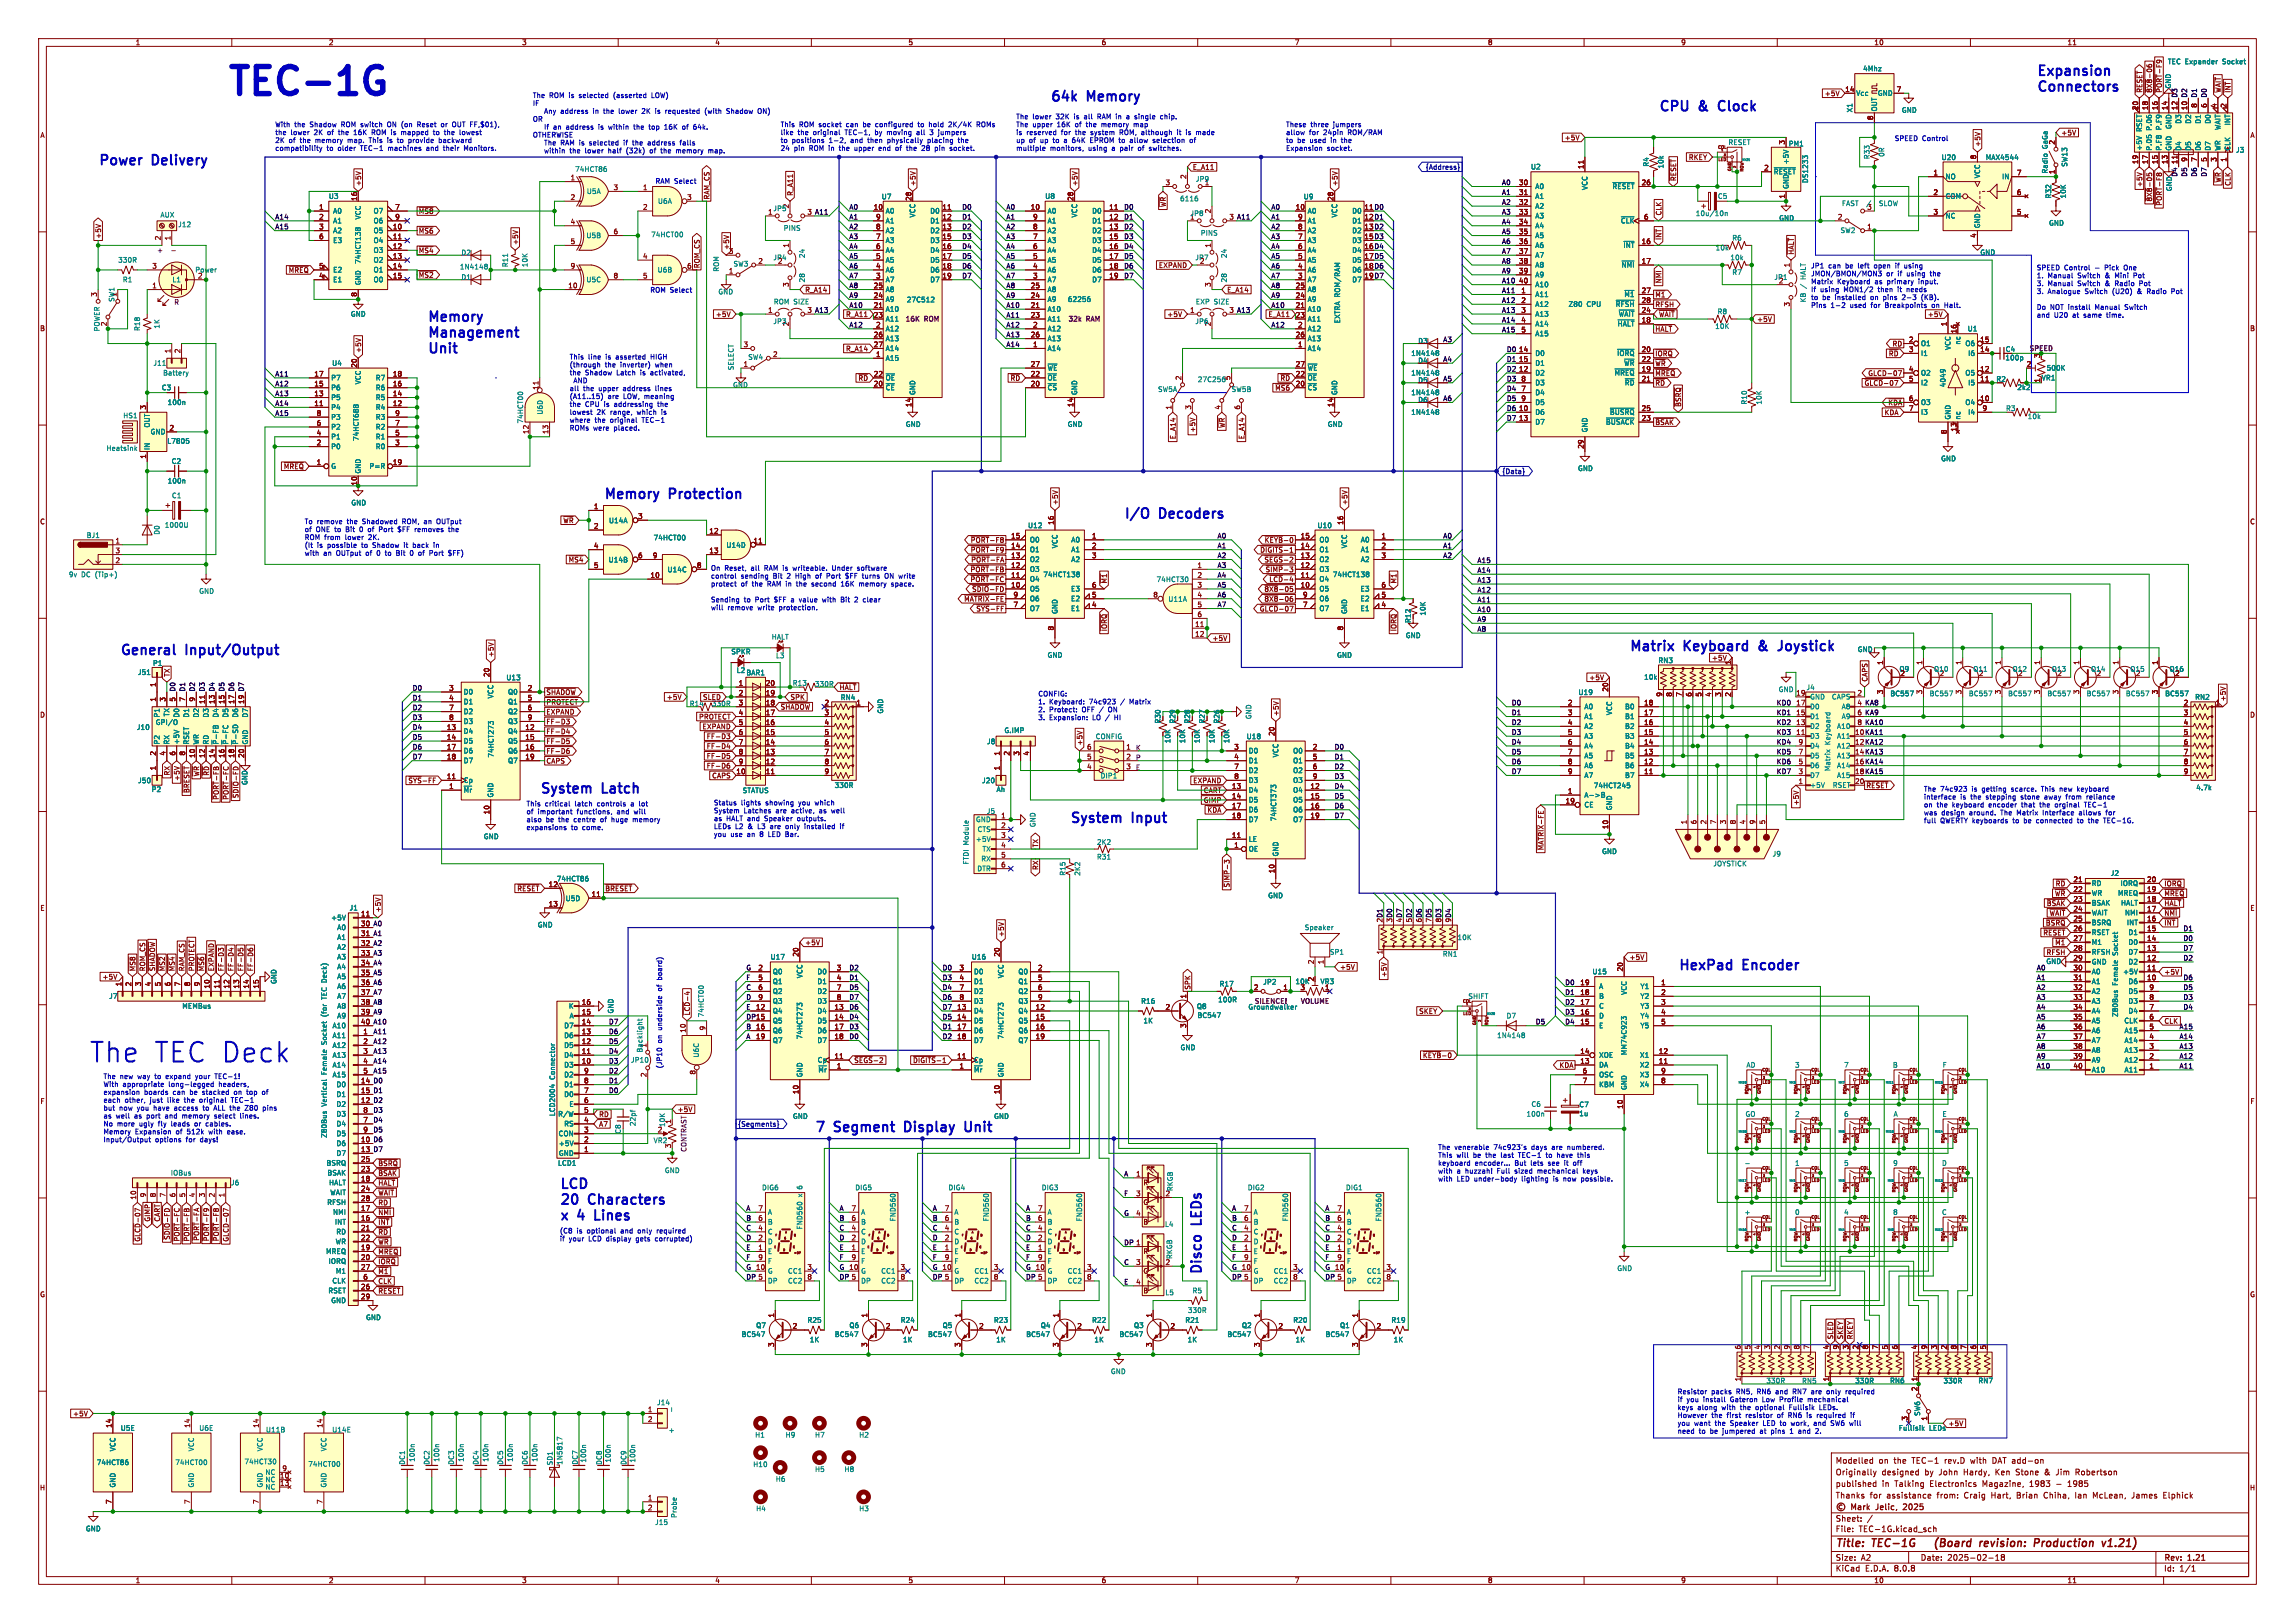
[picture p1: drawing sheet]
<svg xmlns="http://www.w3.org/2000/svg" width="594mm" height="420mm" viewBox="0 0 594 420" stroke-linecap="round" stroke-linejoin="round" font-family="sans-serif">
<defs><g id="words">
<text font-size="9.8" fill="#0000c2" x="58.4" y="25.2">TEC-1G</text>
<text font-size="7.1" fill="#0000c2" x="22.9" y="275.3">The TEC Deck</text>
<g font-size="3.5" fill="#0000c2">
<text x="527" y="19.8">Expansion</text>
<text x="527" y="23.9">Connectors</text>
<text x="271.8" y="26.4">64k</text>
<text x="281.6" y="26.4">Memory</text>
<text x="429.3" y="29">CPU</text>
<text x="440" y="29">&amp;</text>
<text x="446" y="29">Clock</text>
<text x="25.4" y="42.9">Power</text>
<text x="39.6" y="42.9">Delivery</text>
<text x="110.5" y="83.4">Memory</text>
<text x="110.5" y="87.5">Management</text>
<text x="110.5" y="91.6">Unit</text>
<text x="156.2" y="129.3">Memory</text>
<text x="173.4" y="129.3">Protection</text>
<text x="290.8" y="134.4">I/O</text>
<text x="300.3" y="134.4">Decoders</text>
<text x="31" y="169.7">General</text>
<text x="48.3" y="169.7">Input/Output</text>
<text x="421.6" y="168.7">Matrix</text>
<text x="436.1" y="168.7">Keyboard</text>
<text x="456.4" y="168.7">&amp;</text>
<text x="462.5" y="168.7">Joystick</text>
<text x="139.7" y="205.5">System</text>
<text x="156.1" y="205.5">Latch</text>
<text x="276.9" y="213.1">System</text>
<text x="293.2" y="213.1">Input</text>
<text x="434.3" y="251.2">HexPad</text>
<text x="451.3" y="251.2">Encoder</text>
<text x="210.8" y="293.1">7</text>
<text x="216.2" y="293.1">Segment</text>
<text x="252" y="293.1">Unit</text>
<text x="144.8" y="307.8">LCD</text>
<text x="144.8" y="311.9">20</text>
<text x="152.6" y="311.9">Characters</text>
<text x="144.8" y="316">x</text>
<text x="149.8" y="316">4</text>
<text x="155.2" y="316">Lines</text>
<text x="311.1" y="316.7" transform="rotate(-90 311.1 316.7)">LEDs</text>
<text x="311.1" y="330" transform="rotate(-90 311.1 330)">Disco</text>
</g>
<text font-size="3.5" fill="#000084" x="235.3" y="293.1">Display</text>
<g font-size="2.8" fill="#840000">
<text x="475" y="400.9">Title:</text>
<text x="484.7" y="400.9">TEC-1G</text>
<text x="503.3" y="400.9">(Board</text>
<text x="515.7" y="400.9">revision:</text>
<text x="530.6" y="400.9">Production</text>
<text x="549" y="400.9">v1.21)</text>
</g>
<g font-size="2.1" fill="#840000">
<text x="475" y="382">Originally</text>
<text x="475" y="379">Modelled</text>
<text x="486.2" y="379">on</text>
<text x="487" y="382">designed</text>
<text x="490.2" y="379">the</text>
<text x="495" y="379">TEC-1</text>
<text x="498.2" y="382">by</text>
<text x="502" y="382">John</text>
<text x="503.6" y="379">rev.D</text>
<text x="508.6" y="382">Hardy,</text>
<text x="510.5" y="379">with</text>
<text x="516.3" y="379">DAT add-on</text>
<text x="516.9" y="382">Ken</text>
<text x="522.4" y="382">Stone</text>
<text x="530" y="382">&amp;</text>
<text x="533.1" y="382">Jim</text>
<text x="538.3" y="382">Robertson</text>
<text x="475" y="388">Thanks</text>
<text x="475" y="385">published</text>
<text x="483.9" y="388">for</text>
<text x="487.1" y="385">in</text>
<text x="488.4" y="388">assistance</text>
<text x="490.5" y="385">Talking</text>
<text x="499.7" y="385">Electronics</text>
<text x="501.5" y="388">from:</text>
<text x="508.7" y="388">Craig</text>
<text x="513.4" y="385">Magazine,</text>
<text x="515.9" y="388">Hart,</text>
<text x="522.6" y="388">Brian</text>
<text x="525.8" y="385">1983</text>
<text x="529.7" y="388">Chiha,</text>
<text x="532.8" y="385">-</text>
<text x="536" y="385">1985</text>
<text x="538" y="388">Ian</text>
<text x="542.8" y="388">McLean,</text>
<text x="553" y="388">James</text>
<text x="561.3" y="388">Elphick</text>
<text x="475" y="394">Sheet:</text>
<text x="486.3" y="391.2">Jelic,</text>
<text x="493.9" y="391.2">2025</text>
<text x="475" y="396.7">File:</text>
<text x="481.1" y="396.7">TEC-1G.kicad_sch</text>
<text x="475" y="406.9">KiCad</text>
<text x="475" y="404.1">Size:</text>
<text x="481.7" y="404.1">A2</text>
<text x="482.7" y="406.9">E.D.A.</text>
<text x="490.3" y="406.9">8.0.8</text>
<text x="497" y="404.1">Date:</text>
<text x="504" y="404.1">2025-02-18</text>
<text x="560" y="404.3">Rev:</text>
<text x="560" y="406.9">Id:</text>
<text x="564.1" y="406.9">1/1</text>
<text x="566.4" y="404.3">1.21</text>
</g>
<g font-size="1.8" fill="#840000">
<text x="35" y="11.9">1</text>
<text x="85" y="11.9">2</text>
<text x="135" y="11.9">3</text>
<text x="185" y="11.9">4</text>
<text x="235" y="11.9">5</text>
<text x="285" y="11.9">6</text>
<text x="335" y="11.9">7</text>
<text x="385" y="11.9">8</text>
<text x="435" y="11.9">9</text>
<text x="485" y="11.9">10</text>
<text x="535" y="11.9">11</text>
<text x="477.5" y="23.9">14</text>
<text x="490.8" y="23.9">7</text>
<text x="472.2" y="25.1">+5V</text>
<text x="553.5" y="28.6" transform="rotate(-90 553.5 28.6)">20</text>
<text x="554.7" y="24.1" transform="rotate(-90 554.7 24.1)">~{RESET}</text>
<text x="556" y="28.6" transform="rotate(-90 556 28.6)">18</text>
<text x="557.2" y="24.1" transform="rotate(-90 557.2 24.1)">~{8X8}-06</text>
<text x="558.5" y="28.6" transform="rotate(-90 558.5 28.6)">16</text>
<text x="559.8" y="24.1" transform="rotate(-90 559.8 24.1)">~{PORT}-F9</text>
<text x="561.1" y="28.6" transform="rotate(-90 561.1 28.6)">14</text>
<text x="563.6" y="28.6" transform="rotate(-90 563.6 28.6)">12</text>
<text x="566.2" y="28.6" transform="rotate(-90 566.2 28.6)">10</text>
<text x="568.7" y="28" transform="rotate(-90 568.7 28)">8</text>
<text x="571.2" y="28" transform="rotate(-90 571.2 28)">6</text>
<text x="573.8" y="28" transform="rotate(-90 573.8 28)">4</text>
<text x="575" y="24.1" transform="rotate(-90 575 24.1)">~{WAIT}</text>
<text x="576.3" y="28" transform="rotate(-90 576.3 28)">2</text>
<text x="577.5" y="24.1" transform="rotate(-90 577.5 24.1)">~{INT}</text>
<text x="10.3" y="35.9">A</text>
<text x="484.9" y="31.2" transform="rotate(-90 484.9 31.2)">8</text>
<text x="533.4" y="35.2">+5V</text>
<text x="582.3" y="35.9">A</text>
<text x="404.9" y="36.5">+5V</text>
<text x="437" y="41.6">RKEY</text>
<text x="462" y="37.5" transform="rotate(-90 462 37.5)">3</text>
<text x="511.6" y="41.3" transform="rotate(-90 511.6 41.3)">8</text>
<text x="512.8" y="38.1" transform="rotate(-90 512.8 38.1)">+5V</text>
<text x="531.9" y="37.5" transform="rotate(-90 531.9 37.5)">2</text>
<text x="566.2" y="42" transform="rotate(-90 566.2 42)">9</text>
<text x="568.7" y="42" transform="rotate(-90 568.7 42)">7</text>
<text x="571.2" y="42" transform="rotate(-90 571.2 42)">5</text>
<text x="573.8" y="42" transform="rotate(-90 573.8 42)">3</text>
<text x="576.3" y="42" transform="rotate(-90 576.3 42)">1</text>
<text x="147.6" y="46.7">1</text>
<text x="307.1" y="46.4" transform="rotate(-90 307.1 46.4)">2</text>
<text x="308.6" y="44.1">E_A11</text>
<text x="410" y="43.9" transform="rotate(-90 410 43.9)">11</text>
<text x="434" y="47" transform="rotate(-90 434 47)">~{RESET}</text>
<text x="456.5" y="44.2">2</text>
<text x="500.3" y="45.5">1</text>
<text x="521.9" y="45.5">7</text>
<text x="531.9" y="45.2" transform="rotate(-90 531.9 45.2)">1</text>
<text x="553.5" y="42.6" transform="rotate(-90 553.5 42.6)">19</text>
<text x="556" y="42.6" transform="rotate(-90 556 42.6)">17</text>
<text x="558.5" y="42.6" transform="rotate(-90 558.5 42.6)">15</text>
<text x="561.1" y="42.6" transform="rotate(-90 561.1 42.6)">13</text>
<text x="563.6" y="42.6" transform="rotate(-90 563.6 42.6)">11</text>
<text x="575" y="47.4" transform="rotate(-90 575 47.4)">~{WR}</text>
<text x="92.5" y="52.1" transform="rotate(-90 92.5 52.1)">16</text>
<text x="93.7" y="48.3" transform="rotate(-90 93.7 48.3)">+5V</text>
<text x="147.6" y="51.8">2</text>
<text x="158.7" y="49.3">3</text>
<text x="166.3" y="49.3">1</text>
<text x="177.7" y="51.8">3</text>
<text x="183.8" y="51.8" transform="rotate(-90 183.8 51.8)">RAM_CS</text>
<text x="205.4" y="50.8" transform="rotate(-90 205.4 50.8)">R_A11</text>
<text x="236" y="52.1" transform="rotate(-90 236 52.1)">28</text>
<text x="237.2" y="48.3" transform="rotate(-90 237.2 48.3)">+5V</text>
<text x="277.9" y="52.1" transform="rotate(-90 277.9 52.1)">28</text>
<text x="279.1" y="48.3" transform="rotate(-90 279.1 48.3)">+5V</text>
<text x="301.6" y="48">3</text>
<text x="345.2" y="52.1" transform="rotate(-90 345.2 52.1)">28</text>
<text x="346.4" y="48.3" transform="rotate(-90 346.4 48.3)">+5V</text>
<text x="393" y="48">30</text>
<text x="393" y="50.5">31</text>
<text x="393" y="53.1">32</text>
<text x="424.8" y="48">26</text>
<text x="462" y="51.5" transform="rotate(-90 462 51.5)">1</text>
<text x="500.3" y="50.5">2</text>
<text x="521.9" y="50.5">6</text>
<text x="554.7" y="48.5" transform="rotate(-90 554.7 48.5)">+5V</text>
<text x="557.2" y="52.3" transform="rotate(-90 557.2 52.3)">~{8X8}-05</text>
<text x="559.8" y="53.4" transform="rotate(-90 559.8 53.4)">~{PORT}-F8</text>
<text x="577.5" y="48.2" transform="rotate(-90 577.5 48.2)">CLK</text>
<text x="82.5" y="54.4">1</text>
<text x="82.5" y="56.9">2</text>
<text x="82.5" y="59.4">3</text>
<text x="101.6" y="59.4">10</text>
<text x="102.2" y="54.4">7</text>
<text x="102.2" y="56.9">9</text>
<text x="108.3" y="55.6">~{MS8}</text>
<text x="147.6" y="58.2">4</text>
<text x="166.3" y="54.4">2</text>
<text x="198.7" y="55.6">1</text>
<text x="226" y="54.4">10</text>
<text x="226.6" y="59.4">8</text>
<text x="226.6" y="56.9">9</text>
<text x="243.8" y="54.4">11</text>
<text x="243.8" y="56.9">12</text>
<text x="243.8" y="59.4">13</text>
<text x="266.7" y="54.4">10</text>
<text x="267.3" y="59.4">8</text>
<text x="267.3" y="56.9">9</text>
<text x="287" y="54.4">11</text>
<text x="287" y="56.9">12</text>
<text x="287" y="59.4">13</text>
<text x="313.4" y="55.3" transform="rotate(-90 313.4 55.3)">2</text>
<text x="335.2" y="54.4">10</text>
<text x="335.8" y="59.4">8</text>
<text x="335.8" y="56.9">9</text>
<text x="353" y="54.4">11 D0</text>
<text x="353" y="56.9">12 D1</text>
<text x="353" y="59.4">13 D2</text>
<text x="353" y="54.4">11</text>
<text x="353" y="56.9">12</text>
<text x="353" y="59.4">13</text>
<text x="393" y="55.6">33</text>
<text x="393" y="58.2">34</text>
<text x="425.4" y="56.9">6</text>
<text x="430.2" y="55.9" transform="rotate(-90 430.2 55.9)">CLK</text>
<text x="475.5" y="56.9">2</text>
<text x="483.2" y="59.4">1</text>
<text x="500.3" y="55.6">3</text>
<text x="521.9" y="55.6">5</text>
<text x="26.4" y="61.9" transform="rotate(-90 26.4 61.9)">+5V</text>
<text x="41.7" y="62.3" transform="rotate(-90 41.7 62.3)">2</text>
<text x="44.2" y="62.3" transform="rotate(-90 44.2 62.3)">1</text>
<text x="82.5" y="62">6</text>
<text x="101.6" y="62">11</text>
<text x="101.6" y="64.5">12</text>
<text x="108.3" y="60.6">~{MS6}</text>
<text x="134.3" y="63.5" transform="rotate(-90 134.3 63.5)">+5V</text>
<text x="147.6" y="63.2">5</text>
<text x="158.7" y="60.7">6</text>
<text x="188.5" y="65.8">3</text>
<text x="188.9" y="64.8" transform="rotate(-90 188.9 64.8)">+5V</text>
<text x="204.2" y="64.2" transform="rotate(-90 204.2 64.2)">1</text>
<text x="226.6" y="64.5">6</text>
<text x="226.6" y="62">7</text>
<text x="243.8" y="62">15</text>
<text x="243.8" y="64.5">16</text>
<text x="267.3" y="64.5">6</text>
<text x="267.3" y="62">7</text>
<text x="287" y="62">15</text>
<text x="287" y="64.5">16</text>
<text x="313.4" y="64.2" transform="rotate(-90 313.4 64.2)">1</text>
<text x="335.8" y="64.5">6</text>
<text x="335.8" y="62">7</text>
<text x="353" y="62">15 D3</text>
<text x="353" y="64.5">16 D4</text>
<text x="353" y="62">15</text>
<text x="353" y="64.5">16</text>
<text x="393" y="60.7">35</text>
<text x="393" y="63.2">36</text>
<text x="393" y="65.8">37</text>
<text x="424.8" y="63.2">16</text>
<text x="430.2" y="62.2" transform="rotate(-90 430.2 62.2)">~{INT}</text>
<text x="511.6" y="61.7" transform="rotate(-90 511.6 61.7)">4</text>
<text x="39.3" y="69.6">3</text>
<text x="74.6" y="70.8">~{MREQ}</text>
<text x="82.5" y="69.6">5</text>
<text x="101.6" y="67.1">13</text>
<text x="101.6" y="69.6">14</text>
<text x="147.6" y="69.6">9</text>
<text x="166.3" y="67.1">4</text>
<text x="177.7" y="69.6">6</text>
<text x="181.3" y="69.5" transform="rotate(-90 181.3 69.5)">ROM_CS</text>
<text x="188.5" y="70.9">1</text>
<text x="196.1" y="68.3">2</text>
<text x="226.6" y="69.6">4</text>
<text x="226.6" y="67.1">5</text>
<text x="243.8" y="67.1">17</text>
<text x="243.8" y="69.6">18</text>
<text x="267.3" y="69.6">4</text>
<text x="267.3" y="67.1">5</text>
<text x="287" y="67.1">17</text>
<text x="287" y="69.6">18</text>
<text x="299.8" y="69.5">EXPAND</text>
<text x="335.8" y="69.6">4</text>
<text x="335.8" y="67.1">5</text>
<text x="353" y="67.1">17 D5</text>
<text x="353" y="69.6">18 D6</text>
<text x="353" y="67.1">17</text>
<text x="353" y="69.6">18</text>
<text x="393" y="68.3">38</text>
<text x="393" y="70.9">39</text>
<text x="424.8" y="68.3">17</text>
<text x="463.3" y="69.3" transform="rotate(-90 463.3 69.3)">1</text>
<text x="464.5" y="66" transform="rotate(-90 464.5 66)">~{HALT}</text>
<text x="25.1" y="76.9" transform="rotate(-90 25.1 76.9)">3</text>
<text x="39.3" y="74.7">1</text>
<text x="82.5" y="72.1">4</text>
<text x="92.5" y="76.9" transform="rotate(-90 92.5 76.9)">8</text>
<text x="101.6" y="72.1">15</text>
<text x="108.3" y="72.1">~{MS2}</text>
<text x="147" y="74.7">10</text>
<text x="158.7" y="72.1">8</text>
<text x="166.3" y="72.1">5</text>
<text x="204.2" y="74.4" transform="rotate(-90 204.2 74.4)">3</text>
<text x="208.3" y="75.9">R_A14</text>
<text x="226" y="77.2">24</text>
<text x="226" y="74.7">25</text>
<text x="226.6" y="72.1">3</text>
<text x="243.8" y="72.1">19</text>
<text x="266.7" y="77.2">24</text>
<text x="266.7" y="74.7">25</text>
<text x="267.3" y="72.1">3</text>
<text x="287" y="72.1">19</text>
<text x="313.4" y="74.4" transform="rotate(-90 313.4 74.4)">3</text>
<text x="317.5" y="75.9">E_A14</text>
<text x="335.2" y="77.2">24</text>
<text x="335.2" y="74.7">25</text>
<text x="335.8" y="72.1">3</text>
<text x="353" y="72.1">19 D7</text>
<text x="353" y="72.1">19</text>
<text x="393" y="73.4">40</text>
<text x="393.6" y="75.9">1</text>
<text x="424.8" y="75.9">27</text>
<text x="428.3" y="77.2">~{M1}</text>
<text x="430.2" y="73.4" transform="rotate(-90 430.2 73.4)">~{NMI}</text>
<text x="185.2" y="82.2">+5V</text>
<text x="198.7" y="81">1</text>
<text x="218.8" y="82.2">R_A11</text>
<text x="226" y="79.8">21</text>
<text x="226" y="82.3">23</text>
<text x="266.7" y="79.8">21</text>
<text x="266.7" y="82.3">23</text>
<text x="302" y="82.2">+5V</text>
<text x="307.9" y="81">1</text>
<text x="328.2" y="82.2">E_A11</text>
<text x="335.2" y="79.8">21</text>
<text x="335.2" y="82.3">23</text>
<text x="393.6" y="78.5">2</text>
<text x="393.6" y="81">3</text>
<text x="393.6" y="83.6">4</text>
<text x="424.8" y="83.6">18</text>
<text x="424.8" y="81">24</text>
<text x="424.8" y="78.5">28</text>
<text x="428.3" y="79.7">RFSH</text>
<text x="429.3" y="82.2">~{WAIT}</text>
<text x="454.7" y="83.5">+5V</text>
<text x="463.3" y="79.4" transform="rotate(-90 463.3 79.4)">3</text>
<text x="498.8" y="82.2">+5V</text>
<text x="10.3" y="85.9">B</text>
<text x="27.7" y="84.5" transform="rotate(-90 27.7 84.5)">2</text>
<text x="192.3" y="89.9">3</text>
<text x="226" y="87.4">26</text>
<text x="226" y="89.9">27</text>
<text x="226.6" y="84.8">2</text>
<text x="266.7" y="87.4">26</text>
<text x="267.3" y="89.9">1</text>
<text x="267.3" y="84.8">2</text>
<text x="335.2" y="87.4">26</text>
<text x="335.8" y="89.9">1</text>
<text x="335.8" y="84.8">2</text>
<text x="367" y="89.1">D3</text>
<text x="393.6" y="86.1">5</text>
<text x="428.3" y="86">~{HALT}</text>
<text x="489.7" y="89.9">RD</text>
<text x="494" y="88.6">2</text>
<text x="503.9" y="84.5" transform="rotate(-90 503.9 84.5)">1</text>
<text x="506.5" y="86.4" transform="rotate(-90 506.5 86.4)">16</text>
<text x="512.4" y="88.6">15</text>
<text x="582.3" y="85.9">B</text>
<text x="44.2" y="91.5" transform="rotate(-90 44.2 91.5)">1</text>
<text x="46.7" y="91.5" transform="rotate(-90 46.7 91.5)">2</text>
<text x="92.5" y="95.3" transform="rotate(-90 92.5 95.3)">20</text>
<text x="93.7" y="91.4" transform="rotate(-90 93.7 91.4)">+5V</text>
<text x="192.3" y="95">1</text>
<text x="200" y="92.5">2</text>
<text x="218.8" y="91.1">R_A14</text>
<text x="226.6" y="92.5">1</text>
<text x="266.7" y="95">27</text>
<text x="335.2" y="95">27</text>
<text x="367" y="94.2">D4</text>
<text x="393" y="91.2">14</text>
<text x="393" y="93.7">15</text>
<text x="424.8" y="91.2">20</text>
<text x="424.8" y="93.7">22</text>
<text x="428.3" y="92.4">~{IORQ}</text>
<text x="428.3" y="94.9">~{WR}</text>
<text x="488.7" y="92.4">~{RD}</text>
<text x="494" y="91.2">3</text>
<text x="512.4" y="91.2">14</text>
<text x="519" y="91.3">C4</text>
<text x="524.4" y="95">2</text>
<text x="528.1" y="92.8" transform="rotate(-90 528.1 92.8)">3</text>
<text x="81.2" y="100.1">15</text>
<text x="81.2" y="97.5">17</text>
<text x="101.6" y="100.1">16</text>
<text x="101.6" y="97.5">18</text>
<text x="139.4" y="101" transform="rotate(-90 139.4 101)">11</text>
<text x="222" y="98.7">~{RD}</text>
<text x="226" y="100.1">20</text>
<text x="226" y="97.5">22</text>
<text x="261.4" y="98.7">~{RD}</text>
<text x="266.7" y="100.1">20</text>
<text x="266.7" y="97.5">22</text>
<text x="305.8" y="98.5" transform="rotate(-90 305.8 98.5)">2</text>
<text x="329.9" y="101.3">~{MS6}</text>
<text x="331.3" y="98.7">~{RD}</text>
<text x="335.2" y="100.1">20</text>
<text x="335.2" y="97.5">22</text>
<text x="367" y="99.3">D5</text>
<text x="393" y="96.3">12</text>
<text x="393.6" y="101.3">7</text>
<text x="393.6" y="98.8">8</text>
<text x="424.8" y="96.3">19</text>
<text x="424.8" y="98.8">21</text>
<text x="428.3" y="97.5">~{MREQ}</text>
<text x="428.3" y="100">~{RD}</text>
<text x="482.5" y="100">~{GLCD}-07</text>
<text x="483.4" y="97.5">GLCD-07</text>
<text x="494" y="96.3">4</text>
<text x="494" y="98.8">5</text>
<text x="512.4" y="98.8">11</text>
<text x="512.4" y="96.3">12</text>
<text x="516.6" y="99">R2</text>
<text x="528.1" y="99.1" transform="rotate(-90 528.1 99.1)">1</text>
<text x="528.3" y="98.7">VR1</text>
<text x="37.8" y="106.1" transform="rotate(-90 37.8 106.1)">3</text>
<text x="81.2" y="105.2">11</text>
<text x="81.2" y="102.6">13</text>
<text x="81.8" y="107.7">8</text>
<text x="101.6" y="105.2">12</text>
<text x="101.6" y="102.6">14</text>
<text x="102.2" y="107.7">9</text>
<text x="236" y="105.5" transform="rotate(-90 236 105.5)">14</text>
<text x="277.9" y="105.5" transform="rotate(-90 277.9 105.5)">14</text>
<text x="303.3" y="106.1" transform="rotate(-90 303.3 106.1)">1</text>
<text x="308.4" y="106.1" transform="rotate(-90 308.4 106.1)">3</text>
<text x="316" y="106.1" transform="rotate(-90 316 106.1)">4</text>
<text x="321.1" y="106.1" transform="rotate(-90 321.1 106.1)">6</text>
<text x="345.2" y="105.5" transform="rotate(-90 345.2 105.5)">14</text>
<text x="367" y="104.4">D6</text>
<text x="393" y="106.4">10</text>
<text x="393.6" y="103.9">9</text>
<text x="424.8" y="106.4">25</text>
<text x="435.3" y="105.4" transform="rotate(-90 435.3 105.4)">~{BSRQ}</text>
<text x="487.7" y="107.6">KDA</text>
<text x="488.6" y="105.1">~{KDA}</text>
<text x="494" y="103.9">6</text>
<text x="494" y="106.4">7</text>
<text x="512.4" y="103.9">10</text>
<text x="513" y="106.4">9</text>
<text x="43.7" y="111.5">2</text>
<text x="81.8" y="112.8">4</text>
<text x="81.8" y="110.2">6</text>
<text x="102.2" y="112.8">5</text>
<text x="102.2" y="110.2">7</text>
<text x="136.9" y="112.4" transform="rotate(-90 136.9 112.4)">12</text>
<text x="142" y="112.4" transform="rotate(-90 142 112.4)">13</text>
<text x="304.5" y="113.8" transform="rotate(-90 304.5 113.8)">E_A14</text>
<text x="309.6" y="112" transform="rotate(-90 309.6 112)">+5V</text>
<text x="317.2" y="110.9" transform="rotate(-90 317.2 110.9)">~{WR}</text>
<text x="322.3" y="113.8" transform="rotate(-90 322.3 113.8)">E_A14</text>
<text x="393" y="109">13</text>
<text x="424.8" y="109">23</text>
<text x="428.3" y="110.2">~{BSAK}</text>
<text x="503.9" y="112.5" transform="rotate(-90 503.9 112.5)">8</text>
<text x="506.5" y="111.8" transform="rotate(-90 506.5 111.8)">13</text>
<text x="37.8" y="118.8" transform="rotate(-90 37.8 118.8)">1</text>
<text x="81.8" y="115.3">2</text>
<text x="102.2" y="115.3">3</text>
<text x="410" y="116.2" transform="rotate(-90 410 116.2)">29</text>
<text x="73.3" y="121.6">~{MREQ}</text>
<text x="81.8" y="120.4">1</text>
<text x="92.5" y="125.8" transform="rotate(-90 92.5 125.8)">10</text>
<text x="101.6" y="120.4">19</text>
<text x="153.6" y="131.8">1</text>
<text x="274" y="130.8" transform="rotate(-90 274 130.8)">+5V</text>
<text x="348.9" y="130.8" transform="rotate(-90 348.9 130.8)">+5V</text>
<text x="10.3" y="135.9">C</text>
<text x="145.7" y="135.6">~{WR}</text>
<text x="153.6" y="136.9">2</text>
<text x="165" y="134.4">3</text>
<text x="272.8" y="135.9" transform="rotate(-90 272.8 135.9)">16</text>
<text x="347.7" y="135.9" transform="rotate(-90 347.7 135.9)">16</text>
<text x="582.3" y="135.9">C</text>
<text x="29.8" y="140.7">1</text>
<text x="29.8" y="143.3">3</text>
<text x="153.6" y="142">4</text>
<text x="183.5" y="138.2">12</text>
<text x="183.5" y="143.3">13</text>
<text x="194.9" y="140.7">11</text>
<text x="251.1" y="143.2">~{PORT}-F9</text>
<text x="251.1" y="140.7">~{PORT}-F8</text>
<text x="261.6" y="142">14</text>
<text x="261.6" y="139.4">15</text>
<text x="282.5" y="139.4">1</text>
<text x="282.5" y="142">2</text>
<text x="326.1" y="143.2">~{DIGITS}-1</text>
<text x="327.2" y="140.7">~{KEYB}-0</text>
<text x="336.5" y="142">14</text>
<text x="336.5" y="139.4">15</text>
<text x="357.4" y="139.4">1</text>
<text x="357.4" y="142">2</text>
<text x="29.8" y="145.8">2</text>
<text x="147.1" y="145.7">~{MS4}</text>
<text x="153.6" y="147.1">5</text>
<text x="165" y="144.5">6</text>
<text x="168.2" y="149.6">10</text>
<text x="168.8" y="144.5">9</text>
<text x="180.3" y="147.1">8</text>
<text x="251.1" y="148.3">~{PORT}-FB</text>
<text x="251.2" y="145.7">~{PORT}-FA</text>
<text x="261.6" y="149.6">11</text>
<text x="261.6" y="147.1">12</text>
<text x="261.6" y="144.5">13</text>
<text x="282.5" y="144.5">3</text>
<text x="309.8" y="147.1">1</text>
<text x="309.8" y="149.6">2</text>
<text x="327.1" y="145.7">~{SEGS}-2</text>
<text x="327.4" y="148.3">~{SIMP}-3</text>
<text x="336.5" y="149.6">11</text>
<text x="336.5" y="147.1">12</text>
<text x="336.5" y="144.5">13</text>
<text x="357.4" y="144.5">3</text>
<text x="249.4" y="155.9">~{MATRIX}-FE</text>
<text x="251.1" y="150.8">~{PORT}-FC</text>
<text x="251.5" y="153.4">~{SDIO}-FD</text>
<text x="261.6" y="152.1">10</text>
<text x="262.2" y="154.7">9</text>
<text x="282.5" y="154.7">5</text>
<text x="282.5" y="152.1">6</text>
<text x="286.7" y="151.1" transform="rotate(-90 286.7 151.1)">~{M1}</text>
<text x="298.4" y="154.7">8</text>
<text x="309.8" y="152.1">3</text>
<text x="309.8" y="154.7">4</text>
<text x="327.1" y="153.4">~{8X8}-05</text>
<text x="327.1" y="155.9">~{8X8}-06</text>
<text x="328.4" y="150.8">~{LCD}-4</text>
<text x="336.5" y="152.1">10</text>
<text x="337.1" y="154.7">9</text>
<text x="357.4" y="154.7">5</text>
<text x="357.4" y="152.1">6</text>
<text x="361.6" y="151.1" transform="rotate(-90 361.6 151.1)">~{M1}</text>
<text x="252.6" y="158.4">~{SYS}-FF</text>
<text x="262.2" y="157.2">7</text>
<text x="282.5" y="157.2">4</text>
<text x="309.8" y="157.2">5</text>
<text x="309.8" y="159.8">6</text>
<text x="325.9" y="158.4">~{GLCD}-07</text>
<text x="337.1" y="157.2">7</text>
<text x="357.4" y="157.2">4</text>
<text x="365.4" y="161.3" transform="rotate(-90 365.4 161.3)">R12</text>
<text x="272.8" y="163.3" transform="rotate(-90 272.8 163.3)">8</text>
<text x="286.7" y="163.5" transform="rotate(-90 286.7 163.5)">~{IORQ}</text>
<text x="309.2" y="162.3">11</text>
<text x="309.2" y="164.8">12</text>
<text x="313.7" y="166.1">+5V</text>
<text x="347.7" y="163.3" transform="rotate(-90 347.7 163.3)">8</text>
<text x="361.6" y="163.5" transform="rotate(-90 361.6 163.5)">~{IORQ}</text>
<text x="128" y="170.2" transform="rotate(-90 128 170.2)">+5V</text>
<text x="443" y="171.1">+5V</text>
<text x="448.1" y="172.2" transform="rotate(-90 448.1 172.2)">1</text>
<text x="487.4" y="172.2" transform="rotate(-90 487.4 172.2)">1</text>
<text x="497.6" y="172.2" transform="rotate(-90 497.6 172.2)">1</text>
<text x="507.7" y="172.2" transform="rotate(-90 507.7 172.2)">1</text>
<text x="517.9" y="172.2" transform="rotate(-90 517.9 172.2)">1</text>
<text x="528.1" y="172.2" transform="rotate(-90 528.1 172.2)">1</text>
<text x="538.2" y="172.2" transform="rotate(-90 538.2 172.2)">1</text>
<text x="548.4" y="172.2" transform="rotate(-90 548.4 172.2)">1</text>
<text x="558.5" y="172.2" transform="rotate(-90 558.5 172.2)">1</text>
<text x="40.4" y="177.9" transform="rotate(-90 40.4 177.9)">1</text>
<text x="44.1" y="175.3" transform="rotate(-90 44.1 175.3)">TX</text>
<text x="116.1" y="178.8">3</text>
<text x="126.7" y="175.3" transform="rotate(-90 126.7 175.3)">20</text>
<text x="136.5" y="178.8">2</text>
<text x="191.1" y="177.5">1</text>
<text x="198.1" y="177.5">20</text>
<text x="217.2" y="178.8">~{HALT}</text>
<text x="411.2" y="176.2">+5V</text>
<text x="416.3" y="179.1" transform="rotate(-90 416.3 179.1)">20</text>
<text x="483.6" y="176.5" transform="rotate(-90 483.6 176.5)">CAPS</text>
<text x="487.4" y="179.8" transform="rotate(-90 487.4 179.8)">3</text>
<text x="491.7" y="175">2</text>
<text x="497.6" y="179.8" transform="rotate(-90 497.6 179.8)">3</text>
<text x="507.7" y="179.8" transform="rotate(-90 507.7 179.8)">3</text>
<text x="517.9" y="179.8" transform="rotate(-90 517.9 179.8)">3</text>
<text x="528.1" y="179.8" transform="rotate(-90 528.1 179.8)">3</text>
<text x="538.2" y="179.8" transform="rotate(-90 538.2 179.8)">3</text>
<text x="548.4" y="179.8" transform="rotate(-90 548.4 179.8)">3</text>
<text x="558.5" y="179.8" transform="rotate(-90 558.5 179.8)">3</text>
<text x="562.9" y="175">2</text>
<text x="10.3" y="185.9">D</text>
<text x="40.4" y="181.7" transform="rotate(-90 40.4 181.7)">1</text>
<text x="42.9" y="181.7" transform="rotate(-90 42.9 181.7)">3</text>
<text x="45.5" y="181.7" transform="rotate(-90 45.5 181.7)">5</text>
<text x="48" y="181.7" transform="rotate(-90 48 181.7)">7</text>
<text x="50.5" y="181.7" transform="rotate(-90 50.5 181.7)">9</text>
<text x="53.1" y="182.3" transform="rotate(-90 53.1 182.3)">11</text>
<text x="55.6" y="182.3" transform="rotate(-90 55.6 182.3)">13</text>
<text x="58.2" y="182.3" transform="rotate(-90 58.2 182.3)">15</text>
<text x="60.7" y="182.3" transform="rotate(-90 60.7 182.3)">17</text>
<text x="63.2" y="182.3" transform="rotate(-90 63.2 182.3)">19</text>
<text x="116.1" y="181.4">4</text>
<text x="116.1" y="183.9">7</text>
<text x="136.5" y="181.4">5</text>
<text x="136.5" y="183.9">6</text>
<text x="141.3" y="180">~{SHADOW}</text>
<text x="141.3" y="185.1">EXPAND</text>
<text x="141.3" y="182.6">PROTECT</text>
<text x="172.5" y="181.3">+5V</text>
<text x="181.8" y="181.3">SLED</text>
<text x="191.1" y="180.1">2</text>
<text x="191.1" y="182.6">3</text>
<text x="191.1" y="185.2">4</text>
<text x="198.1" y="185.2">17</text>
<text x="198.1" y="182.6">18</text>
<text x="198.1" y="180.1">19</text>
<text x="201.9" y="183.8">~{SHADOW}</text>
<text x="204.5" y="181.3">SPK</text>
<text x="213.3" y="182.6">2</text>
<text x="213.3" y="185.2">3</text>
<text x="221.5" y="182.6">1</text>
<text x="331.2" y="185.4" transform="rotate(-90 331.2 185.4)">+5V</text>
<text x="405.7" y="182.6">2</text>
<text x="405.7" y="185.2">3</text>
<text x="425.4" y="185.2">17</text>
<text x="425.4" y="182.6">18</text>
<text x="430.3" y="180.4" transform="rotate(-90 430.3 180.4)">9</text>
<text x="432.8" y="180.4" transform="rotate(-90 432.8 180.4)">8</text>
<text x="435.4" y="180.4" transform="rotate(-90 435.4 180.4)">7</text>
<text x="437.9" y="180.4" transform="rotate(-90 437.9 180.4)">6</text>
<text x="440.4" y="180.4" transform="rotate(-90 440.4 180.4)">5</text>
<text x="443" y="180.4" transform="rotate(-90 443 180.4)">4</text>
<text x="445.5" y="180.4" transform="rotate(-90 445.5 180.4)">3</text>
<text x="448.1" y="180.4" transform="rotate(-90 448.1 180.4)">2</text>
<text x="464.8" y="185.2">15</text>
<text x="464.8" y="182.6">17</text>
<text x="464.8" y="180.1">19</text>
<text x="480.6" y="180.1">2</text>
<text x="565.1" y="182.6">2</text>
<text x="565.1" y="185.2">3</text>
<text x="573.3" y="182.6">1</text>
<text x="576.3" y="181.6" transform="rotate(-90 576.3 181.6)">+5V</text>
<text x="582.3" y="185.9">D</text>
<text x="115.5" y="189">13</text>
<text x="115.5" y="191.5">14</text>
<text x="116.1" y="186.4">8</text>
<text x="135.8" y="189">12</text>
<text x="135.8" y="191.5">15</text>
<text x="136.5" y="186.4">9</text>
<text x="141.3" y="190.2">FF-D4</text>
<text x="141.3" y="187.6">FF-D3</text>
<text x="180.8" y="186.4">PROTECT</text>
<text x="181.7" y="188.9">EXPAND</text>
<text x="182.8" y="191.5">FF-D3</text>
<text x="191.1" y="187.7">5</text>
<text x="191.1" y="190.2">6</text>
<text x="198.1" y="190.2">15</text>
<text x="198.1" y="187.7">16</text>
<text x="213.3" y="187.7">4</text>
<text x="213.3" y="190.2">5</text>
<text x="300.6" y="187.4" transform="rotate(-90 300.6 187.4)">R30</text>
<text x="304.4" y="187.4" transform="rotate(-90 304.4 187.4)">R29</text>
<text x="308.2" y="187.4" transform="rotate(-90 308.2 187.4)">R28</text>
<text x="312" y="187.4" transform="rotate(-90 312 187.4)">R27</text>
<text x="315.8" y="187.4" transform="rotate(-90 315.8 187.4)">R26</text>
<text x="329.9" y="190.5" transform="rotate(-90 329.9 190.5)">20</text>
<text x="405.7" y="187.7">4</text>
<text x="405.7" y="190.2">5</text>
<text x="425.4" y="190.2">15</text>
<text x="425.4" y="187.7">16</text>
<text x="464.8" y="190.2">11</text>
<text x="464.8" y="187.7">13</text>
<text x="565.1" y="187.7">4</text>
<text x="565.1" y="190.2">5</text>
<text x="40.4" y="195.7" transform="rotate(-90 40.4 195.7)">2</text>
<text x="42.9" y="195.7" transform="rotate(-90 42.9 195.7)">4</text>
<text x="45.5" y="195.7" transform="rotate(-90 45.5 195.7)">6</text>
<text x="48" y="195.7" transform="rotate(-90 48 195.7)">8</text>
<text x="50.5" y="196.3" transform="rotate(-90 50.5 196.3)">10</text>
<text x="53.1" y="196.3" transform="rotate(-90 53.1 196.3)">12</text>
<text x="55.6" y="196.3" transform="rotate(-90 55.6 196.3)">14</text>
<text x="58.2" y="196.3" transform="rotate(-90 58.2 196.3)">16</text>
<text x="60.7" y="196.3" transform="rotate(-90 60.7 196.3)">18</text>
<text x="63.2" y="196.3" transform="rotate(-90 63.2 196.3)">20</text>
<text x="115.5" y="194.1">17</text>
<text x="115.5" y="196.6">18</text>
<text x="135.8" y="194.1">16</text>
<text x="135.8" y="196.6">19</text>
<text x="141.3" y="192.7">FF-D5</text>
<text x="141.3" y="195.3">FF-D6</text>
<text x="141.3" y="197.8">CAPS</text>
<text x="182.8" y="194">FF-D4</text>
<text x="182.8" y="196.5">FF-D5</text>
<text x="191.1" y="192.8">7</text>
<text x="191.1" y="195.3">8</text>
<text x="191.1" y="197.9">9</text>
<text x="198.1" y="197.9">12</text>
<text x="198.1" y="195.3">13</text>
<text x="198.1" y="192.8">14</text>
<text x="213.3" y="192.8">6</text>
<text x="213.3" y="195.3">7</text>
<text x="213.3" y="197.9">8</text>
<text x="258.8" y="195.7" transform="rotate(-90 258.8 195.7)">1</text>
<text x="261.4" y="195.7" transform="rotate(-90 261.4 195.7)">2</text>
<text x="263.9" y="195.7" transform="rotate(-90 263.9 195.7)">3</text>
<text x="266.4" y="195.7" transform="rotate(-90 266.4 195.7)">4</text>
<text x="280.4" y="193" transform="rotate(-90 280.4 193)">+5V</text>
<text x="281.2" y="196.6">5</text>
<text x="281.2" y="194.1">6</text>
<text x="291.4" y="194.1">1</text>
<text x="291.4" y="196.6">2</text>
<text x="319.3" y="194.1">3</text>
<text x="319.3" y="196.6">4</text>
<text x="339.7" y="194.1">2</text>
<text x="339.7" y="196.6">5</text>
<text x="405.7" y="192.8">6</text>
<text x="405.7" y="195.3">7</text>
<text x="405.7" y="197.9">8</text>
<text x="425.4" y="197.9">12</text>
<text x="425.4" y="195.3">13</text>
<text x="425.4" y="192.8">14</text>
<text x="465.4" y="197.9">5</text>
<text x="465.4" y="195.3">7</text>
<text x="465.4" y="192.8">9</text>
<text x="565.1" y="192.8">6</text>
<text x="565.1" y="195.3">7</text>
<text x="565.1" y="197.9">8</text>
<text x="40.4" y="199.5" transform="rotate(-90 40.4 199.5)">1</text>
<text x="44.1" y="200.8" transform="rotate(-90 44.1 200.8)">RX</text>
<text x="46.7" y="202.2" transform="rotate(-90 46.7 202.2)">+5V</text>
<text x="51.8" y="201" transform="rotate(-90 51.8 201)">~{WR}</text>
<text x="54.3" y="200.9" transform="rotate(-90 54.3 200.9)">~{RD}</text>
<text x="105.6" y="202.9">~{SYS}-FF</text>
<text x="115.5" y="201.7">11</text>
<text x="182.8" y="199.1">FF-D6</text>
<text x="184.2" y="201.6">CAPS</text>
<text x="190.5" y="200.4">10</text>
<text x="198.1" y="200.4">11</text>
<text x="213.3" y="200.4">9</text>
<text x="258.8" y="199.5" transform="rotate(-90 258.8 199.5)">1</text>
<text x="281.2" y="199.1">4</text>
<text x="291.4" y="199.1">3</text>
<text x="308.7" y="202.9">EXPAND</text>
<text x="319.3" y="199.1">7</text>
<text x="319.3" y="201.7">8</text>
<text x="339.7" y="199.1">6</text>
<text x="339.7" y="201.7">9</text>
<text x="405.7" y="200.4">9</text>
<text x="425.4" y="200.4">11</text>
<text x="465.4" y="202.9">1</text>
<text x="465.4" y="200.4">3</text>
<text x="480" y="202.9">20</text>
<text x="565.1" y="200.4">9</text>
<text x="49.2" y="205.3" transform="rotate(-90 49.2 205.3)">~{BRESET}</text>
<text x="56.8" y="207.1" transform="rotate(-90 56.8 207.1)">~{PORT}-FB</text>
<text x="59.4" y="207.1" transform="rotate(-90 59.4 207.1)">~{PORT}-FC</text>
<text x="61.9" y="206.7" transform="rotate(-90 61.9 206.7)">~{SDIO}-FD</text>
<text x="116.1" y="204.2">1</text>
<text x="311.4" y="208">GIMP</text>
<text x="311.4" y="205.4">CART</text>
<text x="318.7" y="204.2">13</text>
<text x="318.7" y="206.8">14</text>
<text x="318.7" y="209.3">17</text>
<text x="339" y="204.2">12</text>
<text x="339" y="206.8">15</text>
<text x="339" y="209.3">16</text>
<text x="405.1" y="208">19</text>
<text x="405.7" y="205.5">1</text>
<text x="465.8" y="208.5" transform="rotate(-90 465.8 208.5)">+5V</text>
<text x="482.9" y="204.2">~{RESET}</text>
<text x="126.7" y="210.9" transform="rotate(-90 126.7 210.9)">10</text>
<text x="259" y="211.8">1</text>
<text x="259" y="214.4">2</text>
<text x="312.4" y="210.5">~{KDA}</text>
<text x="318.7" y="211.8">18</text>
<text x="339" y="211.8">19</text>
<text x="416.3" y="214.7" transform="rotate(-90 416.3 214.7)">10</text>
<text x="436.6" y="213.4" transform="rotate(-90 436.6 213.4)">1</text>
<text x="439.2" y="213.4" transform="rotate(-90 439.2 213.4)">6</text>
<text x="441.7" y="213.4" transform="rotate(-90 441.7 213.4)">2</text>
<text x="444.2" y="213.4" transform="rotate(-90 444.2 213.4)">7</text>
<text x="446.8" y="213.4" transform="rotate(-90 446.8 213.4)">3</text>
<text x="449.3" y="213.4" transform="rotate(-90 449.3 213.4)">8</text>
<text x="451.9" y="213.4" transform="rotate(-90 451.9 213.4)">4</text>
<text x="454.4" y="213.4" transform="rotate(-90 454.4 213.4)">9</text>
<text x="456.9" y="213.4" transform="rotate(-90 456.9 213.4)">5</text>
<text x="259" y="216.9">3</text>
<text x="259" y="219.5">4</text>
<text x="259" y="222">5</text>
<text x="268.9" y="219.4" transform="rotate(-90 268.9 219.4)">TX</text>
<text x="318.7" y="216.9">11</text>
<text x="319.3" y="219.5">1</text>
<text x="399.7" y="220.2" transform="rotate(-90 399.7 220.2)">~{MATRIX}-FE</text>
<text x="259" y="224.5">6</text>
<text x="268.9" y="225.3" transform="rotate(-90 268.9 225.3)">RX</text>
<text x="329.9" y="226.1" transform="rotate(-90 329.9 226.1)">10</text>
<text x="133.8" y="230.8">~{RESET}</text>
<text x="141.9" y="229.6">12</text>
<text x="153" y="232.2">11</text>
<text x="156.5" y="230.8">~{BRESET}</text>
<text x="318.5" y="229.8" transform="rotate(-90 318.5 229.8)">~{SIMP}-3</text>
<text x="531.7" y="232.1">~{WR}</text>
<text x="531.9" y="229.6">~{RD}</text>
<text x="536.5" y="228.3">21</text>
<text x="536.5" y="230.9">22</text>
<text x="536.5" y="233.4">23</text>
<text x="555.6" y="233.4">18</text>
<text x="555.6" y="230.9">19</text>
<text x="555.6" y="228.3">20</text>
<text x="560.1" y="232.1">~{MREQ}</text>
<text x="560.1" y="229.6">~{IORQ}</text>
<text x="10.3" y="235.9">E</text>
<text x="93.3" y="237.2">11</text>
<text x="93.3" y="239.8">30</text>
<text x="98.7" y="236.2" transform="rotate(-90 98.7 236.2)">+5V</text>
<text x="141.9" y="234.7">13</text>
<text x="529.4" y="239.7">~{BSRQ}</text>
<text x="529.6" y="234.6">~{BSAK}</text>
<text x="530.4" y="237.2">~{WAIT}</text>
<text x="536.5" y="236">24</text>
<text x="536.5" y="238.5">25</text>
<text x="555.6" y="238.5">16</text>
<text x="555.6" y="236">17</text>
<text x="560.1" y="234.6">~{HALT}</text>
<text x="560.1" y="239.7">~{INT}</text>
<text x="560.1" y="237.2">~{NMI}</text>
<text x="582.3" y="235.9">E</text>
<text x="93.3" y="242.3">31</text>
<text x="93.3" y="244.9">32</text>
<text x="208.3" y="244.8">+5V</text>
<text x="260" y="242.6" transform="rotate(-90 260 242.6)">+5V</text>
<text x="528.7" y="242.3">~{RESET}</text>
<text x="531.8" y="244.8">~{M1}</text>
<text x="536.5" y="241">26</text>
<text x="536.5" y="243.6">27</text>
<text x="555.6" y="243.6">14</text>
<text x="555.6" y="241">15</text>
<text x="35.2" y="251.5" transform="rotate(-90 35.2 251.5)">~{MS8}</text>
<text x="37.8" y="251.5" transform="rotate(-90 37.8 251.5)">ROM_CS</text>
<text x="40.3" y="251.5" transform="rotate(-90 40.3 251.5)">~{SHADOW}</text>
<text x="42.9" y="251.5" transform="rotate(-90 42.9 251.5)">~{MS2}</text>
<text x="45.4" y="251.5" transform="rotate(-90 45.4 251.5)">~{MS4}</text>
<text x="47.9" y="251.5" transform="rotate(-90 47.9 251.5)">RAM_CS</text>
<text x="50.5" y="251.5" transform="rotate(-90 50.5 251.5)">PROTECT</text>
<text x="53" y="251.5" transform="rotate(-90 53 251.5)">~{MS6}</text>
<text x="55.6" y="251.5" transform="rotate(-90 55.6 251.5)">EXPAND</text>
<text x="58.1" y="251.5" transform="rotate(-90 58.1 251.5)">FF-D3</text>
<text x="60.6" y="251.5" transform="rotate(-90 60.6 251.5)">FF-D4</text>
<text x="63.2" y="251.5" transform="rotate(-90 63.2 251.5)">FF-D5</text>
<text x="65.7" y="251.5" transform="rotate(-90 65.7 251.5)">FF-D6</text>
<text x="93.3" y="247.4">33</text>
<text x="93.3" y="249.9">34</text>
<text x="196.1" y="251.2">2</text>
<text x="206.8" y="247.7" transform="rotate(-90 206.8 247.7)">20</text>
<text x="216.5" y="251.2">3</text>
<text x="248.2" y="251.2">3</text>
<text x="258.8" y="247.7" transform="rotate(-90 258.8 247.7)">20</text>
<text x="268.5" y="251.2">2</text>
<text x="340.1" y="249.6" transform="rotate(-90 340.1 249.6)">2</text>
<text x="342.6" y="249.6" transform="rotate(-90 342.6 249.6)">1</text>
<text x="346.7" y="251.1">+5V</text>
<text x="357.9" y="247.1" transform="rotate(-90 357.9 247.1)">1</text>
<text x="420.1" y="251.5" transform="rotate(-90 420.1 251.5)">20</text>
<text x="421.6" y="248.6">+5V</text>
<text x="529.6" y="247.3">RFSH</text>
<text x="536.5" y="246.1">28</text>
<text x="536.5" y="248.7">29</text>
<text x="536.5" y="251.2">30</text>
<text x="555.6" y="251.2">11</text>
<text x="555.6" y="248.7">12</text>
<text x="555.6" y="246.1">13</text>
<text x="26.4" y="253.7">+5V</text>
<text x="31.5" y="255.3" transform="rotate(-90 31.5 255.3)">1</text>
<text x="34" y="255.3" transform="rotate(-90 34 255.3)">2</text>
<text x="36.6" y="255.3" transform="rotate(-90 36.6 255.3)">3</text>
<text x="39.1" y="255.3" transform="rotate(-90 39.1 255.3)">4</text>
<text x="41.7" y="255.3" transform="rotate(-90 41.7 255.3)">5</text>
<text x="44.2" y="255.3" transform="rotate(-90 44.2 255.3)">6</text>
<text x="46.7" y="255.3" transform="rotate(-90 46.7 255.3)">7</text>
<text x="49.3" y="255.3" transform="rotate(-90 49.3 255.3)">8</text>
<text x="51.8" y="255.3" transform="rotate(-90 51.8 255.3)">9</text>
<text x="54.4" y="255.9" transform="rotate(-90 54.4 255.9)">10</text>
<text x="56.9" y="255.9" transform="rotate(-90 56.9 255.9)">11</text>
<text x="59.4" y="255.9" transform="rotate(-90 59.4 255.9)">12</text>
<text x="62" y="255.9" transform="rotate(-90 62 255.9)">13</text>
<text x="64.5" y="255.9" transform="rotate(-90 64.5 255.9)">14</text>
<text x="67.1" y="255.9" transform="rotate(-90 67.1 255.9)">15</text>
<text x="93.3" y="252.5">35</text>
<text x="93.3" y="255">36</text>
<text x="93.3" y="257.6">37</text>
<text x="196.1" y="253.7">5</text>
<text x="196.1" y="256.3">6</text>
<text x="216.5" y="253.7">4</text>
<text x="216.5" y="256.3">7</text>
<text x="248.2" y="253.7">4</text>
<text x="248.2" y="256.3">7</text>
<text x="268.5" y="253.7">5</text>
<text x="268.5" y="256.3">6</text>
<text x="308.3" y="256.2" transform="rotate(-90 308.3 256.2)">SPK</text>
<text x="324.4" y="256.3">2</text>
<text x="332" y="256.3">1</text>
<text x="336.5" y="256.3">3</text>
<text x="340.1" y="254.1" transform="rotate(-90 340.1 254.1)">2</text>
<text x="342.8" y="256.3">1</text>
<text x="359.1" y="253" transform="rotate(-90 359.1 253)">+5V</text>
<text x="408.9" y="257.6">18</text>
<text x="408.9" y="255">19</text>
<text x="429.8" y="255">1</text>
<text x="429.8" y="257.6">2</text>
<text x="536.5" y="253.7">31</text>
<text x="536.5" y="256.3">32</text>
<text x="555.6" y="253.7">10</text>
<text x="556.2" y="256.3">9</text>
<text x="560.1" y="252.4">+5V</text>
<text x="93.3" y="262.6">39</text>
<text x="93.3" y="260.1">38</text>
<text x="150.5" y="262.6">15</text>
<text x="150.5" y="260.1">16</text>
<text x="178.8" y="262.9" transform="rotate(-90 178.8 262.9)">~{LCD}-4</text>
<text x="195.5" y="261.4">12</text>
<text x="195.5" y="263.9">15</text>
<text x="196.1" y="258.8">9</text>
<text x="215.9" y="261.4">13</text>
<text x="215.9" y="263.9">14</text>
<text x="216.5" y="258.8">8</text>
<text x="247.6" y="261.4">13</text>
<text x="247.6" y="263.9">14</text>
<text x="248.2" y="258.8">8</text>
<text x="267.9" y="261.4">12</text>
<text x="267.9" y="263.9">15</text>
<text x="268.5" y="258.8">9</text>
<text x="301.6" y="261.4">2</text>
<text x="307.1" y="258.5" transform="rotate(-90 307.1 258.5)">1</text>
<text x="367.2" y="262.6">SKEY</text>
<text x="408.9" y="262.6">16</text>
<text x="408.9" y="260.1">17</text>
<text x="429.8" y="260.1">3</text>
<text x="429.8" y="262.6">4</text>
<text x="536.5" y="258.8">33</text>
<text x="536.5" y="261.4">34</text>
<text x="536.5" y="263.9">35</text>
<text x="556.2" y="263.9">6</text>
<text x="556.2" y="261.4">7</text>
<text x="556.2" y="258.8">8</text>
<text x="93.3" y="265.2">40</text>
<text x="93.9" y="267.7">1</text>
<text x="150.5" y="267.7">13</text>
<text x="150.5" y="265.2">14</text>
<text x="177.5" y="267.4" transform="rotate(-90 177.5 267.4)">10</text>
<text x="182.6" y="266.8" transform="rotate(-90 182.6 266.8)">9</text>
<text x="195.5" y="266.4">16</text>
<text x="195.5" y="269">19</text>
<text x="215.9" y="266.4">17</text>
<text x="215.9" y="269">18</text>
<text x="247.6" y="266.4">17</text>
<text x="247.6" y="269">18</text>
<text x="267.9" y="266.4">16</text>
<text x="267.9" y="269">19</text>
<text x="307.1" y="266.1" transform="rotate(-90 307.1 266.1)">3</text>
<text x="408.9" y="265.2">15</text>
<text x="429.8" y="265.2">5</text>
<text x="536.5" y="266.4">36</text>
<text x="536.5" y="269">37</text>
<text x="556.2" y="269">4</text>
<text x="556.2" y="266.4">5</text>
<text x="560.1" y="265.1">CLK</text>
<text x="93.9" y="270.3">2</text>
<text x="93.9" y="272.8">3</text>
<text x="93.9" y="275.3">4</text>
<text x="150.5" y="275.3">10</text>
<text x="150.5" y="272.8">11</text>
<text x="150.5" y="270.3">12</text>
<text x="215.9" y="274.1">11</text>
<text x="221" y="275.3">~{SEGS}-2</text>
<text x="236.2" y="275.3">~{DIGITS}-1</text>
<text x="247.6" y="274.1">11</text>
<text x="368.2" y="274">~{KEYB}-0</text>
<text x="408.9" y="275.3">13</text>
<text x="408.9" y="272.8">14</text>
<text x="429.2" y="275.3">11</text>
<text x="429.2" y="272.8">12</text>
<text x="536.5" y="271.5">38</text>
<text x="536.5" y="274.1">39</text>
<text x="556.2" y="274.1">2</text>
<text x="556.2" y="271.5">3</text>
<text x="93.3" y="280.4">14</text>
<text x="93.9" y="277.9">5</text>
<text x="151.1" y="280.4">8</text>
<text x="151.1" y="277.9">9</text>
<text x="167.4" y="278.8" transform="rotate(-90 167.4 278.8)">2</text>
<text x="180.1" y="278.2" transform="rotate(-90 180.1 278.2)">8</text>
<text x="216.5" y="276.6">1</text>
<text x="248.2" y="276.6">1</text>
<text x="403.5" y="276.5">KDA</text>
<text x="409.5" y="277.9">6</text>
<text x="409.5" y="280.4">7</text>
<text x="429.8" y="280.4">8</text>
<text x="429.8" y="277.9">9</text>
<text x="536.5" y="276.6">40</text>
<text x="556.2" y="276.6">1</text>
<text x="10.3" y="285.9">F</text>
<text x="93.3" y="285.5">12</text>
<text x="93.3" y="283">15</text>
<text x="151.1" y="285.5">6</text>
<text x="151.1" y="283">7</text>
<text x="175.3" y="288">+5V</text>
<text x="206.8" y="283.3" transform="rotate(-90 206.8 283.3)">10</text>
<text x="258.8" y="283.3" transform="rotate(-90 258.8 283.3)">10</text>
<text x="420.1" y="287.1" transform="rotate(-90 420.1 287.1)">10</text>
<text x="582.3" y="285.9">F</text>
<text x="93.9" y="290.6">7</text>
<text x="93.9" y="288">8</text>
<text x="93.9" y="293.1">9</text>
<text x="151.1" y="293.1">3</text>
<text x="151.1" y="290.6">4</text>
<text x="151.1" y="288">5</text>
<text x="154.9" y="289.2">RD</text>
<text x="154.9" y="291.8">A7</text>
<text x="93.3" y="295.7">10</text>
<text x="93.3" y="298.2">13</text>
<text x="151.1" y="298.2">1</text>
<text x="151.1" y="295.7">2</text>
<text x="173.7" y="297.3" transform="rotate(-90 173.7 297.3)">3</text>
<text x="93.3" y="300.7">25</text>
<text x="93.3" y="305.8">18</text>
<text x="93.3" y="303.3">23</text>
<text x="97.8" y="301.9">~{BSRQ}</text>
<text x="97.8" y="304.5">~{BSAK}</text>
<text x="293.9" y="304.5">1</text>
<text x="35.3" y="310.6" transform="rotate(-90 35.3 310.6)">10</text>
<text x="37.8" y="310" transform="rotate(-90 37.8 310)">9</text>
<text x="40.4" y="310" transform="rotate(-90 40.4 310)">8</text>
<text x="42.9" y="310" transform="rotate(-90 42.9 310)">7</text>
<text x="45.5" y="310" transform="rotate(-90 45.5 310)">6</text>
<text x="48" y="310" transform="rotate(-90 48 310)">5</text>
<text x="50.5" y="310" transform="rotate(-90 50.5 310)">4</text>
<text x="53.1" y="310" transform="rotate(-90 53.1 310)">3</text>
<text x="55.6" y="310" transform="rotate(-90 55.6 310)">2</text>
<text x="58.2" y="310" transform="rotate(-90 58.2 310)">1</text>
<text x="93.3" y="308.4">24</text>
<text x="93.3" y="310.9">28</text>
<text x="97.8" y="307">~{HALT}</text>
<text x="97.8" y="309.6">~{WAIT}</text>
<text x="293.9" y="309.6">3</text>
<text x="295.8" y="306.9">R</text>
<text x="301.6" y="309.6">2</text>
<text x="39.1" y="316.3" transform="rotate(-90 39.1 316.3)">GIMP</text>
<text x="41.6" y="316.3" transform="rotate(-90 41.6 316.3)">CART</text>
<text x="93.3" y="316">16</text>
<text x="93.3" y="313.4">17</text>
<text x="97.8" y="314.6">~{NMI}</text>
<text x="97.8" y="312.1">RD</text>
<text x="97.8" y="317.2">~{INT}</text>
<text x="196.1" y="316">6</text>
<text x="196.1" y="313.4">7</text>
<text x="220.3" y="316">6</text>
<text x="220.3" y="313.4">7</text>
<text x="244.4" y="316">6</text>
<text x="244.4" y="313.4">7</text>
<text x="268.5" y="316">6</text>
<text x="268.5" y="313.4">7</text>
<text x="293.9" y="314.7">4</text>
<text x="295.8" y="317.1">B</text>
<text x="295.8" y="312">G</text>
<text x="321.9" y="316">6</text>
<text x="321.9" y="313.4">7</text>
<text x="346" y="316">6</text>
<text x="346" y="313.4">7</text>
<text x="36.5" y="321.5" transform="rotate(-90 36.5 321.5)">~{GLCD}-07</text>
<text x="44.1" y="321" transform="rotate(-90 44.1 321)">~{SDIO}-FD</text>
<text x="46.7" y="321.4" transform="rotate(-90 46.7 321.4)">~{PORT}-FC</text>
<text x="49.2" y="321.4" transform="rotate(-90 49.2 321.4)">~{PORT}-FB</text>
<text x="51.8" y="321.2" transform="rotate(-90 51.8 321.2)">~{PORT}-FA</text>
<text x="54.3" y="321.3" transform="rotate(-90 54.3 321.3)">~{PORT}-F9</text>
<text x="56.8" y="321.3" transform="rotate(-90 56.8 321.3)">~{PORT}-F8</text>
<text x="59.4" y="321.5" transform="rotate(-90 59.4 321.5)">GLCD-07</text>
<text x="93.3" y="323.6">19</text>
<text x="93.3" y="318.5">21</text>
<text x="93.3" y="321.1">22</text>
<text x="97.8" y="322.3">~{WR}</text>
<text x="97.8" y="319.7">~{RD}</text>
<text x="196.1" y="323.6">1</text>
<text x="196.1" y="321.1">2</text>
<text x="196.1" y="318.5">4</text>
<text x="220.3" y="323.6">1</text>
<text x="220.3" y="321.1">2</text>
<text x="220.3" y="318.5">4</text>
<text x="244.4" y="323.6">1</text>
<text x="244.4" y="321.1">2</text>
<text x="244.4" y="318.5">4</text>
<text x="268.5" y="323.6">1</text>
<text x="268.5" y="321.1">2</text>
<text x="268.5" y="318.5">4</text>
<text x="321.9" y="323.6">1</text>
<text x="321.9" y="321.1">2</text>
<text x="321.9" y="318.5">4</text>
<text x="346" y="323.6">1</text>
<text x="346" y="321.1">2</text>
<text x="346" y="318.5">4</text>
<text x="93.3" y="326.1">20</text>
<text x="93.3" y="328.7">27</text>
<text x="97.8" y="329.9">~{M1}</text>
<text x="97.8" y="324.8">~{MREQ}</text>
<text x="97.8" y="327.3">~{IORQ}</text>
<text x="196.1" y="326.1">9</text>
<text x="208.8" y="328.7">3</text>
<text x="220.3" y="326.1">9</text>
<text x="233" y="328.7">3</text>
<text x="244.4" y="326.1">9</text>
<text x="257.1" y="328.7">3</text>
<text x="268.5" y="326.1">9</text>
<text x="281.2" y="328.7">3</text>
<text x="293.9" y="327.4">3</text>
<text x="295.8" y="329.8">G</text>
<text x="295.8" y="324.7">R</text>
<text x="301.6" y="327.4">2</text>
<text x="321.9" y="326.1">9</text>
<text x="334.6" y="328.7">3</text>
<text x="346" y="326.1">9</text>
<text x="358.7" y="328.7">3</text>
<text x="10.3" y="335.9">G</text>
<text x="93.3" y="333.8">26</text>
<text x="93.9" y="331.2">6</text>
<text x="97.8" y="335">~{RESET}</text>
<text x="97.8" y="332.4">CLK</text>
<text x="208.8" y="331.2">8</text>
<text x="233" y="331.2">8</text>
<text x="257.1" y="331.2">8</text>
<text x="281.2" y="331.2">8</text>
<text x="293.9" y="332.5">4</text>
<text x="295.8" y="334.9">B</text>
<text x="334.6" y="331.2">8</text>
<text x="358.7" y="331.2">8</text>
<text x="582.3" y="335.9">G</text>
<text x="93.3" y="336.3">29</text>
<text x="200.4" y="341.1" transform="rotate(-90 200.4 341.1)">1</text>
<text x="224.5" y="341.1" transform="rotate(-90 224.5 341.1)">1</text>
<text x="248.7" y="341.1" transform="rotate(-90 248.7 341.1)">1</text>
<text x="274.1" y="341.1" transform="rotate(-90 274.1 341.1)">1</text>
<text x="298.2" y="341.1" transform="rotate(-90 298.2 341.1)">1</text>
<text x="326.1" y="341.1" transform="rotate(-90 326.1 341.1)">1</text>
<text x="351.5" y="341.1" transform="rotate(-90 351.5 341.1)">1</text>
<text x="205" y="343.9">2</text>
<text x="229.2" y="343.9">2</text>
<text x="253.3" y="343.9">2</text>
<text x="278.7" y="343.9">2</text>
<text x="302.8" y="343.9">2</text>
<text x="330.8" y="343.9">2</text>
<text x="356.2" y="343.9">2</text>
<text x="474.7" y="346.7" transform="rotate(-90 474.7 346.7)">SLED</text>
<text x="477.2" y="346.7" transform="rotate(-90 477.2 346.7)">SKEY</text>
<text x="479.7" y="346.7" transform="rotate(-90 479.7 346.7)">RKEY</text>
<text x="200.4" y="348.7" transform="rotate(-90 200.4 348.7)">3</text>
<text x="224.5" y="348.7" transform="rotate(-90 224.5 348.7)">3</text>
<text x="248.7" y="348.7" transform="rotate(-90 248.7 348.7)">3</text>
<text x="274.1" y="348.7" transform="rotate(-90 274.1 348.7)">3</text>
<text x="298.2" y="348.7" transform="rotate(-90 298.2 348.7)">3</text>
<text x="326.1" y="348.7" transform="rotate(-90 326.1 348.7)">3</text>
<text x="351.5" y="348.7" transform="rotate(-90 351.5 348.7)">3</text>
<text x="450.6" y="349.3" transform="rotate(-90 450.6 349.3)">6</text>
<text x="453.1" y="349.3" transform="rotate(-90 453.1 349.3)">5</text>
<text x="455.7" y="349.3" transform="rotate(-90 455.7 349.3)">4</text>
<text x="458.2" y="349.3" transform="rotate(-90 458.2 349.3)">3</text>
<text x="460.8" y="349.3" transform="rotate(-90 460.8 349.3)">2</text>
<text x="463.3" y="349.3" transform="rotate(-90 463.3 349.3)">9</text>
<text x="465.8" y="349.3" transform="rotate(-90 465.8 349.3)">8</text>
<text x="468.4" y="349.3" transform="rotate(-90 468.4 349.3)">7</text>
<text x="473.5" y="349.3" transform="rotate(-90 473.5 349.3)">4</text>
<text x="476" y="349.3" transform="rotate(-90 476 349.3)">9</text>
<text x="478.5" y="349.3" transform="rotate(-90 478.5 349.3)">3</text>
<text x="481.1" y="349.3" transform="rotate(-90 481.1 349.3)">2</text>
<text x="483.6" y="349.3" transform="rotate(-90 483.6 349.3)">8</text>
<text x="486.2" y="349.3" transform="rotate(-90 486.2 349.3)">7</text>
<text x="488.7" y="349.3" transform="rotate(-90 488.7 349.3)">5</text>
<text x="491.2" y="349.3" transform="rotate(-90 491.2 349.3)">6</text>
<text x="496.3" y="349.3" transform="rotate(-90 496.3 349.3)">4</text>
<text x="498.9" y="349.3" transform="rotate(-90 498.9 349.3)">9</text>
<text x="501.4" y="349.3" transform="rotate(-90 501.4 349.3)">3</text>
<text x="503.9" y="349.3" transform="rotate(-90 503.9 349.3)">2</text>
<text x="506.5" y="349.3" transform="rotate(-90 506.5 349.3)">8</text>
<text x="509" y="349.3" transform="rotate(-90 509 349.3)">7</text>
<text x="511.6" y="349.3" transform="rotate(-90 511.6 349.3)">6</text>
<text x="514.1" y="349.3" transform="rotate(-90 514.1 349.3)">5</text>
<text x="450.6" y="357.6" transform="rotate(-90 450.6 357.6)">1</text>
<text x="473.5" y="357.6" transform="rotate(-90 473.5 357.6)">1</text>
<text x="496.3" y="357.6" transform="rotate(-90 496.3 357.6)">1</text>
<text x="167.6" y="365.5">1</text>
<text x="496.3" y="360.1" transform="rotate(-90 496.3 360.1)">2</text>
<text x="18.8" y="366.7">+5V</text>
<text x="29" y="369.6" transform="rotate(-90 29 369.6)">14</text>
<text x="49.3" y="369.6" transform="rotate(-90 49.3 369.6)">14</text>
<text x="67.1" y="369.6" transform="rotate(-90 67.1 369.6)">14</text>
<text x="83.6" y="369.6" transform="rotate(-90 83.6 369.6)">14</text>
<text x="167.6" y="368">2</text>
<text x="493.8" y="367.7" transform="rotate(-90 493.8 367.7)">3</text>
<text x="498.9" y="367.7" transform="rotate(-90 498.9 367.7)">1</text>
<text x="504.2" y="369.3">+5V</text>
<text x="72.3" y="382.7">10</text>
<text x="73" y="380.7">9</text>
<text x="10.2" y="385.9">H</text>
<text x="29" y="389.3" transform="rotate(-90 29 389.3)">7</text>
<text x="49.3" y="389.3" transform="rotate(-90 49.3 389.3)">7</text>
<text x="67.1" y="389.3" transform="rotate(-90 67.1 389.3)">7</text>
<text x="72.3" y="384.6">13</text>
<text x="83.6" y="389.3" transform="rotate(-90 83.6 389.3)">7</text>
<text x="167.6" y="388.4">1</text>
<text x="582.2" y="385.9">H</text>
<text x="167.6" y="390.9">2</text>
<text x="35" y="409.9">1</text>
<text x="85" y="409.9">2</text>
<text x="135" y="409.9">3</text>
<text x="185" y="409.9">4</text>
<text x="235" y="409.9">5</text>
<text x="285" y="409.9">6</text>
<text x="335" y="409.9">7</text>
<text x="385" y="409.9">8</text>
<text x="435" y="409.9">9</text>
<text x="485" y="409.9">10</text>
<text x="535" y="409.9">11</text>
</g>
<g font-size="1.8" fill="#008484">
<text x="560.8" y="17">TEC</text>
<text x="565.7" y="17">Expander</text>
<text x="575.8" y="17">Socket</text>
<text x="482" y="18.8">4Mhz</text>
<text x="562.1" y="23" transform="rotate(-90 562.1 23)">GND</text>
<text x="479.7" y="29.2" transform="rotate(-90 479.7 29.2)">X1</text>
<text x="480.3" y="25">Vcc</text>
<text x="485.9" y="25">GND</text>
<text x="486" y="29" transform="rotate(-90 486 29)">OUT</text>
<text x="492.1" y="29.4">GND</text>
<text x="554.6" y="34.3" transform="rotate(-90 554.6 34.3)">RSET</text>
<text x="557.1" y="34" transform="rotate(-90 557.1 34)">P.06</text>
<text x="559.7" y="33.8" transform="rotate(-90 559.7 33.8)">P.F9</text>
<text x="562.2" y="33.5" transform="rotate(-90 562.2 33.5)">GND</text>
<text x="564.7" y="32.1" transform="rotate(-90 564.7 32.1)">D3</text>
<text x="567.3" y="32.1" transform="rotate(-90 567.3 32.1)">D2</text>
<text x="569.8" y="32.1" transform="rotate(-90 569.8 32.1)">D1</text>
<text x="572.4" y="32.1" transform="rotate(-90 572.4 32.1)">D0</text>
<text x="574.9" y="33.8" transform="rotate(-90 574.9 33.8)">WAIT</text>
<text x="577.4" y="32.6" transform="rotate(-90 577.4 32.6)">INT</text>
<text x="447.1" y="37.9">RESET</text>
<text x="462.8" y="38.1">PM1</text>
<text x="484.1" y="41.3" transform="rotate(-90 484.1 41.3)">R33</text>
<text x="487.9" y="40.7" transform="rotate(-90 487.9 40.7)">0R</text>
<text x="502.4" y="41.6">U20</text>
<text x="513.8" y="41.6">MAX4544</text>
<text x="530.2" y="38.5" transform="rotate(-90 530.2 38.5)">GaGa</text>
<text x="554.6" y="39.1" transform="rotate(-90 554.6 39.1)">+5V</text>
<text x="557.1" y="39.1" transform="rotate(-90 557.1 39.1)">P.05</text>
<text x="559.7" y="39.1" transform="rotate(-90 559.7 39.1)">P.F8</text>
<text x="562.2" y="39.1" transform="rotate(-90 562.2 39.1)">GND</text>
<text x="564.7" y="39.1" transform="rotate(-90 564.7 39.1)">D4</text>
<text x="567.3" y="39.1" transform="rotate(-90 567.3 39.1)">D5</text>
<text x="569.8" y="39.1" transform="rotate(-90 569.8 39.1)">D6</text>
<text x="572.4" y="39.1" transform="rotate(-90 572.4 39.1)">D7</text>
<text x="574.9" y="39.1" transform="rotate(-90 574.9 39.1)">WR</text>
<text x="577.4" y="39.1" transform="rotate(-90 577.4 39.1)">CLK</text>
<text x="578.6" y="39.7">J3</text>
<text x="148.6" y="44.8">74HCT86</text>
<text x="309.4" y="47.2">JP9</text>
<text x="396.1" y="44">U2</text>
<text x="426.9" y="43.3" transform="rotate(-90 426.9 43.3)">R4</text>
<text x="430.8" y="43.7" transform="rotate(-90 430.8 43.7)">10k</text>
<text x="459" y="45.3">~{RESET}</text>
<text x="463.1" y="42.7" transform="rotate(-90 463.1 42.7)">+5V</text>
<text x="468.3" y="47.7" transform="rotate(-90 468.3 47.7)">DS1233</text>
<text x="503.4" y="46.6">NO</text>
<text x="512.7" y="46.2" transform="rotate(-90 512.7 46.2)">VCC</text>
<text x="518.1" y="46.6">IN</text>
<text x="530.2" y="45" transform="rotate(-90 530.2 45)">Radio</text>
<text x="535.3" y="43.3" transform="rotate(-90 535.3 43.3)">SW13</text>
<text x="563.6" y="45.9" transform="rotate(-90 563.6 45.9)">D4</text>
<text x="85" y="51.7">U3</text>
<text x="151.8" y="50.4">U5A</text>
<text x="170.2" y="52.9">U6A</text>
<text x="228.1" y="51.8">U7</text>
<text x="270.4" y="51.7">U8</text>
<text x="305.2" y="52.5">6116</text>
<text x="311.7" y="48">1</text>
<text x="337.3" y="51.8">U9</text>
<text x="397.3" y="49.1">A0</text>
<text x="397.3" y="51.7">A1</text>
<text x="411.1" y="49.3" transform="rotate(-90 411.1 49.3)">VCC</text>
<text x="417.2" y="49.1">~{RESET}</text>
<text x="444.5" y="51.7">C5</text>
<text x="463.1" y="49" transform="rotate(-90 463.1 49)">GND</text>
<text x="476.5" y="53.7">FAST</text>
<text x="483.8" y="53.7">/</text>
<text x="488.1" y="53.7">SLOW</text>
<text x="503.4" y="51.7">COM</text>
<text x="531.1" y="51.5" transform="rotate(-90 531.1 51.5)">R32</text>
<text x="534.9" y="51.5" transform="rotate(-90 534.9 51.5)">10K</text>
<text x="562.3" y="49.6" transform="rotate(-90 562.3 49.6)">GND</text>
<text x="41.4" y="56.5">AUX</text>
<text x="46" y="59">J12</text>
<text x="86.1" y="55.5">A0</text>
<text x="86.1" y="58">A1</text>
<text x="93.6" y="56.9" transform="rotate(-90 93.6 56.9)">VCC</text>
<text x="96.6" y="55.5">O7</text>
<text x="96.6" y="58">O6</text>
<text x="200" y="54.8">JP5</text>
<text x="204.2" y="54" transform="rotate(-90 204.2 54)">2</text>
<text x="229.1" y="55.5">A0</text>
<text x="229.1" y="58">A1</text>
<text x="237.1" y="56.4" transform="rotate(-90 237.1 56.4)">VCC</text>
<text x="240.6" y="55.5">D0</text>
<text x="240.6" y="58">D1</text>
<text x="271" y="55.5">A0</text>
<text x="271" y="58">A1</text>
<text x="279" y="56.4" transform="rotate(-90 279 56.4)">VCC</text>
<text x="282.6" y="55.5">D0</text>
<text x="282.6" y="58">D1</text>
<text x="307.9" y="56.9">1</text>
<text x="308" y="56.1">JP8</text>
<text x="338.3" y="55.5">A0</text>
<text x="338.3" y="58">A1</text>
<text x="346.3" y="56.4" transform="rotate(-90 346.3 56.4)">VCC</text>
<text x="349.9" y="55.5">D0</text>
<text x="349.9" y="58">D1</text>
<text x="397.3" y="54.2">A2</text>
<text x="397.3" y="56.7">A3</text>
<text x="397.3" y="59.3">A4</text>
<text x="419.4" y="58">~{CLK}</text>
<text x="438.8" y="56.1">10u/10n</text>
<text x="460.4" y="57.3">GND</text>
<text x="503.4" y="56.7">NC</text>
<text x="512.7" y="59.2" transform="rotate(-90 512.7 59.2)">GND</text>
<text x="530.2" y="58.6">GND</text>
<text x="86.1" y="60.6">A2</text>
<text x="86.1" y="63.1">E3</text>
<text x="96.6" y="60.6">O5</text>
<text x="96.6" y="63.1">O4</text>
<text x="96.6" y="65.6">O3</text>
<text x="151.7" y="61.8">U5B</text>
<text x="168.3" y="61.7">74HCT00</text>
<text x="202.6" y="60.1">PINS</text>
<text x="208.7" y="65" transform="rotate(-90 208.7 65)">24</text>
<text x="229.1" y="65.6">A4</text>
<text x="229.1" y="63.1">A3</text>
<text x="229.1" y="60.6">A2</text>
<text x="240.6" y="60.6">D2</text>
<text x="240.6" y="63.1">D3</text>
<text x="240.6" y="65.6">D4</text>
<text x="271" y="65.6">A4</text>
<text x="271" y="63.1">A3</text>
<text x="271" y="60.6">A2</text>
<text x="282.6" y="60.6">D2</text>
<text x="282.6" y="63.1">D3</text>
<text x="282.6" y="65.6">D4</text>
<text x="310.5" y="61.3">PINS</text>
<text x="317.9" y="65" transform="rotate(-90 317.9 65)">24</text>
<text x="338.3" y="65.6">A4</text>
<text x="338.3" y="63.1">A3</text>
<text x="338.3" y="60.6">A2</text>
<text x="349.9" y="60.6">D2</text>
<text x="349.9" y="63.1">D3</text>
<text x="349.9" y="65.6">D4</text>
<text x="397.3" y="61.8">A5</text>
<text x="397.3" y="64.4">A6</text>
<text x="420.1" y="64.4">~{INT}</text>
<text x="443.9" y="65">10k</text>
<text x="448.2" y="62.5">R6</text>
<text x="476.3" y="60.5">SW2</text>
<text x="30.5" y="68.2">330R</text>
<text x="50.4" y="70.7">Power</text>
<text x="86.1" y="70.7">E2</text>
<text x="93.7" y="68.6" transform="rotate(-90 93.7 68.6)">74HCT138</text>
<text x="96.6" y="68.2">O2</text>
<text x="96.6" y="70.7">O1</text>
<text x="118.8" y="70.1">1N4148</text>
<text x="119.3" y="66.3">D2</text>
<text x="131.7" y="69.3" transform="rotate(-90 131.7 69.3)">R11</text>
<text x="136.8" y="69.3" transform="rotate(-90 136.8 69.3)">10K</text>
<text x="170.1" y="70.7">U6B</text>
<text x="186.3" y="70.4" transform="rotate(-90 186.3 70.4)">ROM</text>
<text x="189.7" y="69.2">SW3</text>
<text x="200" y="67.5">JP4</text>
<text x="201.2" y="68.3">2</text>
<text x="229.1" y="70.7">A6</text>
<text x="229.1" y="68.2">A5</text>
<text x="240.6" y="68.2">D5</text>
<text x="240.6" y="70.7">D6</text>
<text x="271" y="70.7">A6</text>
<text x="271" y="68.2">A5</text>
<text x="282.6" y="68.2">D5</text>
<text x="282.6" y="70.7">D6</text>
<text x="309.3" y="67.5">JP7</text>
<text x="310.4" y="68.3">2</text>
<text x="338.3" y="70.7">A6</text>
<text x="338.3" y="68.2">A5</text>
<text x="349.9" y="68.2">D5</text>
<text x="349.9" y="70.7">D6</text>
<text x="397.3" y="66.9">A7</text>
<text x="397.3" y="69.4">A8</text>
<text x="397.3" y="72">A9</text>
<text x="419.6" y="69.4">~{NMI}</text>
<text x="447.8" y="67.5">10k</text>
<text x="448.2" y="71.3">R7</text>
<text x="512.4" y="66.2">GND</text>
<text x="30.2" y="76.9" transform="rotate(-90 30.2 76.9)">1</text>
<text x="31.7" y="73.3">R1</text>
<text x="44.5" y="73.3">L1</text>
<text x="51.1" y="72.1">2</text>
<text x="86.1" y="73.3">E1</text>
<text x="93.6" y="73.9" transform="rotate(-90 93.6 73.9)">GND</text>
<text x="96.6" y="73.3">O0</text>
<text x="119.3" y="72.6">D1</text>
<text x="151.7" y="73.3">U5C</text>
<text x="185.8" y="76.4">GND</text>
<text x="208.7" y="73.4" transform="rotate(-90 208.7 73.4)">28</text>
<text x="229.1" y="75.8">A8</text>
<text x="229.1" y="73.3">A7</text>
<text x="240.6" y="73.3">D7</text>
<text x="271" y="75.8">A8</text>
<text x="271" y="73.3">A7</text>
<text x="282.6" y="73.3">D7</text>
<text x="317.9" y="73.4" transform="rotate(-90 317.9 73.4)">28</text>
<text x="338.3" y="75.8">A8</text>
<text x="338.3" y="73.3">A7</text>
<text x="349.9" y="73.3">D7</text>
<text x="397.3" y="77.1">A11</text>
<text x="397.3" y="74.5">A10</text>
<text x="420.3" y="77.1">~{M1}</text>
<text x="459.1" y="72.6">JP1</text>
<text x="460.3" y="73.4">2</text>
<text x="467.6" y="74.7" transform="rotate(-90 467.6 74.7)">/</text>
<text x="467.6" y="72.2" transform="rotate(-90 467.6 72.2)">HALT</text>
<text x="29.8" y="78.2" transform="rotate(-90 29.8 78.2)">SW1</text>
<text x="90.7" y="82.1">GND</text>
<text x="200" y="79.1">ROM</text>
<text x="205.6" y="79.1">SIZE</text>
<text x="229.1" y="80.9">A10</text>
<text x="229.1" y="83.4">A11</text>
<text x="229.1" y="78.3">A9</text>
<text x="234.4" y="78.6">27C512</text>
<text x="271" y="80.9">A10</text>
<text x="271" y="83.4">A11</text>
<text x="271" y="78.3">A9</text>
<text x="276.1" y="78.5">62256</text>
<text x="309.2" y="79.1">EXP</text>
<text x="314.3" y="79.1">SIZE</text>
<text x="338.3" y="80.9">A10</text>
<text x="338.3" y="83.4">A11</text>
<text x="338.3" y="78.3">A9</text>
<text x="347.2" y="83.9" transform="rotate(-90 347.2 83.9)">EXTRA ROM/RAM</text>
<text x="397.3" y="79.6">A12</text>
<text x="397.3" y="82.1">A13</text>
<text x="405.7" y="79.8">Z80</text>
<text x="410.8" y="79.8">CPU</text>
<text x="418.1" y="79.6">~{RFSH}</text>
<text x="418.8" y="82.1">~{WAIT}</text>
<text x="444.4" y="81.5">R8</text>
<text x="467.6" y="78.4" transform="rotate(-90 467.6 78.4)">KB</text>
<text x="26" y="85.9" transform="rotate(-90 26 85.9)">POWER</text>
<text x="36.4" y="85.8" transform="rotate(-90 36.4 85.8)">R18</text>
<text x="41.5" y="85.2" transform="rotate(-90 41.5 85.2)">1K</text>
<text x="200" y="84">JP3</text>
<text x="204.2" y="84.5" transform="rotate(-90 204.2 84.5)">2</text>
<text x="229.1" y="86">A12</text>
<text x="229.1" y="88.5">A13</text>
<text x="271" y="86">A12</text>
<text x="271" y="88.5">A13</text>
<text x="309.3" y="84">JP6</text>
<text x="313.4" y="84.5" transform="rotate(-90 313.4 84.5)">2</text>
<text x="338.3" y="86">A12</text>
<text x="338.3" y="88.5">A13</text>
<text x="397.3" y="84.7">A14</text>
<text x="397.3" y="87.2">A15</text>
<text x="418.5" y="84.7">~{HALT}</text>
<text x="443.8" y="85.3">10K</text>
<text x="497.1" y="89.8">O1</text>
<text x="507.6" y="89.3" transform="rotate(-90 507.6 89.3)">nc</text>
<text x="508.6" y="89.8">O6</text>
<text x="509.2" y="86">U1</text>
<text x="39.6" y="94.8">J11</text>
<text x="85.8" y="94.9">U4</text>
<text x="190.1" y="95.9" transform="rotate(-90 190.1 95.9)">SELECT</text>
<text x="193.5" y="93.3">SW4</text>
<text x="229.1" y="93.6">A15</text>
<text x="229.1" y="91">A14</text>
<text x="271" y="91">A14</text>
<text x="338.3" y="91">A14</text>
<text x="365" y="92.5">1N4148</text>
<text x="397.3" y="92.3">D0</text>
<text x="397.3" y="94.8">D1</text>
<text x="418.4" y="92.3">~{IORQ}</text>
<text x="420.2" y="94.8">~{WR}</text>
<text x="497.1" y="92.3">I1</text>
<text x="505.1" y="90.7" transform="rotate(-90 505.1 90.7)">VCC</text>
<text x="509.3" y="92.3">I6</text>
<text x="518.9" y="93.5">100p</text>
<text x="41.8" y="101.2">C3</text>
<text x="42.1" y="97.4">Battery</text>
<text x="85.6" y="101.2">P6</text>
<text x="85.6" y="98.7">P7</text>
<text x="93.6" y="99.6" transform="rotate(-90 93.6 99.6)">VCC</text>
<text x="97.1" y="101.2">R6</text>
<text x="97.1" y="98.7">R7</text>
<text x="189.6" y="100.5">GND</text>
<text x="229.1" y="101.2">~{CE}</text>
<text x="229.1" y="98.7">~{OE}</text>
<text x="271" y="101.2">~{CS}</text>
<text x="271" y="98.7">~{OE}</text>
<text x="271" y="96.1">~{WE}</text>
<text x="299.6" y="101.6">SW5A</text>
<text x="309.8" y="99.2">27C256</text>
<text x="318.5" y="98.5" transform="rotate(-90 318.5 98.5)">5</text>
<text x="318.7" y="101.6">SW5B</text>
<text x="338.3" y="101.2">~{CS}</text>
<text x="338.3" y="98.7">~{OE}</text>
<text x="338.3" y="96.1">~{WE}</text>
<text x="365" y="97.5">1N4148</text>
<text x="397.3" y="97.4">D2</text>
<text x="397.3" y="99.9">D3</text>
<text x="417.8" y="97.4">~{MREQ}</text>
<text x="420.4" y="99.9">~{RD}</text>
<text x="497.1" y="97.4">O2</text>
<text x="497.1" y="99.9">I2</text>
<text x="503.9" y="100.5" transform="rotate(-90 503.9 100.5)">4049</text>
<text x="508.6" y="97.4">O5</text>
<text x="509.3" y="99.9">I5</text>
<text x="522" y="101.1">2k2</text>
<text x="529.6" y="96.1">500K</text>
<text x="43.3" y="105">100n</text>
<text x="85.6" y="106.3">P4</text>
<text x="85.6" y="103.7">P5</text>
<text x="97.1" y="106.3">R4</text>
<text x="97.1" y="103.7">R5</text>
<text x="140.7" y="107.4" transform="rotate(-90 140.7 107.4)">U6D</text>
<text x="237.1" y="102.4" transform="rotate(-90 237.1 102.4)">GND</text>
<text x="279" y="102.4" transform="rotate(-90 279 102.4)">GND</text>
<text x="346.3" y="102.4" transform="rotate(-90 346.3 102.4)">GND</text>
<text x="365" y="107.7">1N4148</text>
<text x="365" y="102.6">1N4148</text>
<text x="397.3" y="107.5">D6</text>
<text x="397.3" y="102.5">D4</text>
<text x="397.3" y="105">D5</text>
<text x="416.6" y="107.5">~{BUSRQ}</text>
<text x="452.3" y="104.8" transform="rotate(-90 452.3 104.8)">R10</text>
<text x="456.2" y="104.8" transform="rotate(-90 456.2 104.8)">10K</text>
<text x="497.1" y="105">O3</text>
<text x="497.1" y="107.5">I3</text>
<text x="508.6" y="105">O4</text>
<text x="509.3" y="107.5">I4</text>
<text x="519.1" y="106.6">R3</text>
<text x="31.8" y="108.4">HS1</text>
<text x="38.9" y="112.6">GND</text>
<text x="39" y="110.8" transform="rotate(-90 39 110.8)">OUT</text>
<text x="85.6" y="113.9">P1</text>
<text x="85.6" y="111.4">P2</text>
<text x="85.6" y="108.8">P3</text>
<text x="97.1" y="113.9">R1</text>
<text x="97.1" y="111.4">R2</text>
<text x="97.1" y="108.8">R3</text>
<text x="135.7" y="109.9" transform="rotate(-90 135.7 109.9)">74HCT00</text>
<text x="234.3" y="110.7">GND</text>
<text x="276.2" y="110.7">GND</text>
<text x="343.5" y="110.7">GND</text>
<text x="397.3" y="110.1">D7</text>
<text x="411.1" y="112" transform="rotate(-90 411.1 112)">GND</text>
<text x="415.5" y="110.1">~{BUSACK}</text>
<text x="505.1" y="108.7" transform="rotate(-90 505.1 108.7)">GND</text>
<text x="507.6" y="108.7" transform="rotate(-90 507.6 108.7)">nc</text>
<text x="524.7" y="108.6">10k</text>
<text x="27.4" y="116.9">Heatsink</text>
<text x="39" y="116.6" transform="rotate(-90 39 116.6)">IN</text>
<text x="43" y="115.2">L7805</text>
<text x="85.6" y="116.4">P0</text>
<text x="93.2" y="114.4" transform="rotate(-90 93.2 114.4)">74HCT688</text>
<text x="97.1" y="116.4">R0</text>
<text x="502.3" y="119.6">GND</text>
<text x="43.3" y="125.3">100n</text>
<text x="44.3" y="120.2">C2</text>
<text x="85.6" y="121.5">G</text>
<text x="93.6" y="122.7" transform="rotate(-90 93.6 122.7)">GND</text>
<text x="95.5" y="121.5">P=R</text>
<text x="408.3" y="122.1">GND</text>
<text x="44.4" y="129.1">C1</text>
<text x="90.8" y="131">GND</text>
<text x="42.5" y="136.8">1000U</text>
<text x="157.5" y="135.6">U14A</text>
<text x="266" y="136.9">U12</text>
<text x="340.9" y="136.9">U10</text>
<text x="22.3" y="139.4">BJ1</text>
<text x="41.5" y="138.5" transform="rotate(-90 41.5 138.5)">D0</text>
<text x="168.9" y="140.2">74HCT00</text>
<text x="187.9" y="141.9">U14D</text>
<text x="266.4" y="143.1">O1</text>
<text x="266.4" y="140.6">O0</text>
<text x="273.9" y="142" transform="rotate(-90 273.9 142)">VCC</text>
<text x="277.2" y="140.6">A0</text>
<text x="277.2" y="143.1">A1</text>
<text x="341.4" y="143.1">O1</text>
<text x="341.4" y="140.6">O0</text>
<text x="348.8" y="142" transform="rotate(-90 348.8 142)">VCC</text>
<text x="352.1" y="140.6">A0</text>
<text x="352.1" y="143.1">A1</text>
<text x="17.7" y="149.6">9v</text>
<text x="21.1" y="149.6">DC (Tip+)</text>
<text x="157.4" y="145.8">U14B</text>
<text x="172.6" y="148.3">U14C</text>
<text x="266.4" y="148.2">O3</text>
<text x="266.4" y="145.6">O2</text>
<text x="269.8" y="149.7">74HCT138</text>
<text x="277.2" y="145.6">A2</text>
<text x="341.4" y="148.2">O3</text>
<text x="341.4" y="145.6">O2</text>
<text x="344.7" y="149.7">74HCT138</text>
<text x="352.1" y="145.6">A2</text>
<text x="51.4" y="153.8">GND</text>
<text x="266.4" y="153.3">O5</text>
<text x="266.4" y="150.7">O4</text>
<text x="266.4" y="155.8">O6</text>
<text x="277.1" y="155.8">E2</text>
<text x="277.1" y="153.3">E3</text>
<text x="299.1" y="151">74HCT30</text>
<text x="302.3" y="155.9">U11A</text>
<text x="341.4" y="153.3">O5</text>
<text x="341.4" y="150.7">O4</text>
<text x="341.4" y="155.8">O6</text>
<text x="352" y="155.8">E2</text>
<text x="352" y="153.3">E3</text>
<text x="266.4" y="158.3">O7</text>
<text x="273.9" y="159" transform="rotate(-90 273.9 159)">GND</text>
<text x="277.1" y="158.3">E1</text>
<text x="341.4" y="158.3">O7</text>
<text x="348.8" y="159" transform="rotate(-90 348.8 159)">GND</text>
<text x="352" y="158.3">E1</text>
<text x="369.2" y="159.4" transform="rotate(-90 369.2 159.4)">10K</text>
<text x="199.6" y="165.7">HALT</text>
<text x="363.7" y="165.3">GND</text>
<text x="39.5" y="172.5">P1</text>
<text x="189.2" y="169.5">SPKR</text>
<text x="200.7" y="170.5">L3</text>
<text x="271" y="170.4">GND</text>
<text x="345.9" y="170.4">GND</text>
<text x="429.1" y="171.8">RN3</text>
<text x="480.7" y="168.9">GND</text>
<text x="35.6" y="174.9">J51</text>
<text x="119.9" y="179.9">D0</text>
<text x="130.9" y="176.2">U13</text>
<text x="131.4" y="179.9">Q0</text>
<text x="190.5" y="174.3">L2</text>
<text x="193.1" y="175">BAR1</text>
<text x="205.1" y="177.6">R13</text>
<text x="210.8" y="177.9">330R</text>
<text x="425.4" y="176.1">10k</text>
<text x="460.2" y="179.3">GND</text>
<text x="467.4" y="178.8">J4</text>
<text x="491.5" y="174">Q9</text>
<text x="500.5" y="174">Q10</text>
<text x="501.9" y="175">2</text>
<text x="510.6" y="174">Q11</text>
<text x="512.1" y="175">2</text>
<text x="520.8" y="174">Q12</text>
<text x="522.2" y="175">2</text>
<text x="530.9" y="174">Q13</text>
<text x="532.4" y="175">2</text>
<text x="541.1" y="174">Q14</text>
<text x="542.5" y="175">2</text>
<text x="551.3" y="174">Q15</text>
<text x="552.7" y="175">2</text>
<text x="561.4" y="174">Q16</text>
<text x="41.5" y="185.8" transform="rotate(-90 41.5 185.8)">P1</text>
<text x="44" y="185.5" transform="rotate(-90 44 185.5)">TX</text>
<text x="46.6" y="185.8" transform="rotate(-90 46.6 185.8)">D0</text>
<text x="49.1" y="185.8" transform="rotate(-90 49.1 185.8)">D1</text>
<text x="51.7" y="185.8" transform="rotate(-90 51.7 185.8)">D2</text>
<text x="54.2" y="185.8" transform="rotate(-90 54.2 185.8)">D3</text>
<text x="64.4" y="185.8" transform="rotate(-90 64.4 185.8)">D7</text>
<text x="119.9" y="182.5">D1</text>
<text x="119.9" y="185">D2</text>
<text x="127.9" y="180.9" transform="rotate(-90 127.9 180.9)">VCC</text>
<text x="131.4" y="182.5">Q1</text>
<text x="131.4" y="185">Q2</text>
<text x="178.4" y="183">R14</text>
<text x="184.1" y="183">330R</text>
<text x="217.5" y="181.4">RN4</text>
<text x="228.8" y="184.8" transform="rotate(-90 228.8 184.8)">GND</text>
<text x="408.4" y="180">U19</text>
<text x="410" y="183.7">A0</text>
<text x="417.4" y="185.2" transform="rotate(-90 417.4 185.2)">VCC</text>
<text x="420.5" y="183.7">B0</text>
<text x="468.4" y="183.7">D0</text>
<text x="468.4" y="181.2">GND</text>
<text x="474" y="181.2">CAPS</text>
<text x="476.5" y="183.7">A8</text>
<text x="489.1" y="180.4">BC557</text>
<text x="499.3" y="180.4">BC557</text>
<text x="509.5" y="180.4">BC557</text>
<text x="519.6" y="180.4">BC557</text>
<text x="529.8" y="180.4">BC557</text>
<text x="539.9" y="180.4">BC557</text>
<text x="550.1" y="180.4">BC557</text>
<text x="560.3" y="180.4">BC557</text>
<text x="568" y="181.3">RN2</text>
<text x="35.3" y="189.1">J10</text>
<text x="40" y="188">GPI/O</text>
<text x="119.9" y="190.1">D4</text>
<text x="119.9" y="187.6">D3</text>
<text x="131.4" y="190.1">Q4</text>
<text x="131.4" y="187.6">Q3</text>
<text x="259.9" y="189.9">G.IMP</text>
<text x="283.5" y="191.5">CONFIG</text>
<text x="322.5" y="191.5">U18</text>
<text x="324.1" y="186.2" transform="rotate(-90 324.1 186.2)">GND</text>
<text x="410" y="186.3">A1</text>
<text x="410" y="188.8">A2</text>
<text x="410" y="191.4">A3</text>
<text x="420.5" y="191.4">B3</text>
<text x="420.5" y="188.8">B2</text>
<text x="420.5" y="186.3">B1</text>
<text x="468.4" y="191.4">D3</text>
<text x="468.4" y="188.8">D2</text>
<text x="468.4" y="186.3">D1</text>
<text x="475.3" y="191.4">A11</text>
<text x="475.3" y="188.8">A10</text>
<text x="476.5" y="186.3">A9</text>
<text x="41.5" y="192.8" transform="rotate(-90 41.5 192.8)">P2</text>
<text x="44" y="192.8" transform="rotate(-90 44 192.8)">RX</text>
<text x="46.6" y="192.8" transform="rotate(-90 46.6 192.8)">+5V</text>
<text x="49.1" y="192.8" transform="rotate(-90 49.1 192.8)">RSET</text>
<text x="51.7" y="192.8" transform="rotate(-90 51.7 192.8)">WR</text>
<text x="54.2" y="192.8" transform="rotate(-90 54.2 192.8)">RD</text>
<text x="56.7" y="192.8" transform="rotate(-90 56.7 192.8)">~{P}-FB D4</text>
<text x="59.3" y="192.8" transform="rotate(-90 59.3 192.8)">~{P}-FC D5</text>
<text x="61.8" y="192.8" transform="rotate(-90 61.8 192.8)">~{P}-SD D6</text>
<text x="64.4" y="192.8" transform="rotate(-90 64.4 192.8)">GND</text>
<text x="119.9" y="192.6">D5</text>
<text x="119.9" y="195.2">D6</text>
<text x="119.9" y="197.7">D7</text>
<text x="128.1" y="196.3" transform="rotate(-90 128.1 196.3)">74HCT273</text>
<text x="131.4" y="192.6">Q5</text>
<text x="131.4" y="195.2">Q6</text>
<text x="131.4" y="197.7">Q7</text>
<text x="255.3" y="192.8">J8</text>
<text x="303.1" y="192.4" transform="rotate(-90 303.1 192.4)">10K</text>
<text x="306.9" y="192.4" transform="rotate(-90 306.9 192.4)">10K</text>
<text x="310.7" y="192.4" transform="rotate(-90 310.7 192.4)">10K</text>
<text x="314.6" y="192.4" transform="rotate(-90 314.6 192.4)">10K</text>
<text x="318.4" y="192.4" transform="rotate(-90 318.4 192.4)">10K</text>
<text x="323.1" y="195.2">D0</text>
<text x="323.1" y="197.7">D1</text>
<text x="331.1" y="196.1" transform="rotate(-90 331.1 196.1)">VCC</text>
<text x="334.6" y="195.2">O0</text>
<text x="334.6" y="197.7">O1</text>
<text x="410" y="193.9">A4</text>
<text x="410" y="196.4">A5</text>
<text x="420.5" y="196.4">B5</text>
<text x="420.5" y="193.9">B4</text>
<text x="468.4" y="196.4">D5</text>
<text x="468.4" y="193.9">D4</text>
<text x="474.1" y="192.6" transform="rotate(-90 474.1 192.6)">Keyboard</text>
<text x="475.3" y="193.9">A12</text>
<text x="475.3" y="196.4">A13</text>
<text x="35.6" y="202.9">J50</text>
<text x="64.2" y="203.3" transform="rotate(-90 64.2 203.3)">GND</text>
<text x="119.9" y="202.8">Cp</text>
<text x="254.1" y="202.9">J20</text>
<text x="284.7" y="201.6">DIP1</text>
<text x="323.1" y="200.3">D2</text>
<text x="323.1" y="202.8">D3</text>
<text x="334.6" y="200.3">O2</text>
<text x="334.6" y="202.8">O3</text>
<text x="410" y="199">A6</text>
<text x="410" y="201.5">A7</text>
<text x="420.5" y="201.5">B7</text>
<text x="420.5" y="199">B6</text>
<text x="468.4" y="201.5">D7</text>
<text x="468.4" y="199">D6</text>
<text x="474.1" y="199.8" transform="rotate(-90 474.1 199.8)">Matrix</text>
<text x="475.3" y="199">A14</text>
<text x="475.3" y="201.5">A15</text>
<text x="39.1" y="205.1">P2</text>
<text x="119.9" y="205.3">~{Mr}</text>
<text x="127.9" y="206.5" transform="rotate(-90 127.9 206.5)">GND</text>
<text x="192.1" y="205.4">STATUS</text>
<text x="215.9" y="204.1">330R</text>
<text x="257.8" y="205.1">Ah</text>
<text x="323.1" y="205.3">D4</text>
<text x="323.1" y="207.9">D5</text>
<text x="334.6" y="205.3">O4</text>
<text x="334.6" y="207.9">O5</text>
<text x="410" y="206.6">A-&gt;B</text>
<text x="410" y="209.1">CE</text>
<text x="412.2" y="204.3">74HCT245</text>
<text x="417.4" y="209.8" transform="rotate(-90 417.4 209.8)">GND</text>
<text x="468.4" y="204.1">+5V</text>
<text x="474.2" y="204.1">RSET</text>
<text x="568.3" y="204.7">4.7k</text>
<text x="252.5" y="213">GND</text>
<text x="252.9" y="215.5">CTS</text>
<text x="255.3" y="210.8">J5</text>
<text x="268.2" y="214.2" transform="rotate(-90 268.2 214.2)">GND</text>
<text x="323.1" y="210.4">D6</text>
<text x="323.1" y="213">D7</text>
<text x="330.7" y="212.8" transform="rotate(-90 330.7 212.8)">74HCT373</text>
<text x="334.6" y="210.4">O6</text>
<text x="334.6" y="213">O7</text>
<text x="125.1" y="217.3">GND</text>
<text x="251.1" y="218.6" transform="rotate(-90 251.1 218.6)">Module</text>
<text x="252.5" y="218">+5V</text>
<text x="254.2" y="220.6">TX</text>
<text x="283.8" y="218.8">2K2</text>
<text x="323.1" y="220.6">OE</text>
<text x="323.1" y="218">LE</text>
<text x="331.1" y="221.7" transform="rotate(-90 331.1 221.7)">GND</text>
<text x="414.5" y="221.2">GND</text>
<text x="458.7" y="221.8">J9</text>
<text x="251.1" y="224" transform="rotate(-90 251.1 224)">FTDI</text>
<text x="252.8" y="225.7">DTR</text>
<text x="253.9" y="223.1">RX</text>
<text x="276" y="226.7" transform="rotate(-90 276 226.7)">R15</text>
<text x="279.8" y="226.7" transform="rotate(-90 279.8 226.7)">2K2</text>
<text x="283.8" y="222.6">R31</text>
<text x="443.3" y="224.4">JOYSTICK</text>
<text x="546.2" y="226.8">J2</text>
<text x="143.8" y="228.5">74HCT86</text>
<text x="146.3" y="233.4">U5D</text>
<text x="328.1" y="232.6">GND</text>
<text x="541.3" y="229.5">RD</text>
<text x="541.3" y="232">WR</text>
<text x="548.1" y="232">MREQ</text>
<text x="548.7" y="229.5">IORQ</text>
<text x="85.6" y="238.4">+5V</text>
<text x="90.4" y="235.8">J1</text>
<text x="541.3" y="234.5">BSAK</text>
<text x="541.3" y="237.1">WAIT</text>
<text x="541.3" y="239.6">BSRQ</text>
<text x="548.8" y="234.5">HALT</text>
<text x="549.9" y="237.1">NMI</text>
<text x="550.4" y="239.6">INT</text>
<text x="87.2" y="240.9">A0</text>
<text x="87.2" y="243.4">A1</text>
<text x="87.2" y="246">A2</text>
<text x="139.1" y="240.2">GND</text>
<text x="337.4" y="241">Speaker</text>
<text x="377.1" y="243.5">10K</text>
<text x="541.3" y="242.2">RSET</text>
<text x="541.3" y="244.7">M1</text>
<text x="550.8" y="244.7">D0</text>
<text x="550.8" y="242.2">D1</text>
<text x="87.2" y="248.5">A3</text>
<text x="87.2" y="251.1">A4</text>
<text x="199.3" y="248.5">U17</text>
<text x="251.4" y="248.5">U16</text>
<text x="344.1" y="247.2">SP1</text>
<text x="373.3" y="247.8">RN1</text>
<text x="529.5" y="249.7">GND</text>
<text x="541.3" y="247.2">RFSH</text>
<text x="541.3" y="249.8">GND</text>
<text x="548.5" y="246.6" transform="rotate(-90 548.5 246.6)">Socket</text>
<text x="550.8" y="249.8">D2</text>
<text x="550.8" y="247.2">D7</text>
<text x="71.8" y="254.8" transform="rotate(-90 71.8 254.8)">GND</text>
<text x="84.8" y="257.9" transform="rotate(-90 84.8 257.9)">TEC Deck)</text>
<text x="87.2" y="253.6">A5</text>
<text x="87.2" y="256.1">A6</text>
<text x="199.9" y="252.3">Q0</text>
<text x="199.9" y="254.9">Q1</text>
<text x="199.9" y="257.4">Q2</text>
<text x="207.9" y="253.3" transform="rotate(-90 207.9 253.3)">VCC</text>
<text x="211.4" y="252.3">D0</text>
<text x="211.4" y="254.9">D1</text>
<text x="211.4" y="257.4">D2</text>
<text x="252" y="252.3">D0</text>
<text x="252" y="254.9">D1</text>
<text x="252" y="257.4">D2</text>
<text x="259.9" y="253.3" transform="rotate(-90 259.9 253.3)">VCC</text>
<text x="263.4" y="252.3">Q0</text>
<text x="263.4" y="254.9">Q1</text>
<text x="263.4" y="257.4">Q2</text>
<text x="315.5" y="255.5">R17</text>
<text x="326.8" y="255">JP2</text>
<text x="335.2" y="254.9">10K</text>
<text x="341.7" y="254.9">VR3</text>
<text x="412" y="252.3">U15</text>
<text x="413.8" y="256.1">A</text>
<text x="421.2" y="257.6" transform="rotate(-90 421.2 257.6)">VCC</text>
<text x="424.5" y="256.1">Y1</text>
<text x="541.3" y="252.3">A0</text>
<text x="541.3" y="254.9">A1</text>
<text x="541.3" y="257.4">A2</text>
<text x="548.5" y="254.9" transform="rotate(-90 548.5 254.9)">Female</text>
<text x="549.4" y="252.3">+5V</text>
<text x="550.8" y="254.9">D6</text>
<text x="550.8" y="257.4">D5</text>
<text x="28.1" y="258.7">J7</text>
<text x="47.1" y="261.2">MEMBus</text>
<text x="84.8" y="262.5" transform="rotate(-90 84.8 262.5)">(for</text>
<text x="87.2" y="263.8">A9</text>
<text x="87.2" y="258.7">A7</text>
<text x="87.2" y="261.2">A8</text>
<text x="147.1" y="261.2">K</text>
<text x="147.3" y="263.8">A</text>
<text x="159" y="262.4" transform="rotate(-90 159 262.4)">GND</text>
<text x="182.5" y="263.5" transform="rotate(-90 182.5 263.5)">74HCT00</text>
<text x="199.9" y="262.5">Q4</text>
<text x="199.9" y="259.9">Q3</text>
<text x="211.4" y="262.5">D4</text>
<text x="211.4" y="259.9">D3</text>
<text x="252" y="262.5">D4</text>
<text x="252" y="259.9">D3</text>
<text x="263.4" y="262.5">Q4</text>
<text x="263.4" y="259.9">Q3</text>
<text x="295.2" y="259.9">R16</text>
<text x="309.7" y="263.8">BC547</text>
<text x="309.7" y="261.3">Q8</text>
<text x="315.2" y="259.6">100R</text>
<text x="322.8" y="261.6">Groundwalker</text>
<text x="379.8" y="258.9">SHIFT</text>
<text x="389.8" y="263.8">D7</text>
<text x="413.8" y="263.8">D</text>
<text x="413.8" y="261.2">C</text>
<text x="413.8" y="258.7">B</text>
<text x="424.5" y="258.7">Y2</text>
<text x="424.5" y="261.2">Y3</text>
<text x="424.5" y="263.8">Y4</text>
<text x="541.3" y="259.9">A3</text>
<text x="541.3" y="262.5">A4</text>
<text x="548.5" y="263.4" transform="rotate(-90 548.5 263.4)">Z80Bus</text>
<text x="550.8" y="262.5">D4</text>
<text x="550.8" y="259.9">D3</text>
<text x="86" y="268.8">A11</text>
<text x="86" y="266.3">A10</text>
<text x="145.9" y="268.8">D6</text>
<text x="145.9" y="266.3">D7</text>
<text x="199.9" y="265">Q5</text>
<text x="199.9" y="267.6">Q6</text>
<text x="208" y="269.2" transform="rotate(-90 208 269.2)">74HCT273</text>
<text x="211.4" y="265">D5</text>
<text x="211.4" y="267.6">D6</text>
<text x="252" y="265">D5</text>
<text x="252" y="267.6">D6</text>
<text x="260.1" y="269.2" transform="rotate(-90 260.1 269.2)">74HCT273</text>
<text x="263.4" y="265">Q5</text>
<text x="263.4" y="267.6">Q6</text>
<text x="295.8" y="265">1K</text>
<text x="387.2" y="269">1N4148</text>
<text x="413.8" y="266.3">E</text>
<text x="424.5" y="266.3">Y5</text>
<text x="541.3" y="265">A5</text>
<text x="541.3" y="267.6">A6</text>
<text x="549.7" y="265">CLK</text>
<text x="549.8" y="267.6">A15</text>
<text x="84.8" y="270" transform="rotate(-90 84.8 270)">Socket</text>
<text x="86" y="271.4">A12</text>
<text x="86" y="273.9">A13</text>
<text x="145.9" y="273.9">D4</text>
<text x="145.9" y="271.4">D5</text>
<text x="163.2" y="275.2">JP10</text>
<text x="166.5" y="272.5" transform="rotate(-90 166.5 272.5)">Backlight</text>
<text x="167.4" y="271.2" transform="rotate(-90 167.4 271.2)">1</text>
<text x="181.1" y="273.8" transform="rotate(-90 181.1 273.8)">U6C</text>
<text x="199.9" y="270.1">Q7</text>
<text x="211.4" y="270.1">D7</text>
<text x="211.5" y="275.2">Cp</text>
<text x="252" y="275.2">Cp</text>
<text x="252" y="270.1">D7</text>
<text x="263.4" y="270.1">Q7</text>
<text x="305.4" y="272">GND</text>
<text x="413.8" y="273.9">XOE</text>
<text x="421.4" y="273.3" transform="rotate(-90 421.4 273.3)">MM74C923</text>
<text x="424.4" y="273.9">X1</text>
<text x="541.3" y="270.1">A7</text>
<text x="541.3" y="272.6">A8</text>
<text x="541.3" y="275.2">A9</text>
<text x="549.8" y="275.2">A12</text>
<text x="549.8" y="272.6">A13</text>
<text x="549.8" y="270.1">A14</text>
<text x="84.8" y="277.9" transform="rotate(-90 84.8 277.9)">Female</text>
<text x="86" y="276.5">A14</text>
<text x="86" y="279">A15</text>
<text x="87" y="281.5">D0</text>
<text x="144" y="279.2" transform="rotate(-90 144 279.2)">Connector</text>
<text x="145.9" y="276.5">D3</text>
<text x="145.9" y="281.5">D1</text>
<text x="145.9" y="279">D2</text>
<text x="207.9" y="278.9" transform="rotate(-90 207.9 278.9)">GND</text>
<text x="211.7" y="277.7">~{Mr}</text>
<text x="252" y="277.7">~{Mr}</text>
<text x="259.9" y="278.9" transform="rotate(-90 259.9 278.9)">GND</text>
<text x="413.8" y="276.5">DA</text>
<text x="413.8" y="279">OSC</text>
<text x="413.8" y="281.5">KBM</text>
<text x="424.4" y="276.5">X2</text>
<text x="424.4" y="281.5">X4</text>
<text x="424.4" y="279">X3</text>
<text x="451.7" y="276.6">AD</text>
<text x="464.3" y="276.6">3</text>
<text x="477" y="276.6">7</text>
<text x="489.7" y="276.6">B</text>
<text x="502.5" y="276.6">F</text>
<text x="541.3" y="277.7">A10</text>
<text x="549.8" y="277.7">A11</text>
<text x="84.8" y="286.3" transform="rotate(-90 84.8 286.3)">Vertical</text>
<text x="87" y="286.6">D2</text>
<text x="87" y="284.1">D1</text>
<text x="145.9" y="284.1">D0</text>
<text x="147.2" y="286.6">E</text>
<text x="396.2" y="286.6">C6</text>
<text x="408.6" y="286.7">C7</text>
<text x="421.2" y="282.2" transform="rotate(-90 421.2 282.2)">GND</text>
<text x="87" y="291.7">D4</text>
<text x="87" y="289.2">D3</text>
<text x="144" y="289.1" transform="rotate(-90 144 289.1)">LCD2004</text>
<text x="144.3" y="289.2">R/W</text>
<text x="145.9" y="291.7">RS</text>
<text x="160.9" y="293.5" transform="rotate(-90 160.9 293.5)">C8</text>
<text x="164.7" y="291.5" transform="rotate(-90 164.7 291.5)">22pf</text>
<text x="170.1" y="293.1">2</text>
<text x="172.3" y="291.8" transform="rotate(-90 172.3 291.8)">10K</text>
<text x="173.7" y="290.9" transform="rotate(-90 173.7 290.9)">1</text>
<text x="205.1" y="289.7">GND</text>
<text x="257.2" y="289.7">GND</text>
<text x="395" y="289.2">100n</text>
<text x="408.6" y="289">1u</text>
<text x="451.5" y="289.3">GO</text>
<text x="464.3" y="289.3">2</text>
<text x="477" y="289.3">6</text>
<text x="489.8" y="289.3">A</text>
<text x="502.5" y="289.3">E</text>
<text x="84.8" y="294.6" transform="rotate(-90 84.8 294.6)">Z80Bus</text>
<text x="87" y="296.8">D6</text>
<text x="87" y="299.3">D7</text>
<text x="87" y="294.2">D5</text>
<text x="144.5" y="294.2">CON</text>
<text x="144.5" y="299.3">GND</text>
<text x="144.5" y="296.8">+5V</text>
<text x="169.1" y="296">VR2</text>
<text x="44.1" y="304.4">IOBus</text>
<text x="84.4" y="301.9">BSRQ</text>
<text x="84.6" y="304.4">BSAK</text>
<text x="144.3" y="301.9">LCD1</text>
<text x="172" y="303.8">GND</text>
<text x="464.3" y="302">1</text>
<text x="477" y="302">5</text>
<text x="489.7" y="302">9</text>
<text x="502.4" y="302">D</text>
<text x="59.7" y="306.9">J6</text>
<text x="85" y="306.9">HALT</text>
<text x="85.3" y="309.5">WAIT</text>
<text x="197.1" y="308.2">DIG6</text>
<text x="208" y="309.6" transform="rotate(-90 208 309.6)">x</text>
<text x="208" y="307.1" transform="rotate(-90 208 307.1)">6</text>
<text x="221.2" y="308.2">DIG5</text>
<text x="245.4" y="308.2">DIG4</text>
<text x="269.5" y="308.2">DIG3</text>
<text x="303.7" y="308.4" transform="rotate(-90 303.7 308.4)">RKGB</text>
<text x="322.8" y="308.2">DIG2</text>
<text x="348.2" y="308.2">DIG1</text>
<text x="84.6" y="312">RFSH</text>
<text x="86.1" y="314.6">NMI</text>
<text x="86.6" y="317.1">INT</text>
<text x="198.6" y="317.1">B</text>
<text x="198.6" y="314.6">A</text>
<text x="222.8" y="317.1">B</text>
<text x="222.8" y="314.6">A</text>
<text x="232.2" y="316.3" transform="rotate(-90 232.2 316.3)">FND560</text>
<text x="246.9" y="317.1">B</text>
<text x="246.9" y="314.6">A</text>
<text x="256.3" y="316.3" transform="rotate(-90 256.3 316.3)">FND560</text>
<text x="271" y="317.1">B</text>
<text x="271" y="314.6">A</text>
<text x="280.4" y="316.3" transform="rotate(-90 280.4 316.3)">FND560</text>
<text x="301.4" y="317.7">L4</text>
<text x="324.4" y="317.1">B</text>
<text x="324.4" y="314.6">A</text>
<text x="333.8" y="316.3" transform="rotate(-90 333.8 316.3)">FND560</text>
<text x="348.5" y="317.1">B</text>
<text x="348.5" y="314.6">A</text>
<text x="357.9" y="316.3" transform="rotate(-90 357.9 316.3)">FND560</text>
<text x="451.3" y="314.7">+</text>
<text x="464.3" y="314.7">0</text>
<text x="477" y="314.7">4</text>
<text x="489.7" y="314.7">8</text>
<text x="502.4" y="314.7">C</text>
<text x="86.7" y="322.2">WR</text>
<text x="86.9" y="319.6">RD</text>
<text x="198.6" y="322.2">D</text>
<text x="198.6" y="319.6">C</text>
<text x="208" y="318.4" transform="rotate(-90 208 318.4)">FND560</text>
<text x="222.8" y="322.2">D</text>
<text x="222.8" y="319.6">C</text>
<text x="246.9" y="322.2">D</text>
<text x="246.9" y="319.6">C</text>
<text x="271" y="322.2">D</text>
<text x="271" y="319.6">C</text>
<text x="324.4" y="322.2">D</text>
<text x="324.4" y="319.6">C</text>
<text x="348.5" y="322.2">D</text>
<text x="348.5" y="319.6">C</text>
<text x="84.3" y="324.7">MREQ</text>
<text x="84.9" y="327.3">IORQ</text>
<text x="86.8" y="329.8">M1</text>
<text x="198.6" y="324.7">E</text>
<text x="198.6" y="329.8">G</text>
<text x="198.6" y="327.3">F</text>
<text x="203.8" y="329.8">CC1</text>
<text x="222.8" y="324.7">E</text>
<text x="222.8" y="329.8">G</text>
<text x="222.8" y="327.3">F</text>
<text x="227.9" y="329.8">CC1</text>
<text x="246.9" y="324.7">E</text>
<text x="246.9" y="329.8">G</text>
<text x="246.9" y="327.3">F</text>
<text x="252.1" y="329.8">CC1</text>
<text x="271" y="324.7">E</text>
<text x="271" y="329.8">G</text>
<text x="271" y="327.3">F</text>
<text x="276.2" y="329.8">CC1</text>
<text x="303.6" y="325.9" transform="rotate(-90 303.6 325.9)">RKGB</text>
<text x="324.4" y="324.7">E</text>
<text x="324.4" y="329.8">G</text>
<text x="324.4" y="327.3">F</text>
<text x="329.5" y="329.8">CC1</text>
<text x="348.5" y="324.7">E</text>
<text x="348.5" y="329.8">G</text>
<text x="348.5" y="327.3">F</text>
<text x="353.7" y="329.8">CC1</text>
<text x="418.5" y="329.1">GND</text>
<text x="84.9" y="334.9">RSET</text>
<text x="85.9" y="332.3">CLK</text>
<text x="198.6" y="332.3">DP</text>
<text x="203.8" y="332.3">CC2</text>
<text x="222.8" y="332.3">DP</text>
<text x="227.9" y="332.3">CC2</text>
<text x="246.9" y="332.3">DP</text>
<text x="252.1" y="332.3">CC2</text>
<text x="271" y="332.3">DP</text>
<text x="276.2" y="332.3">CC2</text>
<text x="301.5" y="335.4">L5</text>
<text x="308.5" y="334.9">R5</text>
<text x="324.4" y="332.3">DP</text>
<text x="329.5" y="332.3">CC2</text>
<text x="348.5" y="332.3">DP</text>
<text x="353.7" y="332.3">CC2</text>
<text x="85.6" y="337.4">GND</text>
<text x="94.6" y="341.8">GND</text>
<text x="307.3" y="340">330R</text>
<text x="191.7" y="346.3">BC547</text>
<text x="195.6" y="343.9">Q7</text>
<text x="208.9" y="342.5">R25</text>
<text x="209.5" y="347.6">1K</text>
<text x="215.8" y="346.3">BC547</text>
<text x="219.7" y="343.9">Q6</text>
<text x="233" y="342.5">R24</text>
<text x="233.6" y="347.6">1K</text>
<text x="239.9" y="346.3">BC547</text>
<text x="243.9" y="343.9">Q5</text>
<text x="257.1" y="342.5">R23</text>
<text x="257.7" y="347.6">1K</text>
<text x="265.3" y="346.3">BC547</text>
<text x="269.3" y="343.9">Q4</text>
<text x="282.5" y="342.5">R22</text>
<text x="283.1" y="347.6">1K</text>
<text x="289.5" y="346.3">BC547</text>
<text x="293.4" y="343.9">Q3</text>
<text x="306.7" y="342.5">R21</text>
<text x="307.3" y="347.6">1K</text>
<text x="317.4" y="346.3">BC547</text>
<text x="321.3" y="343.9">Q2</text>
<text x="334.6" y="342.5">R20</text>
<text x="335.2" y="347.6">1K</text>
<text x="342.8" y="346.3">BC547</text>
<text x="346.7" y="343.9">Q1</text>
<text x="360" y="342.5">R19</text>
<text x="360.6" y="347.6">1K</text>
<text x="287.4" y="355.8">GND</text>
<text x="457.1" y="358.2">330R</text>
<text x="466.3" y="358.2">RN5</text>
<text x="480.1" y="358.2">330R</text>
<text x="489.1" y="358.2">RN6</text>
<text x="502.9" y="358.2">330R</text>
<text x="511.9" y="358.2">RN7</text>
<text x="169.9" y="363.8">J14</text>
<text x="174.6" y="364.8" transform="rotate(-90 174.6 364.8)">-</text>
<text x="31.1" y="370.4">U5E</text>
<text x="51.4" y="370.4">U6E</text>
<text x="68.7" y="370.9">U11B</text>
<text x="85.9" y="370.9">U14E</text>
<text x="174.6" y="371.1" transform="rotate(-90 174.6 371.1)">+</text>
<text x="491.3" y="370.4">Fullisik</text>
<text x="497.2" y="366.5" transform="rotate(-90 497.2 366.5)">SW6</text>
<text x="499.3" y="370.4">LEDs</text>
<text x="30.1" y="375.7" transform="rotate(-90 30.1 375.7)">VCC</text>
<text x="50.4" y="375.7" transform="rotate(-90 50.4 375.7)">VCC</text>
<text x="68.2" y="375.7" transform="rotate(-90 68.2 375.7)">VCC</text>
<text x="84.7" y="375.7" transform="rotate(-90 84.7 375.7)">VCC</text>
<text x="195.3" y="372.2">H1</text>
<text x="203.2" y="372.2">H9</text>
<text x="210.8" y="372.2">H7</text>
<text x="222.3" y="372.2">H2</text>
<text x="24.8" y="379.5">74HCT86</text>
<text x="45.1" y="379.5">74HCT00</text>
<text x="63" y="379.3">74HCT30</text>
<text x="68.6" y="383.8">NC</text>
<text x="68.6" y="381.9">NC</text>
<text x="79.5" y="379.9">74HCT00</text>
<text x="105" y="379.2" transform="rotate(-90 105 379.2)">DC1</text>
<text x="107.5" y="378.4" transform="rotate(-90 107.5 378.4)">100n</text>
<text x="111.4" y="379.2" transform="rotate(-90 111.4 379.2)">DC2</text>
<text x="113.9" y="378.4" transform="rotate(-90 113.9 378.4)">100n</text>
<text x="117.7" y="379.2" transform="rotate(-90 117.7 379.2)">DC3</text>
<text x="120.2" y="378.4" transform="rotate(-90 120.2 378.4)">100n</text>
<text x="124.1" y="379.2" transform="rotate(-90 124.1 379.2)">DC4</text>
<text x="126.6" y="378.4" transform="rotate(-90 126.6 378.4)">100n</text>
<text x="130.4" y="379.2" transform="rotate(-90 130.4 379.2)">DC5</text>
<text x="132.9" y="378.4" transform="rotate(-90 132.9 378.4)">100n</text>
<text x="136.8" y="379.2" transform="rotate(-90 136.8 379.2)">DC6</text>
<text x="139.3" y="378.4" transform="rotate(-90 139.3 378.4)">100n</text>
<text x="143.2" y="379.3" transform="rotate(-90 143.2 379.3)">SD1</text>
<text x="145.8" y="379.2" transform="rotate(-90 145.8 379.2)">1N5817</text>
<text x="149.7" y="379.1" transform="rotate(-90 149.7 379.1)">DC7</text>
<text x="151.9" y="378.6" transform="rotate(-90 151.9 378.6)">100n</text>
<text x="156" y="379.2" transform="rotate(-90 156 379.2)">DC8</text>
<text x="158.3" y="378.6" transform="rotate(-90 158.3 378.6)">100n</text>
<text x="162.3" y="379.2" transform="rotate(-90 162.3 379.2)">DC9</text>
<text x="164.6" y="378.6" transform="rotate(-90 164.6 378.6)">100n</text>
<text x="194.8" y="379.8">H10</text>
<text x="200.7" y="383.6">H6</text>
<text x="210.8" y="381.1">H5</text>
<text x="218.4" y="381.1">H8</text>
<text x="30.1" y="385.1" transform="rotate(-90 30.1 385.1)">GND</text>
<text x="50.4" y="385.1" transform="rotate(-90 50.4 385.1)">GND</text>
<text x="68.2" y="385.1" transform="rotate(-90 68.2 385.1)">GND</text>
<text x="68.6" y="385.7">NC</text>
<text x="84.7" y="385.1" transform="rotate(-90 84.7 385.1)">GND</text>
<text x="169.4" y="394.8">J15</text>
<text x="175.4" y="392.9" transform="rotate(-90 175.4 392.9)">Probe</text>
<text x="195.6" y="391.3">H4</text>
<text x="222.3" y="391.3">H3</text>
<text x="22.1" y="396.5">GND</text>
</g>
<g font-size="1.8" fill="#0000c2">
<text x="137.8" y="25.4">The</text>
<text x="137.8" y="27.5">IF</text>
<text x="141.3" y="29.5">Any</text>
<text x="142.2" y="25.4">ROM is</text>
<text x="145.7" y="29.5">address</text>
<text x="150.2" y="25.4">selected</text>
<text x="154.2" y="29.5">in</text>
<text x="157.2" y="29.5">the</text>
<text x="159.3" y="25.4">(asserted</text>
<text x="161.3" y="29.5">lower</text>
<text x="167.5" y="29.5">2K</text>
<text x="169.4" y="25.4">LOW)</text>
<text x="171.1" y="29.5">is</text>
<text x="173.9" y="29.5">requested</text>
<text x="184.4" y="29.5">(with</text>
<text x="190.2" y="29.5">Shadow</text>
<text x="198.5" y="29.5">ON)</text>
<text x="71.1" y="33">With</text>
<text x="71.1" y="35">the</text>
<text x="75.3" y="35">lower</text>
<text x="76.2" y="33">the</text>
<text x="80.4" y="33">Shadow</text>
<text x="81.4" y="35">2K</text>
<text x="85.1" y="35">of</text>
<text x="88.1" y="35">the</text>
<text x="88.7" y="33">ROM switch</text>
<text x="92.3" y="35">16K</text>
<text x="97.1" y="35">ROM is</text>
<text x="101" y="33">ON (on</text>
<text x="105.2" y="35">mapped</text>
<text x="109.1" y="33">Reset</text>
<text x="113.7" y="35">to</text>
<text x="115.5" y="33">or</text>
<text x="116.8" y="35">the</text>
<text x="118.6" y="33">OUT FF,$01),</text>
<text x="120.9" y="35">lowest</text>
<text x="137.8" y="31.6">OR</text>
<text x="137.8" y="35.7">OTHERWISE</text>
<text x="141.3" y="33.6">If</text>
<text x="143.8" y="33.6">an</text>
<text x="147.3" y="33.6">address</text>
<text x="155.8" y="33.6">is</text>
<text x="158.6" y="33.6">within</text>
<text x="165.4" y="33.6">the</text>
<text x="169.5" y="33.6">top</text>
<text x="173.7" y="33.6">16K</text>
<text x="178.6" y="33.6">of</text>
<text x="181.6" y="33.6">64k.</text>
<text x="201.9" y="33">This</text>
<text x="201.9" y="35">like</text>
<text x="206.5" y="35">the</text>
<text x="206.9" y="33">ROM socket</text>
<text x="210.6" y="35">original</text>
<text x="219" y="35">TEC-1,</text>
<text x="219.4" y="33">can</text>
<text x="223.9" y="33">be</text>
<text x="227" y="35">by</text>
<text x="227.3" y="33">configured</text>
<text x="230.3" y="35">moving</text>
<text x="238.2" y="35">all</text>
<text x="238.5" y="33">to</text>
<text x="241.6" y="33">hold</text>
<text x="241.8" y="35">3</text>
<text x="244.2" y="35">jumpers</text>
<text x="246.9" y="33">2K/4K</text>
<text x="254.3" y="33">ROMs</text>
<text x="262.9" y="30.9">The</text>
<text x="262.9" y="33">The</text>
<text x="262.9" y="35">is</text>
<text x="265.7" y="35">reserved</text>
<text x="267.3" y="30.9">lower</text>
<text x="267.3" y="33">upper</text>
<text x="273.5" y="30.9">32K</text>
<text x="273.8" y="33">16K</text>
<text x="274.8" y="35">for</text>
<text x="278.3" y="30.9">is</text>
<text x="278.6" y="33">of</text>
<text x="278.7" y="35">the</text>
<text x="281.1" y="30.9">all</text>
<text x="281.7" y="33">the</text>
<text x="282.8" y="35">system</text>
<text x="284.8" y="30.9">RAM in</text>
<text x="285.8" y="33">memory</text>
<text x="290.5" y="35">ROM, although</text>
<text x="292.7" y="30.9">a</text>
<text x="294.3" y="33">map</text>
<text x="295" y="30.9">single</text>
<text x="301.9" y="30.9">chip.</text>
<text x="305.8" y="35">it</text>
<text x="308.3" y="35">is</text>
<text x="311.1" y="35">made</text>
<text x="332.7" y="33">These</text>
<text x="332.7" y="35">allow</text>
<text x="338.9" y="35">for</text>
<text x="339.2" y="33">three</text>
<text x="342.7" y="35">24pin</text>
<text x="345.2" y="33">jumpers</text>
<text x="349.2" y="35">ROM/RAM</text>
<text x="71.1" y="37.1">2K</text>
<text x="71.1" y="39.1">compatibility</text>
<text x="74.8" y="37.1">of</text>
<text x="77.8" y="37.1">the</text>
<text x="81.9" y="37.1">memory</text>
<text x="84.6" y="39.1">to</text>
<text x="87.6" y="39.1">older</text>
<text x="90.5" y="37.1">map.</text>
<text x="93.6" y="39.1">TEC-1</text>
<text x="96.3" y="37.1">This</text>
<text x="101" y="39.1">machines</text>
<text x="101.2" y="37.1">is</text>
<text x="104" y="37.1">to</text>
<text x="107" y="37.1">provide</text>
<text x="111.1" y="39.1">and</text>
<text x="115.1" y="37.1">backward</text>
<text x="115.7" y="39.1">their</text>
<text x="121.2" y="39.1">Monitors.</text>
<text x="141.3" y="37.7">The</text>
<text x="141.3" y="39.8">within</text>
<text x="145.7" y="37.7">RAM is</text>
<text x="148" y="39.8">the</text>
<text x="152.2" y="39.8">lower</text>
<text x="153.5" y="37.7">selected</text>
<text x="158.4" y="39.8">half</text>
<text x="162.6" y="37.7">if</text>
<text x="163.2" y="39.8">(32k)</text>
<text x="165.1" y="37.7">the</text>
<text x="169.2" y="37.7">address</text>
<text x="169.5" y="39.8">of</text>
<text x="172.6" y="39.8">the</text>
<text x="176.7" y="39.8">memory</text>
<text x="177.7" y="37.7">falls</text>
<text x="185.3" y="39.8">map.</text>
<text x="201.9" y="37.1">to</text>
<text x="201.9" y="39.1">24</text>
<text x="205" y="37.1">positions</text>
<text x="205.5" y="39.1">pin</text>
<text x="209.6" y="39.1">ROM in</text>
<text x="214.7" y="37.1">1-2,</text>
<text x="217.7" y="39.1">the</text>
<text x="220.5" y="37.1">and</text>
<text x="221.9" y="39.1">upper</text>
<text x="225.1" y="37.1">then</text>
<text x="228.4" y="39.1">end</text>
<text x="230.4" y="37.1">physically</text>
<text x="232.9" y="39.1">of</text>
<text x="236" y="39.1">the</text>
<text x="240.1" y="39.1">28</text>
<text x="241" y="37.1">placing</text>
<text x="243.7" y="39.1">pin</text>
<text x="247.8" y="39.1">socket.</text>
<text x="249.1" y="37.1">the</text>
<text x="262.9" y="37.1">up</text>
<text x="262.9" y="39.1">multiple</text>
<text x="266.4" y="37.1">of</text>
<text x="269.4" y="37.1">up</text>
<text x="271.8" y="39.1">monitors,</text>
<text x="272.9" y="37.1">to</text>
<text x="275.9" y="37.1">a</text>
<text x="278.2" y="37.1">64K</text>
<text x="281.9" y="39.1">using</text>
<text x="283.1" y="37.1">EPROM to</text>
<text x="288.1" y="39.1">a</text>
<text x="290.4" y="39.1">pair</text>
<text x="293.8" y="37.1">allow</text>
<text x="295.3" y="39.1">of</text>
<text x="298.3" y="39.1">switches.</text>
<text x="299.9" y="37.1">selection</text>
<text x="309.7" y="37.1">of</text>
<text x="332.7" y="37.1">to</text>
<text x="332.7" y="39.1">Expansion</text>
<text x="335.8" y="37.1">be</text>
<text x="339.2" y="37.1">used</text>
<text x="343.5" y="39.1">socket.</text>
<text x="344.8" y="37.1">in</text>
<text x="347.7" y="37.1">the</text>
<text x="490.2" y="36.6">SPEED</text>
<text x="497.7" y="36.6">Control</text>
<text x="169.5" y="47.6">RAM Select</text>
<text x="468.6" y="69.5">JP1</text>
<text x="468.6" y="71.6">JMON/BMON/MON3</text>
<text x="473.2" y="69.5">can</text>
<text x="477.8" y="69.5">be</text>
<text x="481.2" y="69.5">left</text>
<text x="485.6" y="69.5">open</text>
<text x="488.2" y="71.6">or</text>
<text x="491.3" y="69.5">if</text>
<text x="491.4" y="71.6">if</text>
<text x="493.8" y="69.5">using</text>
<text x="493.9" y="71.6">using</text>
<text x="500.1" y="71.6">the</text>
<text x="527" y="70">SPEED Control</text>
<text x="542.3" y="70">-</text>
<text x="545.1" y="70">Pick</text>
<text x="550.2" y="70">One</text>
<text x="168.2" y="75.8">ROM Select</text>
<text x="468.6" y="73.6">Matrix</text>
<text x="468.6" y="75.7">If</text>
<text x="468.6" y="77.7">to</text>
<text x="471.1" y="75.7">using</text>
<text x="471.7" y="77.7">be</text>
<text x="475.1" y="77.7">installed</text>
<text x="475.5" y="73.6">Keyboard</text>
<text x="477.4" y="75.7">MON1/2</text>
<text x="484.5" y="77.7">on</text>
<text x="485.4" y="73.6">as</text>
<text x="486.4" y="75.7">then</text>
<text x="487.9" y="77.7">pins</text>
<text x="488.8" y="73.6">primary</text>
<text x="491.7" y="75.7">it</text>
<text x="493" y="77.7">2-3</text>
<text x="494.2" y="75.7">needs</text>
<text x="497.1" y="73.6">input.</text>
<text x="498.2" y="77.7">(KB).</text>
<text x="527" y="72.1">1.</text>
<text x="527" y="74.1">3.</text>
<text x="527" y="76.2">3.</text>
<text x="530" y="72.1">Manual</text>
<text x="530" y="74.1">Manual</text>
<text x="530" y="76.2">Analogue</text>
<text x="537.9" y="72.1">Switch</text>
<text x="537.9" y="74.1">Switch</text>
<text x="539.8" y="76.2">Switch</text>
<text x="545.2" y="72.1">&amp;</text>
<text x="545.2" y="74.1">&amp;</text>
<text x="547.1" y="76.2">(U20)</text>
<text x="547.9" y="72.1">Mini</text>
<text x="547.9" y="74.1">Radio</text>
<text x="552.9" y="72.1">Pot</text>
<text x="553.7" y="76.2">&amp;</text>
<text x="554.4" y="74.1">Pot</text>
<text x="556.4" y="76.2">Radio</text>
<text x="562.9" y="76.2">Pot</text>
<text x="468.6" y="79.8">Pins</text>
<text x="473.9" y="79.8">1-2</text>
<text x="479" y="79.8">used</text>
<text x="484.6" y="79.8">for</text>
<text x="488.4" y="79.8">Breakpoints</text>
<text x="500.7" y="79.8">on</text>
<text x="504.2" y="79.8">Halt.</text>
<text x="527" y="80.3">Do</text>
<text x="527" y="82.3">and</text>
<text x="530.6" y="80.3">NOT install</text>
<text x="531.7" y="82.3">U20</text>
<text x="536.6" y="82.3">at</text>
<text x="539.6" y="82.3">same</text>
<text x="542.6" y="80.3">Manual</text>
<text x="545.8" y="82.3">time.</text>
<text x="550.5" y="80.3">Switch</text>
<text x="147.3" y="93.1">This</text>
<text x="147.3" y="95.2">(through</text>
<text x="152.2" y="93.1">line</text>
<text x="156.6" y="95.2">the</text>
<text x="156.9" y="93.1">is</text>
<text x="159.7" y="93.1">asserted</text>
<text x="160.7" y="95.2">inverter)</text>
<text x="168.9" y="93.1">HIGH</text>
<text x="169.9" y="95.2">when</text>
<text x="147.3" y="97.2">the</text>
<text x="147.3" y="101.3">all</text>
<text x="148.5" y="99.2">AND</text>
<text x="151" y="101.3">the</text>
<text x="151.5" y="97.2">Shadow</text>
<text x="155.1" y="101.3">upper</text>
<text x="159.8" y="97.2">Latch</text>
<text x="161.6" y="101.3">address</text>
<text x="166.1" y="97.2">is</text>
<text x="168.9" y="97.2">activated,</text>
<text x="170.1" y="101.3">lines</text>
<text x="147.3" y="103.3">(A11..15)</text>
<text x="147.3" y="105.4">the</text>
<text x="147.3" y="107.4">lowest</text>
<text x="151.5" y="105.4">CPU</text>
<text x="154.5" y="107.4">2K</text>
<text x="156.5" y="105.4">is</text>
<text x="157.3" y="103.3">are</text>
<text x="158.1" y="107.4">range,</text>
<text x="159.3" y="105.4">addressing</text>
<text x="161.5" y="103.3">LOW, meaning</text>
<text x="165.2" y="107.4">which</text>
<text x="170.8" y="105.4">the</text>
<text x="171.7" y="107.4">is</text>
<text x="147.3" y="109.5">where</text>
<text x="147.3" y="111.5">ROMs</text>
<text x="153.6" y="111.5">were</text>
<text x="153.9" y="109.5">the</text>
<text x="158.1" y="109.5">original</text>
<text x="159" y="111.5">placed.</text>
<text x="166.5" y="109.5">TEC-1</text>
<text x="78.7" y="135.7">To remove</text>
<text x="78.7" y="137.8">of</text>
<text x="81.8" y="137.8">ONE to</text>
<text x="89.8" y="137.8">Bit</text>
<text x="90" y="135.7">the</text>
<text x="93.6" y="137.8">0</text>
<text x="94.1" y="135.7">Shadowed</text>
<text x="96" y="137.8">of</text>
<text x="99" y="137.8">Port</text>
<text x="104.1" y="137.8">$FF</text>
<text x="104.7" y="135.7">ROM, an</text>
<text x="108.7" y="137.8">removes</text>
<text x="113.9" y="135.7">OUTput</text>
<text x="117.6" y="137.8">the</text>
<text x="78.7" y="139.8">ROM from</text>
<text x="78.7" y="141.9">(It</text>
<text x="78.7" y="143.9">with</text>
<text x="82.1" y="141.9">is</text>
<text x="83.7" y="143.9">an</text>
<text x="84.9" y="141.9">possible</text>
<text x="87.2" y="143.9">OUTput</text>
<text x="89.5" y="139.8">lower</text>
<text x="93.9" y="141.9">to</text>
<text x="95" y="143.9">of</text>
<text x="95.7" y="139.8">2K.</text>
<text x="97" y="141.9">Shadow</text>
<text x="98.1" y="143.9">0</text>
<text x="100.4" y="143.9">to</text>
<text x="103.5" y="143.9">Bit</text>
<text x="105.3" y="141.9">it</text>
<text x="107.3" y="143.9">0</text>
<text x="107.8" y="141.9">back</text>
<text x="109.6" y="143.9">of</text>
<text x="112.7" y="143.9">Port</text>
<text x="113.4" y="141.9">in</text>
<text x="117.8" y="143.9">$FF)</text>
<text x="183.9" y="147.8">On</text>
<text x="183.9" y="149.8">control</text>
<text x="187.5" y="147.8">Reset,</text>
<text x="191.8" y="149.8">sending</text>
<text x="194.5" y="147.8">all</text>
<text x="198.2" y="147.8">RAM is</text>
<text x="200.3" y="149.8">Bit</text>
<text x="204" y="149.8">2</text>
<text x="206" y="147.8">writeable.</text>
<text x="206.4" y="149.8">High</text>
<text x="211.8" y="149.8">of</text>
<text x="214.9" y="149.8">Port</text>
<text x="216.3" y="147.8">Under</text>
<text x="220" y="149.8">$FF</text>
<text x="223" y="147.8">software</text>
<text x="224.5" y="149.8">turns</text>
<text x="230.5" y="149.8">ON write</text>
<text x="183.9" y="151.9">protect</text>
<text x="183.9" y="155.9">Sending</text>
<text x="191.8" y="151.9">of</text>
<text x="192.6" y="155.9">to</text>
<text x="194.8" y="151.9">the</text>
<text x="195.6" y="155.9">Port</text>
<text x="199" y="151.9">RAM in</text>
<text x="200.7" y="155.9">$FF</text>
<text x="205.3" y="155.9">a</text>
<text x="206.9" y="151.9">the</text>
<text x="207.6" y="155.9">value</text>
<text x="211" y="151.9">second</text>
<text x="213.8" y="155.9">with</text>
<text x="218.8" y="155.9">Bit</text>
<text x="218.8" y="151.9">16K</text>
<text x="222.5" y="155.9">2</text>
<text x="223.7" y="151.9">memory</text>
<text x="224.9" y="155.9">clear</text>
<text x="232.2" y="151.9">space.</text>
<text x="183.9" y="158">will</text>
<text x="188.3" y="158">remove</text>
<text x="196.3" y="158">write</text>
<text x="202" y="158">protection.</text>
<text x="268.6" y="180.3">CONFIG:</text>
<text x="268.6" y="182.4">1.</text>
<text x="268.6" y="184.4">2.</text>
<text x="271.6" y="182.4">Keyboard:</text>
<text x="271.6" y="184.4">Protect:</text>
<text x="280.2" y="184.4">OFF /</text>
<text x="282.1" y="182.4">74c923</text>
<text x="287.4" y="184.4">ON</text>
<text x="290.4" y="182.4">/</text>
<text x="292.9" y="182.4">Matrix</text>
<text x="268.6" y="186.4">3.</text>
<text x="271.6" y="186.4">Expansion:</text>
<text x="282.9" y="186.4">LO /</text>
<text x="289" y="186.4">HI</text>
<text x="136.1" y="208.8">This</text>
<text x="141.1" y="208.8">critical</text>
<text x="148.9" y="208.8">latch</text>
<text x="154.9" y="208.8">controls</text>
<text x="163.8" y="208.8">a</text>
<text x="166.1" y="208.8">lot</text>
<text x="184.7" y="208.5">Status</text>
<text x="191.8" y="208.5">lights</text>
<text x="198.3" y="208.5">showing</text>
<text x="207" y="208.5">you</text>
<text x="211.5" y="208.5">which</text>
<text x="497.8" y="204.9">The</text>
<text x="497.8" y="207">interface</text>
<text x="497.8" y="209">on</text>
<text x="501.3" y="209">the</text>
<text x="502.2" y="204.9">74c923</text>
<text x="505.4" y="209">keyboard</text>
<text x="507.4" y="207">is</text>
<text x="510.2" y="207">the</text>
<text x="510.5" y="204.9">is</text>
<text x="513.3" y="204.9">getting</text>
<text x="514.4" y="207">stepping</text>
<text x="515.1" y="209">encoder</text>
<text x="521.1" y="204.9">scarce.</text>
<text x="523.6" y="207">stone</text>
<text x="523.7" y="209">that</text>
<text x="528.7" y="209">the</text>
<text x="529.1" y="204.9">This</text>
<text x="529.9" y="207">away</text>
<text x="532.8" y="209">orginal</text>
<text x="534" y="204.9">new</text>
<text x="535.6" y="207">from</text>
<text x="538.8" y="204.9">keyboard</text>
<text x="540.6" y="209">TEC-1</text>
<text x="541.2" y="207">reliance</text>
<text x="136.1" y="210.8">of</text>
<text x="136.1" y="212.8">also</text>
<text x="136.1" y="214.9">expansions</text>
<text x="139.2" y="210.8">important</text>
<text x="141.3" y="212.8">be</text>
<text x="144.7" y="212.8">the</text>
<text x="147.8" y="214.9">to</text>
<text x="148.8" y="212.8">centre</text>
<text x="149.5" y="210.8">functions,</text>
<text x="150.9" y="214.9">come.</text>
<text x="155.9" y="212.8">of</text>
<text x="159" y="212.8">huge</text>
<text x="160" y="210.8">and</text>
<text x="164.7" y="210.8">will</text>
<text x="164.7" y="212.8">memory</text>
<text x="184.7" y="210.5">System</text>
<text x="184.7" y="212.6">as</text>
<text x="184.7" y="214.6">LEDs</text>
<text x="188" y="212.6">HALT and</text>
<text x="190.3" y="214.6">L2</text>
<text x="192.5" y="210.5">Latches</text>
<text x="193.7" y="214.6">&amp;</text>
<text x="196.5" y="214.6">L3</text>
<text x="198.2" y="212.6">Speaker</text>
<text x="199.9" y="214.6">are</text>
<text x="201" y="210.5">are</text>
<text x="204.1" y="214.6">only</text>
<text x="205.2" y="210.5">active,</text>
<text x="206.9" y="212.6">outputs.</text>
<text x="209.2" y="214.6">installed</text>
<text x="212.6" y="210.5">as</text>
<text x="215.9" y="210.5">well</text>
<text x="218.6" y="214.6">if</text>
<text x="497.8" y="211.1">was</text>
<text x="497.8" y="213.1">full</text>
<text x="502.2" y="213.1">QWERTY keyboards</text>
<text x="502.5" y="211.1">design</text>
<text x="509.9" y="211.1">around.</text>
<text x="518.2" y="211.1">The</text>
<text x="521.3" y="213.1">to</text>
<text x="522.5" y="211.1">Matrix</text>
<text x="524.4" y="213.1">be</text>
<text x="527.8" y="213.1">connected</text>
<text x="529.5" y="211.1">Interface</text>
<text x="538.6" y="213.1">to</text>
<text x="539" y="211.1">allows</text>
<text x="541.7" y="213.1">the</text>
<text x="545.8" y="213.1">TEC-1G.</text>
<text x="546.2" y="211.1">for</text>
<text x="184.7" y="216.7">you</text>
<text x="189.1" y="216.7">use</text>
<text x="193.5" y="216.7">an</text>
<text x="197" y="216.7">8</text>
<text x="199.4" y="216.7">LED Bar.</text>
<text x="171.4" y="256.1" transform="rotate(-90 171.4 256.1)">of</text>
<text x="171.4" y="253.1" transform="rotate(-90 171.4 253.1)">board)</text>
<text x="171.4" y="269.9" transform="rotate(-90 171.4 269.9)">on</text>
<text x="171.4" y="266.5" transform="rotate(-90 171.4 266.5)">underside</text>
<text x="26.7" y="279.3">The</text>
<text x="26.7" y="281.3">With</text>
<text x="31" y="279.3">new</text>
<text x="31.8" y="281.3">appropriate</text>
<text x="35.8" y="279.3">way</text>
<text x="40.4" y="279.3">to</text>
<text x="43.4" y="279.3">expand</text>
<text x="43.8" y="281.3">long-legged</text>
<text x="51.3" y="279.3">your</text>
<text x="56.6" y="279.3">TEC-1!</text>
<text x="57" y="281.3">headers,</text>
<text x="171.4" y="276.6" transform="rotate(-90 171.4 276.6)">(JP10</text>
<text x="26.7" y="283.4">expansion</text>
<text x="26.7" y="285.4">each</text>
<text x="26.7" y="287.5">but</text>
<text x="30.9" y="287.5">now</text>
<text x="32.3" y="285.4">other,</text>
<text x="35.7" y="287.5">you</text>
<text x="37.3" y="283.4">boards</text>
<text x="39" y="285.4">just</text>
<text x="40.1" y="287.5">have</text>
<text x="43.7" y="285.4">like</text>
<text x="44.9" y="283.4">can</text>
<text x="45.6" y="287.5">access</text>
<text x="48.2" y="285.4">the</text>
<text x="49.5" y="283.4">be</text>
<text x="52.4" y="285.4">original</text>
<text x="52.9" y="283.4">stacked</text>
<text x="53.3" y="287.5">to</text>
<text x="56.3" y="287.5">ALL the</text>
<text x="60.8" y="285.4">TEC-1</text>
<text x="61.3" y="283.4">on</text>
<text x="64.8" y="287.5">Z80</text>
<text x="64.8" y="283.4">top</text>
<text x="69" y="283.4">of</text>
<text x="69.6" y="287.5">pins</text>
<text x="26.7" y="289.5">as</text>
<text x="26.7" y="291.6">No</text>
<text x="26.7" y="293.6">Memory</text>
<text x="30" y="289.5">well</text>
<text x="30.3" y="291.6">more</text>
<text x="34.9" y="289.5">as</text>
<text x="35" y="293.6">Expansion</text>
<text x="36.2" y="291.6">ugly</text>
<text x="38.3" y="289.5">port</text>
<text x="41.3" y="291.6">fly</text>
<text x="43.3" y="289.5">and</text>
<text x="44.8" y="291.6">leads</text>
<text x="45.7" y="293.6">of</text>
<text x="47.9" y="289.5">memory</text>
<text x="48.7" y="293.6">512k</text>
<text x="51.1" y="291.6">or</text>
<text x="54.2" y="291.6">cables.</text>
<text x="54.6" y="293.6">with</text>
<text x="56.4" y="289.5">select</text>
<text x="59.6" y="293.6">ease.</text>
<text x="63.3" y="289.5">lines.</text>
<text x="26.7" y="295.7">Input/Output</text>
<text x="40.2" y="295.7">options</text>
<text x="48.3" y="295.7">for</text>
<text x="52.1" y="295.7">days!</text>
<text x="372.1" y="297.6">The</text>
<text x="372.1" y="299.7">This</text>
<text x="376.5" y="297.6">venerable</text>
<text x="377" y="299.7">will</text>
<text x="381.5" y="299.7">be</text>
<text x="384.9" y="299.7">the</text>
<text x="386.8" y="297.6">74c923's</text>
<text x="389" y="299.7">last</text>
<text x="393.7" y="299.7">TEC-1</text>
<text x="396.7" y="297.6">days</text>
<text x="401.1" y="299.7">to</text>
<text x="402.2" y="297.6">are</text>
<text x="404.1" y="299.7">have</text>
<text x="406.4" y="297.6">numbered.</text>
<text x="409.7" y="299.7">this</text>
<text x="372.1" y="301.7">keyboard</text>
<text x="372.1" y="303.8">with</text>
<text x="372.1" y="305.8">with</text>
<text x="377.1" y="303.8">a</text>
<text x="377.1" y="305.8">LED under-body</text>
<text x="379.4" y="303.8">huzzah!</text>
<text x="381.7" y="301.7">encoder...</text>
<text x="387.8" y="303.8">Full</text>
<text x="392.2" y="301.7">But</text>
<text x="392.6" y="303.8">sized</text>
<text x="394.2" y="305.8">lighting</text>
<text x="396.5" y="301.7">lets</text>
<text x="398.6" y="303.8">mechanical</text>
<text x="401.2" y="301.7">see</text>
<text x="402.6" y="305.8">is</text>
<text x="405.4" y="305.8">now</text>
<text x="405.6" y="301.7">it</text>
<text x="408.1" y="301.7">off</text>
<text x="410.2" y="305.8">possible.</text>
<text x="410.6" y="303.8">keys</text>
<text x="144.8" y="319.3">(C8</text>
<text x="144.8" y="321.3">if</text>
<text x="147.3" y="321.3">your</text>
<text x="149.3" y="319.3">is</text>
<text x="152.1" y="319.3">optional</text>
<text x="152.5" y="321.3">LCD display</text>
<text x="161" y="319.3">and</text>
<text x="165.1" y="321.3">gets</text>
<text x="165.6" y="319.3">only</text>
<text x="170.3" y="321.3">corrupted)</text>
<text x="170.7" y="319.3">required</text>
<text x="434.1" y="360.9">Resistor</text>
<text x="434.1" y="362.9">if</text>
<text x="434.1" y="365">keys</text>
<text x="436.6" y="362.9">you</text>
<text x="439.4" y="365">along</text>
<text x="441" y="362.9">install</text>
<text x="442.9" y="360.9">packs</text>
<text x="445.8" y="365">with</text>
<text x="448.2" y="362.9">Gateron</text>
<text x="449.6" y="360.9">RN5,</text>
<text x="450.8" y="365">the</text>
<text x="454.9" y="365">optional</text>
<text x="455.1" y="360.9">RN6</text>
<text x="456.7" y="362.9">Low</text>
<text x="460.1" y="360.9">and</text>
<text x="461.3" y="362.9">Profile</text>
<text x="463.8" y="365">Fullisik</text>
<text x="464.7" y="360.9">RN7</text>
<text x="468.8" y="362.9">mechanical</text>
<text x="469.7" y="360.9">are</text>
<text x="471.8" y="365">LEDs.</text>
<text x="473.9" y="360.9">only</text>
<text x="479" y="360.9">required</text>
<text x="434.1" y="367">However</text>
<text x="434.1" y="369.1">you</text>
<text x="434.1" y="371.1">need</text>
<text x="438.5" y="369.1">want</text>
<text x="439.7" y="371.1">to</text>
<text x="442.8" y="371.1">be</text>
<text x="443" y="367">the</text>
<text x="444" y="369.1">the</text>
<text x="446.2" y="371.1">jumpered</text>
<text x="447.1" y="367">first</text>
<text x="448.2" y="369.1">Speaker</text>
<text x="452.2" y="367">resistor</text>
<text x="456.1" y="371.1">at</text>
<text x="456.9" y="369.1">LED to</text>
<text x="459.1" y="371.1">pins</text>
<text x="460.5" y="367">of</text>
<text x="463.6" y="367">RN6</text>
<text x="464.5" y="369.1">work,</text>
<text x="466.6" y="371.1">and</text>
<text x="468.6" y="367">is</text>
<text x="470.6" y="369.1">and</text>
<text x="471.2" y="371.1">2.</text>
<text x="471.4" y="367">required</text>
<text x="475.2" y="369.1">SW6 will</text>
</g>
<g font-size="1.8">
<text x="563.6" y="25.4" transform="rotate(-90 563.6 25.4)">D3</text>
<text x="566.2" y="25.4" transform="rotate(-90 566.2 25.4)">D2</text>
<text x="568.7" y="25.4" transform="rotate(-90 568.7 25.4)">D1</text>
<text x="571.2" y="25.4" transform="rotate(-90 571.2 25.4)">D0</text>
<text x="388.6" y="48">A0</text>
<text x="566.2" y="45.9" transform="rotate(-90 566.2 45.9)">D5</text>
<text x="568.7" y="45.9" transform="rotate(-90 568.7 45.9)">D6</text>
<text x="571.2" y="45.9" transform="rotate(-90 571.2 45.9)">D7</text>
<text x="388.6" y="50.5">A1</text>
<text x="388.6" y="53.1">A2</text>
<text x="71.1" y="56.9">A14</text>
<text x="71.1" y="59.4">A15</text>
<text x="208.8" y="55.6">3 A11</text>
<text x="219.7" y="56.9">A1</text>
<text x="219.7" y="59.4">A2</text>
<text x="219.7" y="54.3">A0</text>
<text x="248.9" y="54.3">D0</text>
<text x="248.9" y="56.9">D1</text>
<text x="248.9" y="59.4">D2</text>
<text x="260.3" y="54.3">A0</text>
<text x="260.3" y="59.4">A2</text>
<text x="260.3" y="56.9">A1</text>
<text x="290.8" y="56.9">D1</text>
<text x="318.1" y="56.9">3 A11</text>
<text x="328.9" y="59.4">A2</text>
<text x="328.9" y="56.9">A1</text>
<text x="328.9" y="54.3">A0</text>
<text x="388.6" y="55.6">A3</text>
<text x="388.6" y="58.2">A4</text>
<text x="219.7" y="64.5">A4</text>
<text x="219.7" y="62">A3</text>
<text x="248.9" y="62">D3</text>
<text x="248.9" y="64.5">D4</text>
<text x="260.3" y="62">A3</text>
<text x="260.3" y="64.5">A4</text>
<text x="328.9" y="64.5">A4</text>
<text x="328.9" y="62">A3</text>
<text x="388.6" y="60.7">A5</text>
<text x="388.6" y="63.2">A6</text>
<text x="388.6" y="65.8">A7</text>
<text x="219.7" y="69.6">A6</text>
<text x="219.7" y="67">A5</text>
<text x="248.9" y="69.6">D6</text>
<text x="248.9" y="67">D5</text>
<text x="260.3" y="67">A5</text>
<text x="260.3" y="69.6">A6</text>
<text x="328.9" y="67">A5</text>
<text x="328.9" y="69.6">A6</text>
<text x="388.6" y="70.9">A9</text>
<text x="388.6" y="68.3">A8</text>
<text x="219.7" y="77.2">A9</text>
<text x="219.7" y="74.7">A8</text>
<text x="219.7" y="72.1">A7</text>
<text x="248.9" y="72.1">D7</text>
<text x="260.3" y="77.2">A9</text>
<text x="260.3" y="74.7">A8</text>
<text x="260.3" y="72.1">A7</text>
<text x="328.9" y="72.1">A7</text>
<text x="328.9" y="74.7">A8</text>
<text x="328.9" y="77.2">A9</text>
<text x="388.6" y="73.4">A10</text>
<text x="388.6" y="75.9">A11</text>
<text x="208.8" y="81">3 A13</text>
<text x="219.7" y="79.7">A10</text>
<text x="260.3" y="82.3">A11</text>
<text x="260.3" y="79.7">A10</text>
<text x="318.1" y="81">3 A13</text>
<text x="328.9" y="79.7">A10</text>
<text x="388.6" y="83.6">A14</text>
<text x="388.6" y="81">A13</text>
<text x="388.6" y="78.5">A12</text>
<text x="219.7" y="84.8">A12</text>
<text x="260.3" y="87.4">A13</text>
<text x="260.3" y="84.8">A12</text>
<text x="260.3" y="89.9">A14</text>
<text x="328.9" y="84.8">A12</text>
<text x="388.6" y="86.1">A15</text>
<text x="389.9" y="93.7">D1</text>
<text x="71.1" y="97.5">A11</text>
<text x="71.1" y="100.1">A12</text>
<text x="71.1" y="107.7">A15</text>
<text x="71.1" y="105.1">A14</text>
<text x="71.1" y="102.6">A13</text>
<text x="315" y="139.4">A0</text>
<text x="315" y="142">A1</text>
<text x="373.4" y="139.4">A0</text>
<text x="373.4" y="142">A1</text>
<text x="315" y="144.5">A2</text>
<text x="315" y="149.6">A4</text>
<text x="315" y="147.1">A3</text>
<text x="373.4" y="144.5">A2</text>
<text x="382.3" y="145.8">A15</text>
<text x="382.3" y="148.3">A14</text>
<text x="315" y="154.7">A6</text>
<text x="315" y="152.1">A5</text>
<text x="382.3" y="150.9">A13</text>
<text x="382.3" y="153.4">A12</text>
<text x="382.3" y="155.9">A11</text>
<text x="315" y="157.2">A7</text>
<text x="382.3" y="161">A9</text>
<text x="382.3" y="158.5">A10</text>
<text x="382.3" y="163.6">A8</text>
<text x="45.5" y="179.1" transform="rotate(-90 45.5 179.1)">D0</text>
<text x="48" y="179.1" transform="rotate(-90 48 179.1)">D1</text>
<text x="50.5" y="179.1" transform="rotate(-90 50.5 179.1)">D2</text>
<text x="53.1" y="179.1" transform="rotate(-90 53.1 179.1)">D3</text>
<text x="55.6" y="179.1" transform="rotate(-90 55.6 179.1)">D4</text>
<text x="58.2" y="179.1" transform="rotate(-90 58.2 179.1)">D5</text>
<text x="60.7" y="179.1" transform="rotate(-90 60.7 179.1)">D6</text>
<text x="63.2" y="179.1" transform="rotate(-90 63.2 179.1)">D7</text>
<text x="106.7" y="178.8">D0</text>
<text x="106.7" y="183.9">D2</text>
<text x="106.7" y="181.3">D1</text>
<text x="391.2" y="185.2">D1</text>
<text x="391.2" y="182.6">D0</text>
<text x="459.7" y="185.2">KD1</text>
<text x="459.7" y="182.6">KD0</text>
<text x="480.6" y="182.6">4 KA8</text>
<text x="480.6" y="185.2">6 KA9</text>
<text x="106.7" y="189">D4</text>
<text x="106.7" y="191.5">D5</text>
<text x="106.7" y="186.4">D3</text>
<text x="391.2" y="190.2">D3</text>
<text x="391.2" y="187.7">D2</text>
<text x="459.7" y="187.7">KD2</text>
<text x="459.7" y="190.2">KD3</text>
<text x="480" y="190.2">10 KA11</text>
<text x="480.6" y="187.7">8 KA10</text>
<text x="106.7" y="196.6">D7</text>
<text x="106.7" y="194">D6</text>
<text x="345.3" y="194">D0</text>
<text x="345.3" y="196.6">D1</text>
<text x="391.2" y="197.9">D6</text>
<text x="391.2" y="195.3">D5</text>
<text x="391.2" y="192.8">D4</text>
<text x="459.7" y="197.9">KD6</text>
<text x="459.7" y="192.8">KD4</text>
<text x="459.7" y="195.3">KD5</text>
<text x="480" y="192.8">12 KA12</text>
<text x="480" y="195.3">14 KA13</text>
<text x="480" y="197.9">16 KA14</text>
<text x="345.3" y="199.1">D2</text>
<text x="345.3" y="201.7">D3</text>
<text x="391.2" y="200.4">D7</text>
<text x="459.7" y="200.4">KD7</text>
<text x="480" y="200.4">18 KA15</text>
<text x="345.3" y="206.7">D5</text>
<text x="345.3" y="204.2">D4</text>
<text x="345.3" y="209.3">D6</text>
<text x="345.3" y="211.8">D7</text>
<text x="96.5" y="239.8">A0</text>
<text x="357.9" y="238.8" transform="rotate(-90 357.9 238.8)">2D1</text>
<text x="360.4" y="238.8" transform="rotate(-90 360.4 238.8)">3D0</text>
<text x="363" y="238.8" transform="rotate(-90 363 238.8)">4D7</text>
<text x="365.5" y="238.8" transform="rotate(-90 365.5 238.8)">5D2</text>
<text x="368" y="238.8" transform="rotate(-90 368 238.8)">6D6</text>
<text x="370.6" y="238.8" transform="rotate(-90 370.6 238.8)">7D5</text>
<text x="373.1" y="238.8" transform="rotate(-90 373.1 238.8)">8D3</text>
<text x="375.7" y="238.8" transform="rotate(-90 375.7 238.8)">9D4</text>
<text x="96.5" y="242.3">A1</text>
<text x="96.5" y="244.8">A2</text>
<text x="565" y="243.6">D0</text>
<text x="565" y="241">D1</text>
<text x="96.5" y="249.9">A4</text>
<text x="96.5" y="247.4">A3</text>
<text x="527" y="251.2">A0</text>
<text x="565" y="246.1">D7</text>
<text x="565" y="248.7">D2</text>
<text x="96.5" y="257.5">A7</text>
<text x="96.5" y="252.5">A5</text>
<text x="96.5" y="255">A6</text>
<text x="219.7" y="253.7">D1</text>
<text x="405" y="257.5">D1</text>
<text x="527" y="253.7">A1</text>
<text x="527" y="256.3">A2</text>
<text x="565" y="253.7">D6</text>
<text x="565" y="256.3">D5</text>
<text x="96.5" y="260.1">A8</text>
<text x="96.5" y="262.6">A9</text>
<text x="527" y="261.4">A4</text>
<text x="527" y="258.8">A3</text>
<text x="527" y="263.9">A5</text>
<text x="565" y="258.8">D3</text>
<text x="565" y="261.4">D4</text>
<text x="96.5" y="267.7">A11</text>
<text x="96.5" y="265.2">A10</text>
<text x="157.5" y="267.7">D6</text>
<text x="157.5" y="265.2">D7</text>
<text x="243.8" y="266.4">D1</text>
<text x="397.4" y="265.2">D5</text>
<text x="527" y="266.4">A6</text>
<text x="527" y="269">A7</text>
<text x="564" y="269">A14</text>
<text x="564" y="266.4">A15</text>
<text x="96.5" y="272.8">A13</text>
<text x="96.5" y="275.3">A14</text>
<text x="96.5" y="270.2">A12</text>
<text x="157.5" y="270.2">D5</text>
<text x="157.5" y="275.3">D3</text>
<text x="157.5" y="272.8">D4</text>
<text x="527" y="271.5">A8</text>
<text x="527" y="274.1">A9</text>
<text x="564" y="274.1">A12</text>
<text x="564" y="271.5">A13</text>
<text x="96.5" y="277.9">A15</text>
<text x="96.5" y="280.4">D0</text>
<text x="157.5" y="280.4">D1</text>
<text x="157.5" y="277.9">D2</text>
<text x="527" y="276.6">A10</text>
<text x="564" y="276.6">A11</text>
<text x="96.5" y="285.5">D2</text>
<text x="96.5" y="282.9">D1</text>
<text x="157.5" y="282.9">D0</text>
<text x="96.5" y="288">D3</text>
<text x="96.5" y="290.6">D4</text>
<text x="96.5" y="293.1">D5</text>
<text x="96.5" y="295.6">D6</text>
<text x="96.5" y="298.2">D7</text>
<text x="290.8" y="304.5">A</text>
<text x="290.8" y="309.6">F</text>
<text x="193" y="313.4">A</text>
<text x="193" y="316">B</text>
<text x="217.2" y="313.4">A</text>
<text x="217.2" y="316">B</text>
<text x="241.3" y="316">B</text>
<text x="241.3" y="313.4">A</text>
<text x="265.4" y="316">B</text>
<text x="265.4" y="313.4">A</text>
<text x="290.8" y="314.7">G</text>
<text x="318.8" y="316">B</text>
<text x="318.8" y="313.4">A</text>
<text x="342.9" y="316">B</text>
<text x="342.9" y="313.4">A</text>
<text x="193" y="318.5">C</text>
<text x="193" y="321">D</text>
<text x="193" y="323.6">E</text>
<text x="217.2" y="318.5">C</text>
<text x="217.2" y="321">D</text>
<text x="217.2" y="323.6">E</text>
<text x="241.3" y="318.5">C</text>
<text x="241.3" y="323.6">E</text>
<text x="241.3" y="321">D</text>
<text x="265.4" y="323.6">E</text>
<text x="265.4" y="318.5">C</text>
<text x="265.4" y="321">D</text>
<text x="318.8" y="318.5">C</text>
<text x="318.8" y="321">D</text>
<text x="318.8" y="323.6">E</text>
<text x="342.9" y="318.5">C</text>
<text x="342.9" y="321">D</text>
<text x="342.9" y="323.6">E</text>
<text x="193" y="326.1">F</text>
<text x="217.2" y="326.1">F</text>
<text x="241.3" y="326.1">F</text>
<text x="265.4" y="326.1">F</text>
<text x="290.8" y="327.4">C</text>
<text x="318.8" y="326.1">F</text>
<text x="342.9" y="326.1">F</text>
<text x="290.8" y="332.5">E</text>
</g>
<g font-size="1.8" fill="#000084">
<text x="368.6" y="44.3">{Address}</text>
<text x="388.6" y="123">{Data}</text>
<text x="190.8" y="291.9">{Segments}</text>
</g>
<g font-size="1.8" fill="#008400">
<text x="301.9" y="53.7" transform="rotate(-90 301.9 53.7)">~{WR}</text>
<text x="290.8" y="59.4">D2</text>
<text x="290.8" y="54.3">D0</text>
<text x="108.3" y="65.7">~{MS4}</text>
<text x="290.8" y="64.5">D4</text>
<text x="290.8" y="62">D3</text>
<text x="290.8" y="69.6">D6</text>
<text x="290.8" y="67">D5</text>
<text x="290.8" y="72.1">D7</text>
<text x="373.4" y="88.6">A3</text>
<text x="373.4" y="93.7">A4</text>
<text x="389.9" y="91.2">D0</text>
<text x="373.4" y="98.8">A5</text>
<text x="389.9" y="101.3">D4</text>
<text x="389.9" y="98.8">D3</text>
<text x="389.9" y="96.3">D2</text>
<text x="373.4" y="103.9">A6</text>
<text x="389.9" y="106.4">D6</text>
<text x="389.9" y="103.9">D5</text>
<text x="389.9" y="109">D7</text>
<text x="193" y="251.2">G</text>
<text x="219.7" y="251.2">D2</text>
<text x="243.8" y="251.2">D0</text>
<text x="193" y="253.7">F</text>
<text x="193" y="256.3">C</text>
<text x="219.7" y="256.3">D5</text>
<text x="243.8" y="253.7">D3</text>
<text x="243.8" y="256.3">D4</text>
<text x="405" y="255">D0</text>
<text x="193" y="261.4">E</text>
<text x="193" y="258.8">D</text>
<text x="193" y="263.9">DP15</text>
<text x="219.7" y="258.8">D7</text>
<text x="219.7" y="261.4">D6</text>
<text x="219.7" y="263.9">D4</text>
<text x="243.8" y="263.9">D5</text>
<text x="243.8" y="261.4">D7</text>
<text x="243.8" y="258.8">D6</text>
<text x="405" y="262.6">D3</text>
<text x="405" y="260.1">D2</text>
<text x="193" y="269">A</text>
<text x="193" y="266.4">B</text>
<text x="219.7" y="266.4">D3</text>
<text x="219.7" y="269">D0</text>
<text x="243.8" y="269">D2</text>
<text x="405" y="265.2">D4</text>
<text x="290.8" y="322.3">DP 1</text>
<text x="193" y="328.7">G 10</text>
<text x="217.2" y="328.7">G 10</text>
<text x="241.3" y="328.7">G 10</text>
<text x="265.4" y="328.7">G 10</text>
<text x="318.8" y="328.7">G 10</text>
<text x="342.9" y="328.7">G 10</text>
<text x="193" y="331.2">DP 5</text>
<text x="217.2" y="331.2">DP 5</text>
<text x="241.3" y="331.2">DP 5</text>
<text x="265.4" y="331.2">DP 5</text>
<text x="318.8" y="331.2">DP 5</text>
<text x="342.9" y="331.2">DP 5</text>
</g>
<g font-size="1.8" fill="#840084">
<text x="40.5" y="65.6">+</text>
<text x="44.5" y="65.6">-</text>
<text x="45" y="79.1">R</text>
<text x="234.2" y="83.6">16K</text>
<text x="239.3" y="83.6">ROM</text>
<text x="276.3" y="83.6">32k</text>
<text x="281.2" y="83.6">RAM</text>
<text x="525" y="91.2">SPEED</text>
<text x="293.9" y="194.4">K</text>
<text x="293.9" y="197">P</text>
<text x="293.9" y="199.5">E</text>
<text x="324.7" y="259.9">SILENCE!</text>
<text x="336.4" y="260.1">VOLUME</text>
<text x="177.9" y="298.2" transform="rotate(-90 177.9 298.2)">CONTRAST</text>
</g>
<g font-size="1.1" fill="#840000">
<text x="444.5" y="38.7">COL</text>
<text x="444.6" y="41.9">LED</text>
<text x="451.5" y="44.6" transform="rotate(-90 451.5 44.6)">ROW</text>
<text x="378.5" y="259.7">COL</text>
<text x="378.5" y="262.9">LED</text>
<text x="382.2" y="265.4" transform="rotate(-90 382.2 265.4)">GND</text>
<text x="385.4" y="265.5" transform="rotate(-90 385.4 265.5)">ROW</text>
<text x="456" y="277.5">COL</text>
<text x="456" y="280.6">LED</text>
<text x="468.7" y="277.5">COL</text>
<text x="468.7" y="280.6">LED</text>
<text x="481.4" y="277.5">COL</text>
<text x="481.4" y="280.6">LED</text>
<text x="494.1" y="277.5">COL</text>
<text x="494.1" y="280.6">LED</text>
<text x="506.8" y="277.5">COL</text>
<text x="506.8" y="280.6">LED</text>
<text x="452.7" y="283.3" transform="rotate(-90 452.7 283.3)">ROW</text>
<text x="455.9" y="283.2" transform="rotate(-90 455.9 283.2)">GND</text>
<text x="465.4" y="283.3" transform="rotate(-90 465.4 283.3)">ROW</text>
<text x="468.6" y="283.2" transform="rotate(-90 468.6 283.2)">GND</text>
<text x="478.1" y="283.3" transform="rotate(-90 478.1 283.3)">ROW</text>
<text x="481.3" y="283.2" transform="rotate(-90 481.3 283.2)">GND</text>
<text x="490.8" y="283.3" transform="rotate(-90 490.8 283.3)">ROW</text>
<text x="494" y="283.2" transform="rotate(-90 494 283.2)">GND</text>
<text x="503.5" y="283.3" transform="rotate(-90 503.5 283.3)">ROW</text>
<text x="506.7" y="283.2" transform="rotate(-90 506.7 283.2)">GND</text>
<text x="456" y="290.2">COL</text>
<text x="456" y="293.3">LED</text>
<text x="468.7" y="290.2">COL</text>
<text x="468.7" y="293.3">LED</text>
<text x="481.4" y="290.2">COL</text>
<text x="481.4" y="293.3">LED</text>
<text x="494.1" y="290.2">COL</text>
<text x="494.1" y="293.3">LED</text>
<text x="506.8" y="290.2">COL</text>
<text x="506.8" y="293.3">LED</text>
<text x="452.7" y="296" transform="rotate(-90 452.7 296)">ROW</text>
<text x="455.9" y="295.9" transform="rotate(-90 455.9 295.9)">GND</text>
<text x="465.4" y="296" transform="rotate(-90 465.4 296)">ROW</text>
<text x="468.6" y="295.9" transform="rotate(-90 468.6 295.9)">GND</text>
<text x="478.1" y="296" transform="rotate(-90 478.1 296)">ROW</text>
<text x="481.3" y="295.9" transform="rotate(-90 481.3 295.9)">GND</text>
<text x="490.8" y="296" transform="rotate(-90 490.8 296)">ROW</text>
<text x="494" y="295.9" transform="rotate(-90 494 295.9)">GND</text>
<text x="503.5" y="296" transform="rotate(-90 503.5 296)">ROW</text>
<text x="506.7" y="295.9" transform="rotate(-90 506.7 295.9)">GND</text>
<text x="456" y="302.9">COL</text>
<text x="468.7" y="302.9">COL</text>
<text x="481.4" y="302.9">COL</text>
<text x="494.1" y="302.9">COL</text>
<text x="506.8" y="302.9">COL</text>
<text x="452.7" y="308.7" transform="rotate(-90 452.7 308.7)">ROW</text>
<text x="455.9" y="308.6" transform="rotate(-90 455.9 308.6)">GND</text>
<text x="456" y="306">LED</text>
<text x="465.4" y="308.7" transform="rotate(-90 465.4 308.7)">ROW</text>
<text x="468.6" y="308.6" transform="rotate(-90 468.6 308.6)">GND</text>
<text x="468.7" y="306">LED</text>
<text x="478.1" y="308.7" transform="rotate(-90 478.1 308.7)">ROW</text>
<text x="481.3" y="308.6" transform="rotate(-90 481.3 308.6)">GND</text>
<text x="481.4" y="306">LED</text>
<text x="490.8" y="308.7" transform="rotate(-90 490.8 308.7)">ROW</text>
<text x="494" y="308.6" transform="rotate(-90 494 308.6)">GND</text>
<text x="494.1" y="306">LED</text>
<text x="503.5" y="308.7" transform="rotate(-90 503.5 308.7)">ROW</text>
<text x="506.7" y="308.6" transform="rotate(-90 506.7 308.6)">GND</text>
<text x="506.8" y="306">LED</text>
<text x="456" y="315.6">COL</text>
<text x="468.7" y="315.6">COL</text>
<text x="481.4" y="315.6">COL</text>
<text x="494.1" y="315.6">COL</text>
<text x="506.8" y="315.6">COL</text>
<text x="452.7" y="321.4" transform="rotate(-90 452.7 321.4)">ROW</text>
<text x="455.9" y="321.3" transform="rotate(-90 455.9 321.3)">GND</text>
<text x="456" y="318.7">LED</text>
<text x="465.4" y="321.4" transform="rotate(-90 465.4 321.4)">ROW</text>
<text x="468.6" y="321.3" transform="rotate(-90 468.6 321.3)">GND</text>
<text x="468.7" y="318.7">LED</text>
<text x="478.1" y="321.4" transform="rotate(-90 478.1 321.4)">ROW</text>
<text x="481.3" y="321.3" transform="rotate(-90 481.3 321.3)">GND</text>
<text x="481.4" y="318.7">LED</text>
<text x="490.8" y="321.4" transform="rotate(-90 490.8 321.4)">ROW</text>
<text x="494" y="321.3" transform="rotate(-90 494 321.3)">GND</text>
<text x="494.1" y="318.7">LED</text>
<text x="503.5" y="321.4" transform="rotate(-90 503.5 321.4)">ROW</text>
<text x="506.7" y="321.3" transform="rotate(-90 506.7 321.3)">GND</text>
<text x="506.8" y="318.7">LED</text>
</g>
<text font-size="1.1" fill="#008400" x="448.3" y="44.5" transform="rotate(-90 448.3 44.5)">GND</text>
<g font-size=".7" fill="#840000">
<text x="445.4" y="39.1">1</text>
<text x="446" y="40.4">3</text>
<text x="448.1" y="43" transform="rotate(-90 448.1 43)">4</text>
<text x="449.3" y="43.6" transform="rotate(-90 449.3 43.6)">2</text>
<text x="379.3" y="260.1">1</text>
<text x="379.9" y="261.4">3</text>
<text x="382" y="263.9" transform="rotate(-90 382 263.9)">4</text>
<text x="383.3" y="264.6" transform="rotate(-90 383.3 264.6)">2</text>
<text x="454.4" y="281.7" transform="rotate(-90 454.4 281.7)">4</text>
<text x="456.1" y="279.1">3</text>
<text x="456.8" y="277.9">1</text>
<text x="467.1" y="281.7" transform="rotate(-90 467.1 281.7)">4</text>
<text x="468.8" y="279.1">3</text>
<text x="469.5" y="277.9">1</text>
<text x="479.8" y="281.7" transform="rotate(-90 479.8 281.7)">4</text>
<text x="481.5" y="279.1">3</text>
<text x="482.2" y="277.9">1</text>
<text x="492.5" y="281.7" transform="rotate(-90 492.5 281.7)">4</text>
<text x="494.2" y="279.1">3</text>
<text x="494.9" y="277.9">1</text>
<text x="505.2" y="281.7" transform="rotate(-90 505.2 281.7)">4</text>
<text x="506.9" y="279.1">3</text>
<text x="507.6" y="277.9">1</text>
<text x="453.1" y="282.4" transform="rotate(-90 453.1 282.4)">2</text>
<text x="465.8" y="282.4" transform="rotate(-90 465.8 282.4)">2</text>
<text x="478.5" y="282.4" transform="rotate(-90 478.5 282.4)">2</text>
<text x="491.2" y="282.4" transform="rotate(-90 491.2 282.4)">2</text>
<text x="503.9" y="282.4" transform="rotate(-90 503.9 282.4)">2</text>
<text x="456.1" y="291.8">3</text>
<text x="456.8" y="290.6">1</text>
<text x="468.8" y="291.8">3</text>
<text x="469.5" y="290.6">1</text>
<text x="481.5" y="291.8">3</text>
<text x="482.2" y="290.6">1</text>
<text x="494.2" y="291.8">3</text>
<text x="494.9" y="290.6">1</text>
<text x="506.9" y="291.8">3</text>
<text x="507.6" y="290.6">1</text>
<text x="453.1" y="295.1" transform="rotate(-90 453.1 295.1)">2</text>
<text x="454.4" y="294.4" transform="rotate(-90 454.4 294.4)">4</text>
<text x="465.8" y="295.1" transform="rotate(-90 465.8 295.1)">2</text>
<text x="467.1" y="294.4" transform="rotate(-90 467.1 294.4)">4</text>
<text x="478.5" y="295.1" transform="rotate(-90 478.5 295.1)">2</text>
<text x="479.8" y="294.4" transform="rotate(-90 479.8 294.4)">4</text>
<text x="491.2" y="295.1" transform="rotate(-90 491.2 295.1)">2</text>
<text x="492.5" y="294.4" transform="rotate(-90 492.5 294.4)">4</text>
<text x="503.9" y="295.1" transform="rotate(-90 503.9 295.1)">2</text>
<text x="505.2" y="294.4" transform="rotate(-90 505.2 294.4)">4</text>
<text x="456.1" y="304.5">3</text>
<text x="456.8" y="303.3">1</text>
<text x="468.8" y="304.5">3</text>
<text x="469.5" y="303.3">1</text>
<text x="481.5" y="304.5">3</text>
<text x="482.2" y="303.3">1</text>
<text x="494.2" y="304.5">3</text>
<text x="494.9" y="303.3">1</text>
<text x="506.9" y="304.5">3</text>
<text x="507.6" y="303.3">1</text>
<text x="453.1" y="307.8" transform="rotate(-90 453.1 307.8)">2</text>
<text x="454.4" y="307.1" transform="rotate(-90 454.4 307.1)">4</text>
<text x="465.8" y="307.8" transform="rotate(-90 465.8 307.8)">2</text>
<text x="467.1" y="307.1" transform="rotate(-90 467.1 307.1)">4</text>
<text x="478.5" y="307.8" transform="rotate(-90 478.5 307.8)">2</text>
<text x="479.8" y="307.1" transform="rotate(-90 479.8 307.1)">4</text>
<text x="491.2" y="307.8" transform="rotate(-90 491.2 307.8)">2</text>
<text x="492.5" y="307.1" transform="rotate(-90 492.5 307.1)">4</text>
<text x="503.9" y="307.8" transform="rotate(-90 503.9 307.8)">2</text>
<text x="505.2" y="307.1" transform="rotate(-90 505.2 307.1)">4</text>
<text x="456.1" y="317.2">3</text>
<text x="456.8" y="316">1</text>
<text x="468.8" y="317.2">3</text>
<text x="469.5" y="316">1</text>
<text x="481.5" y="317.2">3</text>
<text x="482.2" y="316">1</text>
<text x="494.2" y="317.2">3</text>
<text x="494.9" y="316">1</text>
<text x="506.9" y="317.2">3</text>
<text x="507.6" y="316">1</text>
<text x="200.3" y="323.2">E</text>
<text x="200.5" y="320.1">F</text>
<text x="202.5" y="324">D</text>
<text x="202.8" y="320.9">G</text>
<text x="203.1" y="319.4">A</text>
<text x="205.1" y="323.2">C</text>
<text x="205.3" y="320.1">B</text>
<text x="224.4" y="323.2">E</text>
<text x="224.6" y="320.1">F</text>
<text x="226.6" y="324">D</text>
<text x="226.9" y="320.9">G</text>
<text x="227.2" y="319.4">A</text>
<text x="229.2" y="323.2">C</text>
<text x="229.4" y="320.1">B</text>
<text x="248.5" y="323.2">E</text>
<text x="248.8" y="320.1">F</text>
<text x="250.8" y="324">D</text>
<text x="251" y="320.9">G</text>
<text x="251.3" y="319.4">A</text>
<text x="253.3" y="323.2">C</text>
<text x="253.6" y="320.1">B</text>
<text x="272.6" y="323.2">E</text>
<text x="272.9" y="320.1">F</text>
<text x="274.9" y="324">D</text>
<text x="275.2" y="320.9">G</text>
<text x="275.4" y="319.4">A</text>
<text x="277.4" y="323.2">C</text>
<text x="277.7" y="320.1">B</text>
<text x="326" y="323.2">E</text>
<text x="326.2" y="320.1">F</text>
<text x="328.2" y="324">D</text>
<text x="328.5" y="320.9">G</text>
<text x="328.8" y="319.4">A</text>
<text x="330.8" y="323.2">C</text>
<text x="331" y="320.1">B</text>
<text x="350.1" y="323.2">E</text>
<text x="350.4" y="320.1">F</text>
<text x="352.4" y="324">D</text>
<text x="352.6" y="320.9">G</text>
<text x="352.9" y="319.4">A</text>
<text x="354.9" y="323.2">C</text>
<text x="355.2" y="320.1">B</text>
<text x="453.1" y="320.5" transform="rotate(-90 453.1 320.5)">2</text>
<text x="454.4" y="319.8" transform="rotate(-90 454.4 319.8)">4</text>
<text x="465.8" y="320.5" transform="rotate(-90 465.8 320.5)">2</text>
<text x="467.1" y="319.8" transform="rotate(-90 467.1 319.8)">4</text>
<text x="478.5" y="320.5" transform="rotate(-90 478.5 320.5)">2</text>
<text x="479.8" y="319.8" transform="rotate(-90 479.8 319.8)">4</text>
<text x="491.2" y="320.5" transform="rotate(-90 491.2 320.5)">2</text>
<text x="492.5" y="319.8" transform="rotate(-90 492.5 319.8)">4</text>
<text x="503.9" y="320.5" transform="rotate(-90 503.9 320.5)">2</text>
<text x="505.2" y="319.8" transform="rotate(-90 505.2 319.8)">4</text>
<text x="206.1" y="324.7">DP</text>
<text x="230.2" y="324.7">DP</text>
<text x="254.3" y="324.7">DP</text>
<text x="278.5" y="324.7">DP</text>
<text x="331.8" y="324.7">DP</text>
<text x="355.9" y="324.7">DP</text>
</g>
<g font-size=".7" fill="#008484">
<text x="450.8" y="41.8">MX21</text>
<text x="384.8" y="262.8">MX20</text>
<text x="449.9" y="280.6">MX19</text>
<text x="463" y="280.6">MX3</text>
<text x="475.7" y="280.6">MX7</text>
<text x="488" y="280.6">MX11</text>
<text x="500.7" y="280.6">MX15</text>
<text x="449.9" y="293.3">MX18</text>
<text x="463" y="293.3">MX2</text>
<text x="475.7" y="293.3">MX6</text>
<text x="488" y="293.3">MX10</text>
<text x="500.7" y="293.3">MX14</text>
<text x="449.9" y="306">MX17</text>
<text x="463" y="306">MX1</text>
<text x="475.7" y="306">MX5</text>
<text x="488.4" y="306">MX9</text>
<text x="500.7" y="306">MX13</text>
<text x="449.9" y="318.7">MX16</text>
<text x="463" y="318.7">MX0</text>
<text x="475.7" y="318.7">MX4</text>
<text x="488.4" y="318.7">MX8</text>
<text x="500.7" y="318.7">MX12</text>
</g>
</g></defs>
<g fill="none" stroke="#840000" stroke-width=".26">
<path d="M10 10h574v400h-574zM12 12h570v396h-570zM60 10v2M110 10v2M160 10v2M210 10v2M260 10v2M310 10v2M360 10v2M410 10v2M460 10v2M510 10v2"/>
<path d="M536.6 11.6h.7M560 10v2M10 60h2M582 60h2M10 110h2M582 110h2M10 160h2M582 160h2M10 210h2M582 210h2M10 260h2M582 260h2"/>
<path d="M10 310h2M582 310h2M281.9 344.2h1.1l.3 1 .8-2 .8 2 .7-2 .4 1h1M10 360h2M474 376h108v32h-108zM484 378.5l.7 .1M484.7 377.2v1.5M484.7 377.7l-.7 .1M500.8 378.7h.9M528.6 377.7l.2 .2v.8M582 360h2M474 397.5h108"/>
<path d="M474 391.5h108M479.5 396.2v.2M479.5 395.4v.2M481.7 393.5v.2M481.7 392.7v.2M484.3 381.6l.2 .1M484.6 392.1l-1.3 1.9M484.9 380.7l.3 1M485.2 381.7l-.3 .5M485.5 383.2v1.5M485.5 383.7h-.4l-.3 .3 .2 .6h.5M485.6 380.7l-.4 1"/>
<path d="M496.1 380.7h.4M496.5 380.2v1.5M496.5 381.6l-.4 .1M497.7 383.7h.1M497.8 383.7l-.1 1.3M497.8 384.6l-.1 .1M499 387.2l.7-.2v-.3h-.5l-.2 .2 .1 .7h.6M499.2 396.2l.6 .1M499.8 395.4l-.6 .1M500.5 395.5l.5-.1 .1 1M500.5 394.9v1.5M511.4 383.7h-.4l-.2 .2 .1 .2 .5 .1v.4h-.6"/>
<path d="M523.7 384.6l-.2 .3M529.2 386.4l-.2 .4 .2 .7M529.4 381v.5M532.5 381.6l-.3 .1M535.2 384.7h.9M535.5 383.4l-.3 .2M537.2 386.2v1.5M537.3 381h.6M537.7 381l.5 .7M537.9 380.2h-.6v1.5M542.3 387.2l-.5-1v1.5M552.3 387.2l-.2 .4-.4 .1"/>
<path d="M560 386.9h.5M560.7 386.2h-.7v1.5h.7M60 408v2M110 408v2M160 408v2M210 408v2M260 408v2M310 408v2M360 408v2M410 408v2M460 408v2M474 404.5h108"/>
<path d="M474 401.5h108M494 401.5v3M510 408v2M514.7 403.2h1.2M516.5 403.8h.9M516.5 402.7l.5-.4v1.5M518.2 402.9l-.2 .3 .2 .6 .6-.3-.3-.6M518.2 402.9l-.2-.3 .2-.3 .6 .3-.3 .3M518.2 402.9h.3M536.6 409.6h.7M558 401.5v6.5M560 408v2"/>
<path d="M567.3 406.6h.9M567.3 405.5l.4-.4v1.5"/>
</g>
<path d="M501.7 397.9a2.35 2.35 0 0 0-.3 3.1M502.3 399.1h.7M503.1 398.2h-.6l-.3 2h.8M513.6 399.5l1-.2v-.3h-.8l-.2 .9 .2 .3 .6-.1M528.7 398.9l-.2 1.3M529.2 398.9l-.6 .3M529.9 399.1l-.2 .7 .1 .3M546.1 398.5l.3-.3-.3 2M549.6 399.1l-1.3 1.1h1.2M545.5 400.2h1.2M547.6 400l-.1 .2" fill="none" stroke="#840000" stroke-width=".4"/>
<g fill="none" stroke="#840000" stroke-width=".3">
<path d="M476.8 389.5a.52 .52 0 0 0-.8 .5 .52 .52 0 0 0 .8 .4M479.3 390.7v-1.5l.5 1 .5-1v1.5M481 389.7h.6v1M481.6 390l-.7 .3 .2 .4 .5-.1M482.3 389.7v1M482.8 389.7l-.5 .3M483.3 389.2v1.5M483.4 390.1l.4 .6M483.8 389.7l-.5 .5M485.5 390.7h.1M493.3 389.2l-.7 .1M493.4 389.8l-.8 .9h.9"/>
<circle cx="476.5" cy="390" r="1"/>
</g>
<path d="M43.2 92.7h5.1v2.6h-5.1z" fill="#ffffc2"/>
<g fill="none" stroke="#840000" stroke-width=".26">
<path d="M301 48.3h2.5M304.3 49.3a2.26 2.26 0 0 0 2.8 0M307.3 44.5v3.3M307.6 49.3a2.26 2.26 0 0 0 2.8 0M311.1 48.3h2.6M43.2 92.7h5.1v2.6h-5.1zM44.3 92.7h.3v1.3h-.3zM44.4 88.9v3.8M46.9 92.7h.2v1.3h-.2zM47 88.9v3.8M198.1 81.3h2.6M201.4 80.3a2.26 2.26 0 0 1 2.8 0"/>
<path d="M204.5 81.8v3.3M204.7 80.3a2.26 2.26 0 0 1 2.8 0M208.3 81.3h2.5M462.3 174v1.3h1.2l-1.2 1.2-1.3-1.2h1.3M485.1 167.6v1.3h1.3l-1.3 1.3-1.2-1.3h1.2"/>
<circle cx="304" cy="48.3" r=".51"/>
<circle cx="307.3" cy="48.3" r=".51"/>
<circle cx="310.6" cy="48.3" r=".51"/>
<circle cx="201.2" cy="81.3" r=".51"/>
<circle cx="204.5" cy="81.3" r=".51"/>
<circle cx="207.8" cy="81.3" r=".51"/>
</g>
<path d="M309.5 51.2l.5 .3v.4l-.5 .1M309.7 50.7h.2M42.1 94.6h.7M48.1 96.3l.3 .8M48.4 97.1l-.2 .4M48.7 96.3l-.3 .8" fill="none" stroke="#008484" stroke-width=".26"/>
<g fill="#ffffc2">
<path d="M31.7 112.7h2.6v-.6l1.3 .6v1.9h-3.9v-.6h2.6v-.6h-2.6z"/>
<path d="M31.7 108.9h3.9v3.8l-1.3-.6h-2.6v-.6h2.6v-.7h-2.6v-.6h2.6v-.6h-2.6z"/>
</g>
<path d="M31.7 108.9h3.9v5.7h-3.9v-.6h2.6v-.6h-2.6v-.7h2.6v-.6h-2.6v-.6h2.6v-.7h-2.6v-.6h2.6v-.6h-2.6z" fill="none" stroke="#840000" stroke-width=".26"/>
<path d="M35 116.1l.4 .5M35.4 115.7l-.5 .5" fill="none" stroke="#008484" stroke-width=".26"/>
<path d="M36.2 106.7h7v10.1h-7z" fill="#ffffc2"/>
<g fill="none" stroke="#840000" stroke-width=".26">
<path d="M198.1 55.9h2.6M201.4 56.9a2.26 2.26 0 0 0 2.8 0M204.5 52.1v3.3M204.7 56.9a2.26 2.26 0 0 0 2.8 0M208.3 55.9h2.5M25.4 74.9v2.6M30.2 78.4l-2 3.1M30.5 74.9v2.6M188 72.4v1.3h-1.3l1.3 1.2 1.2-1.2h-1.2M188 71.1h2.5M188 66h2.5M194.6 68.8l-3.2 2.1"/>
<path d="M195.6 68.6h2.5M200.7 68.6h3.3M204.5 62.2v2.6M204.5 72.4v2.5M205.5 65.5a2.26 2.26 0 0 1 0 2.8M205.5 68.8a2.26 2.26 0 0 1 0 2.8M27.9 82.6v2.5M525.8 95.3h1M526.8 94.5v1.5M528.3 93l1 .3-2 .8 2 .8-2 .7 2 .8-2 .8 1 .3M36.2 106.7h7v10.1h-7zM38.1 104.1v2.6"/>
<path d="M38.1 116.8v2.6M43.2 111.8h2.5M36.8 135.9h2.6M38.1 135.9l1.3 2.5h-2.6zM38.1 133.4v7.6M41.9 132.1h2.8M42.9 130.8h1M43.4 130.3v1M44.7 129.8h.5v4.6h-.5zM46.7 132.1h2.8M487.7 170.2v2.5l1.9 1.9M489.6 175.9l-1.9 1.9v2.5"/>
<path d="M489.6 175.3h5.7M497.8 170.2v2.5l1.9 1.9M499.7 175.9l-1.9 1.9v2.5M499.7 175.3h5.8M298.4 339.1v2.5l2 1.9M289.6 350.5v1.3h-1.3l1.3 1.3 1.2-1.3h-1.2M300.4 344.8l-2 1.9v2.6M300.4 344.2h5.7"/>
<circle cx="201.2" cy="55.9" r=".51"/>
<circle cx="204.5" cy="55.9" r=".51"/>
<circle cx="207.8" cy="55.9" r=".51"/>
<circle cx="25.4" cy="78" r=".51"/>
<circle cx="30.5" cy="78" r=".51"/>
<circle cx="191" cy="66" r=".51"/>
<circle cx="191" cy="71.1" r=".51"/>
<circle cx="195.1" cy="68.6" r=".51"/>
<circle cx="204.5" cy="65.3" r=".51"/>
<circle cx="204.5" cy="68.6" r=".51"/>
<circle cx="204.5" cy="71.9" r=".51"/>
<circle cx="27.9" cy="82" r=".51"/>
<circle cx="488.9" cy="175.3" r="2.82"/>
<circle cx="499.1" cy="175.3" r="2.82"/>
<circle cx="299.7" cy="344.2" r="2.82"/>
</g>
<path d="M208.2 65.8v.8l-.9-.8-.4 .3 .2 .5M533.8 95.1l.6 .7M534.4 94.6l-.8 .7M48.2 113.5h.6M48.4 114l.5 .2-.1 .5h-.4M48.5 135.2v1l-.5 .3M494.4 178.8h.8l-.5 1.3M504.5 178.8h.9l-.5 1.3M294.9 344.6h.8l-.5 1.3" fill="none" stroke="#008484" stroke-width=".26"/>
<path d="M489.6 173.4v3.8M499.7 173.4v3.8M300.4 342.3v3.8" fill="none" stroke="#840000" stroke-width=".51"/>
<g fill="#840000" stroke="#840000" stroke-width=".26">
<path d="M299.2 345.4l.5 .5-1 .6z"/>
<path d="M498.1 177l1-.5-.5 1z"/>
<path d="M487.9 177l1-.5-.5 1z"/>
<path d="M46.2 129.8h.5v4.6h-.5z"/>
</g>
<path d="M323.8 308.6h10.2v25.4h-10.2z" fill="#ffffc2"/>
<path d="M323.8 308.6h10.2v25.4h-10.2z" fill="none" stroke="#840000" stroke-width=".26"/>
<path d="M327.7 318.6l-.3 2.1M328.2 318.1h2M330.7 318.6l-.2 2.1M327.4 321.7l-.2 2M327.7 324.2h2M327.9 321.2h2M330.5 321.7l-.3 2" fill="none" stroke="#840000" stroke-width=".51"/>
<circle cx="331.5" cy="324.2" r=".25" fill="#840000"/>
<g fill="none" stroke="#840000" stroke-width=".26">
<path d="M53.3 148.6v1.3h1.3l-1.3 1.2-1.2-1.2h1.2M321.3 318.8h2.5M321.3 316.2h2.5M321.3 313.7h2.5M326.8 319.4h-.3v.5M329 319.1l.2-.5 .2 .5M331.6 319.4h-.3v.5M321.3 323.9h2.5M321.3 328.9h2.5M321.3 321.3h2.5M321.3 331.5h2.5M321.3 326.4h2.5"/>
<path d="M326.5 322.4h-.2v.5M328.7 323.2h-.2v.5M332.3 324h-.2v.5M332.8 324h-.2v.5M334 328.9h2.5M334 331.5h2.5M351.8 339.1v2.5l1.9 1.9M353.7 344.8l-1.9 1.9v2.6M353.7 344.2h6.7l.4 1 .8-2 .7 2 .8-2 .4 1h1"/>
<circle cx="353.1" cy="344.2" r="2.82"/>
</g>
<path d="M332 309.3a.79 .79 0 0 1 1.3 0M348.2 344.6h.8l-.5 1.3" fill="none" stroke="#008484" stroke-width=".26"/>
<path d="M353.7 342.3v3.8" fill="none" stroke="#840000" stroke-width=".51"/>
<path d="M352.6 345.4l.5 .5-1.1 .6z" fill="#840000" stroke="#840000" stroke-width=".26"/>
<path d="M251.5 248.9h15.2v30.5h-15.2z" fill="#ffffc2"/>
<g fill="none" stroke="#840000" stroke-width=".26">
<path d="M38.1 69.9h5.7M38.1 74.9h5.7M42.4 76.5l-1.5 1.5h.8h-.8v-.8M43.7 69.9h4.6v5h-4.6M43.7 77.5l-1.5 1.5h.7h-.7v-.8M44.4 68.6l2.6 1.3-2.6 1.2zM44.4 73.7l2.6 1.2-2.6 1.3zM47 68.6v2.5M47 73.7v2.5M48.3 72.4h5M246.4 251.5h5.1M246.4 254h5.1"/>
<path d="M246.4 256.5h5.1M246.4 259.1h5.1M251.5 248.9h15.2v30.5h-15.2zM259.1 243.8v5.1M266.7 251.5h5.1M266.7 254h5.1M266.7 256.5h5.1M266.7 259.1h5.1M246.4 276.9h5.1M246.4 274.3h5.1M246.4 261.6h5.1M246.4 264.2h5.1"/>
<path d="M246.4 266.7h5.1M246.4 269.2h5.1M249.2 273.9h.7M259.1 279.4v5.1M266.7 261.6h5.1M266.7 264.2h5.1M266.7 266.7h5.1M266.7 269.2h5.1"/>
<circle cx="45.7" cy="72.4" r="4.6"/>
</g>
<path d="M259.7 260.2v-.4l-.3-.2-.4 .1-.1 .3-.5-.4v.8" fill="none" stroke="#008484" stroke-width=".26"/>
<circle cx="45.7" cy="72.4" r="4.6" fill="#ffffc2" stroke="#ffffc2" stroke-width=".26"/>
<circle cx="48.3" cy="72.4" r=".28" fill="#840000" stroke="#840000" stroke-width=".26"/>
<path d="M348 308.6h10.1v25.4h-10.1z" fill="#ffffc2"/>
<path d="M348 308.6h10.1v25.4h-10.1z" fill="none" stroke="#840000" stroke-width=".26"/>
<path d="M351.8 318.6l-.3 2.1M352.3 318.1h2M354.8 318.6l-.2 2.1M351.5 321.7l-.2 2M351.8 324.2h2M352 321.2h2.1M354.6 321.7l-.3 2" fill="none" stroke="#840000" stroke-width=".51"/>
<circle cx="355.6" cy="324.2" r=".25" fill="#840000"/>
<g fill="none" stroke="#840000" stroke-width=".26">
<path d="M30.5 69.9h1l.4 1 .7-2.1 .8 2.1 .8-2.1 .3 1.1h1.1M38.1 81.3v1l-1 .4 2 .7-2 .8 2 .8-1 .3v1.1M43.2 121.9h2M46.2 121.9h2.1M345.4 318.8h2.6M345.4 316.2h2.6M345.4 313.7h2.6M350.9 319.4h-.2v.5M353.1 319.1l.2-.5 .2 .5M355.7 319.4h-.2v.5M345.4 323.9h2.6M345.4 328.9h2.6"/>
<path d="M345.4 321.3h2.6M345.4 331.5h2.6M345.4 326.4h2.6M350.7 322.4h-.3v.5M352.9 323.2h-.2v.5M356.4 324h-.2v.5M357 324h-.3v.5M358.1 328.9h2.6M358.1 331.5h2.6"/>
</g>
<path d="M47.7 124.2l.1 .2v.6M356.2 309.3a.79 .79 0 0 1 1.2 0" fill="none" stroke="#008484" stroke-width=".26"/>
<path d="M46.2 120.4v3" fill="none" stroke="#840000" stroke-width=".33"/>
<path d="M45.2 120.4v3" fill="none" stroke="#840000" stroke-width=".3"/>
<path d="M270.5 308.6h10.2v25.4h-10.2z" fill="#ffffc2"/>
<path d="M270.5 308.6h10.2v25.4h-10.2z" fill="none" stroke="#840000" stroke-width=".26"/>
<path d="M274.3 318.6l-.2 2.1M274.8 318.1h2.1M277.4 318.6l-.3 2.1M274.1 321.7l-.3 2M274.3 324.2h2.1M274.6 321.2h2M277.1 321.7l-.2 2" fill="none" stroke="#840000" stroke-width=".51"/>
<circle cx="278.1" cy="324.2" r=".25" fill="#840000"/>
<g fill="none" stroke="#840000" stroke-width=".26">
<path d="M268 318.8h2.5M268 316.2h2.5M268 313.7h2.5M273.4 319.4h-.2v.5M275.7 319.1l.1-.5 .2 .5M278.2 319.4h-.2v.5M268 323.9h2.5M268 328.9h2.5M268 321.3h2.5M268 331.5h2.5M268 326.4h2.5M273.2 322.4h-.3v.5"/>
<path d="M275.4 323.2h-.2v.5M279 324h-.2v.5M279.5 324h-.2v.5M280.7 328.9h2.5M280.7 331.5h2.5"/>
</g>
<path d="M278.7 309.3a.79 .79 0 0 1 1.3 0" fill="none" stroke="#008484" stroke-width=".26"/>
<path d="M40.6 57.2h5.1v2.5h-5.1z" fill="#ffffc2"/>
<g fill="none" stroke="#840000" stroke-width=".26">
<path d="M40.6 57.2h5.1v2.5h-5.1zM41.4 58.1l.8 .9M41.6 57.9l.8 .9M41.9 59.7v3.8M43.9 58.1l.9 .9M44.1 57.9l.9 .9M44.4 59.7v3.8"/>
<circle cx="41.9" cy="58.4" r=".63"/>
<circle cx="44.4" cy="58.4" r=".63"/>
</g>
<path d="M480.1 19.1h10.1v10.1h-10.1z" fill="#ffffc2"/>
<g fill="none" stroke="#840000" stroke-width=".26">
<path d="M480.1 19.1h10.1v10.1h-10.1zM477.5 24.1h2.6M485.1 29.2v2.6M485.8 21.6v.6h-1.3v.7h1.3v.6h-1.3v.6h1.3M490.2 24.1h2.6M494 24.1v1.3h1.3l-1.3 1.3-1.2-1.3h1.2M369.6 94l2.5-1.3v2.6zM369.6 88.9l2.5-1.3v2.6zM369.6 87.6v2.6M369.6 92.7v2.6M369.6 94h5M369.6 88.9h5"/>
<path d="M153.7 260.4h1.2v-1.3l1.3 1.3-1.3 1.2v-1.2M274.3 339.1v2.5l1.9 1.9M276.2 344.8l-1.9 1.9v2.6M276.2 344.2h5.7M496.6 358.1v2.6M494 365.8v2.5M496.8 361.7l2.1 3.2M499.1 365.8v2.5"/>
<circle cx="275.6" cy="344.2" r="2.82"/>
<circle cx="494" cy="365.3" r=".51"/>
<circle cx="496.6" cy="361.2" r=".51"/>
<circle cx="499.1" cy="365.3" r=".51"/>
</g>
<g fill="none" stroke="#008484" stroke-width=".26">
<path d="M371.7 96.2l.2 .2M371.7 95.9h.6l-.2 .5M371.7 90.9h.6l-.2 .4M371.7 91.2l.2 .1M371.9 96.4h.2M371.9 96.4l-.2 .1M371.9 91.3h.2M371.9 91.3l-.2 .1M372.1 91.3l.3 .2-.1 .4h-.6M372.1 96.4l.3 .2-.1 .4h-.6M270.7 344.6h.9l-.6 1.3M497.5 368.9v1.2"/>
<path d="M497.7 369.7l.3 .4M498 369.3l-.5 .5"/>
</g>
<path d="M276.2 342.3v3.8" fill="none" stroke="#840000" stroke-width=".51"/>
<path d="M275.1 345.4l.5 .5-1 .6z" fill="#840000" stroke="#840000" stroke-width=".26"/>
<path d="M472.4 349.9h20.4v6.3h-20.4z" fill="#ffffc2"/>
<path d="M472.4 349.9h20.4v6.3h-20.4zM473.7 349.3v1.2l-.8 .4 1.6 .6-1.6 .7 1.6 .7-1.6 .7 1.6 .6-.8 .4v.7h17.8v-.7l.8-.4-1.6-.6 1.6-.7-1.6-.7 1.6-.7-1.6-.6 .8-.4v-1.2M473.7 355.6v2.5M476.2 349.3v1.2l-.7 .4 1.5 .6-1.5 .7 1.5 .7-1.5 .7 1.5 .6-.8 .4v.7M478.8 349.3v1.2l-.8 .4 1.6 .6-1.6 .7 1.6 .7-1.6 .7 1.6 .6-.8 .4v.7M481.3 349.3v1.2l-.7 .4 1.5 .6-1.5 .7 1.5 .7-1.5 .7 1.5 .6-.8 .4v.7M483.9 349.3v1.2l-.8 .4 1.5 .6-1.5 .7 1.5 .7-1.5 .7 1.5 .6-.7 .4v.7M486.4 349.3v1.2l-.8 .4 1.6 .6-1.6 .7 1.6 .7-1.6 .7 1.6 .6-.8 .4v.7M488.9 349.3v1.2l-.7 .4 1.5 .6-1.5 .7 1.5 .7-1.5 .7 1.5 .6-.8 .4v.7" fill="none" stroke="#840000" stroke-width=".26"/>
<g fill="#840000" stroke="#840000" stroke-width=".26">
<circle cx="473.7" cy="355.3" r=".25"/>
<circle cx="476.2" cy="355.3" r=".25"/>
<circle cx="478.8" cy="355.3" r=".25"/>
<circle cx="481.3" cy="355.3" r=".25"/>
<circle cx="483.9" cy="355.3" r=".25"/>
<circle cx="486.4" cy="355.3" r=".25"/>
<circle cx="488.9" cy="355.3" r=".25"/>
</g>
<path d="M449.6 349.9h20.3v6.3h-20.3z" fill="#ffffc2"/>
<g fill="none" stroke="#840000" stroke-width=".26">
<path d="M339.1 244.1h5.1v3.6h-5.1zM339.1 244.1l-2.6-2.5h10.2l-2.5 2.5M340.4 247.7v2.5M342.9 247.7v2.5M449.6 349.9h20.3v6.3h-20.3zM450.8 349.3v1.2l-.7 .4 1.5 .6-1.5 .7 1.5 .7-1.5 .7 1.5 .6-.8 .4v.7h17.8v-.7l.8-.4-1.5-.6 1.5-.7-1.5-.7 1.5-.7-1.5-.6 .7-.4v-1.2M450.8 355.6v2.5M453.4 349.3v1.2l-.8 .4 1.6 .6-1.6 .7 1.6 .7-1.6 .7 1.6 .6-.8 .4v.7M455.9 349.3v1.2l-.7 .4 1.5 .6-1.5 .7 1.5 .7-1.5 .7 1.5 .6-.8 .4v.7M458.5 349.3v1.2l-.8 .4 1.5 .6-1.5 .7 1.5 .7-1.5 .7 1.5 .6-.7 .4v.7M461 349.3v1.2l-.8 .4 1.6 .6-1.6 .7 1.6 .7-1.6 .7 1.6 .6-.8 .4v.7M463.5 349.3v1.2l-.7 .4 1.5 .6-1.5 .7 1.5 .7-1.5 .7 1.5 .6-.8 .4v.7"/>
<path d="M466.1 349.3v1.2l-.8 .4 1.6 .6-1.6 .7 1.6 .7-1.6 .7 1.6 .6-.8 .4v.7"/>
</g>
<g fill="#840000" stroke="#840000" stroke-width=".26">
<circle cx="450.8" cy="355.3" r=".25"/>
<circle cx="453.4" cy="355.3" r=".25"/>
<circle cx="455.9" cy="355.3" r=".25"/>
<circle cx="458.5" cy="355.3" r=".25"/>
<circle cx="461" cy="355.3" r=".25"/>
<circle cx="463.5" cy="355.3" r=".25"/>
<circle cx="466.1" cy="355.3" r=".25"/>
</g>
<path d="M345.1 239.8h-.3" fill="none" stroke="#008484" stroke-width=".26"/>
<path d="M270.5 52.1h15.2v50.8h-15.2z" fill="#ffffc2"/>
<g fill="none" stroke="#840000" stroke-width=".26">
<path d="M265.4 54.6h5.1M265.4 57.2h5.1M265.4 59.7h5.1M270.5 52.1h15.2v50.8h-15.2zM278.1 49.5v2.6M285.7 54.6h5.1M285.7 57.2h5.1M285.7 59.7h5.1M288.5 54.2h.8M265.4 62.2h5.1M265.4 64.8h5.1M265.4 67.3h5.1"/>
<path d="M265.4 69.9h5.1M265.4 72.4h5.1M265.4 77.5h5.1M265.4 74.9h5.1M268.2 79.6h.7M285.7 62.2h5.1M285.7 64.8h5.1M285.7 67.3h5.1M285.7 69.9h5.1M285.7 72.4h5.1M265.4 90.2h5.1M265.4 85.1h5.1"/>
<path d="M265.4 80h5.1M265.4 97.8h5.1M265.4 82.6h5.1M265.4 87.6h5.1M265.4 95.3h5.1M265.4 100.3h5.1M278.1 102.9v2.5"/>
</g>
<path d="M281.6 77.3h.3l.3 .2-.1 .5h-.5M282.1 76.8l-.6 .3M271.2 94.2h2.4" fill="none" stroke="#008484" stroke-width=".26"/>
<path d="M176.5 271.8h7.6a3.8 3.8 0 0 1-3.8 3.8 3.8 3.8 0 0 1-3.8-3.8z" fill="#ffffc2" stroke="#ffffc2" stroke-width=".26"/>
<path d="M176.5 268h7.6v3.8h-7.6z" fill="#ffffc2"/>
<g fill="none" stroke="#840000" stroke-width=".26">
<path d="M307.3 81.3h2.6M310.6 80.3a2.26 2.26 0 0 1 2.8 0M313.7 81.8v3.3M313.9 80.3a2.26 2.26 0 0 1 2.8 0M317.5 81.3h2.5M176.5 268h7.6v3.8a3.8 3.8 0 0 1-3.8 3.8 3.8 3.8 0 0 1-3.8-3.8zM177.8 264.2v3.8M180.3 276.9v2.5M182.9 264.2v3.8M130.8 380.2v2.1"/>
<circle cx="310.4" cy="81.3" r=".51"/>
<circle cx="313.7" cy="81.3" r=".51"/>
<circle cx="317" cy="81.3" r=".51"/>
<circle cx="180.3" cy="276.2" r=".63"/>
</g>
<path d="M180.8 255.4a.79 .79 0 0 1 1.3 0M132.7 373.8h-.7l-.2 .2" fill="none" stroke="#008484" stroke-width=".26"/>
<path d="M129.3 380.2h3" fill="none" stroke="#840000" stroke-width=".33"/>
<path d="M129.3 379.2h3" fill="none" stroke="#840000" stroke-width=".3"/>
<path d="M495.3 349.9h20.3v6.3h-20.3z" fill="#ffffc2"/>
<g fill="none" stroke="#840000" stroke-width=".26">
<path d="M307.3 57.2h2.6M310.6 58.2a2.26 2.26 0 0 0 2.8 0M313.7 53.3v3.3M313.9 58.2a2.26 2.26 0 0 0 2.8 0M317.5 57.2h2.5M561.3 43.2v1.3h1.3l-1.3 1.2-1.2-1.2h1.2M309.9 68.6h3.3M313.7 62.2v2.6M313.7 72.4v2.5M314.7 65.5a2.26 2.26 0 0 1 0 2.8M314.7 68.8a2.26 2.26 0 0 1 0 2.8M495.3 349.9h20.3v6.3h-20.3z"/>
<path d="M496.6 349.3v1.2l-.8 .4 1.5 .6-1.5 .7 1.5 .7-1.5 .7 1.5 .6-.7 .4v.7h17.7v-.7l.8-.4-1.5-.6 1.5-.7-1.5-.7 1.5-.7-1.5-.6 .7-.4v-1.2M496.6 355.6v2.5M499.1 349.3v1.2l-.8 .4 1.6 .6-1.6 .7 1.6 .7-1.6 .7 1.6 .6-.8 .4v.7M501.6 349.3v1.2l-.7 .4 1.5 .6-1.5 .7 1.5 .7-1.5 .7 1.5 .6-.8 .4v.7M504.2 349.3v1.2l-.8 .4 1.6 .6-1.6 .7 1.6 .7-1.6 .7 1.6 .6-.8 .4v.7M506.7 349.3v1.2l-.7 .4 1.5 .6-1.5 .7 1.5 .7-1.5 .7 1.5 .6-.8 .4v.7M509.3 349.3v1.2l-.8 .4 1.5 .6-1.5 .7 1.5 .7-1.5 .7 1.5 .6-.7 .4v.7M511.8 349.3v1.2l-.8 .4 1.6 .6-1.6 .7 1.6 .7-1.6 .7 1.6 .6-.8 .4v.7M137.2 380.2v2.1M149.9 380.2v2.1"/>
<circle cx="310.4" cy="57.2" r=".51"/>
<circle cx="313.7" cy="57.2" r=".51"/>
<circle cx="317" cy="57.2" r=".51"/>
<circle cx="313.7" cy="65.3" r=".51"/>
<circle cx="313.7" cy="68.6" r=".51"/>
<circle cx="313.7" cy="71.9" r=".51"/>
</g>
<g fill="#840000" stroke="#840000" stroke-width=".26">
<circle cx="496.6" cy="355.3" r=".25"/>
<circle cx="499.1" cy="355.3" r=".25"/>
<circle cx="501.6" cy="355.3" r=".25"/>
<circle cx="504.2" cy="355.3" r=".25"/>
<circle cx="506.7" cy="355.3" r=".25"/>
<circle cx="509.3" cy="355.3" r=".25"/>
<circle cx="511.8" cy="355.3" r=".25"/>
</g>
<path d="M135.6 380.2h3.1M148.3 380.2h3.1" fill="none" stroke="#840000" stroke-width=".33"/>
<path d="M135.6 379.2h3.1M148.3 379.2h3.1" fill="none" stroke="#840000" stroke-width=".3"/>
<path d="M317.4 65.8v.8l-.9-.8-.3 .3 .1 .5M139 373.8h-.7l-.1 .2M151.6 374h-.7l-.1 .2" fill="none" stroke="#008484" stroke-width=".26"/>
<path d="M337.8 52.1h15.3v50.8h-15.3z" fill="#ffffc2"/>
<g fill="none" stroke="#840000" stroke-width=".26">
<path d="M335.3 54.6h2.5M335.3 59.7h2.5M335.3 57.2h2.5M337.8 52.1h15.3v50.8h-15.3zM345.4 49.5v2.6M335.3 77.5h2.5M335.3 74.9h2.5M335.3 72.4h2.5M335.3 69.9h2.5M335.3 67.3h2.5M335.3 64.8h2.5M335.3 62.2h2.5"/>
<path d="M336.8 79.6h.7M335.3 90.2h2.5M335.3 85.1h2.5M335.3 80h2.5M335.3 97.8h2.5M335.3 82.6h2.5M335.3 87.6h2.5M335.3 95.3h2.5M335.3 100.3h2.5M345.4 102.9v2.5M143.5 379.7l1.3 2.6h-2.6zM143.5 379.7v5.1"/>
<path d="M144.1 379.1h.7v.6h-2.6v.7h.7"/>
</g>
<path d="M338.6 94.2h2.3M145.5 372.4l-1.3-.5v.8" fill="none" stroke="#008484" stroke-width=".26"/>
<path d="M170.2 387.4h2.5v5h-2.5z" fill="#ffffc2"/>
<path d="M166.4 388.6h3.8M166.4 391.2h3.8M170.2 391h1.2v.3h-1.2zM170.2 388.5h1.2v.2h-1.2zM170.2 387.4h2.5v5h-2.5z" fill="none" stroke="#840000" stroke-width=".26"/>
<path d="M174.3 387.7l.2-.1 .2 .6" fill="none" stroke="#008484" stroke-width=".26"/>
<path d="M295.7 301.5h5.5v16h-5.5z" fill="#ffffc2"/>
<circle cx="300.5" cy="309.9" r=".25" fill="#840000" stroke="#840000" stroke-width=".26"/>
<g fill="none" stroke="#840000" stroke-width=".26">
<path d="M191.8 96.5v1.3h-1.3l1.3 1.3 1.2-1.3h-1.2M191.8 95.3h2.5M191.8 90.2h2.5M198.4 93l-3.2 2M199.4 92.7h2.5M490.2 276.9h3.8v3.8h-3.8zM491.5 277.5l1.3 .6h3.8M491.5 278.1v5.1M493.4 279.4h1.9M502.9 276.9h3.8v3.8h-3.8zM504.2 277.5l1.3 .6h3.8M504.2 278.1v5.1"/>
<path d="M506.1 279.4h1.9M490.2 289.6h3.8v3.8h-3.8zM491.5 290.2l1.3 .6h3.8M491.5 290.8v5.1M492.8 280v1.9M492.8 292.7v1.9M493.4 292.1h1.9M502.9 289.6h3.8v3.8h-3.8zM504.2 290.2l1.3 .6h3.8M504.2 290.8v5.1M505.5 280v1.9M505.5 292.7v1.9"/>
<path d="M506.1 292.1h1.9M293.4 304.8h7.1v10.2h-1M293.4 315h6.3M293.4 309.9h10.1M295.7 301.5h5.5v16h-5.5zM296.9 312.9v-.7h.8h-.8l1.5 1.5M296.9 307.8v-.7h.8h-.8l1.5 1.5M296.9 302.8v-.8h.8h-.8l1.5 1.5M297.2 313.7l2.5 1.3-2.5 1.2zM297.2 308.6l2.5 1.3-2.5 1.3zM297.2 303.5l2.5 1.3-2.5 1.3zM297.2 308.6v2.6z"/>
<path d="M297.2 308.6h.1M297.2 303.5v2.6zM297.2 303.5h.1M297.9 312.9v-.7h.8h-.8l1.6 1.5M297.9 307.8v-.7h.8h-.8l1.6 1.5M297.9 302.8v-.8h.8h-.8l1.6 1.5M299.7 308.6v2.6zM299.7 303.5v2.6zM299.7 313.7v2.5M307.3 336.6h1.1l.3 1 .8-2.1 .8 2.1 .7-2.1 .4 1.1h1M306.1 344.2h1l.4 1 .7-2 .8 2 .8-2 .3 1h1"/>
<circle cx="194.8" cy="95.3" r=".51"/>
<circle cx="194.8" cy="90.2" r=".51"/>
<circle cx="198.9" cy="92.7" r=".51"/>
<circle cx="492.8" cy="279.4" r=".36"/>
<circle cx="505.5" cy="279.4" r=".36"/>
<circle cx="492.8" cy="292.1" r=".36"/>
<circle cx="505.5" cy="292.1" r=".36"/>
</g>
<path d="M489.7 280.3h.3M490 292.6v.4M502.4 292.9h.4M502.7 280.1h.1M502.7 280.1v.2M309.5 342.2h.7" fill="none" stroke="#008484" stroke-width=".26"/>
<path d="M19 139.7h10.2v7.6h-10.2z" fill="#ffffc2"/>
<path d="M561.3 24.1h1.3l-1.3-1.2-1.2 1.2h1.2v1.3M19 139.7h10.2v7.6h-10.2zM20.3 146.1h1.3l1.3-1.3 1.2 1.3h7.6M20.8 140.3l-.4 .2-.2 .5 .2 .4 .4 .2M26 145.2l-.6 .6M27.9 141h3.8M31.7 143.5h-6.3v2.3l-.6-.6" fill="none" stroke="#840000" stroke-width=".26"/>
<g fill="#840000" stroke="#840000" stroke-width=".26">
<path d="M20.4 140.5l.4-.2v1.3l-.6-.4z"/>
<path d="M20.8 140.3h7v1.3h-7z"/>
</g>
<path d="M29.8 147.9a1.49 1.49 0 0 1 0 1.8" fill="none" stroke="#008484" stroke-width=".26"/>
<path d="M295.7 319.3h5.5v16h-5.5z" fill="#ffffc2"/>
<circle cx="300.5" cy="327.7" r=".25" fill="#840000" stroke="#840000" stroke-width=".26"/>
<g fill="none" stroke="#840000" stroke-width=".26">
<path d="M295.7 319.3h5.5v16h-5.5zM293.4 322.6h7.1v10.1h-1M293.4 332.7h6.3M293.4 327.7h10.1M296.9 330.7v-.8h.8h-.8l1.5 1.6M296.9 325.6v-.7h.8h-.8l1.5 1.5M296.9 320.5v-.7h.8h-.8l1.5 1.5M297.2 331.5l2.5 1.2-2.5 1.3zM297.2 326.4l2.5 1.3-2.5 1.2zM297.2 321.3l2.5 1.3-2.5 1.3zM297.2 326.4v2.5zM297.2 326.4h.1"/>
<path d="M297.2 321.3v2.6zM297.2 321.3h.1M297.9 330.7v-.8h.8h-.8l1.6 1.6M297.9 325.6v-.7h.8h-.8l1.6 1.5M297.9 320.5v-.7h.8h-.8l1.6 1.5M299.7 326.4v2.5zM299.7 321.3v2.6zM299.7 331.5v2.5"/>
</g>
<path d="M552.4 29.2h25.4v10.2h-25.4z" fill="#ffffc2"/>
<g fill="none" stroke="#840000" stroke-width=".26">
<path d="M530.4 39.1l1.5 3.1M532.1 35.6v2.5M552.4 29.2h25.4v10.2h-25.4zM553.7 25.4v3.8l-1.3-1.3h1.3M553.7 39.4v3.8M556.3 25.4v3.8M556.3 39.4v3.8M558.8 25.4v3.8M558.8 39.4v3.8M561.3 25.4v3.8M561.3 39.4v3.8M562.6 38.7h5.1v1.3h-5.1z"/>
<path d="M563.9 25.4v3.8M563.9 39.4v3.8M566.4 25.4v3.8M566.4 39.4v3.8M569 25.4v3.8M569 39.4v3.8M571.5 25.4v3.8M571.5 39.4v3.8M574 25.4v3.8l-1.2-1.3h1.2M574 39.4v3.8M576.6 25.4v3.8l-1.3-1.3h1.3M576.6 39.4v3.8"/>
<path d="M532.1 43.2v4l-1 .4 2 .8-2 .7 2 .8-2 .8 2 .7-1 .4v2.8h1.3l-1.3 1.3-1.2-1.3h1.2M563.5 40.3v.7M43.2 101.6h2M46.2 101.6h2.1M558.8 170.2v2.5l1.9 1.9M560.7 175.9l-1.9 1.9v2.5M560.7 175.3h5.7M330.2 227.3v1.3h1.3l-1.3 1.3-1.3-1.3h1.3"/>
<circle cx="532.1" cy="38.6" r=".51"/>
<circle cx="532.1" cy="42.7" r=".51"/>
<circle cx="560.1" cy="175.3" r="2.82"/>
</g>
<path d="M529.2 39.9h.6M553 35.3l1.3 .4M47.7 103.9l.1 .2v.6M565.5 178.8h.9l-.6 1.3" fill="none" stroke="#008484" stroke-width=".26"/>
<path d="M46.2 100.1v3" fill="none" stroke="#840000" stroke-width=".33"/>
<path d="M45.2 100.1v3" fill="none" stroke="#840000" stroke-width=".3"/>
<path d="M560.7 173.4v3.8" fill="none" stroke="#840000" stroke-width=".51"/>
<path d="M559.1 177l1-.5-.5 1z" fill="#840000" stroke="#840000" stroke-width=".26"/>
<path d="M356.9 239.4h20.3v6.3h-20.3z" fill="#ffffc2"/>
<path d="M356.9 239.4h20.3v6.3h-20.3zM358.1 238.8v1.2l-.7 .4 1.5 .6-1.5 .7 1.5 .7-1.5 .7 1.5 .6-.8 .4v.8h17.8v-.8l.8-.4-1.5-.6 1.5-.7-1.5-.7 1.5-.7-1.5-.6 .7-.4v-1.2M360.7 238.8v1.2l-.8 .4 1.5 .6-1.5 .7 1.5 .7-1.5 .7 1.5 .6-.7 .4v.8M363.2 238.8v1.2l-.7 .4 1.5 .6-1.5 .7 1.5 .7-1.5 .7 1.5 .6-.8 .4v.8M365.8 238.8v1.2l-.8 .4 1.5 .6-1.5 .7 1.5 .7-1.5 .7 1.5 .6-.7 .4v.8M368.3 238.8v1.2l-.8 .4 1.6 .6-1.6 .7 1.6 .7-1.6 .7 1.6 .6-.8 .4v.8M370.8 238.8v1.2l-.7 .4 1.5 .6-1.5 .7 1.5 .7-1.5 .7 1.5 .6-.8 .4v.8M373.4 238.8v1.2l-.8 .4 1.5 .6-1.5 .7 1.5 .7-1.5 .7 1.5 .6-.7 .4v.8M358.1 245.1v2.6" fill="none" stroke="#840000" stroke-width=".26"/>
<g fill="#840000" stroke="#840000" stroke-width=".26">
<circle cx="358.1" cy="244.9" r=".25"/>
<circle cx="360.7" cy="244.9" r=".25"/>
<circle cx="363.2" cy="244.9" r=".25"/>
<circle cx="365.8" cy="244.9" r=".25"/>
<circle cx="368.3" cy="244.9" r=".25"/>
<circle cx="370.8" cy="244.9" r=".25"/>
<circle cx="373.4" cy="244.9" r=".25"/>
</g>
<path d="M119.4 176.5h15.2v30.5h-15.2z" fill="#ffffc2"/>
<g fill="none" stroke="#840000" stroke-width=".26">
<path d="M236.2 105.4v1.3h1.3l-1.3 1.3-1.3-1.3h1.3M114.3 179.1h5.1M119.4 176.5h15.2v30.5h-15.2zM127 171.5v5M134.6 179.1h5.1M518.2 170.2v2.5l1.9 1.9M520.1 175.9l-1.9 1.9v2.5M520.1 175.3h5.7M528.3 170.2v2.5l1.9 1.9M530.2 175.9l-1.9 1.9v2.5M530.2 175.3h5.7M538.5 170.2v2.5l1.9 1.9"/>
<path d="M540.4 175.9l-1.9 1.9v2.5M540.4 175.3h5.7M114.3 189.2h5.1M114.3 191.8h5.1M114.3 194.3h5.1M114.3 196.9h5.1M114.3 181.6h5.1M114.3 184.2h5.1M114.3 186.7h5.1M134.6 189.2h5.1M134.6 191.8h5.1M134.6 194.3h5.1"/>
<path d="M134.6 196.9h5.1M134.6 181.6h5.1M134.6 184.2h5.1M134.6 186.7h5.1M114.3 204.5h5.1M114.3 201.9h5.1M117.1 201.5h.7M127 207v5.1M334 344.2h1l.4 1 .8-2 .7 2 .8-2 .4 1h1"/>
<circle cx="519.4" cy="175.3" r="2.82"/>
<circle cx="529.6" cy="175.3" r="2.82"/>
<circle cx="539.7" cy="175.3" r="2.82"/>
</g>
<path d="M524.9 178.8h.8l-.5 1.3M535 178.8h.9l-.6 1.3M545.2 178.8h.8l-.5 1.3M127.7 187.3v-.4l-.3-.2-.4 .1-.1 .3-.5-.4v.8" fill="none" stroke="#008484" stroke-width=".26"/>
<path d="M520.1 173.4v3.8M530.2 173.4v3.8M540.4 173.4v3.8" fill="none" stroke="#840000" stroke-width=".51"/>
<g fill="#840000" stroke="#840000" stroke-width=".26">
<path d="M518.4 177l1-.5-.5 1z"/>
<path d="M528.6 177l1-.5-.5 1z"/>
<path d="M538.7 177l1-.5-.5 1z"/>
</g>
<path d="M228.6 52.1h15.2v50.8h-15.2z" fill="#ffffc2"/>
<g fill="none" stroke="#840000" stroke-width=".26">
<path d="M226.1 54.6h2.5M226.1 57.2h2.5M226.1 59.7h2.5M228.6 52.1h15.2v50.8h-15.2zM236.2 49.5v2.6M243.8 54.6h2.6M243.8 57.2h2.6M243.8 59.7h2.6M245.4 54.2h.7M226.1 62.2h2.5M226.1 64.8h2.5M226.1 67.3h2.5"/>
<path d="M226.1 69.9h2.5M226.1 72.4h2.5M226.1 77.5h2.5M226.1 74.9h2.5M227.6 79.6h.7M243.8 62.2h2.6M243.8 64.8h2.6M243.8 67.3h2.6M243.8 69.9h2.6M243.8 72.4h2.6M226.1 92.7h2.5M226.1 85.1h2.5"/>
<path d="M226.1 80h2.5M226.1 97.8h2.5M226.1 82.6h2.5M226.1 87.6h2.5M226.1 90.2h2.5M515.6 91.4h2.1M518.4 99.1l.4 1 .8-2.1 .7 2.1 .8-2.1 .7 2.1 .8-2.1 .4 1.1h1.5M226.1 100.3h2.5M236.2 102.9v2.5M521 106.7l.3 1 .8-2 .8 2 .7-2 .8 2 .7-2 .4 1h1.5M208 177.8l.4 1 .8-2 .7 2 .8-2 .4 1M548.6 170.2v2.5l1.9 1.9"/>
<path d="M550.5 175.9l-1.9 1.9v2.5M550.5 175.3h5.8M326.4 339.1v2.5l1.9 1.9M328.3 344.8l-1.9 1.9v2.6M328.3 344.2h5.7"/>
<circle cx="549.9" cy="175.3" r="2.82"/>
<circle cx="327.7" cy="344.2" r="2.82"/>
</g>
<path d="M241.1 76.9h.4l.3 .3-.8 1h.8M523.3 92.3l.3 .3v.3l-.3 .3M555.3 178.8h.9l-.5 1.3M322.8 344.6h.8l-.5 1.3" fill="none" stroke="#008484" stroke-width=".26"/>
<path d="M518.7 89.9v3.1" fill="none" stroke="#840000" stroke-width=".33"/>
<path d="M517.7 89.9v3.1" fill="none" stroke="#840000" stroke-width=".3"/>
<path d="M550.5 173.4v3.8M328.3 342.3v3.8" fill="none" stroke="#840000" stroke-width=".51"/>
<g fill="#840000" stroke="#840000" stroke-width=".26">
<path d="M548.9 177l1-.5-.5 1z"/>
<path d="M327.2 345.4l.5 .5-1.1 .6z"/>
</g>
<path d="M190.5 137.2a3.8 3.8 0 0 1 3.8 3.8 3.8 3.8 0 0 1-3.8 3.8z" fill="#ffffc2" stroke="#ffffc2" stroke-width=".26"/>
<path d="M186.7 137.2h3.8v7.6h-3.8z" fill="#ffffc2"/>
<g fill="none" stroke="#840000" stroke-width=".26">
<path d="M182.9 138.4h3.8M186.7 137.2h3.8a3.8 3.8 0 0 1 3.8 3.8 3.8 3.8 0 0 1-3.8 3.8h-3.8zM182.9 143.5h3.8M195.6 141h2.5M196.5 140.6h.7"/>
<circle cx="194.9" cy="141" r=".63"/>
</g>
<path d="M567.1 181.6h6.3v20.3h-6.3z" fill="#ffffc2"/>
<path d="M566.4 182.9h1.3l.3-.8 .7 1.5 .7-1.5 .7 1.5 .6-1.5 .7 1.5 .4-.7h.7v17.8h-.7l-.4 .7-.7-1.5-.6 1.5-.7-1.5-.7 1.5-.7-1.5-.3 .8h-1.3M566.4 185.4h1.3l.3-.7 .7 1.5 .7-1.5 .7 1.5 .6-1.5 .7 1.5 .4-.8h.7M566.4 188h1.3l.3-.8 .7 1.5 .7-1.5 .7 1.5 .6-1.5 .7 1.5 .4-.7h.7M566.4 190.5h1.3l.3-.8 .7 1.6 .7-1.6 .7 1.6 .6-1.6 .7 1.6 .4-.8h.7M566.4 193h1.3l.3-.7 .7 1.5 .7-1.5 .7 1.5 .6-1.5 .7 1.5 .4-.8h.7M566.4 195.6h1.3l.3-.8 .7 1.5 .7-1.5 .7 1.5 .6-1.5 .7 1.5 .4-.7h.7M566.4 198.1h1.3l.3-.7 .7 1.5 .7-1.5 .7 1.5 .6-1.5 .7 1.5 .4-.8h.7M567.1 181.6h6.3v20.3h-6.3zM572.8 182.9h2.5" fill="none" stroke="#840000" stroke-width=".26"/>
<g fill="#840000" stroke="#840000" stroke-width=".26">
<circle cx="572.5" cy="182.9" r=".25"/>
<circle cx="572.5" cy="185.4" r=".25"/>
<circle cx="572.5" cy="188" r=".25"/>
<circle cx="572.5" cy="190.5" r=".25"/>
<circle cx="572.5" cy="193" r=".25"/>
<circle cx="572.5" cy="195.6" r=".25"/>
<circle cx="572.5" cy="198.1" r=".25"/>
</g>
<path d="M175.3 143.5a3.8 3.8 0 0 1 3.8 3.8 3.8 3.8 0 0 1-3.8 3.8z" fill="#ffffc2" stroke="#ffffc2" stroke-width=".26"/>
<path d="M171.4 143.5h3.9v7.6h-3.9z" fill="#ffffc2"/>
<g fill="none" stroke="#840000" stroke-width=".26">
<path d="M167.6 149.9h3.8M167.6 144.8h3.8M171.4 143.5h3.9a3.8 3.8 0 0 1 3.8 3.8 3.8 3.8 0 0 1-3.8 3.8h-3.9zM180.3 147.3h2.6"/>
<circle cx="179.7" cy="147.3" r=".63"/>
</g>
<path d="M177 138.5a.79 .79 0 0 1 0 1.2" fill="none" stroke="#008484" stroke-width=".26"/>
<path d="M160 130.8a3.8 3.8 0 0 1 3.8 3.8 3.8 3.8 0 0 1-3.8 3.8z" fill="#ffffc2" stroke="#ffffc2" stroke-width=".26"/>
<path d="M156.2 130.8h3.8v7.6h-3.8z" fill="#ffffc2"/>
<g fill="none" stroke="#840000" stroke-width=".26">
<path d="M119.4 72.4h7.6M121.9 66l2.6-1.2v2.5zM121.9 72.4l2.6-1.3v2.6zM121.9 64.8v2.5M121.9 71.1v2.6M121.9 66h5.1M133.3 64.8v1l-1 .4 2.1 .7-2.1 .8 2.1 .8-1.1 .3v1.1M445.8 68.6h1.5l.4 1 .7-2 .8 2 .8-2 .7 2 .8-2 .4 1h1.5M459.7 73.7h3.3M463.5 67.3v2.6M463.5 77.5v2.5M464.6 70.6a2.26 2.26 0 0 1 0 2.8"/>
<path d="M464.6 73.9a2.26 2.26 0 0 1 0 2.8M152.4 132.1h3.8M152.4 137.2h3.8M156.2 130.8h3.8a3.8 3.8 0 0 1 3.8 3.8 3.8 3.8 0 0 1-3.8 3.8h-3.8zM165.1 134.6h2.5M283.2 219.7h1l.4-1 .8 2 .7-2 .8 2 .4-1h1M276.9 222.3v1l1 .3-2.1 .8 2.1 .8-2.1 .7 1.1 .4v1"/>
<circle cx="463.5" cy="70.4" r=".51"/>
<circle cx="463.5" cy="77" r=".51"/>
<circle cx="463.5" cy="73.7" r=".51"/>
<circle cx="164.5" cy="134.6" r=".63"/>
</g>
<path d="M125.5 68.8l.2 .1M125.5 68.5h.6l-.2 .4M125.7 68.9h.2M125.7 68.9l-.2 .1M125.9 68.9l.2 .3v.3h-.6M131.4 65.7v.7M286.6 222.3h.8" fill="none" stroke="#008484" stroke-width=".26"/>
<path d="M283.2 191.8h7.6v10.1h-7.6z" fill="#ffffc2"/>
<g fill="none" stroke="#840000" stroke-width=".26">
<path d="M453.4 99.1v1.5l-1 .4 2 .7-2 .8 2 .8-2 .7 2 .8-1 .4v1.5M279.4 194.3h5.1M279.4 196.9h5.1M279.4 199.4h5.1M283.2 191.8h7.6v10.1h-7.6zM284.7 198.2l3.8 1.1M284.7 195.7l3.8 1M284.7 193.1l3.8 1.1M289.6 194.3h5M289.6 196.9h5M289.6 199.4h5"/>
<circle cx="285" cy="199.4" r=".51"/>
<circle cx="285" cy="196.9" r=".51"/>
<circle cx="285" cy="194.3" r=".51"/>
<circle cx="289.1" cy="194.3" r=".51"/>
<circle cx="289.1" cy="199.4" r=".51"/>
<circle cx="289.1" cy="196.9" r=".51"/>
</g>
<path d="M288.2 201.3h.8" fill="none" stroke="#008484" stroke-width=".26"/>
<path d="M160 141a3.8 3.8 0 0 1 3.8 3.8 3.8 3.8 0 0 1-3.8 3.8z" fill="#ffffc2" stroke="#ffffc2" stroke-width=".26"/>
<path d="M156.2 141h3.8v7.6h-3.8z" fill="#ffffc2"/>
<g fill="none" stroke="#840000" stroke-width=".26">
<path d="M152.4 142.2h3.8M152.4 147.3h3.8M156.2 141h3.8a3.8 3.8 0 0 1 3.8 3.8 3.8 3.8 0 0 1-3.8 3.8h-3.8zM165.1 144.8h2.5"/>
<circle cx="164.5" cy="144.8" r=".63"/>
</g>
<path d="M412.7 252.7h15.3v30.5h-15.3z" fill="#ffffc2"/>
<g fill="none" stroke="#840000" stroke-width=".26">
<path d="M442 82.6h1.5l.4 1 .7-2.1 .8 2.1 .8-2.1 .7 2.1 .8-2.1 .4 1.1h1.5M262.9 212.1h1.3v-1.3l1.2 1.3-1.2 1.3v-1.3M407.7 255.3h5M407.7 257.8h5M412.7 252.7h15.3v30.5h-15.3zM420.4 247.7v5M428 255.3h5.1M428 257.8h5.1M407.7 275.6h5M407.7 273.1h3.8M407.7 265.4h5M407.7 262.9h5"/>
<path d="M407.7 260.4h5M407.7 278.1h5M428 275.6h5.1M428 273.1h5.1M428 265.4h5.1M428 262.9h5.1M428 260.4h5.1M428 278.1h5.1M430.8 275.2h.7M407.7 280.7h5M420.4 283.2v5.1M428 280.7h5.1"/>
<circle cx="412.1" cy="273" r=".63"/>
</g>
<path d="M420.9 263.7v-.4l-.2-.2-.4 .1-.1 .3-.5-.4v.8" fill="none" stroke="#008484" stroke-width=".26"/>
<path d="M252.1 210.8h5.7v15.3h-5.7z" fill="#ffffc2"/>
<g fill="none" stroke="#840000" stroke-width=".26">
<path d="M252.1 210.8h5.7v15.3h-5.7zM256.5 219.6h1.3v.2h-1.3zM256.5 217h1.3v.3h-1.3zM256.5 214.5h1.3v.3h-1.3zM256.5 212h1.3v.2h-1.3zM257.8 212.1h3.8M257.8 214.6h3.8M257.8 217.2h3.8M257.8 219.7h3.8M256.5 224.7h1.3v.2h-1.3zM256.5 222.1h1.3v.3h-1.3zM257.8 222.3h3.8"/>
<path d="M257.8 224.8h3.8"/>
</g>
<path d="M256.3 216.5l-.4 1.2" fill="none" stroke="#008484" stroke-width=".26"/>
<path d="M257.8 200.7h2.5v2.5h-2.5z" fill="#ffffc2"/>
<g fill="none" stroke="#840000" stroke-width=".26">
<path d="M259.1 196.9v3.8M257.8 200.7h2.5v2.5h-2.5zM259 200.7h.2v1.2h-.2zM381 259.1h3.8v3.8h-3.8zM383.5 259.7l-1.2 .7h-3.8M379.7 261.6h1.9M382.3 262.3v.6M383.5 260.4v5"/>
<circle cx="382.3" cy="261.6" r=".36"/>
</g>
<path d="M386.8 262.2v.3" fill="none" stroke="#008484" stroke-width=".26"/>
<path d="M257.8 190.5h10.2v2.5h-10.2z" fill="#ffffc2"/>
<path d="M257.8 190.5h10.2v2.5h-10.2zM259 191.8h.2v1.2h-.2zM259.1 193v3.9M261.5 191.8h.2v1.2h-.2zM261.6 193v3.9M264 191.8h.3v1.2h-.3zM264.2 193v3.9M266.6 191.8h.2v1.2h-.2zM266.7 193v3.9" fill="none" stroke="#840000" stroke-width=".26"/>
<path d="M193 175.3h5.1v27.9h-5.1z" fill="#ffffc2"/>
<g fill="none" stroke="#840000" stroke-width=".26">
<path d="M190.5 177.8h10.2M193 175.3h5.1v27.9h-5.1zM194.8 179.3l2 1-2 1.1zM194.8 176.8l2 1-2 1zM196.8 176.8v2M196.8 179.3v2.1M190.5 198.1h10.2M190.5 195.6h10.2M190.5 193h10.2M190.5 188h10.2M190.5 182.9h10.2M190.5 180.3h10.2"/>
<path d="M190.5 190.5h10.2M190.5 185.4h10.2M194.8 199.6l2 1.1-2 1zM194.8 197.1l2 1-2 1zM194.8 194.6l2 1-2 1zM194.8 192l2 1-2 1.1zM194.8 189.5l2 1-2 1zM194.8 186.9l2 1.1-2 1zM194.8 184.4l2 1-2 1zM194.8 181.9l2 1-2 1zM196.8 181.9v2M196.8 184.4v2"/>
<path d="M196.8 186.9v2.1M196.8 189.5v2M196.8 192v2.1M196.8 194.6v2M196.8 197.1v2M196.8 199.6v2.1M190.5 200.7h10.2M199.6 200.2h.8"/>
</g>
<path d="M172.7 66a3.8 3.8 0 0 1 3.8 3.9 3.8 3.8 0 0 1-3.8 3.8z" fill="#ffffc2" stroke="#ffffc2" stroke-width=".26"/>
<path d="M168.9 66h3.8v7.7h-3.8z" fill="#ffffc2"/>
<g fill="none" stroke="#840000" stroke-width=".26">
<path d="M165.1 67.3h3.8M165.1 72.4h3.8M168.9 66h3.8a3.8 3.8 0 0 1 3.8 3.9 3.8 3.8 0 0 1-3.8 3.8h-3.8zM177.8 69.9h2.5"/>
<circle cx="177.2" cy="69.8" r=".63"/>
</g>
<path d="M152.5 71l5 1.4a5.2 5.2 0 0 1-4.4 3.8z" fill="#ffffc2" stroke="#ffffc2" stroke-width=".26"/>
<path d="M149.9 76.2h3.1M149.9 68.6h3.1" fill="none" stroke="#ffffc2" stroke-width=".26"/>
<path d="M149.9 68.6h3.1v7.6h-3.1a6.7 6.7 0 0 0 0-7.6z" fill="#ffffc2"/>
<path d="M153.1 68.6a5.1 5.1 0 0 1 4.4 3.8l-5 1.3z" fill="#ffffc2" stroke="#ffffc2" stroke-width=".26"/>
<g fill="none" stroke="#840000" stroke-width=".26">
<path d="M146 74.9h4.5M146 69.9h4.5M149.3 68.6a6.6 6.6 0 0 1 0 7.6M149.9 68.6h3.1a5.1 5.1 0 0 1 4.5 3.8 5.2 5.2 0 0 1-4.5 3.8h-3.1a6.6 6.6 0 0 0 0-7.6zM157.5 72.4h3.8M307.3 256.5v2.6l-1.9 1.9M294.6 261.6h1.1l.3 1 .8-2 .8 2 .7-2 .4 1h6.7M305.4 262.3l1.9 1.9v3.8h1.3l-1.3 1.2-1.2-1.2h1.2"/>
<circle cx="306.1" cy="261.6" r="2.82"/>
</g>
<path d="M305.4 259.7v3.8" fill="none" stroke="#840000" stroke-width=".51"/>
<path d="M306.1 263.4l.5-.5 .5 1z" fill="#840000" stroke="#840000" stroke-width=".26"/>
<path d="M315 262.1h.9l-.6 1.2" fill="none" stroke="#008484" stroke-width=".26"/>
<path d="M396.2 44.5h28v68.5h-28z" fill="#ffffc2"/>
<g fill="none" stroke="#840000" stroke-width=".26">
<path d="M392.4 48.3h3.8M392.4 50.8h3.8M392.4 53.3h3.8M392.4 55.9h3.8M392.4 58.4h3.8M394.6 50.4h.7M396.2 44.5h28v68.5h-28zM409.8 41.6v.7M410.2 40.6v3.9M424.2 48.3h3.8M424.2 57.2h3.8M392.4 76.2h3.8"/>
<path d="M392.4 63.5h3.8M392.4 68.6h3.8M392.4 78.7h3.8M392.4 61h3.8M392.4 66h3.8M392.4 71.1h3.8M392.4 73.7h3.8M424.2 76.2h3.8M424.2 63.5h3.8M424.2 68.6h3.8M424.2 78.7h3.8M392.4 96.5h3.8"/>
<path d="M392.4 91.4h3.8M392.4 94h3.8M392.4 83.8h3.8M392.4 99.1h3.8M392.4 81.3h3.8M392.4 86.4h3.8M424.2 96.5h3.8M424.2 91.4h3.8M424.2 94h3.8M424.2 83.8h3.8M424.2 99.1h3.8M424.2 81.3h3.8"/>
<path d="M426.3 98.6h.8M392.4 106.7h3.8M392.4 109.2h3.8M392.4 101.6h3.8M392.4 104.1h3.8M410.2 113v5.1h1.3l-1.3 1.3-1.3-1.3h1.3M424.2 106.7h3.8M424.2 109.2h3.8"/>
</g>
<g fill="none" stroke="#008484" stroke-width=".26">
<path d="M417.4 47.2h5.5M419.6 56.1h3.3M409.3 78.3v.8M418.3 77.7h4.6M419.8 67.5h3.1M420.3 62.5h2.6M420.5 75.2h2.4M418 95.5h4.9M418.7 90.4h4.2M418.8 82.8h4.1M419.1 80.2h3.8M415.8 108.2h7.1"/>
<path d="M416.8 105.6h6.1"/>
</g>
<path d="M39.4 200.7h2.5v2.5h-2.5z" fill="#ffffc2"/>
<path d="M40.6 196.9v3.8M39.4 200.7h2.5v2.5h-2.5zM40.5 200.7h.3v1.2h-.3z" fill="none" stroke="#840000" stroke-width=".26"/>
<path d="M199.4 248.9h15.2v30.5h-15.2z" fill="#ffffc2"/>
<g fill="none" stroke="#840000" stroke-width=".26">
<path d="M194.3 251.5h5.1M194.3 254h5.1M194.3 256.5h5.1M194.3 259.1h5.1M199.4 248.9h15.2v30.5h-15.2zM207 243.8v5.1M214.6 251.5h5.1M214.6 254h5.1M214.6 256.5h5.1M214.6 259.1h5.1M194.3 261.6h5.1M194.3 264.2h5.1"/>
<path d="M194.3 266.7h5.1M194.3 269.2h5.1M207 279.4v5.1M214.6 273.7l-1.2 .6 1.2 .7M214.6 276.9h5.1M214.6 274.3h5.1M214.6 261.6h5.1M214.6 264.2h5.1M214.6 266.7h5.1M214.6 269.2h5.1M217.4 273.9h.7"/>
</g>
<path d="M207.6 260.2v-.4l-.3-.2-.4 .1-.1 .3-.5-.4v.8" fill="none" stroke="#008484" stroke-width=".26"/>
<path d="M152.5 59.6l5 1.4a5.2 5.2 0 0 1-4.4 3.8z" fill="#ffffc2" stroke="#ffffc2" stroke-width=".26"/>
<path d="M149.9 57.2h3.1M149.9 64.8h3.1" fill="none" stroke="#ffffc2" stroke-width=".26"/>
<path d="M149.9 57.2h3.1v7.6h-3.1a6.7 6.7 0 0 0 0-7.6z" fill="#ffffc2"/>
<g fill="#ffffc2" stroke="#ffffc2" stroke-width=".26">
<path d="M153.1 57.1a5.1 5.1 0 0 1 4.4 3.9l-5 1.3z"/>
<path d="M147.4 231.1l5 1.3a5.2 5.2 0 0 1-4.4 3.8z"/>
</g>
<path d="M146 58.4h4.5M149.3 57.2a6.6 6.6 0 0 1 0 7.6M149.9 57.2h3.1a5.1 5.1 0 0 1 4.5 3.8 5.2 5.2 0 0 1-4.5 3.8h-3.1a6.6 6.6 0 0 0 0-7.6zM146 63.5h4.5M157.5 61h3.8M141 235v1.2h1.2l-1.2 1.3-1.3-1.3h1.3M259.1 284.5v1.3h1.2l-1.2 1.2-1.3-1.2h1.3" fill="none" stroke="#840000" stroke-width=".26"/>
<path d="M144.8 236.2h3.2M144.8 228.6h3.2" fill="none" stroke="#ffffc2" stroke-width=".26"/>
<path d="M144.8 228.6h3.2v7.6h-3.2a6.7 6.7 0 0 0 0-7.6z" fill="#ffffc2"/>
<path d="M148 228.6a5.1 5.1 0 0 1 4.4 3.8l-5 1.3z" fill="#ffffc2" stroke="#ffffc2" stroke-width=".26"/>
<path d="M63.5 196.9v1.2h-1.3l1.3 1.3 1.3-1.3h-1.3M127 212.1v1.3h1.3l-1.3 1.2-1.3-1.2h1.3M141 235h4.4M141 229.9h4.4M144.2 228.6a6.6 6.6 0 0 1 0 7.6M144.8 228.6h3.2a5.1 5.1 0 0 1 4.4 3.8 5.2 5.2 0 0 1-4.4 3.8h-3.2a6.6 6.6 0 0 0 0-7.6zM152.4 232.4h3.8M154.5 232h.8" fill="none" stroke="#840000" stroke-width=".26"/>
<path d="M151.8 227.2l.4 .3v.4l-.4 .1M151.9 226.7h.2" fill="none" stroke="#008484" stroke-width=".26"/>
<path d="M39.4 182.9h25.4v10.1h-25.4z" fill="#ffffc2"/>
<g fill="none" stroke="#840000" stroke-width=".26">
<path d="M40.6 179.1v3.8M43.2 179.1v3.8M45.7 179.1v3.8M48.3 179.1v3.8M50.8 179.1v3.8M53.3 179.1v3.8M55.9 179.1v3.8M58.4 179.1v3.8M61 179.1v3.8M63.5 179.1v3.8M39.4 182.9h25.4v10.1h-25.4zM40.6 193v3.9"/>
<path d="M43.2 193v3.9M45.7 193v3.9M48.3 193v3.9M50.8 193v3.9M52.9 180v.7M53.3 193v3.9M55.9 193v3.9M58.4 193v3.9M61 193v3.9M63.5 193v3.9"/>
</g>
<path d="M45 188.9l1.3 .5M45.5 186.2l.3 .2v.7l-.1 .4h-.4M54.8 191.5v1.1" fill="none" stroke="#008484" stroke-width=".26"/>
<path d="M39.4 172.7h2.5v2.6h-2.5z" fill="#ffffc2"/>
<path d="M39.4 172.7h2.5v2.6h-2.5zM40.5 174h.3v1.3h-.3zM40.6 175.3v3.8" fill="none" stroke="#840000" stroke-width=".26"/>
<path d="M38.1 174.6h.7" fill="none" stroke="#008484" stroke-width=".26"/>
<path d="M429.3 172.1h20.3v6.3h-20.3z" fill="#ffffc2"/>
<g fill="none" stroke="#840000" stroke-width=".26">
<path d="M429.3 172.1h20.3v6.3h-20.3zM430.5 179.1v-1.3l.8-.4-1.5-.6 1.5-.7-1.5-.7 1.5-.6-1.5-.7 .7-.4v-.7h17.8v.7l-.8 .4 1.6 .7-1.6 .6 1.6 .7-1.6 .7 1.6 .6-.8 .4v1.3M433.1 173v.7l-.8 .4 1.5 .7-1.5 .6 1.5 .7-1.5 .7 1.5 .6-.7 .4v1.3M435.6 173v.7l-.8 .4 1.6 .7-1.6 .6 1.6 .7-1.6 .7 1.6 .6-.8 .4v1.3M438.1 173v.7l-.7 .4 1.5 .7-1.5 .6 1.5 .7-1.5 .7 1.5 .6-.8 .4v1.3M440.7 173v.7l-.8 .4 1.6 .7-1.6 .6 1.6 .7-1.6 .7 1.6 .6-.8 .4v1.3M443.2 173v.7l-.7 .4 1.5 .7-1.5 .6 1.5 .7-1.5 .7 1.5 .6-.8 .4v1.3M445.8 173v.7l-.8 .4 1.5 .7-1.5 .6 1.5 .7-1.5 .7 1.5 .6-.7 .4v1.3M448.3 170.2v2.5M337.8 256.5h.3l.4 1.1 .7-2.1 .8 2.1 .7-2.1 .8 2.1 .8-2.1 .3 1M339.6 255h1.5M340.4 254v1"/>
<path d="M342.9 256.5h1.3"/>
</g>
<g fill="#840000" stroke="#840000" stroke-width=".26">
<circle cx="448.3" cy="173" r=".25"/>
<circle cx="445.8" cy="173" r=".25"/>
<circle cx="443.2" cy="173" r=".25"/>
<circle cx="440.7" cy="173" r=".25"/>
<circle cx="438.1" cy="173" r=".25"/>
<circle cx="435.6" cy="173" r=".25"/>
<circle cx="433.1" cy="173" r=".25"/>
</g>
<path d="M496.6 86.4h15.2v22.8h-15.2z" fill="#ffffc2"/>
<g fill="none" stroke="#840000" stroke-width=".26">
<path d="M511.8 62.2v1.3h1.3l-1.3 1.3-1.3-1.3h1.3M492.8 99.1h3.8M492.8 96.5h2.5M492.8 91.4h3.8M492.8 88.9h2.5M496.6 86.4h15.2v22.8h-15.2zM504.2 81.3v5.1M506.1 95.9l1.9 4.4h-3.8zM506.1 92.7v1.9M506.3 83.4l.8 .8M506.7 83.8v2.6M507.1 83.4l-.8 .8"/>
<path d="M511.8 99.1h3.8M511.8 91.4h3.8M513.1 96.5h2.5M513.1 88.9h2.5M514 98.6h.7M492.8 104.1h2.5M492.8 106.7h3.8M504.2 109.2v5.1M505.5 109.2l1.2 1.3M506.1 100.3v1.9M506.7 109.2v2.6M511.8 106.7h3.8"/>
<path d="M513.1 104.1h2.5M189.2 171.5h5.1M191.4 169.7h.3v.2v-.2l-.5 .5M192.2 169.7h.2v.2v-.2l-.5 .5M192.5 170.4v2.1M199.4 167.6h5.1M201.6 165.9h.3v.2v-.2l-.6 .5M202.3 165.9h.3v.2v-.2l-.5 .5M202.7 166.6v2.1M508 170.2v2.5l1.9 1.9M509.9 175.9l-1.9 1.9v2.5M509.9 175.3h5.7"/>
<path d="M416.6 215.9v1.3h1.2l-1.2 1.2-1.3-1.2h1.3"/>
<circle cx="495.9" cy="88.9" r=".63"/>
<circle cx="495.9" cy="96.5" r=".63"/>
<circle cx="506.1" cy="95.2" r=".89"/>
<circle cx="512.4" cy="96.5" r=".63"/>
<circle cx="512.4" cy="88.9" r=".63"/>
<circle cx="495.9" cy="104.1" r=".63"/>
<circle cx="512.4" cy="104.1" r=".63"/>
<circle cx="509.3" cy="175.3" r="2.82"/>
</g>
<path d="M502.8 95.6l.2 .5M503.5 96l-.3-.3-.7-.1-.3 .5M514.7 178.8h.9l-.6 1.3" fill="none" stroke="#008484" stroke-width=".26"/>
<g fill="#840000" stroke="#840000" stroke-width=".26">
<path d="M201.2 166.6l1.5 1-1.5 1.1z"/>
<path d="M508.3 177l1-.5-.5 1z"/>
<path d="M191 170.4l1.5 1.1-1.5 1z"/>
</g>
<path d="M509.9 173.4v3.8" fill="none" stroke="#840000" stroke-width=".51"/>
<path d="M137 102.7a3.8 3.8 0 0 1 4.1-.8 3.8 3.8 0 0 1 2.4 3.5h-7.6a3.8 3.8 0 0 1 1.1-2.7z" fill="#ffffc2" stroke="#ffffc2" stroke-width=".26"/>
<path d="M135.9 105.4h7.6v3.8h-7.6z" fill="#ffffc2"/>
<g fill="none" stroke="#840000" stroke-width=".26">
<path d="M139.3 98.7v.8M139.7 97.8v2.5M137 102.7a3.8 3.8 0 0 1 4.1-.8 3.8 3.8 0 0 1 2.4 3.5v3.8h-7.6v-3.8a3.8 3.8 0 0 1 1.1-2.7zM137.2 109.2v3.8M142.2 109.2v3.8"/>
<circle cx="139.7" cy="101" r=".63"/>
</g>
<path d="M134 101.8a.79 .79 0 0 1 1.3 0" fill="none" stroke="#008484" stroke-width=".26"/>
<path d="M152.5 48.2l5 1.3a5.2 5.2 0 0 1-4.4 3.8z" fill="#ffffc2" stroke="#ffffc2" stroke-width=".26"/>
<path d="M149.9 53.3h3.1M149.9 45.7h3.1" fill="none" stroke="#ffffc2" stroke-width=".26"/>
<path d="M149.9 45.7h3.1v7.6h-3.1a6.7 6.7 0 0 0 0-7.6z" fill="#ffffc2"/>
<path d="M153.1 45.7a5.1 5.1 0 0 1 4.4 3.8l-5 1.3z" fill="#ffffc2" stroke="#ffffc2" stroke-width=".26"/>
<path d="M146 52.1h4.5M146 47h4.5M149.3 45.7a6.6 6.6 0 0 1 0 7.6M153 45.7h-3.1a6.6 6.6 0 0 1 0 7.6h3.1a5.2 5.2 0 0 0 4.5-3.8M153.1 45.7a5.1 5.1 0 0 1 4.4 3.8M157.5 49.5h3.8" fill="none" stroke="#840000" stroke-width=".26"/>
<path d="M156.5 43.6l.5 .2-.1 .5-.4 .1M156.6 43.1h.3" fill="none" stroke="#008484" stroke-width=".26"/>
<path d="M322.6 191.8h15.2v30.5h-15.2z" fill="#ffffc2"/>
<g fill="none" stroke="#840000" stroke-width=".26">
<path d="M475 57.2h2.5M478.5 57.4l3.2 2M482.6 59.7h2.5M482.6 54.6h2.5M317.5 194.3h5.1M317.5 196.9h5.1M317.5 199.4h5.1M322.6 191.8h15.2v30.5h-15.2zM330.2 186.7v5.1M337.8 194.3h5.1M337.8 196.9h5.1M337.8 199.4h5.1"/>
<path d="M317.5 219.7h3.8M317.5 217.2h5.1M317.5 204.5h5.1M317.5 207h5.1M317.5 209.6h5.1M317.5 212.1h5.1M317.5 201.9h5.1M320.3 216.8h.7M337.8 204.5h5.1M337.8 207h5.1M337.8 209.6h5.1M337.8 212.1h5.1"/>
<path d="M337.8 201.9h5.1M330.2 222.3v5M323.8 256.5h2.6M327.4 256.8l1.4 .5 .9-.1 .8-.4M331.5 256.5h2.5"/>
<circle cx="478" cy="57.2" r=".51"/>
<circle cx="482.1" cy="59.7" r=".51"/>
<circle cx="482.1" cy="54.6" r=".51"/>
<circle cx="321.9" cy="219.7" r=".63"/>
<circle cx="326.9" cy="256.5" r=".51"/>
<circle cx="331" cy="256.5" r=".51"/>
</g>
<path d="M487.2 52l-.6 .1a.53 .53 0 0 0 .6 .7l-.1 .4h-.6M330.3 203.8v-.4l-.3-.2h-.4l-.1 .4-.5-.4v.8M335.7 260.3l-.4 .3" fill="none" stroke="#008484" stroke-width=".26"/>
<path d="M85.1 95.3h15.2v27.9h-15.2z" fill="#ffffc2"/>
<g fill="none" stroke="#840000" stroke-width=".26">
<path d="M80 97.8h5.1M85.1 95.3h15.2v27.9h-15.2zM92.7 92.7v2.6M100.3 97.8h5.1M80 105.4h5.1M80 102.9h5.1M80 100.3h5.1M80 115.6h5.1M80 113h5.1M80 110.5h5.1M80 108h5.1M82.8 105h.7"/>
<path d="M100.3 105.4h5.1M100.3 102.9h5.1M100.3 100.3h5.1M100.3 115.6h5.1M100.3 113h5.1M100.3 110.5h5.1M100.3 108h5.1M504.2 114.3v1.3h1.3l-1.3 1.2-1.3-1.2h1.3M80 120.7h3.8M92.7 123.2v2.5M101.6 120.7h3.8M315 256.5h1l.4 1.1 .7-2.1 .8 2.1 .7-2.1 .4 1h1"/>
<circle cx="84.5" cy="120.6" r=".63"/>
<circle cx="101" cy="120.6" r=".63"/>
</g>
<path d="M92 105.2v.2M92 105l-.4-.2v.6M92 105l.3-.2h.3l.1 .6M92 105v.2M92 105.2l.1 .2" fill="none" stroke="#008484" stroke-width=".26"/>
<path d="M502.9 41.9h17.8v17.8h-17.8z" fill="#ffffc2"/>
<g fill="none" stroke="#840000" stroke-width=".26">
<path d="M485.1 35.6v1.5l-1 .4 2.1 .7-2.1 .8 2.1 .8-2.1 .7 2.1 .8-1.1 .4v1.5M511.8 39.4v2.5M499.1 45.7h3.8l1.3 1.3h8.2l-.6 1.3-.6-1.3M499.1 50.8h8.9M502.9 41.9h17.8v17.8h-17.8zM509.3 50.8l4.4 3.2M511.2 54.6l.6-1.3 .6 1.3h-8.2l-1.3 1.3h-3.8M511.8 59.7v2.5M512.4 49.5v.7M512.4 50.8v.6M512.4 52.1v.6M513.1 49.5h.6"/>
<path d="M514.3 49.5h.7M515 49.5l1.9-1.9v3.8zM520.7 50.8h3.8M520.7 55.9h3.8M524.1 55.5l.8 .8M524.1 50.4l.8 .8M524.5 45.7h-3.8l-1.3 3.8h-2.5M524.9 55.5l-.8 .8M524.9 50.4l-.8 .8"/>
<circle cx="508.6" cy="50.8" r=".63"/>
</g>
<path d="M521.6 40.9h.7" fill="none" stroke="#008484" stroke-width=".26"/>
<path d="M172.7 48.3a3.8 3.8 0 0 1 3.8 3.8 3.8 3.8 0 0 1-3.8 3.8z" fill="#ffffc2" stroke="#ffffc2" stroke-width=".26"/>
<path d="M168.9 48.3h3.8v7.6h-3.8z" fill="#ffffc2"/>
<g fill="none" stroke="#840000" stroke-width=".26">
<path d="M165.1 49.5h3.8M165.1 54.6h3.8M168.9 48.3h3.8a3.8 3.8 0 0 1 3.8 3.8 3.8 3.8 0 0 1-3.8 3.8h-3.8zM177.8 52.1h2.5M369.6 99.1l2.5-1.3v2.5zM369.6 97.8v2.5M369.6 99.1h5M369.6 104.1l2.5-1.2v2.5zM369.6 102.9v2.5M369.6 104.1h5M534.7 248.9v1.3l-1.3-1.3 1.3-1.2v1.2h1.2M207 284.5v1.3h1.3l-1.3 1.2-1.3-1.2h1.3"/>
<path d="M452.1 289.6h3.8v3.8h-3.8zM453.4 290.2l1.3 .6h3.8M453.4 290.8v5.1M454.7 292.7v1.9M455.3 292.1h1.9M464.8 289.6h3.8v3.8h-3.8zM466.1 290.2l1.3 .6h3.8M466.1 290.8v5.1M467.4 292.7v1.9M468 292.1h1.9M452.1 302.3h3.8v3.8h-3.8zM452.1 315h3.8v3.8h-3.8z"/>
<path d="M453.4 302.9l1.3 .6h3.8M453.4 315.6l1.3 .6h3.8M453.4 303.5v5.1M453.4 316.2v5.1M454.7 305.4v1.9M454.7 318.1v1.9M455.3 304.8h1.9M455.3 317.5h1.9M464.8 302.3h3.8v3.8h-3.8zM466.1 302.9l1.3 .6h3.8M466.1 303.5v5.1M467.4 305.4v1.9"/>
<path d="M468 304.8h1.9"/>
<circle cx="177.2" cy="52.1" r=".63"/>
<circle cx="454.7" cy="292.1" r=".36"/>
<circle cx="467.4" cy="292.1" r=".36"/>
<circle cx="454.7" cy="304.8" r=".36"/>
<circle cx="454.7" cy="317.5" r=".36"/>
<circle cx="467.4" cy="304.8" r=".36"/>
</g>
<g fill="none" stroke="#008484" stroke-width=".26">
<path d="M176.4 60a.79 .79 0 0 1 0 1.3M371.7 106.4l.2 .1M371.7 106.1h.6l-.2 .4M371.7 101h.6l-.2 .4M371.7 101.3l.2 .1M371.9 106.5h.2M371.9 106.5l-.2 .1M371.9 101.4h.2M371.9 101.4l-.2 .2M372.1 101.4l.3 .3-.1 .4h-.6M372.1 106.5l.3 .3-.1 .3h-.6M451.9 292.6h.1"/>
<path d="M451.9 292.8v.2M451.9 292.6v.1M451.9 292.7h.1M451.6 305.2h.4l-.3 .5M451.8 301.1h1M451.9 318.2v.2M464.3 305.7h.3"/>
</g>
<path d="M24.1 370.8h10.2v15.3h-10.2z" fill="#ffffc2"/>
<g fill="none" stroke="#840000" stroke-width=".26">
<path d="M477.5 289.6h3.8v3.8h-3.8zM478.8 290.2l1.3 .6h3.8M478.8 290.8v5.1M480.1 292.7v1.9M480.7 292.1h1.9M464.8 315h3.8v3.8h-3.8zM466.1 315.6l1.3 .6h3.8M466.1 316.2v5.1M467.4 318.1v1.9M468 317.5h1.9M477.5 302.3h3.8v3.8h-3.8zM477.5 315h3.8v3.8h-3.8z"/>
<path d="M478.8 302.9l1.3 .6h3.8M478.8 315.6l1.3 .6h3.8M478.8 303.5v5.1M478.8 316.2v5.1M480.1 305.4v1.9M480.1 318.1v1.9M480.7 304.8h1.9M480.7 317.5h1.9M490.2 315h3.8v3.8h-3.8zM491.5 315.6l1.3 .6h3.8M491.5 316.2v5.1M492.8 318.1v1.9"/>
<path d="M493.4 317.5h1.9M96.5 336.6v1.2h1.3l-1.3 1.3-1.3-1.3h1.3M24.1 370.8h10.2v15.3h-10.2zM29.2 365.8v5M29.2 386.1v5.1"/>
<circle cx="480.1" cy="292.1" r=".36"/>
<circle cx="467.4" cy="317.5" r=".36"/>
<circle cx="480.1" cy="304.8" r=".36"/>
<circle cx="480.1" cy="317.5" r=".36"/>
<circle cx="492.8" cy="317.5" r=".36"/>
</g>
<path d="M32.7 378.2l.5 .3-.1 .4-.4 .1M32.8 377.8h.3" fill="none" stroke="#008484" stroke-width=".26"/>
<g fill="none" stroke="#840000" stroke-width="1.3">
<circle cx="196.8" cy="375.9" r="1.27"/>
<circle cx="204.5" cy="368.3" r="1.27"/>
</g>
<path d="M539.7 227.3h15.3v50.8h-15.3z" fill="#ffffc2"/>
<g fill="none" stroke="#840000" stroke-width=".26">
<path d="M535.9 238.8h3.8M535.9 236.2h3.8M535.9 233.7h3.8M535.9 231.1h3.8M535.9 228.6h3.8M538.1 228.2h.7M539.7 238.6h1.3v.3h-1.3zM539.7 236.1h1.3v.2h-1.3zM539.7 233.6h1.3v.2h-1.3zM539.7 231h1.3v.3h-1.3zM539.7 228.5h1.3v.2h-1.3zM539.7 227.3h15.3v50.8h-15.3z"/>
<path d="M553.7 238.6h1.3v.3h-1.3zM553.7 236.1h1.3v.2h-1.3zM553.7 233.6h1.3v.2h-1.3zM553.7 231h1.3v.3h-1.3zM553.7 228.5h1.3v.2h-1.3zM555 238.8h3.8M555 236.2h3.8M555 233.7h3.8M555 231.1h3.8M555 228.6h3.8M535.9 254h3.8M535.9 251.5h3.8"/>
<path d="M535.9 248.9h3.8M535.9 246.4h3.8M535.9 243.8h3.8M535.9 241.3h3.8M535.9 256.5h3.8M535.9 259.1h3.8M538.1 253.6h.7M539.7 259h1.3v.2h-1.3zM539.7 256.4h1.3v.3h-1.3zM539.7 253.9h1.3v.2h-1.3zM539.7 251.3h1.3v.3h-1.3zM539.7 248.8h1.3v.2h-1.3z"/>
<path d="M539.7 246.3h1.3v.2h-1.3zM539.7 243.7h1.3v.3h-1.3zM539.7 241.2h1.3v.2h-1.3zM553.7 259h1.3v.2h-1.3zM553.7 256.4h1.3v.3h-1.3zM553.7 253.9h1.3v.2h-1.3zM553.7 251.3h1.3v.3h-1.3zM553.7 248.8h1.3v.2h-1.3zM553.7 246.3h1.3v.2h-1.3zM553.7 243.7h1.3v.3h-1.3zM553.7 241.2h1.3v.2h-1.3zM555 254h3.8"/>
<path d="M555 251.5h3.8M555 248.9h3.8M555 246.4h3.8M555 243.8h3.8M555 241.3h3.8M555 256.5h3.8M555 259.1h3.8M557.1 251h.8M535.9 276.9h3.8M535.9 274.3h3.8M535.9 271.8h3.8M535.9 261.6h3.8"/>
<path d="M535.9 264.2h3.8M535.9 266.7h3.8M535.9 269.2h3.8M539.7 276.7h1.3v.3h-1.3zM539.7 274.2h1.3v.2h-1.3zM539.7 271.7h1.3v.2h-1.3zM539.7 269.1h1.3v.3h-1.3zM539.7 266.6h1.3v.2h-1.3zM539.7 264h1.3v.3h-1.3zM539.7 261.5h1.3v.2h-1.3zM553.7 276.7h1.3v.3h-1.3zM553.7 274.2h1.3v.2h-1.3z"/>
<path d="M553.7 271.7h1.3v.2h-1.3zM553.7 269.1h1.3v.3h-1.3zM553.7 266.6h1.3v.2h-1.3zM553.7 264h1.3v.3h-1.3zM553.7 261.5h1.3v.2h-1.3zM555 276.9h3.8M555 274.3h3.8M555 271.8h3.8M555 261.6h3.8M555 264.2h3.8M555 266.7h3.8M555 269.2h3.8"/>
</g>
<path d="M547.3 256.4l-.1 .1M547.7 256.5l.1-.2 .3 .2M553.2 250.8l-.4 1.2" fill="none" stroke="#008484" stroke-width=".26"/>
<path d="M62.2 370.8h10.2v15.3h-10.2z" fill="#ffffc2"/>
<g fill="none" stroke="#840000" stroke-width=".26">
<path d="M256.5 344.2h1.1l.3 1 .8-2 .8 2 .7-2 .4 1h1M62.2 370.8h10.2v15.3h-10.2zM67.3 365.8v5M67.3 386.1v5.1M72.4 382.9h2.5M72.4 384.8h2.5M72.4 381h2.5M74.5 382.5l.8 .8M74.5 384.4l.8 .8M74.5 380.6l.8 .8M75.3 382.5l-.8 .8M75.3 384.4l-.8 .8"/>
<path d="M75.3 380.6l-.8 .8"/>
</g>
<path d="M71.1 377.6a.79 .79 0 0 1 0 1.2" fill="none" stroke="#008484" stroke-width=".26"/>
<path d="M44.4 370.8h10.2v15.3h-10.2z" fill="#ffffc2"/>
<path d="M44.4 370.8h10.2v15.3h-10.2zM49.5 365.8v5M24.1 391.2v1.2h1.3l-1.3 1.3-1.2-1.3h1.2M49.5 386.1v5.1M105.4 380.2v2.1M111.8 380.2v2.1" fill="none" stroke="#840000" stroke-width=".26"/>
<path d="M53.2 377.8a.79 .79 0 0 1 0 1.2M107.3 373.8h-.7l-.2 .2M113.6 373.8h-.7l-.1 .2" fill="none" stroke="#008484" stroke-width=".26"/>
<path d="M103.9 380.2h3M110.2 380.2h3.1" fill="none" stroke="#840000" stroke-width=".33"/>
<path d="M103.9 379.2h3M110.2 379.2h3.1" fill="none" stroke="#840000" stroke-width=".3"/>
<circle cx="196.8" cy="387.3" r="1.27" fill="none" stroke="#840000" stroke-width="1.3"/>
<path d="M246.4 308.6h10.1v25.4h-10.1z" fill="#ffffc2"/>
<path d="M246.4 308.6h10.1v25.4h-10.1z" fill="none" stroke="#840000" stroke-width=".26"/>
<path d="M250.2 318.6l-.3 2.1M250.7 318.1h2M253.2 318.6l-.2 2.1M249.9 321.7l-.2 2M250.2 324.2h2M250.4 321.2h2.1M253 321.7l-.3 2" fill="none" stroke="#840000" stroke-width=".51"/>
<circle cx="254" cy="324.2" r=".25" fill="#840000"/>
<g fill="none" stroke="#840000" stroke-width=".26">
<path d="M365.8 160v1.3h1.2l-1.2 1.3-1.3-1.3h1.3M161.3 287v2.1M161.3 290.1v2M243.8 318.8h2.6M243.8 316.2h2.6M243.8 313.7h2.6M249.3 319.4h-.2v.5M251.5 319.1l.2-.5 .2 .5M254.1 319.4h-.2v.5M243.8 323.9h2.6M243.8 328.9h2.6M243.8 321.3h2.6"/>
<path d="M243.8 331.5h2.6M243.8 326.4h2.6M249.1 322.4h-.3v.5M251.3 323.2h-.2v.5M254.8 324h-.2v.5M255.4 324h-.3v.5M256.5 328.9h2.6M256.5 331.5h2.6"/>
</g>
<path d="M163.1 287.3l.1 .2M163.6 287.3v.4M254.6 309.3a.79 .79 0 0 1 1.2 0" fill="none" stroke="#008484" stroke-width=".26"/>
<g fill="none" stroke="#840000" stroke-width="1.3">
<circle cx="196.8" cy="368.3" r="1.27"/>
<circle cx="212.1" cy="377.2" r="1.27"/>
<circle cx="212.1" cy="368.3" r="1.27"/>
<circle cx="219.7" cy="377.2" r="1.27"/>
<circle cx="223.5" cy="368.3" r="1.27"/>
<circle cx="223.5" cy="387.3" r="1.27"/>
</g>
<path d="M159.8 289.1h3" fill="none" stroke="#840000" stroke-width=".33"/>
<path d="M159.8 290.1h3" fill="none" stroke="#840000" stroke-width=".3"/>
<path d="M408.9 180.3h15.3v30.5h-15.3z" fill="#ffffc2"/>
<g fill="none" stroke="#840000" stroke-width=".26">
<path d="M416.6 175.3v5M403.9 198.1h5M403.9 195.6h5M403.9 193h5M403.9 190.5h5M403.9 188h5M403.9 185.4h5M403.9 182.9h5M408.9 180.3h15.3v30.5h-15.3zM417.2 194.3h-1.3v2.6M417.8 194.3h-.6v2.6h-1.9M424.2 198.1h5.1"/>
<path d="M424.2 195.6h5.1M424.2 193h5.1M424.2 190.5h5.1M424.2 188h5.1M424.2 185.4h5.1M424.2 182.9h5.1M403.9 205.7h5M403.9 200.7h5M403.9 208.3h3.8M416.6 210.8v5.1M424.2 200.7h5.1M427 200.2h.7"/>
<path d="M167.6 269.2v2.6M167.6 276.9v2.5M167.9 272.8l.4 .7 .1 .9-.5 1.4"/>
<circle cx="408.3" cy="208.3" r=".63"/>
<circle cx="167.6" cy="272.3" r=".51"/>
<circle cx="167.6" cy="276.4" r=".51"/>
</g>
<path d="M414.6 205h.4l.3 .3-.3 .4 .3 .4-.2 .2h-.5zM414.6 205.7h.4M421.2 202.6h.6M421.3 203.1l.6 .2-.1 .5-.5 .1M165.4 263.7v.5M166.2 264.6h-.7l-.1 .2M166.2 263.7l-.2 .3h-1.1" fill="none" stroke="#008484" stroke-width=".26"/>
<path d="M433.7 214.6h26.7l-3.8 7.7h-19.1z" fill="#ffffc2"/>
<g fill="#840000" stroke="#840000" stroke-width=".26">
<circle cx="436.9" cy="216.7" r=".76"/>
<circle cx="442" cy="216.7" r=".76"/>
<circle cx="447" cy="216.7" r=".76"/>
<circle cx="452.1" cy="216.7" r=".76"/>
<circle cx="457.2" cy="216.7" r=".76"/>
<circle cx="439.4" cy="219.7" r=".76"/>
<circle cx="444.5" cy="219.7" r=".76"/>
<circle cx="449.6" cy="219.7" r=".76"/>
<circle cx="454.7" cy="219.7" r=".76"/>
</g>
<path d="M433.7 214.6h26.7l-3.8 7.7h-19.1zM436.9 210.8v5.1M439.4 210.8v8.1M442 210.8v5.1M444.5 210.8v8.1M447 210.8v5.1M449.6 210.8v8.1M452.1 210.8v5.1M454.7 210.8v8.1M457.2 210.8v5.1" fill="none" stroke="#840000" stroke-width=".26"/>
<path d="M144.1 259.1h5.8v40.6h-5.8z" fill="#ffffc2"/>
<g fill="none" stroke="#840000" stroke-width=".26">
<path d="M144.1 259.1h5.8v40.6h-5.8zM148.6 278h1.3v.3h-1.3zM148.6 275.5h1.3v.2h-1.3zM148.6 272.9h1.3v.3h-1.3zM148.6 270.4h1.3v.2h-1.3zM148.6 267.8h1.3v.3h-1.3zM148.6 265.3h1.3v.3h-1.3zM148.6 262.8h1.3v.2h-1.3zM148.6 260.2h1.3v.3h-1.3zM149.9 275.6h3.8M149.9 273.1h3.8M149.9 270.5h3.8"/>
<path d="M149.9 268h3.8M149.9 265.4h3.8M149.9 262.9h3.8M149.9 260.4h3.8M149.9 278.1h3.8M152 272.6h.7M148.6 298.3h1.3v.3h-1.3zM148.6 295.8h1.3v.2h-1.3zM148.6 293.2h1.3v.3h-1.3zM148.6 290.7h1.3v.3h-1.3zM148.6 288.2h1.3v.2h-1.3zM148.6 285.6h1.3v.3h-1.3z"/>
<path d="M148.6 283.1h1.3v.2h-1.3zM148.6 280.5h1.3v.3h-1.3zM149.9 298.5h3.8M149.9 295.9h3.8M149.9 293.4h3.8M149.9 290.8h3.8M149.9 288.3h3.8M149.9 285.8h3.8M149.9 283.2h3.8M149.9 280.7h3.8"/>
</g>
<path d="M142.7 280.8h.9M143.1 280.6v.8M148.4 295.2l-.5 1.3" fill="none" stroke="#008484" stroke-width=".26"/>
<path d="M340.4 137.2h15.2v22.8h-15.2z" fill="#ffffc2"/>
<g fill="none" stroke="#840000" stroke-width=".26">
<path d="M335.3 139.7h5.1M340.4 137.2h15.2v22.8h-15.2zM340.4 138.4l-1.3 1.3M348 132.1v5.1M355.6 139.7h5.1M335.3 152.4h5.1M335.3 149.9h5.1M335.3 147.3h5.1M335.3 144.8h5.1M335.3 142.2h5.1M335.3 157.5h5.1M335.3 154.9h5.1"/>
<path d="M338.1 149.4h.7M340.4 151.1l-1.3 1.3M340.4 148.6l-1.3 1.3M340.4 146.1l-1.3 1.2M340.4 143.5l-1.3 1.3M340.4 141l-1.3 1.2M340.4 156.2l-1.3 1.3M340.4 153.7l-1.3 1.2M355.6 152.4h5.1M355.6 144.8h5.1M355.6 142.2h5.1M356.9 157.5v-1.3l-1.3 1.3h5.1"/>
<path d="M356.9 154.9v-1.2l-1.3 1.2h5.1M348 160v5.1M67.3 252.7h1.3v-1.2l1.2 1.2-1.2 1.3v-1.3M387.3 265.4h7.7M389.9 265.4l2.5-1.2v2.5zM389.9 264.2v2.5M452.1 276.9h3.8v3.8h-3.8zM453.4 277.5l1.3 .6h3.8M453.4 278.1v5.1M455.3 279.4h1.9M464.8 276.9h3.8v3.8h-3.8zM466.1 277.5l1.3 .6h3.8"/>
<path d="M466.1 278.1v5.1M468 279.4h1.9M477.5 276.9h3.8v3.8h-3.8zM478.8 277.5l1.3 .6h3.8M478.8 278.1v5.1M480.7 279.4h1.9M454.7 280v1.9M467.4 280v1.9M480.1 280v1.9M420.4 323.9v1.2h1.2l-1.2 1.3-1.3-1.3h1.3"/>
<circle cx="454.7" cy="279.4" r=".36"/>
<circle cx="467.4" cy="279.4" r=".36"/>
<circle cx="480.1" cy="279.4" r=".36"/>
</g>
<g fill="none" stroke="#008484" stroke-width=".26">
<path d="M353.7 148.5h.1M353.7 148.1h.6l-.2 .4M353.8 148.5h.3M353.8 148.5l-.1 .1M354.1 148.5l.2 .3v.4h-.6M393.9 267.7l.2 .1M393.9 267.4h.6l-.1 .4M394.1 267.8h.3M394.1 267.8l-.2 .1M394.4 267.8l.2 .3-.1 .3h-.6M451.9 279.9h.1M451.9 279.9v.2"/>
<path d="M451.9 280.1v.1M451.9 280.1h.1"/>
</g>
<path d="M30.5 256.5h38.1v2.6h-38.1z" fill="#ffffc2"/>
<g fill="none" stroke="#840000" stroke-width=".26">
<path d="M92.7 77.5v1.2h-1.3l1.3 1.3 1.3-1.3h-1.3M365.8 154.9v1.1l-1.1 .3 2.1 .8-2.1 .8 2.1 .7-1 .4M348 165.1v1.3h1.2l-1.2 1.2-1.3-1.2h1.3M30.5 256.5h38.1v2.6h-38.1zM31.6 256.5h.3v1.3h-.3zM31.7 252.7v3.8M34.2 256.5h.2v1.3h-.2zM34.3 252.7v3.8M36.7 256.5h.3v1.3h-.3zM36.8 252.7v3.8M39.2 256.5h.3v1.3h-.3zM39.4 252.7v3.8"/>
<path d="M41.8 256.5h.2v1.3h-.2zM41.9 252.7v3.8M44.3 256.5h.3v1.3h-.3zM44.4 252.7v3.8M46.9 256.5h.2v1.3h-.2zM47 252.7v3.8M49.4 256.5h.3v1.3h-.3zM49.5 252.7v3.8M51.9 256.5h.3v1.3h-.3zM52.1 252.7v3.8M54.5 256.5h.2v1.3h-.2zM54.6 252.7v3.8"/>
<path d="M56.7 253.7v.7M57 256.5h.3v1.3h-.3zM57.1 252.7v3.8M59.6 256.5h.2v1.3h-.2zM59.7 252.7v3.8M62.1 256.5h.3v1.3h-.3zM62.2 252.7v3.8M64.6 256.5h.3v1.3h-.3zM64.8 252.7v3.8M67.2 256.5h.2v1.3h-.2zM67.3 252.7v3.8M401.3 284.5v2"/>
<path d="M401.3 287.5v2.1M404.1 286h4.6v.5h-4.6zM404.6 284.7h1M405.1 284.2v1M406.4 283.2v2.8M406.4 288v2.8"/>
</g>
<path d="M404.1 287.5h4.6v.5h-4.6z" fill="#840000" stroke="#840000" stroke-width=".26"/>
<path d="M399.8 287.5h3" fill="none" stroke="#840000" stroke-width=".33"/>
<path d="M399.8 286.5h3" fill="none" stroke="#840000" stroke-width=".3"/>
<path d="M399.4 288l.2 .2v.7" fill="none" stroke="#008484" stroke-width=".26"/>
<path d="M467.4 179.1h12.7v25.4h-12.7z" fill="#ffffc2"/>
<g fill="none" stroke="#840000" stroke-width=".26">
<path d="M467.4 179.1h12.7v25.4h-12.7zM464.8 190.5h2.6M464.8 188h2.6M464.8 185.4h2.6M464.8 182.9h2.6M464.8 180.3h2.6M464.8 198.1h2.6M464.8 195.6h2.6M464.8 193h2.6M466.3 190.1h.8M467.4 198h1.2v.2h-1.2zM467.4 195.5h1.2v.2h-1.2z"/>
<path d="M467.4 192.9h1.2v.3h-1.2zM467.4 190.4h1.2v.2h-1.2zM467.4 187.8h1.2v.3h-1.2zM467.4 185.3h1.2v.2h-1.2zM467.4 182.8h1.2v.2h-1.2zM467.4 180.2h1.2v.3h-1.2zM478.8 198h1.3v.2h-1.3zM478.8 195.5h1.3v.2h-1.3zM478.8 192.9h1.3v.3h-1.3zM478.8 190.4h1.3v.2h-1.3zM478.8 187.8h1.3v.3h-1.3zM478.8 185.3h1.3v.2h-1.3z"/>
<path d="M478.8 182.8h1.3v.2h-1.3zM478.8 180.2h1.3v.3h-1.3zM480.1 188h2.5M480.1 185.4h2.5M480.1 180.3h2.5M464.8 203.2h2.6M464.8 200.7h2.6M467.4 203.1h1.2v.2h-1.2zM467.4 200.5h1.2v.3h-1.2zM478.8 203.1h1.3v.2h-1.3zM478.8 200.5h1.3v.3h-1.3zM480.1 203.2h2.5"/>
<path d="M171.4 293.4h1.1M174 298.5v1.2h1.3l-1.3 1.3-1.3-1.3h1.3M174 291.1l-1 .4 2 .7-2 .8 2 .8-2 .7 2 .8-1 .4v.2M174 289.6v1.2"/>
</g>
<path d="M472.8 194l.8 .7M473.6 194l-.8 .7M472.2 202.5l-.4 1.3" fill="none" stroke="#008484" stroke-width=".26"/>
<path d="M171.7 292.9l1.1 .5-1.1 .5z" fill="#840000" stroke="#840000" stroke-width=".26"/>
<path d="M34.3 304.8h25.4v2.5h-25.4z" fill="#ffffc2"/>
<g fill="none" stroke="#840000" stroke-width=".26">
<path d="M306.1 96.5v2.6M318.8 96.5v2.6M278.1 105.4v1.3h1.3l-1.3 1.3-1.2-1.3h1.2M303.5 104.1v2.6M305.8 100.1l-2 3.2M308.6 104.1v2.6M316.2 104.1v2.6M318.5 100.1l-2 3.2M321.3 104.1v2.6M34.3 304.8h25.4v2.5h-25.4zM35.4 306.1h.3v1.2h-.3zM35.6 307.3v3.9"/>
<path d="M38 306.1h.2v1.2h-.2zM38.1 307.3v3.9M40.5 306.1h.3v1.2h-.3zM40.6 307.3v3.9M43.1 306.1h.2v1.2h-.2zM43.2 307.3v3.9M45.6 306.1h.2v1.2h-.2zM45.7 307.3v3.9M48.1 306.1h.3v1.2h-.3zM48.3 307.3v3.9M50.7 306.1h.2v1.2h-.2zM50.8 307.3v3.9"/>
<path d="M53.2 306.1h.3v1.2h-.3zM53.3 307.3v3.9M55.8 306.1h.2v1.2h-.2zM55.9 307.3v3.9M58.3 306.1h.2v1.2h-.2zM58.4 307.3v3.9M490.2 302.3h3.8v3.8h-3.8zM491.5 302.9l1.3 .6h3.8M491.5 303.5v5.1M492.8 305.4v1.9M493.4 304.8h1.9"/>
<circle cx="306.1" cy="99.6" r=".51"/>
<circle cx="318.8" cy="99.6" r=".51"/>
<circle cx="303.5" cy="103.6" r=".51"/>
<circle cx="308.6" cy="103.6" r=".51"/>
<circle cx="316.2" cy="103.6" r=".51"/>
<circle cx="321.3" cy="103.6" r=".51"/>
<circle cx="492.8" cy="304.8" r=".36"/>
</g>
<path d="M316.5 98.7l.3 .1M316.7 97.5l-.3 .3M316.8 98l-.3 .1" fill="none" stroke="#008484" stroke-width=".26"/>
<path d="M265.4 137.2h15.3v22.8h-15.3z" fill="#ffffc2"/>
<g fill="none" stroke="#840000" stroke-width=".26">
<path d="M260.3 139.7h5.1M265.4 137.2h15.3v22.8h-15.3zM265.4 138.4l-1.2 1.3M273 132.1v5.1M280.7 139.7h5M260.3 152.4h5.1M260.3 149.9h5.1M260.3 147.3h5.1M260.3 144.8h5.1M260.3 142.2h5.1M260.3 157.5h5.1M260.3 154.9h5.1"/>
<path d="M263.1 149.4h.8M265.4 151.1l-1.2 1.3M265.4 148.6l-1.2 1.3M265.4 146.1l-1.2 1.2M265.4 143.5l-1.2 1.3M265.4 141l-1.2 1.2M265.4 156.2l-1.2 1.3M265.4 153.7l-1.2 1.2M280.7 152.4h5M280.7 144.8h5M280.7 142.2h5M281.9 157.5v-1.3l-1.2 1.3h5"/>
<path d="M281.9 154.9v-1.2l-1.2 1.2h5M273 160v5.1"/>
</g>
<path d="M278.8 148.5h.1M278.8 148.1h.5l-.2 .4M278.9 148.5h.2M278.9 148.5l-.1 .1M279.1 148.5l.3 .3-.1 .4h-.5" fill="none" stroke="#008484" stroke-width=".26"/>
<path d="M198.1 308.6h10.2v25.4h-10.2z" fill="#ffffc2"/>
<path d="M198.1 308.6h10.2v25.4h-10.2z" fill="none" stroke="#840000" stroke-width=".26"/>
<path d="M201.9 318.6l-.2 2.1M202.4 318.1h2.1M205 318.6l-.3 2.1M201.7 321.7l-.3 2M201.9 324.2h2.1M202.2 321.2h2M204.7 321.7l-.2 2" fill="none" stroke="#840000" stroke-width=".51"/>
<circle cx="205.7" cy="324.2" r=".25" fill="#840000"/>
<g fill="none" stroke="#840000" stroke-width=".26">
<path d="M195.6 318.8h2.5M195.6 316.2h2.5M195.6 313.7h2.5M201.1 319.4h-.3v.5M203.3 319.1l.2-.5 .1 .5M205.8 319.4h-.2v.5M195.6 323.9h2.5M195.6 328.9h2.5M195.6 321.3h2.5M195.6 331.5h2.5M195.6 326.4h2.5M200.8 322.4h-.2v.5"/>
<path d="M203 323.2h-.2v.5M206.6 324h-.2v.5M207.1 324h-.2v.5M208.3 328.9h2.5M208.3 331.5h2.5"/>
</g>
<path d="M206.3 311.4a.79 .79 0 0 1 1.3 0" fill="none" stroke="#008484" stroke-width=".26"/>
<path d="M90.2 236.2h2.5v101.6h-2.5z" fill="#ffffc2"/>
<g fill="none" stroke="#840000" stroke-width=".26">
<path d="M345.4 105.4v1.3h1.3l-1.3 1.3-1.2-1.3h1.2M318.8 184.2h1.2v-1.3l1.3 1.3-1.3 1.2v-1.2M90.2 236.2h2.5v101.6h-2.5zM91.4 239.9h1.3v.3h-1.3zM91.4 237.4h1.3v.2h-1.3zM92.7 237.5h3.8M94.9 237.1h.7M91.4 257.7h1.3v.2h-1.3zM91.4 255.1h1.3v.3h-1.3zM91.4 252.6h1.3v.3h-1.3zM91.4 250.1h1.3v.2h-1.3zM91.4 247.5h1.3v.3h-1.3z"/>
<path d="M91.4 245h1.3v.2h-1.3zM91.4 242.4h1.3v.3h-1.3zM92.7 240h3.8M92.7 242.6h3.8M92.7 245.1h3.8M92.7 247.7h3.8M92.7 250.2h3.8M92.7 252.7h3.8M92.7 255.3h3.8M92.7 257.8h3.8M94.9 242.2h.7M91.4 278h1.3v.3h-1.3z"/>
<path d="M91.4 275.5h1.3v.2h-1.3zM91.4 272.9h1.3v.3h-1.3zM91.4 270.4h1.3v.2h-1.3zM91.4 267.8h1.3v.3h-1.3zM91.4 265.3h1.3v.3h-1.3zM91.4 262.8h1.3v.2h-1.3zM91.4 260.2h1.3v.3h-1.3zM92.7 262.9h3.8M92.7 268h3.8M92.7 270.5h3.8M92.7 273.1h3.8M92.7 260.4h3.8"/>
<path d="M92.7 275.6h3.8M92.7 265.4h3.8M92.7 278.1h3.8M91.4 298.3h1.3v.3h-1.3zM91.4 295.8h1.3v.2h-1.3zM91.4 293.2h1.3v.3h-1.3zM91.4 290.7h1.3v.3h-1.3zM91.4 288.2h1.3v.2h-1.3zM91.4 285.6h1.3v.3h-1.3zM91.4 283.1h1.3v.2h-1.3zM91.4 280.5h1.3v.3h-1.3zM92.7 295.9h3.8"/>
<path d="M92.7 285.8h3.8M92.7 298.5h3.8M92.7 280.7h3.8M92.7 283.2h3.8M92.7 290.8h3.8M92.7 288.3h3.8M92.7 293.4h3.8M91.4 318.6h1.3v.3h-1.3zM91.4 316.1h1.3v.3h-1.3zM91.4 313.6h1.3v.2h-1.3zM91.4 311h1.3v.3h-1.3zM91.4 308.5h1.3v.2h-1.3z"/>
<path d="M91.4 305.9h1.3v.3h-1.3zM91.4 303.4h1.3v.3h-1.3zM91.4 300.9h1.3v.2h-1.3zM92.7 301h3.8M92.7 316.2h3.8M92.7 313.7h3.8M92.7 306.1h3.8M92.7 318.8h3.8M92.7 303.5h3.8M92.7 308.6h3.8M92.7 311.2h3.8M94.9 318.4h.7"/>
<path d="M91.4 336.4h1.3v.3h-1.3zM91.4 333.9h1.3v.2h-1.3zM91.4 331.3h1.3v.3h-1.3zM91.4 328.8h1.3v.3h-1.3zM91.4 326.3h1.3v.2h-1.3zM91.4 323.7h1.3v.3h-1.3zM91.4 321.2h1.3v.2h-1.3zM92.7 323.9h3.8M92.7 326.4h3.8M92.7 321.3h3.8M92.7 334h3.8M92.7 328.9h3.8"/>
<path d="M92.7 336.6h3.8M92.7 331.5h3.8"/>
</g>
<path d="M89.4 236.8l-.4 1.3M83.2 257.9v.8M84.5 279.4l-.2 .2h-1.1M83.7 287.7v.3M84.1 288l.2-.4 .2 .4" fill="none" stroke="#008484" stroke-width=".26"/>
<circle cx="201.9" cy="379.7" r="1.27" fill="none" stroke="#840000" stroke-width="1.3"/>
<path d="M222.2 308.6h10.2v25.4h-10.2z" fill="#ffffc2"/>
<path d="M222.2 308.6h10.2v25.4h-10.2z" fill="none" stroke="#840000" stroke-width=".26"/>
<path d="M226.1 318.6l-.3 2.1M226.6 318.1h2M229.1 318.6l-.2 2.1M225.8 321.7l-.2 2M226.1 324.2h2M226.3 321.2h2M228.9 321.7l-.3 2" fill="none" stroke="#840000" stroke-width=".51"/>
<circle cx="229.9" cy="324.2" r=".25" fill="#840000"/>
<g fill="none" stroke="#840000" stroke-width=".26">
<path d="M273 165.1v1.3h1.3l-1.3 1.2-1.2-1.2h1.2M223.5 182.9h1.3v-1.3l1.3 1.3-1.3 1.3v-1.3M219.7 318.8h2.5M219.7 316.2h2.5M219.7 313.7h2.5M225.2 319.4h-.3v.5M227.4 319.1l.2-.5 .2 .5M230 319.4h-.3v.5M502.9 315h3.8v3.8h-3.8zM502.9 302.3h3.8v3.8h-3.8zM504.2 315.6l1.3 .6h3.8M504.2 302.9l1.3 .6h3.8"/>
<path d="M504.2 303.5v5.1M504.2 316.2v5.1M505.5 305.4v1.9M505.5 318.1v1.9M506.1 317.5h1.9M506.1 304.8h1.9M219.7 323.9h2.5M219.7 328.9h2.5M219.7 321.3h2.5M219.7 331.5h2.5M219.7 326.4h2.5M224.9 322.4h-.2v.5"/>
<path d="M227.1 323.2h-.2v.5M230.7 324h-.2v.5M231.2 324h-.2v.5M232.4 328.9h2.5M232.4 331.5h2.5"/>
<circle cx="505.5" cy="304.8" r=".36"/>
<circle cx="505.5" cy="317.5" r=".36"/>
</g>
<path d="M230.4 309.3a.79 .79 0 0 1 1.3 0M502.4 318.4h.3M502.4 305.2h.3l-.1 .2M502.7 318v.2M502.7 305.5v.2M502.7 305.7h.1" fill="none" stroke="#008484" stroke-width=".26"/>
<path d="M215.3 181.6h6.3v20.3h-6.3z" fill="#ffffc2"/>
<g fill="none" stroke="#840000" stroke-width=".26">
<path d="M462.3 52.1v1.2h1.2l-1.2 1.3-1.3-1.3h1.3M92.7 125.7v1.3h1.3l-1.3 1.3-1.3-1.3h1.3M181.4 182.9l.3 1 .8-2 .8 2 .7-2 .4 1M214.6 182.9h1.3l.4-.8 .6 1.5 .7-1.5 .7 1.5 .6-1.5 .7 1.5 .4-.7h.7v17.8h-.7l-.4 .7-.7-1.5-.6 1.5-.7-1.5-.7 1.5-.6-1.5-.4 .8h-1.3M214.6 185.4h1.3l.4-.7 .6 1.5 .7-1.5 .7 1.5 .6-1.5 .7 1.5 .4-.8h.7M214.6 188h1.3l.4-.8 .6 1.5 .7-1.5 .7 1.5 .6-1.5 .7 1.5 .4-.7h.7M214.6 190.5h1.3l.4-.8 .6 1.6 .7-1.6 .7 1.6 .6-1.6 .7 1.6 .4-.8h.7M214.6 193h1.3l.4-.7 .6 1.5 .7-1.5 .7 1.5 .6-1.5 .7 1.5 .4-.8h.7M214.6 195.6h1.3l.4-.8 .6 1.5 .7-1.5 .7 1.5 .6-1.5 .7 1.5 .4-.7h.7M214.6 198.1h1.3l.4-.7 .6 1.5 .7-1.5 .7 1.5 .6-1.5 .7 1.5 .4-.8h.7M215.3 181.6h6.3v20.3h-6.3zM221 182.9h2.5"/>
<path d="M301 186.4l-1 .4 2 .8-2 .7 2 .8-1 .4v1M304.8 186.4l-1 .4 2 .8-2 .7 2 .8-1 .4v1M308.6 186.4l-1 .4 2 .8-2 .7 2 .8-1 .4v1M248.9 339.1v2.5l1.9 1.9M250.8 344.8l-1.9 1.9v2.6M250.8 344.2h5.7"/>
<circle cx="250.2" cy="344.2" r="2.82"/>
</g>
<g fill="#840000" stroke="#840000" stroke-width=".26">
<path d="M249.7 345.4l.5 .5-1 .6z"/>
<circle cx="220.7" cy="182.9" r=".25"/>
<circle cx="220.7" cy="185.4" r=".25"/>
<circle cx="220.7" cy="188" r=".25"/>
<circle cx="220.7" cy="190.5" r=".25"/>
<circle cx="220.7" cy="193" r=".25"/>
<circle cx="220.7" cy="195.6" r=".25"/>
<circle cx="220.7" cy="198.1" r=".25"/>
</g>
<path d="M250.8 342.3v3.8" fill="none" stroke="#840000" stroke-width=".51"/>
<path d="M245.3 344.6h.9l-.6 1.3" fill="none" stroke="#008484" stroke-width=".26"/>
<path d="M170.2 364.5h2.5v5.1h-2.5z" fill="#ffffc2"/>
<path d="M447.3 63.5l.4 1 .7-2 .8 2 .8-2 .7 2 .8-2 .4 1h1.5M312.4 186.4l-1 .4 2 .8-2 .7 2 .8-1 .4v1M316.2 186.4l-1 .4 2 .8-2 .7 2 .8-1 .4v1M166.4 365.8h3.8M166.4 368.3h3.8M170.2 368.2h1.2v.2h-1.2zM170.2 365.6h1.2v.3h-1.2zM170.2 364.5h2.5v5.1h-2.5zM162.6 380.2v2.1" fill="none" stroke="#840000" stroke-width=".26"/>
<path d="M161 380.2h3.1" fill="none" stroke="#840000" stroke-width=".33"/>
<path d="M161 379.2h3.1" fill="none" stroke="#840000" stroke-width=".3"/>
<path d="M164.3 374h-.6l-.2 .2" fill="none" stroke="#008484" stroke-width=".26"/>
<path d="M458.5 38.1h7.6v11.4h-7.6z" fill="#ffffc2"/>
<path d="M458.5 38.1h7.6v11.4h-7.6zM462.3 35.6v2.5M439.4 52.1h2.8M440.4 53.3h1.1M440.9 52.8v1M442.2 49.8h.5v4.6h-.5zM455.9 44.5h2.6M462.3 49.5v2.6" fill="none" stroke="#840000" stroke-width=".26"/>
<path d="M461.6 38.8l1.3 .5M445.7 54.6a.79 .79 0 0 1 0 1.2M446.5 55.1l.5-.1 .1 .8M446.5 55v.8M459.2 43.4h5.5M467.9 40.9v-.3l-.3-.3-.4 .1-.1 .3-.5-.4v.8" fill="none" stroke="#008484" stroke-width=".26"/>
<path d="M443.7 49.8h.5v4.6h-.5z" fill="#840000" stroke="#840000" stroke-width=".26"/>
<path d="M85.1 52.1h15.2v22.8h-15.2z" fill="#ffffc2"/>
<g fill="none" stroke="#840000" stroke-width=".26">
<path d="M81.3 54.6h3.8M81.3 59.7h3.8M81.3 57.2h3.8M85.1 52.1h15.2v22.8h-15.2zM92.7 49.5v2.6M100.3 54.6h5.1M100.3 59.7h5.1M100.3 58.4l1.3 1.3M100.3 57.2h5.1M100.3 53.3l1.3 1.3M100.3 55.9l1.3 1.3M81.3 72.4h3.8l-1.3-1.3v1.3"/>
<path d="M81.3 69.9h3.8l-1.3-1.3v1.3M81.3 62.2h3.8M92.7 74.9v2.6M100.3 62.2h5.1M100.3 61l1.3 1.2M100.3 64.8h5.1M100.3 63.5l1.3 1.3M100.3 67.3h5.1M100.3 66l1.3 1.3M100.3 69.9h5.1M100.3 68.6l1.3 1.3M100.3 72.4h5.1"/>
<path d="M100.3 71.1l1.3 1.3M103.1 61.8h.7M224.8 339.1v2.5l1.9 1.9M226.7 344.8l-1.9 1.9v2.6M226.7 344.2h6.7l.4 1 .8-2 .7 2 .8-2 .4 1h1M118.1 380.2v2.1M156.2 380.2v2.1"/>
<circle cx="226.1" cy="344.2" r="2.82"/>
</g>
<path d="M92.6 59.4l-.1 .1M92.6 59.2l-.5-.2v.5M92.6 59.2l.2-.3 .4 .1v.5M92.6 59.2v.2M92.6 59.4v.1M221.2 344.6h.8l-.5 1.3M120 373.8h-.7l-.2 .2M158 374h-.7l-.2 .2" fill="none" stroke="#008484" stroke-width=".26"/>
<path d="M116.6 380.2h3M154.7 380.2h3" fill="none" stroke="#840000" stroke-width=".33"/>
<path d="M116.6 379.2h3M154.7 379.2h3" fill="none" stroke="#840000" stroke-width=".3"/>
<path d="M226.7 342.3v3.8" fill="none" stroke="#840000" stroke-width=".51"/>
<path d="M225.6 345.4l.5 .5-1.1 .6z" fill="#840000" stroke="#840000" stroke-width=".26"/>
<path d="M78.7 370.8h10.2v15.3h-10.2z" fill="#ffffc2"/>
<path d="M78.7 370.8h10.2v15.3h-10.2zM83.8 365.8v5M83.8 386.1v5.1" fill="none" stroke="#840000" stroke-width=".26"/>
<path d="M87.6 378.2a.79 .79 0 0 1 0 1.3" fill="none" stroke="#008484" stroke-width=".26"/>
<path d="M302.1 152.3a3.8 3.8 0 0 1 2.7-1.2v7.7a3.8 3.8 0 0 1-3.5-2.4 3.8 3.8 0 0 1 .8-4.1z" fill="#ffffc2" stroke="#ffffc2" stroke-width=".26"/>
<path d="M304.8 151.1h3.8v7.7h-3.8z" fill="#ffffc2"/>
<g fill="none" stroke="#840000" stroke-width=".26">
<path d="M552.6 17.7l1.1-1 1.1 1v6.7l-1.1 1-1.1-1zM552.8 18.4v5.5M555.1 15.8h2.3v8.6l-1.1 1-1.2-1zM557.7 14.7h2.2v9.7l-1.1 1-1.1-1zM557.8 19.3v4.6M572.9 19.3h2.3v5.1l-1.2 1-1.1-1zM404.4 34.4h4.9l.9 1.2-.9 1.1h-4.9zM408.7 35l-.4 1.2M428 38.1v1.5l-1 .4 2 .8-2 .7 2 .8-2 .8 2 .7-1 .4v1.5M436.5 39.5h5.8l.9 1.1-.9 1.2h-5.8zM447 38.1h3.8v3.8h-3.8zM449.6 38.7l-1.3 .7h-3.8"/>
<path d="M449.6 39.4v5.1M462.3 35.6v2.5M471.7 23h4.9l.9 1.1-.9 1.1h-4.9zM476 23.5l-.4 1.3M477.5 24.1h2.6M485.1 29.2v2.6M490.2 24.1h2.6M510.7 33.5h2.2v4.9l-1.1 1-1.1-1zM511.2 34.3l1.3 .4M511.8 39.4v2.5M532.1 35.6v2.5M533.1 33.2h4.9v2.2h-4.9l-1-1.1z"/>
<path d="M537.2 33.7l-.4 1.3M553.7 25.4v3.8l-1.3-1.3h1.3M553.7 39.4v3.8M555.3 20.5v3.4M556.3 25.4v3.8M556.3 39.4v3.8M558.8 25.4v3.8M558.8 39.4v3.8M561.3 25.4v3.8M561.3 39.4v3.8M563.9 25.4v3.8M563.9 39.4v3.8"/>
<path d="M566.4 25.4v3.8M566.4 39.4v3.8M569 25.4v3.8M569 39.4v3.8M571.5 25.4v3.8M571.5 39.4v3.8M573.1 20v3.9M574 25.4v3.8l-1.2-1.3h1.2M574 39.4v3.8M575.5 20.5h2.2v3.9l-1.1 1-1.1-1zM576.6 25.4v3.8l-1.3-1.3h1.3M576.6 39.4v3.8"/>
<path d="M24.3 57.3l1.1-.9 1.1 .9v4.9h-2.2zM24.8 58.1l1.3 .4M81.3 57.2h3.8M81.3 54.6h3.8M81.3 59.7h3.8M91.6 43.7h2.2v4.9l-1.1 .9-1.1-.9zM92.1 44.4l1.3 .4M92.7 49.5v2.6M100.3 57.2h5.1M100.3 54.6h5.1M100.3 59.7h5.1M100.3 58.4l1.3 1.3"/>
<path d="M100.3 53.3l1.3 1.3M100.3 55.9l1.3 1.3M107.9 58.6h4.9l1 1.1-1 1.1h-4.9zM107.9 53.5h4.9l1 1.1-1 1.1h-4.9zM108.5 58.7h3.6M108.5 53.7h3.6M132.2 58.9h2.3v4.9l-1.2 1-1.1-1zM132.8 59.7l1.2 .4M181.8 43.8l1.1-1 1.1 1v8.3h-2.2zM203.4 44.4h2.2v6.7l-1.1 1-1.1-1zM226.1 57.2h2.5M226.1 54.6h2.5"/>
<path d="M226.1 59.7h2.5M235.1 43.7h2.2v4.9l-1.1 .9-1.1-.9zM235.6 44.4l1.3 .4M236.2 49.5v2.6M243.8 57.2h2.6M243.8 54.6h2.6M243.8 59.7h2.6M245.4 54.2h.7M265.4 57.2h5.1M265.4 54.6h5.1M265.4 59.7h5.1M277 43.7h2.2v4.9l-1.1 .9-1.1-.9z"/>
<path d="M277.5 44.4l1.3 .4M278.1 49.5v2.6M285.7 57.2h5.1M285.7 54.6h5.1M285.7 59.7h5.1M288.5 54.2h.8M299.9 50.5l1.1-1 1.1 1v3.7h-2.2zM300 51v2.5M308.3 42.1h6.6v2.2h-6.6l-1-1.1zM335.3 57.2h2.5M335.3 54.6h2.5M335.3 59.7h2.5"/>
<path d="M344.3 43.7h2.3v4.9l-1.2 .9-1.1-.9zM344.8 44.4l1.3 .4M345.4 49.5v2.6M392.4 48.3h3.8M392.4 50.8h3.8M392.4 53.3h3.8M392.4 55.9h3.8M392.4 58.4h3.8M394.6 50.4h.7M409.8 41.6v.7M410.2 40.6v3.9M424.2 48.3h3.8"/>
<path d="M424.2 57.2h3.8M428.1 51.6h2.3v4.6l-1.1 1-1.2-1zM428.1 58.6h2.3v3.9l-1.1 1-1.2-1zM428.3 59.4v2.6M432 40.5h2.2v6.8l-1.1 1-1.1-1zM432.1 41.3v5.5M445.8 40.6h1.9M448.3 41.3v.6M455.9 44.5h2.6M462.3 49.5v2.6M499.1 50.8h3.8M499.1 55.9h3.8"/>
<path d="M499.1 45.7h3.8M511.8 59.7v2.5M520.7 50.8h3.8M520.7 55.9h3.8M520.7 45.7h3.8M524.1 55.5l.8 .8M524.1 50.4l.8 .8M524.9 55.5l-.8 .8M524.9 50.4l-.8 .8M532.1 43.2v3.8M532.1 52.1v1.2M552.6 44.1l1.1-.9 1.1 .9v4.9h-2.2z"/>
<path d="M553.1 44.7l1.3 .4M555.1 44.1l1.2-.9 1.1 .9v8.7h-2.3zM555.3 48.7v3.3M557.7 44.1l1.1-.9 1.1 .9v9.8h-2.2zM557.8 48.5v4.6M563.5 40.3v.7M572.9 44.1l1.1-.9 1.2 .9v3.8h-2.3zM573.1 44.7v2.4M575.5 44.1l1.1-.9 1.1 .9v4.6h-2.2zM74.1 68.7h6.2l1 1.2-1 1.1h-6.2zM74.8 68.9h5M81.3 72.4h3.8l-1.3-1.3v1.3"/>
<path d="M81.3 69.9h3.8l-1.3-1.3v1.3M81.3 62.2h3.8M92.7 74.9v2.6M100.3 62.2h5.1M100.3 64.8h5.1M100.3 67.3h5.1M100.3 69.9h5.1M100.3 72.4h5.1M100.3 61l1.3 1.2M100.3 63.5l1.3 1.3M100.3 66l1.3 1.3M100.3 68.6l1.3 1.3"/>
<path d="M100.3 71.1l1.3 1.3M103.1 61.8h.7M107.9 70h4.9l1 1.1-1 1.1h-4.9zM107.9 63.7h4.9l1 1.1-1 1.1h-4.9zM108.5 70.2h3.6M108.5 63.8h3.6M179.2 61.3l1.1-.9 1.2 .9v8.6h-2.3zM186.8 60.2h2.3v4.9l-1.1 .9-1.2-.9zM187.4 60.9l1.2 .4M208 73.8h6.7v2.2h-6.7l-1-1.1zM226.1 62.2h2.5M226.1 64.8h2.5"/>
<path d="M226.1 67.3h2.5M226.1 69.9h2.5M226.1 72.4h2.5M226.1 77.5h2.5M226.1 74.9h2.5M227.6 79.6h.7M243.8 62.2h2.6M243.8 64.8h2.6M243.8 67.3h2.6M243.8 69.9h2.6M243.8 72.4h2.6M265.4 62.2h5.1"/>
<path d="M265.4 64.8h5.1M265.4 67.3h5.1M265.4 69.9h5.1M265.4 72.4h5.1M265.4 77.5h5.1M265.4 74.9h5.1M268.2 79.6h.7M285.7 62.2h5.1M285.7 64.8h5.1M285.7 67.3h5.1M285.7 69.9h5.1M285.7 72.4h5.1"/>
<path d="M299.3 67.5h8.4l.9 1.1-.9 1.1h-8.4zM317.2 73.8h6.6v2.2h-6.6l-1-1.1zM335.3 62.2h2.5M335.3 64.8h2.5M335.3 67.3h2.5M335.3 69.9h2.5M335.3 72.4h2.5M335.3 77.5h2.5M335.3 74.9h2.5M336.8 79.6h.7M392.4 76.2h3.8M392.4 63.5h3.8"/>
<path d="M392.4 68.6h3.8M392.4 78.7h3.8M392.4 61h3.8M392.4 66h3.8M392.4 71.1h3.8M392.4 73.7h3.8M424.2 76.2h3.8M424.2 63.5h3.8M424.2 68.6h3.8M424.2 78.7h3.8M428 75.1h3.7l.9 1.1-.9 1.1h-3.7zM428 77.6h5.9l1 1.1-1 1.2h-5.9z"/>
<path d="M428.1 69.5l1.2-.9 1.1 .9v4.4h-2.3zM428.3 70.1v3.1M428.5 75.2h2.4M462.4 60.9h2.3v5.5l-1.2 .9-1.1-.9zM462.6 61.7v4.1M80 97.8h5.1M91.6 86.9h2.2v4.9l-1.1 .9-1.1-.9zM92.1 87.6l1.3 .4M92.7 92.7v2.6M100.3 97.8h5.1M184.7 80.2h4.8l1 1.1-1 1.1h-4.8zM189 80.7l-.4 1.3"/>
<path d="M218.3 89.1h6.8l1 1.1-1 1.1h-6.8zM218.3 80.2h6.8l1 1.1-1 1.1h-6.8zM221.6 96.7h3.5l1 1.1-1 1.1h-3.5zM222.3 96.8h2.3M226.1 90.2h2.5M226.1 85.1h2.5M226.1 80h2.5M226.1 97.8h2.5M226.1 82.6h2.5M226.1 87.6h2.5M226.1 92.7h2.5M260.9 96.7h3.6l.9 1.1-.9 1.1h-3.6z"/>
<path d="M261.6 96.8h2.3M265.4 90.2h5.1M265.4 85.1h5.1M265.4 80h5.1M265.4 97.8h5.1M265.4 82.6h5.1M265.4 87.6h5.1M265.4 95.3h5.1M301.5 80.2h4.9l.9 1.1-.9 1.1h-4.9zM305.8 80.7l-.4 1.3M327.7 80.2h6.6l1 1.1-1 1.1h-6.6zM329.4 99.2h4.9l1 1.1-1 1.1h-4.9z"/>
<path d="M330.2 99.4h3.6M330.8 96.7h3.5l1 1.1-1 1.1h-3.5zM331.5 96.8h2.3M335.3 90.2h2.5M335.3 85.1h2.5M335.3 80h2.5M335.3 97.8h2.5M335.3 82.6h2.5M335.3 87.6h2.5M335.3 95.3h2.5M372.1 94h2.5M372.1 99.1h2.5"/>
<path d="M372.1 88.9h2.5M392.4 96.5h3.8M392.4 91.4h3.8M392.4 94h3.8M392.4 83.8h3.8M392.4 99.1h3.8M392.4 81.3h3.8M392.4 86.4h3.8M424.2 96.5h3.8M424.2 91.4h3.8M424.2 94h3.8M424.2 83.8h3.8"/>
<path d="M424.2 99.1h3.8M424.2 81.3h3.8M426.3 98.6h.8M428 84h5.4l1 1.1-1 1.1h-5.4zM428 95.4h6.2l1 1.1-1 1.1h-6.2zM428 90.3h5.5l1 1.1-1 1.2h-5.5zM428 92.9h3.7l1 1.1-1 1.1h-3.7zM428 97.9h3.5l1 1.2-1 1.1h-3.5zM428.5 90.5h4.3M428.5 84.1h4.2M428.5 95.6h5M428.9 80.2h5.2v2.2h-5.2l-.9-1.1z"/>
<path d="M429.5 80.3h3.8M433.2 99.6h2.3v6.1l-1.2 1-1.1-1zM454.3 81.4h4.9v2.3h-4.9l-.9-1.1zM458.5 82l-.4 1.2M482 97.9h9.8l1 1.2-1 1.1h-9.8zM482.7 98.1h4.6M482.9 95.4h9.9v2.2h-9.9l-.9-1.1zM488.3 90.3h3.5l1 1.1-1 1.2h-3.5zM489 90.5h2.3M489.2 87.8h3.6v2.2h-3.6l-.9-1.1zM491.3 95.9h.9l-.6 1.3M492.8 96.5h2.5"/>
<path d="M492.8 91.4h3.8M492.8 99.1h3.8M492.8 88.9h2.5M498.4 80.2h4.8l1 1.1-1 1.1h-4.8zM502.7 80.7l-.4 1.3M504.2 81.3v5.1M506.3 83.4l.8 .8M506.7 83.8v2.6M507.1 83.4l-.8 .8M511.8 91.4h5.9M511.8 99.1h3.8M513.1 96.5h2.5"/>
<path d="M513.1 88.9h2.5M514 98.6h.7M523.2 99.1h1.3M38.1 104.1v2.6M38.1 116.8v2.6M43.2 101.6h2M43.2 111.8h2.5M46.2 101.6h2.1M72.8 119.5h6.3l.9 1.2-.9 1.1h-6.3zM73.6 119.7h4.9M80 100.3h5.1M80 105.4h5.1"/>
<path d="M80 102.9h5.1M80 115.6h5.1M80 113h5.1M80 110.5h5.1M80 108h5.1M82.8 105h.7M100.3 100.3h5.1M100.3 105.4h5.1M100.3 102.9h5.1M100.3 115.6h5.1M100.3 113h5.1M100.3 110.5h5.1"/>
<path d="M100.3 108h5.1M226.1 100.3h2.5M236.2 102.9v2.5M265.4 100.3h5.1M278.1 102.9v2.5M302.4 107.6l1.1-.9 1.1 .9v6.7h-2.2zM307.5 107.6l1.1-.9 1.1 .9v4.9h-2.2zM308 108.2l1.3 .4M315.1 107.6l1.1-.9 1.1 .9v3.8h-2.2zM315.3 108.2v2.4M320.2 107.6l1.1-.9 1.1 .9v6.7h-2.2zM335.3 100.3h2.5"/>
<path d="M345.4 102.9v2.5M372.1 104.1h2.5M392.4 106.7h3.8M392.4 109.2h3.8M392.4 101.6h3.8M392.4 104.1h3.8M410.2 113v3.8M424.2 106.7h3.8M424.2 109.2h3.8M428 108.1h5.8l1 1.1-1 1.1h-5.8zM428.5 108.3h4.6M433.4 100.4v4.8"/>
<path d="M487.2 105.6h4.6l1 1.1-1 1.1h-4.6zM488.1 103h4.7v2.3h-4.7l-.9-1.2zM488.8 103.2h3.4M492.8 106.7h3.8M492.8 104.1h2.5M504.2 109.2v5.1M505.5 109.2l1.2 1.3M506.7 109.2v2.6M511.8 106.7h3.8M513.1 104.1h2.5M43.2 121.9h2M46.2 121.9h2.1"/>
<path d="M80 120.7h3.8M92.7 123.2v2.5M101.6 120.7h3.8M145.2 133.5h3.7l1 1.1-1 1.1h-3.7zM145.9 133.7h2.5M152.4 132.1h3.8M152.4 137.2h3.8M165.1 134.6h2.5M182.9 138.4h3.8M250.6 138.6h9.7v2.2h-9.7l-.9-1.1zM251.4 138.7h4.5M260.3 139.7h5.1"/>
<path d="M265.4 138.4l-1.2 1.3M271.9 126.2h2.3v4.9l-1.2 1-1.1-1zM272.5 127l1.2 .4M273 132.1v5.1M280.7 139.7h5M326.7 138.6h8.6v2.2h-8.6l-.9-1.1zM327.4 138.7h4.6M335.3 139.7h5.1M340.4 138.4l-1.3 1.3M346.9 126.2h2.2v4.9l-1.1 1-1.1-1zM347.4 127l1.3 .4M348 132.1v5.1"/>
<path d="M355.6 139.7h5.1M146.6 143.7h4.8l1 1.1-1 1.1h-4.8zM147.3 143.8h3.6M152.4 147.3h3.8M152.4 142.2h3.8M165.1 144.8h6.3M167.6 149.9h3.8M180.3 147.3h2.6M182.9 143.5h3.8M195.6 141h2.5M196.5 140.6h.7M248.9 153.8h11.4v2.3h-11.4l-.9-1.2z"/>
<path d="M249.7 154h6.3M250.6 148.7h9.7v2.3h-9.7l-1-1.1zM250.6 146.2h9.7v2.2h-9.7l-1-1.1zM250.6 141.1h9.7v2.3h-9.7l-.9-1.2zM250.7 143.7h9.6v2.2h-9.6l-.9-1.1zM251 151.3h9.3v2.2h-9.3l-1-1.1zM251.3 146.4h4.6M251.3 148.9h4.6M251.4 141.3h4.5M251.5 143.8h4.6M251.7 151.4h4.2M252.1 156.4h8.2v2.2h-8.2l-1-1.1z"/>
<path d="M252.8 156.5h3.3M260.3 147.3h5.1M260.3 149.9h5.1M260.3 152.4h5.1M260.3 154.9h5.1M260.3 157.5h5.1M260.3 144.8h5.1M260.3 142.2h5.1M263.1 149.4h.8M265.4 151.1l-1.2 1.3M265.4 148.6l-1.2 1.3M265.4 146.1l-1.2 1.2"/>
<path d="M265.4 143.5l-1.2 1.3M265.4 141l-1.2 1.2M265.4 156.2l-1.2 1.3M265.4 153.7l-1.2 1.2M280.7 152.4h5M280.7 144.8h5M280.7 142.2h5M281.9 157.5v-1.3l-1.2 1.3h5M281.9 154.9v-1.2l-1.2 1.2h5M284.6 147.8h2.3v3.6l-1.2 1-1.1-1zM284.6 158.4l1.1-.9 1.2 .9v5.6h-2.3zM284.8 148.5v2.4"/>
<path d="M284.8 159v4.3M297.2 154.9h2.5M302.1 152.3a3.8 3.8 0 0 1 2.7-1.2h3.8v7.7h-3.8a3.8 3.8 0 0 1-3.5-2.4 3.8 3.8 0 0 1 .8-4.1zM308.6 149.9h3.8M308.6 152.4h3.8M308.6 154.9h3.8M308.6 157.5h3.8M312.4 147.3h-3.8v17.8h3.8M325.4 156.4h9.9v2.2h-9.9l-.9-1.1zM325.6 141.1h9.7v2.3h-9.7l-1-1.2zM326.2 156.5h4.5M326.3 141.3h5.7"/>
<path d="M326.6 151.3h8.7v2.2h-8.7l-.9-1.1zM326.6 153.8h8.7v2.3h-8.7l-.9-1.2zM326.6 143.7h8.7v2.2h-8.7l-.9-1.1zM326.9 146.2h8.4v2.2h-8.4l-.9-1.1zM327.4 143.8h4.6M327.4 151.4h3.3M327.4 154h3.3M327.7 146.4h4.3M327.9 148.7h7.4v2.3h-7.4l-.9-1.1zM328.6 148.9h3.4M335.3 147.3h5.1M335.3 149.9h5.1"/>
<path d="M335.3 152.4h5.1M335.3 154.9h5.1M335.3 157.5h5.1M335.3 144.8h5.1M335.3 142.2h5.1M338.1 149.4h.7M340.4 151.1l-1.3 1.3M340.4 148.6l-1.3 1.3M340.4 146.1l-1.3 1.2M340.4 143.5l-1.3 1.3M340.4 141l-1.3 1.2M340.4 156.2l-1.3 1.3"/>
<path d="M340.4 153.7l-1.3 1.2M355.6 152.4h5.1M355.6 144.8h5.1M355.6 142.2h5.1M356.9 157.5v-1.3l-1.3 1.3h5.1M356.9 154.9v-1.2l-1.3 1.2h5.1M359.6 158.4l1.1-.9 1.1 .9v5.6h-2.2zM359.6 147.8h2.2v3.6l-1.1 1-1.1-1zM359.7 148.5v2.4M359.7 159v4.3M365.8 154.9v1.1M40.6 175.3v7.6"/>
<path d="M42.1 172.4h2.2v3.2l-1.1 .9-1.1-.9zM43.2 179.1v3.8M45.7 179.1v3.8M48.3 179.1v3.8M50.8 179.1v3.8M53.3 179.1v3.8M55.9 179.1v3.8M58.4 179.1v3.8M61 179.1v3.8M63.5 179.1v3.8M114.3 179.1h5.1M125.9 165.6h2.2v4.9l-1.1 1-1.1-1z"/>
<path d="M126.4 166.3l1.3 .5M127 171.5v5M134.6 179.1h5.1M141 178h8.7l.9 1.1-.9 1.1h-8.7zM141.5 178.1h7.4M172 179.2h4.8l1 1.1-1 1.2h-4.8zM176.3 179.7l-.4 1.3M181.3 179.2h5.7l1 1.1-1 1.2h-5.7zM189.2 171.5h1.8M190.5 177.8h2.5M192.5 171.5h1.8M198.1 177.8h2.6"/>
<path d="M204.2 179.2h4.7v2.3h-4.7l-1-1.2zM216.9 176.7h5.4v2.2h-5.4l-1-1.1zM217.4 176.8h4.2M273 160v5.1M308.6 162.6h3.8M308.6 160h3.8M310.8 162.1h.7M313.4 164h4.9v2.2h-4.9l-1-1.1zM317.5 164.5l-.4 1.3M348 160v5.1M410.7 174.1h4.9l1 1.2-1 1.1h-4.9zM415.1 174.7l-.5 1.2"/>
<path d="M416.6 175.3v5M442.5 169.1h4.9l.9 1.1-.9 1.1h-4.9zM446.8 169.6l-.4 1.3M448.3 170.2v2.5M481.5 171h2.2v5.8l-1.1 1-1.1-1zM487.7 170.2v2.5M487.7 177.8v2.5M489.6 175.3h5.7M558.8 170.2v2.5M558.8 177.8v2.5M560.7 175.3h5.7M574.2 177h2.2v4.9l-1.1 1-1.1-1z"/>
<path d="M574.7 177.8l1.3 .4M40.6 193v7.7M42.1 197.8l1.1-.9 1.1 .9v3.5h-2.2zM43.2 193v3.9M44.6 197.8l1.1-.9 1.1 .9v4.9h-2.2zM45.1 198.3l1.3 .5M45.7 193v3.9M47.1 197.8l1.2-.9 1.1 .9v8h-2.3zM47.3 198.3v6.8M48.3 193v3.9M49.7 197.8l1.1-.9 1.1 .9v3.7h-2.2zM50.8 193v3.9"/>
<path d="M52.2 197.8l1.1-.9 1.2 .9v3.6h-2.3zM52.9 180v.7M53.3 193v3.9M54.8 197.8l1.1-.9 1.1 .9v9.8h-2.2zM55.9 193v3.9M57.3 197.8l1.1-.9 1.1 .9v9.8h-2.2zM58.4 193v3.9M59.8 197.8l1.2-.9 1.1 .9v9.4h-2.3zM61 193v3.9M63.5 193v3.9M114.3 194.3h5.1M114.3 196.9h5.1"/>
<path d="M114.3 189.2h5.1M114.3 191.8h5.1M114.3 181.6h5.1M114.3 184.2h5.1M114.3 186.7h5.1M134.6 194.3h5.1M134.6 196.9h5.1M134.6 189.2h5.1M134.6 191.8h5.1M134.6 181.6h5.1M134.6 184.2h5.1M134.6 186.7h5.1"/>
<path d="M141 183h8.3l1 1.2-1 1.1h-8.3zM141 180.5h9.2l1 1.1-1 1.1h-9.2zM141 188.1h7.2l1 1.1-1 1.1h-7.2zM141 190.7h7.2l1 1.1-1 1.1h-7.2zM141 193.2h7.2l1 1.1-1 1.1h-7.2zM141 195.7h5.8l1 1.2-1 1.1h-5.8zM141 185.6h7.2l1 1.1-1 1.1h-7.2zM146.6 186.1h.8l-.4 .5 .3 .1 .1 .4-.3 .3h-.3M146.7 191.2h.6M146.8 194.3l.3-.1 .3 .2-.1 .5h-.5M146.8 191.7l.6 .2-.1 .4-.5 .1M147 188.6l-.4 .9h.8"/>
<path d="M147.3 189.1v.8M147.3 193.7l-.5 .1M180.3 184.3h9.2l1 1.1-1 1.1h-9.2zM181.2 186.8h8.3l1 1.2-1 1.1h-8.3zM182.3 189.4h7.2l1 1.1-1 1.1h-7.2zM182.3 191.9h7.2l1 1.1-1 1.2h-7.2zM182.3 197h7.2l1 1.1-1 1.1h-7.2zM182.3 194.5h7.2l1 1.1-1 1.1h-7.2zM183.7 199.5h5.8l1 1.2-1 1.1h-5.8zM188.1 189.9h.8l-.4 .5 .3 .1 .1 .4-.3 .3h-.3M188.2 195h.6M188.3 198.1l.3-.1 .3 .2-.1 .5h-.5"/>
<path d="M188.3 195.5l.6 .2-.1 .5-.5 .1M188.5 192.4l-.3 .9h.7M188.8 192.9v.8M188.8 197.5l-.5 .1M190.5 182.9h2.5M190.5 198.1h2.5M190.5 195.6h2.5M190.5 193h2.5M190.5 190.5h2.5M190.5 188h2.5M190.5 185.4h2.5M190.5 180.3h2.5"/>
<path d="M198.1 182.9h2.6M198.1 198.1h2.6M198.1 195.6h2.6M198.1 193h2.6M198.1 190.5h2.6M198.1 188h2.6M198.1 185.4h2.6M198.1 180.3h2.6M201.6 181.8h8.7v2.2h-8.7l-.9-1.1zM202.2 181.9h7.4M221 182.9h2.5M259.1 193v7.7"/>
<path d="M261.6 193v3.9M264.2 193v3.9M266.7 193v3.9M278.3 188.5h2.2v4.9l-1.1 .9-1.1-.9zM278.8 189.2l1.3 .4M301 189.5v1M304.8 189.5v1M308.6 189.5v1M312.4 189.5v1M316.2 189.5v1M317.5 194.3h5.1M317.5 196.9h5.1"/>
<path d="M317.5 199.4h5.1M329.1 180.9h2.2v4.8l-1.1 1-1.1-1zM329.6 181.6l1.3 .4M330.2 186.7v5.1M337.8 194.3h5.1M337.8 196.9h5.1M337.8 199.4h5.1M403.9 182.9h5M403.9 198.1h5M403.9 195.6h5M403.9 193h5M403.9 190.5h5"/>
<path d="M403.9 188h5M403.9 185.4h5M424.2 182.9h5.1M424.2 198.1h5.1M424.2 195.6h5.1M424.2 193h5.1M424.2 190.5h5.1M424.2 188h5.1M424.2 185.4h5.1M572.8 182.9h2.5M54.9 202.3v4.6M57.5 202.3v4.6"/>
<path d="M60 202.3v4.1M105.1 200.8h8.2l1 1.1-1 1.1h-8.2zM105.8 201h3.3M114.3 204.5h5.1M114.3 201.9h5.1M117.1 201.5h.7M127 207v5.1M190.5 200.7h2.5M198.1 200.7h2.6M199.6 200.2h.8M266.9 216.5l1.1-.9 1.1 .9v3.2h-2.2zM308.2 200.8h8.3l1 1.1-1 1.1h-8.3z"/>
<path d="M310.9 205.9h5.6l1 1.1-1 1.1h-5.6zM310.9 203.4h5.6l1 1.1-1 1.1h-5.6zM311.9 208.4h4.6l1 1.2-1 1.1h-4.6zM312.6 208.6h3.4M317.5 219.7h3.8M317.5 217.2h5.1M317.5 204.5h5.1M317.5 207h5.1M317.5 209.6h5.1M317.5 212.1h5.1M317.5 201.9h5.1M320.3 216.8h.7"/>
<path d="M337.8 204.5h5.1M337.8 207h5.1M337.8 209.6h5.1M337.8 212.1h5.1M337.8 201.9h5.1M397.7 209.2l1.1-.9 1.1 .9v11.5h-2.2zM397.8 213.6v6.3M403.9 205.7h5M403.9 200.7h5M403.9 208.3h3.8M416.6 210.8v5.1M424.2 200.7h5.1"/>
<path d="M427 200.2h.7M463.7 204.2l1.1-1 1.1 1v4.8h-2.2zM464.2 204.7l1.3 .4M482.6 202.1h6.8l.9 1.1-.9 1.1h-6.8zM483.1 202.2h5.5M92.7 237.5h3.8M94.9 237.1h.7M96.7 231.7h2.2v4.8l-1.1 1-1.1-1zM97.2 232.4l1.3 .4M133.3 228.8h6.7l1 1.1-1 1.1h-6.7zM134 228.9h5.5M141 229.9h4.4"/>
<path d="M141 235h4.4M152.4 232.4h3.8M154.5 232h.8M156.2 228.8h8l1 1.1-1 1.1h-8zM156.8 228.9h6.7M258 238h2.2v4.9l-1.1 .9-1.1-.9zM258.5 238.7l1.3 .4M266.9 222.3h2.2v3.4l-1.1 1-1.1-1zM316.4 221.9l1.1-.9 1.1 .9v8.4h-2.2zM316.5 225.3v4.2M330.2 222.3v5M528.9 237.6h6.1l.9 1.2-.9 1.1h-6.1z"/>
<path d="M529.1 232.6h5.9l.9 1.1-.9 1.1h-5.9zM529.6 237.8h4.8M529.9 235.1h5.1l.9 1.1-.9 1.1h-5.1zM529.9 232.7h4.5M530.6 235.3h3.8M531.2 230h3.8l.9 1.1-.9 1.2h-3.8zM531.4 227.5h3.6l.9 1.1-.9 1.1h-3.6zM532.2 227.6h2.2M535.9 238.8h3.8M535.9 236.2h3.8M535.9 233.7h3.8M535.9 231.1h3.8"/>
<path d="M535.9 228.6h3.8M538.1 228.2h.7M555 238.8h3.8M555 236.2h3.8M555 233.7h3.8M555 231.1h3.8M555 228.6h3.8M559.8 230h6.2v2.3h-6.2l-1-1.2zM559.8 232.6h5.4v2.2h-5.4l-1-1.1zM559.8 237.6h3.9v2.3h-3.9l-1-1.1zM559.8 227.5h5.5v2.2h-5.5l-1-1.1zM559.8 235.1h4.4v2.2h-4.4l-1-1.1z"/>
<path d="M560.3 232.7h4.2M560.3 230.2h4.9M560.3 227.6h4.3M560.3 235.3h3.1M25.9 251.6h4.9l.9 1.1-.9 1.1h-4.9zM30.3 252.1l-.5 1.3M31.7 252.7v3.8M33.2 246.9h2.2v4.9l-1.1 .9-1.1-.9zM33.3 247.6v3.6M34.3 252.7v3.8M35.7 243.3h2.2v8.5l-1.1 .9-1.1-.9zM36.8 252.7v3.8"/>
<path d="M38.3 243.1h2.2v8.7l-1.1 .9-1.1-.9zM38.4 243.8v7.4M39.4 252.7v3.8M40.8 246.9h2.2v4.9l-1.1 .9-1.1-.9zM41 247.6v3.6M41.9 252.7v3.8M43.3 246.9h2.3v4.9l-1.2 .9-1.1-.9zM43.5 247.6v3.6M44.4 252.7v3.8M45.9 243.5h2.2v8.3l-1.1 .9-1.1-.9zM47 252.7v3.8M48.4 242.5h2.2v9.3l-1.1 .9-1.1-.9z"/>
<path d="M49.5 252.7v3.8M51 246.9h2.2v4.9l-1.1 .9-1.1-.9zM51.1 247.6v3.6M52.1 252.7v3.8M53.5 243.4h2.2v8.4l-1.1 .9-1.1-.9zM54.6 252.7v3.8M56 244.5h2.3v7.3l-1.2 .9-1.1-.9zM56.7 253.7v.7M57.1 252.7v3.8M57.8 246v-.4l-.2-.2h-.4l-.2 .4-.4-.4v.8M58.6 244.5h2.2v7.3l-1.1 .9-1.1-.9zM59.5 245.5h.9"/>
<path d="M59.7 252.7v3.8M59.9 245.3v.8l-.9-.3M61.1 244.5h2.2v7.3l-1.1 .9-1.1-.9zM61.6 245.4v.6M62.1 245.9l.3-.5h.4l.1 .5M62.2 252.7v3.8M63.7 244.5h2.2v7.3l-1.1 .9-1.1-.9zM64.2 245.5l.1 .4M64.7 246v-.4l.2-.2 .5 .1v.5M64.8 252.7v3.8M67.3 252.7v3.8M92.7 255.3h3.8"/>
<path d="M92.7 257.8h3.8M92.7 240h3.8M92.7 242.6h3.8M92.7 245.1h3.8M92.7 247.7h3.8M92.7 250.2h3.8M92.7 252.7h3.8M94.9 242.2h.7M176.7 255.8h2.2v7.4l-1.1 1-1.1-1zM176.8 259.3v3.4M194.3 254h5.1M194.3 251.5h5.1"/>
<path d="M194.3 256.5h5.1M194.3 259.1h5.1M207 243.8v5.1M208 242.7h4.8v2.3h-4.8l-1-1.2zM212.1 243.2l-.4 1.3M214.6 254h5.1M214.6 251.5h5.1M214.6 256.5h5.1M214.6 259.1h5.1M246.4 254h5.1M246.4 251.5h5.1M246.4 256.5h5.1"/>
<path d="M246.4 259.1h5.1M259.1 243.8v5.1M266.7 254h5.1M266.7 251.5h5.1M266.7 256.5h5.1M266.7 259.1h5.1M306.2 251.8l1.1-1 1.2 1v4.7h-2.3zM307.3 256.5v2.6M315 256.5h1M319 256.5h1M323.8 256.5h2.6M331.5 256.5h2.5"/>
<path d="M342.9 256.5h1.3M346.4 249.1h4.9v2.2h-4.9l-1-1.1zM350.6 249.6l-.5 1.3M357 248.6l1.1-.9 1.2 .9v4.9h-2.3zM357.5 249.1l1.3 .5M407.7 255.3h5M407.7 257.8h5M420.4 247.7v5M421.3 246.5h4.9v2.3h-4.9l-.9-1.1zM425.5 247.1l-.4 1.2M428 255.3h5.1M428 257.8h5.1"/>
<path d="M528.2 240.2h6.8l.9 1.1-.9 1.1h-6.8zM529 240.3h5.4M529.1 245.3h5.9l.9 1.1-.9 1.1h-5.9zM531.3 242.7h3.7l.9 1.1-.9 1.2h-3.7zM535.9 254h3.8M535.9 251.5h3.8M535.9 248.9h3.8M535.9 246.4h3.8M535.9 243.8h3.8M535.9 241.3h3.8M535.9 256.5h3.8M535.9 259.1h3.8"/>
<path d="M538.1 253.6h.7M555 254h3.8M555 251.5h3.8M555 248.9h3.8M555 246.4h3.8M555 243.8h3.8M555 241.3h3.8M555 256.5h3.8M555 259.1h3.8M557.1 251h.8M559.8 250.3h4.8v2.3h-4.8l-1-1.1zM563.9 250.9l-.4 1.2"/>
<path d="M92.7 275.6h3.8M92.7 273.1h3.8M92.7 265.4h3.8M92.7 262.9h3.8M92.7 260.4h3.8M92.7 278.1h3.8M92.7 270.5h3.8M92.7 268h3.8M149.9 275.6h3.8M149.9 273.1h3.8M149.9 265.4h3.8M149.9 262.9h3.8"/>
<path d="M149.9 260.4h3.8M149.9 278.1h3.8M149.9 270.5h3.8M149.9 268h3.8M152 272.6h.7M194.3 261.6h5.1M194.3 264.2h5.1M194.3 266.7h5.1M194.3 269.2h5.1M207 279.4v5.1M214.6 273.7l-1.2 .6 1.2 .7M214.6 276.9h5.1"/>
<path d="M214.6 274.3h5.1M214.6 261.6h5.1M214.6 264.2h5.1M214.6 266.7h5.1M214.6 269.2h5.1M217.4 273.9h.7M220.7 273.2h8.6v2.2h-8.6l-1-1.1zM221.2 273.4h4.6M235.7 273.2h9.7l1 1.1-1 1.1h-9.7zM236.4 273.4h5.7M246.4 276.9h5.1M246.4 274.3h5.1"/>
<path d="M246.4 261.6h5.1M246.4 264.2h5.1M246.4 266.7h5.1M246.4 269.2h5.1M249.2 273.9h.7M259.1 279.4v5.1M266.7 261.6h5.1M266.7 264.2h5.1M266.7 266.7h5.1M266.7 269.2h5.1M294.6 261.6h1.1M298.7 261.6h6.1"/>
<path d="M307.3 264.2v2.5M366.7 260.5h5.7l1 1.1-1 1.1h-5.7zM367.7 271.9h8.5l1 1.2-1 1.1h-8.5zM368.4 272.1h4.5M403 274.5h4.7v2.2h-4.7l-.9-1.1zM407.7 275.6h5M407.7 273.1h3.8M407.7 265.4h5M407.7 262.9h5M407.7 260.4h5M407.7 278.1h5M428 275.6h5.1"/>
<path d="M428 273.1h5.1M428 265.4h5.1M428 262.9h5.1M428 260.4h5.1M428 278.1h5.1M430.8 275.2h.7M535.9 276.9h3.8M535.9 274.3h3.8M535.9 271.8h3.8M535.9 261.6h3.8M535.9 264.2h3.8M535.9 266.7h3.8"/>
<path d="M535.9 269.2h3.8M555 276.9h3.8M555 274.3h3.8M555 271.8h3.8M555 261.6h3.8M555 264.2h3.8M555 266.7h3.8M555 269.2h3.8M559.8 263h4.5v2.3h-4.5l-1-1.1zM92.7 280.7h3.8M92.7 298.5h3.8M92.7 295.9h3.8"/>
<path d="M92.7 293.4h3.8M92.7 290.8h3.8M92.7 288.3h3.8M92.7 285.8h3.8M92.7 283.2h3.8M97.5 299.9h6.1v2.2h-6.1l-1-1.1zM149.9 280.7h3.8M149.9 298.5h3.8M149.9 295.9h3.8M149.9 293.4h3.8M149.9 290.8h3.8M149.9 288.3h3.8"/>
<path d="M149.9 285.8h3.8M149.9 283.2h3.8M154.6 287.2h3.6v2.2h-3.6l-.9-1.1zM154.6 289.7h3.3v2.2h-3.3l-.9-1.1zM174.9 285.9h4.9v2.2h-4.9l-.9-1.1zM179.1 286.4l-.4 1.3M406.4 283.2v2.8M406.4 288v2.8M407.7 280.7h5M420.4 283.2v5.1M428 280.7h5.1M34.4 312.1l1.2-.9 1.1 .9v9.8h-2.3z"/>
<path d="M34.6 316.6v4.6M37 311.2h2.2v5.6l-1.1 .9-1.1-.9zM39.5 311.2h2.3v5.6l-1.2 .9-1.1-.9zM42.1 312.1l1.1-.9 1.1 .9v9.4h-2.2zM42.2 316.6v4.1M44.6 312.1l1.1-.9 1.1 .9v9.8h-2.2zM44.8 316.6v4.6M47.1 312.1l1.2-.9 1.1 .9v9.8h-2.3zM47.3 316.6v4.6M49.7 312.1l1.1-.9 1.1 .9v9.6h-2.2zM49.8 316.4v4.6M52.2 312.1l1.1-.9 1.2 .9v9.7h-2.3z"/>
<path d="M52.4 316.5v4.6M54.8 312.1l1.1-.9 1.1 .9v9.7h-2.2zM54.9 316.5v4.6M57.3 312.1l1.1-.9 1.1 .9v9.8h-2.2zM59.1 313.2l-1.3-.5v.8M92.7 301h3.8M92.7 316.2h3.8M92.7 313.7h3.8M92.7 306.1h3.8M92.7 318.8h3.8M92.7 303.5h3.8M92.7 308.6h3.8"/>
<path d="M92.7 311.2h3.8M94.9 318.4h.7M97.5 312.6h4.4v2.2h-4.4l-1-1.1zM97.5 310h3.5v2.3h-3.5l-1-1.1zM97.5 315.1h3.9v2.2h-3.9l-1-1.1zM97.5 317.7h3.5v2.2h-3.5l-1-1.1zM97.5 305h5.4v2.2h-5.4l-1-1.1zM97.5 302.4h5.8v2.2h-5.8l-1-1.1zM97.5 307.5h5.1v2.2h-5.1l-1-1.1zM98 312.7h3.1M98 300h4.8M98 305.1h4.2"/>
<path d="M98 302.6h4.6M98 307.7h3.9M92.7 323.9h3.8M92.7 326.4h3.8M92.7 321.3h3.8M92.7 334h3.8M92.7 328.9h3.8M92.7 336.6h3.8M92.7 331.5h3.8M97.5 327.8h3.6v2.2h-3.6l-1-1.1zM97.5 320.2h3.7v2.2h-3.7l-1-1.1zM97.5 332.9h6.7v2.2h-6.7l-1-1.1z"/>
<path d="M97.5 322.7h6.2v2.3h-6.2l-1-1.1zM97.5 330.4h4.6v2.2h-4.6l-1-1.1zM97.5 325.3h5.5v2.2h-5.5l-1-1.1zM98 333.1h5.5M98 322.9h5M98 325.4h4.3M200.7 339.1v2.5l1.9 1.9M224.8 339.1v2.5M248.9 339.1v2.5M274.3 339.1v2.5M298.4 339.1v2.5M326.4 339.1v2.5"/>
<path d="M351.8 339.1v2.5M202.6 344.8l-1.9 1.9v2.6M202.6 344.2h6.7l.4 1 .7-2 .8 2 .8-2 .3 1h1.1M224.8 346.7v2.6M227.3 344.2h6.1M236.5 344.2h1M248.9 346.7v2.6M251.5 344.2h6.1M260.6 344.2h1M274.3 346.7v2.6M276.9 344.2h6.1M286 344.2h1"/>
<path d="M298.4 346.7v2.6M301 344.2h6.1M310.1 344.2h1M326.4 346.7v2.6M328.9 344.2h6.1M338.1 344.2h1M351.8 346.7v2.6M354.3 344.2h6.1M363.5 344.2h1M472.6 341.4h2.2v5.6l-1.1 1-1.1-1zM473.7 355.6v2.5M475.1 341.3h2.3v5.7l-1.2 1-1.1-1z"/>
<path d="M477.7 341.2h2.2v5.8l-1.1 1-1.1-1zM496.6 355.6v5.1M18.3 364.6h4.9l.9 1.2-.9 1.1h-4.9zM22.6 365.2l-.4 1.2M29.2 365.8v5M494 365.8v2.5M499.1 365.8v2.5M503.9 367.2h4.9v2.2h-4.9l-1-1.1zM508 367.7l-.4 1.3M29.2 386.1v5.1M124.5 380.2v2.1"/>
<circle cx="448.3" cy="40.6" r=".36"/>
<circle cx="495.9" cy="88.9" r=".63"/>
<circle cx="495.9" cy="96.5" r=".63"/>
<circle cx="512.4" cy="96.5" r=".63"/>
<circle cx="512.4" cy="88.9" r=".63"/>
<circle cx="495.9" cy="104.1" r=".63"/>
<circle cx="512.4" cy="104.1" r=".63"/>
<circle cx="84.5" cy="120.6" r=".63"/>
<circle cx="101" cy="120.6" r=".63"/>
<circle cx="164.5" cy="134.6" r=".63"/>
<circle cx="164.5" cy="144.8" r=".63"/>
<circle cx="179.7" cy="147.3" r=".63"/>
<circle cx="194.9" cy="141" r=".63"/>
<circle cx="300.4" cy="154.9" r=".63"/>
<circle cx="321.9" cy="219.7" r=".63"/>
<circle cx="408.3" cy="208.3" r=".63"/>
<circle cx="412.1" cy="273" r=".63"/>
<circle cx="201.9" cy="344.2" r="2.82"/>
</g>
<g fill="none" stroke="#008484" stroke-width=".26">
<path d="M461.6 38.8l1.3 .5M529.2 39.9h.6M553 35.3l1.3 .4M92.6 59.4l-.1 .1M92.6 59.2l-.5-.2v.5M92.6 59.2l.2-.3 .4 .1v.5M92.6 59.2v.2M92.6 59.4v.1M417.4 47.2h5.5M419.6 56.1h3.3M452.6 41.6h.3M459.2 43.4h5.5"/>
<path d="M467.9 40.9v-.3l-.3-.3-.4 .1-.1 .3-.5-.4v.8M521.6 40.9h.7M241.1 76.9h.4l.3 .3-.8 1h.8M281.6 77.3h.3l.3 .2-.1 .5h-.5M282.1 76.8l-.6 .3M409.3 78.3v.8M418.3 77.7h4.6M419.8 67.5h3.1M420.3 62.5h2.6M420.5 75.2h2.4M271.2 94.2h2.4M338.6 94.2h2.3"/>
<path d="M371.7 96.2l.2 .2M371.7 95.9h.6l-.2 .5M371.7 90.9h.6l-.2 .4M371.7 91.2l.2 .1M371.9 96.4h.2M371.9 96.4l-.2 .1M371.9 91.3h.2M371.9 91.3l-.2 .1M372.1 91.3l.3 .2-.1 .4h-.6M372.1 96.4l.3 .2-.1 .4h-.6M418 95.5h4.9M418.7 90.4h4.2"/>
<path d="M418.8 82.8h4.1M419.1 80.2h3.8M502.8 95.6l.2 .5M503.5 96l-.3-.3-.7-.1-.3 .5M523.3 92.3l.3 .3v.3l-.3 .3M533.8 95.1l.6 .7M534.4 94.6l-.8 .7M47.7 103.9l.1 .2v.6M48.2 113.5h.6M48.4 114l.5 .2-.1 .5h-.4M92 105v.2M92 105.2v.2"/>
<path d="M92 105l-.4-.2v.6M92 105l.3-.2h.3l.1 .6M92 105.2l.1 .2M371.7 101h.6l-.2 .4M371.7 106.1h.6l-.2 .4M371.7 101.3l.2 .1M371.7 106.4l.2 .1M371.9 101.4h.2M371.9 101.4l-.2 .2M371.9 106.5h.2M371.9 106.5l-.2 .1M372.1 101.4l.3 .3-.1 .4h-.6"/>
<path d="M372.1 106.5l.3 .3-.1 .3h-.6M415.8 108.2h7.1M416.8 105.6h6.1M47.7 124.2l.1 .2v.6M177 138.5a.79 .79 0 0 1 0 1.2M278.8 148.5h.1M278.8 148.1h.5l-.2 .4M278.9 148.5l-.1 .1M278.9 148.5h.2M279.1 148.5l.3 .3-.1 .4h-.5M307.2 149.3a.79 .79 0 0 1 0 1.2M353.7 148.1h.6l-.2 .4"/>
<path d="M353.7 148.5h.1M353.8 148.5h.3M353.8 148.5l-.1 .1M354.1 148.5l.2 .3v.4h-.6M38.1 174.6h.7M494.4 178.8h.8l-.5 1.3M565.5 178.8h.9l-.6 1.3M45 188.9l1.3 .5M45.5 186.2l.3 .2v.7l-.1 .4h-.4M54.8 191.5v1.1M127.7 187.3v-.4l-.3-.2-.4 .1-.1 .3-.5-.4v.8M330.3 203.8v-.4l-.3-.2h-.4l-.1 .4-.5-.4v.8"/>
<path d="M414.6 205h.4l.3 .3-.3 .4 .3 .4-.2 .2h-.5zM414.6 205.7h.4M421.2 202.6h.6M421.3 203.1l.6 .2-.1 .5-.5 .1M89.4 236.8l-.4 1.3M151.8 227.2l.4 .3v.4l-.4 .1M151.9 226.7h.2M83.2 257.9v.8M547.3 256.4l-.1 .1M547.7 256.5l.1-.2 .3 .2M553.2 250.8l-.4 1.2M84.5 279.4l-.2 .2h-1.1"/>
<path d="M207.6 260.2v-.4l-.3-.2-.4 .1-.1 .3-.5-.4v.8M259.7 260.2v-.4l-.3-.2-.4 .1-.1 .3-.5-.4v.8M315 262.1h.9l-.6 1.2M335.7 260.3l-.4 .3M420.9 263.7v-.4l-.2-.2-.4 .1-.1 .3-.5-.4v.8M83.7 287.7v.3M84.1 288l.2-.4 .2 .4M142.7 280.8h.9M143.1 280.6v.8M148.4 295.2l-.5 1.3M197.1 344.6h.8l-.5 1.3M221.2 344.6h.8l-.5 1.3"/>
<path d="M245.3 344.6h.9l-.6 1.3M270.7 344.6h.9l-.6 1.3M294.9 344.6h.8l-.5 1.3M309.5 342.2h.7M322.8 344.6h.8l-.5 1.3M348.2 344.6h.8l-.5 1.3M32.7 378.2l.5 .3-.1 .4-.4 .1M32.8 377.8h.3M126.3 373.8h-.7l-.1 .2M497.5 368.9v1.2M497.7 369.7l.3 .4M498 369.3l-.5 .5"/>
</g>
<path d="M202.6 342.3v3.8" fill="none" stroke="#840000" stroke-width=".51"/>
<path d="M201.4 345.4l.5 .5-1 .6z" fill="#840000" stroke="#840000" stroke-width=".26"/>
<path d="M122.9 380.2h3.1" fill="none" stroke="#840000" stroke-width=".33"/>
<path d="M122.9 379.2h3.1" fill="none" stroke="#840000" stroke-width=".3"/>
<g fill="none" stroke="#000084" stroke-width=".26">
<path d="M104.8 56.5l1.2 1.3M106 56.5l-1.2 1.3M368.1 42h10.4v2.4h-10.4l-1-1.2zM377.6 43.2l.1 .2-.1 .1M104.8 66.7l1.2 1.2M104.8 61.6l1.2 1.2M104.8 71.8l1.2 1.2M106 66.7l-1.2 1.2M106 61.6l-1.2 1.2M106 71.8l-1.2 1.2M388.3 120.7h7.4l.9 1.2-.9 1.2h-7.4l-1-1.2zM394.4 121.9l.1 .2-.1 .2"/>
<path d="M212.8 182.3l1.2 1.2M214 182.3l-1.2 1.2M261 214l1.2 1.2M261 216.6l1.2 1.2M262.2 214l-1.2 1.2M262.2 216.6l-1.2 1.2M261 224.2l1.2 1.2M262.2 224.2l-1.2 1.2M343.6 255.9l1.2 1.2M344.8 255.9l-1.2 1.2M190.5 289.6h12.2l1 1.2-1 1.2h-12.2zM201.1 290l.3 .2v.6l.2 .2-.2 .2v.6l-.3 .2"/>
<path d="M210.2 328.3l1.2 1.2M211.4 328.3l-1.2 1.2M234.3 328.3l1.3 1.2M235.6 328.3l-1.3 1.2M258.5 328.3l1.2 1.2M259.7 328.3l-1.2 1.2M282.6 328.3l1.2 1.2M283.8 328.3l-1.2 1.2M335.9 328.3l1.3 1.2M337.2 328.3l-1.3 1.2M360.1 328.3l1.2 1.2M361.3 328.3l-1.2 1.2"/>
<path d="M480.7 347.4l1.2 1.2M481.9 347.4l-1.2 1.2M493.4 367.7l1.2 1.2M494.6 367.7l-1.2 1.2"/>
</g>
<path d="M486.5 190.1h.7" fill="none" stroke="#000" stroke-width=".26"/>
<g fill="none" stroke="#0000c2" stroke-width=".26">
<path d="M81.5 38.1v.9M81.5 37.7v.1M81.9 38.1h.5M82.1 37.7v1.1l.3 .2M82.7 38.1l.3 .9M83 39l-.3 .4M83.3 38.1l-.3 .9M91.6 34.9h.7M91.8 33.8l-.2 .2M95.5 35.6h.7M96.3 33.6v1.3M96.3 34.3h.5"/>
<path d="M96.6 34.3l.4 .6M98.3 39h.7M100.4 35.6v.2M100.4 36.1v.8M100.5 31.6l-.2 .4 .2 .8M102.8 36.1h.5M103 36.7l.3 .2M104.1 34l.4 .2M104.5 34.2v.7M104.7 34l-.2 .2M105.9 36.1l.5 .2v.5l-.5 .1M108.4 32.2l.4 .6"/>
<path d="M108.7 31.6h-.6v1.2M108.7 32.2h-.6M110.6 38.1l-.1 .1M110.6 38.5l-.2 .2 .2 .3M112.1 34h.5M112.3 33.6v1.1l.3 .2M113.2 34l-.3 .3v.3l.3 .3M113.7 35.6v1.3h.5v-.7l-.5-.1M114.3 32.1l.3-.1 .3 .2-.1 .6-.5-.1M114.7 38.1h.5M114.9 37.7v1.1l.3 .2M115.9 33.6v1.3"/>
<path d="M116.2 34l-.3 .1M117.7 31.6l.3 .4-.1 .6-.2 .2M119.7 34.1l.4-.1 .2 .3-.1 .5-.5-.1M121.1 37.7l-.5 .9-.4-.9v1.3M146.8 32.6l-.1 .1M146.8 33l-.2 .2 .2 .3M151.6 38.3v1.1l.1 .2M152.6 37.5h.4M153 36.7l-.4 .2 .4 .2M153.6 28.1v.1M153.6 28.5v.9M155 32.2v.1"/>
<path d="M155 32.6v.9M156.2 28.5h.4M156.3 28.1v1.1l.3 .2M157.2 24.4l.1 .1M157.3 24v1.3M157.3 25.2l-.1 .1M157.5 32.6l.2 .9 .3-.6 .2 .6M157.5 38.3v1.3M157.9 38.7l-.4 .2M160.3 28.1v1.1l.2 .2M161.5 36.3v.1M161.5 36.7v.8"/>
<path d="M162 36.7h.4M162.5 38.2a1.47 1.47 0 0 0 .1 1.9M163.7 36.7h.4M164 32.6h.4M164 37.5h.1M164.1 32.2v1.1l.3 .2M166.2 28.2l.5-.1 .2 .2M166.9 28.5l-.8 .9h.8M167.9 32.6h.5M167.9 36.7l.4 .2v.6M168.3 33.5h.1M168.3 37.5h-.4"/>
<path d="M168.3 37l-.4 .1M168.4 38.8l.3-.1 .2 .3v.3l-.2 .3-.4-.3zM168.7 24v1.3h.6M169 32.6l-.3 .3v.3l.3 .3M170.2 29.3h.5M170.2 28.8l.5 .2M170.7 28.6l-.3-.1-.2 .2M171.9 38.3v1.3M172 33.5h.7M172.1 38.7l-.2 .2M173.3 32.5v.8M173.3 32.8l-.1 .1"/>
<path d="M173.5 28.5l-.5 .2 .1 .6 .4 .1M173.6 28.8l-.6 .1M175.6 38.8v.1M175.6 38.9l.2-.2 .3 .1 .1 .8M175.6 38.9v.7M175.9 36.7h.5M176.4 36.3l-.3 .2v1M177.2 36.7l-.4 .1M177.3 37.1l-.5 .1v.3h.5M177.7 32.6h.5M178.1 32.2l-.2 .2v1.1M181 32.1l-.3 .9h.8"/>
<path d="M182.9 27.9a1.46 1.46 0 0 0 0 2M183.3 28.5l.2 .9 .2-.6 .3 .6M183.6 38.7l.4 .2M184 38.9l.2-.2 .3 .1v.8M184 38.9v.7M188.3 28.1l.5 .1M188.6 28.8l.2 .2-.2 .4M189.4 28.1v1.3M189.7 28.5l-.3 .1M197.6 29.4v-1.3l.7 1.3M205.1 34.1l.1 .2-.6 .1M213.2 36.1h-.3l-.2 .1 .5 .3v.4h-.5"/>
<path d="M217.2 33.6v1.1l.2 .2M218.8 36.9h.1M218.8 36.9l-.1 .2M221.3 38.1v.7l.1 .2M226.9 32l-.3 .2v.4l.3 .2M227.9 38.1l-.4 .2 .1 .6 .3 .1M228.1 38.4l-.6 .1M229.7 34v.9M229.8 36.1v1.2M229.8 36.9h.1M229.8 34l-.1 .1M229.9 36.1h-.1"/>
<path d="M232.4 38.2l-.3-.1-.3 .3 .1 .4 .5 .1M234.6 38.1h.4M234.9 39h.1M236 32h.1M236.1 31.6v1.2M236.1 32.8h-.1M237.5 32h.5M237.7 34l-.4 .1M237.7 31.6v1l.3 .2M237.8 34.4l-.5 .2v.2l.5 .1M238.7 36.1l-.3 .8M238.8 37.7h.4l.1 .3-.7 1h.7"/>
<path d="M240.2 36.9h.4M240.2 36.1v1.2M240.6 36.1h-.4M240.6 32.1l.3-.1 .2 .2M240.7 34.7l.6 .1M240.7 33.6h.8l-.5 .5h.3M242.6 38.2v.6M246.2 31.6l-.6 .1M246.2 31.6v.1M246.2 31.7l.1 .1M246.3 31.9l-.8 .9h.8M247.3 38.1l-.4 .3 .1 .4 .3 .2"/>
<path d="M247.9 36.1h.5M248.1 35.6v1.1l.3 .2M252.9 32.2h.6l.1-.5-.7-.1v1.2M253.2 32.2l.4 .6M269.9 38.5l.6-.1-.1-.2-.3-.1-.2 .2v.6h.5M272.9 34l.4 .1M273.3 34.8l-.4 .1M273.3 33.6v1.3M277.7 35.8l-.1 .9 .2 .2M277.8 36.1l-.2 .3M279.4 38.1l.3 .1M279.4 38.5l.3 .3-.4 .2"/>
<path d="M280.3 38.9l-.1 .2M282.3 35.6v1.3h.6M282.3 36.2h.4M284.2 30.2h.4M284.6 29.5h-.4v1.3M285.2 32v.8M285.4 32l-.2 .1M289.9 34.3h.5M289.9 33.6v1.3M291.6 30.6l.2 .2 .4-.1M291.7 30h.4M292.2 30.2l-.6 .3"/>
<path d="M292.7 36.1l.4 .1v.7h-.4M293.1 36.4h-.4M293.5 32v.8M293.9 32l-.4 .1M294.2 30.4v.3M294.7 38.2v.7M297.5 38.9l.3 .1M297.8 38.1l-.3 .2 .3 .2M298.9 36.1h-.3l-.2 .1 .5 .3v.4h-.5M301 30l-.4-.1-.2 .3 .1 .5h.5M304.8 33.6v.1M304.8 34v.9"/>
<path d="M305.2 34h.5M307.6 34.8l.4 .1M307.8 34l-.2 .2 .2 .2M308 36.2h.6l-.1 .7-.5-.1zM309 36.1h.5M310 34l.2 .2M310.2 34.2v.7M310.7 34.1l-.3-.1-.2 .2M337.6 34l-.2 .9-.3-.6M341.5 38.2h.5l.1 .8M341.5 38.1v.9M349.8 38.8v.2"/>
<path d="M352 32.4l.2 .2M352 32h.1M352.2 32.6l-.2 .2M352.2 32.6h.1M469.9 31.8h71.1v27.9h25.4v41.9h-40.6v-35.6h-55.9zM179.7 46.6h.5M179.9 47.4l.3 .1M469.9 45.7h.1M178.6 74.8h.5M178.8 75.6h.3M473.6 72.6l.7 .9M474.3 72.6l-.7 .9"/>
<path d="M477 78.3l-.2 .1M477.3 78.3l.2 .3-.1 .3-.7 .7h.8M482.7 76.8l-.4-.1-.2 .2 .1 .6h.5M482.7 76.3v1.3M483.5 72.6l.3 .1M483.8 72.2v1.3M483.8 73.4l-.3 .1M484.5 74.2l.2 .3-.1 .3-.7 .7h.8M484.9 70.1l.8 1.3v-1.3M486.9 70.1l-.4 .5 .4 .2v.5h-.8M490.7 68.1v.1M490.7 68.5v.9"/>
<path d="M492.6 76.3l-.2 .1M493 68.5v.7l.3 .2M493 76.8l-.7 .8h.8M493.6 74.7v.8M493.8 74.7l-.2 .1M497.7 76.2a1.49 1.49 0 0 0 0 1.8M498.2 79.2l.4 .2-.4 .2M498.2 78.7l.3 .1M500.2 78.8v.7M503.4 78.3v1.3M503.4 78.9h.7M536.3 71.7l.2 .2"/>
<path d="M536.3 73.8l.2 .2M537.9 75.2h.3l.1 .3-.6 .1M538.2 75.9l-.3 .1M540.7 68.6v1.1l.2 .2M540.8 78.8v1.1l.1 .2M552.3 70.6v1.3M552.3 71.3h.5M553.8 72.7v1.3M553.8 73.4h.5M555.8 74.7v1.3M555.8 75.4h.5M562.1 75.4h.5"/>
<path d="M562.6 74.7h-.5v1.3M128.3 97.8h.1M154.7 93.7v1.3M154.7 94.3l.5-.1v.8M167.8 93.5a1.47 1.47 0 0 1 .1 1.9M177.2 97l-.1 .2M149.5 100.9l.2 .2M152.8 106.4h.5M153 106v1.1l.3 .2M154.5 101.9h.6M155 102.4v.7M155.9 102.3v.5l-.3 .8"/>
<path d="M164.7 108v1.1l.1 .2M165.3 111.2v.1M168.4 104.4h.4M168.8 104.4l-.2 1.2M168.8 105.2h-.4M171.2 109.3h.7M304.8 101.6h12.7M95.4 136.8v.7M98.2 136.3v1.3M98.2 137h.5M103 137.5h.6M103.4 136.1v1.7"/>
<path d="M103.6 136.3l-.4 .1-.2 .3 .6 .4M108.2 136.8v.7M108.8 137.1l-.6 .1M113.6 134.3h-.3l-.2 .4v.7l.5 .2M116 136.8h.5M116.2 136.3v1.1l.3 .2M116.9 136.3v1.3M117.1 136.8l-.2 .1M80.4 140.8h.5M80.8 141.7h.1M91.8 140.8l.3 .1 .1 .2-.6 .2M92.1 141.6l-.3 .1"/>
<path d="M99.6 142.9h.5M99.8 142.5l.1 1.2M102.7 142.5v1.2h.5M102.7 143.1h.4M104.7 140.4v.1M104.7 140.8v.9M106.5 142.5a.64 .64 0 0 0-.4 .7 .64 .64 0 0 0 .6 .5M106.6 142.5h.1M107 141.6l.3 .1M107 140.4v1.3M107.3 140.8l-.3 .1M108.8 142.9l.2 .2v.4l-.2 .2"/>
<path d="M111.7 142.5l.3 .2-.1 .3-.6 .1M112.3 140.4v.1M112.3 140.8v.9M116.3 143.1l.4 .1 .1 .3-.5 .2M116.3 142.5h.5M186.9 156.6v1l.2 .2M189.7 148.9v.7M190.1 150.8h.5M190.3 150.4v1.1l.3 .2M190.3 148.4v1.1l.2 .2M190.8 154.9l.4 .1M191.2 154.9v1.1l-.4 .2"/>
<path d="M191.2 155.7l-.4 .1M198.3 148.8l.4 .1M198.7 148.8v1l-.3 .3M198.7 149.6l-.4 .1M205.2 146.8l.3 .8M206.1 150.8h.5M206.3 150.4v1.2M206.9 154.9l.3 .9M210.1 151.6l.4 .1M210.5 150.8l-.4 .2 .4 .3M210.6 157l.2 .2v.6M211.3 148.9v.7"/>
<path d="M211.4 157.7v.1M212.8 154.9l.3 .9 .2-.6M213.9 147.5v.1M214.1 149h.4M214.5 148.4h-.4v1.3M215.5 146.3v1.1l.5 .2M217.7 155.1h.5M217.7 151.7h.8M217.7 150.8l.4-.4v1.3M218.2 155.1l.1 .1M218.3 154.6l-.6-.1v1.3l.6-.1M218.3 155.1h-.1"/>
<path d="M218.9 149.6h.6M219.1 148.4l-.2 .2 .1 .3 .5 .2M219.3 148.2v1.6M221.3 154.6l.4-.1 .3 .3M222 154.9l-.8 .9h.8M222.4 146.8h-.3l-.2 .2 .6 .4M222.5 147.4l-.2 .2-.4-.1M222.5 150.9l.3-.1 .2 .2M223 151v.7M223.2 150.8l-.2 .2M229.4 148.4l-.3 .4v.7l.3 .2 .3-.1 .2-.4-.1-.6-.2-.2M231.2 150.9l-.3-.1-.2 .2 .5 .3v.3h-.5"/>
<path d="M277.7 183.4h.5M278.1 184.2h.1M278.6 184.1v.1M278.6 183.4v.2M280.5 182.1v.1M280.5 181.4v.1M281.3 186.2v.1M281.3 185.5v.1M287.9 180.9h.8l-.5 .5M288.4 181.4l.3 .2-.3 .6M139.9 212v.6M146.5 213.9h-.3l-.2 .2 .5 .3v.3h-.5"/>
<path d="M146.5 207.7l.2 .2v.7M146.7 208.5l-.4 .1M146.7 208l-.4 .1M147.1 209.8l.1 .8M147.3 207.3v1.1l.2 .2M147.6 209.8h.5M147.8 209.4v1.1l.3 .1M157.3 209.8h.4M157.3 210.2l.4 .2M157.7 210.5l-.4 .1M157.7 210.4v.1M158.3 210.6l-.1 .2"/>
<path d="M158.4 211.4v1.3M158.6 211.8l-.2 .2M161.5 208.2l.4 .2-.4 .2M161.5 207.7l.3 .1M163.9 211.8v.9M164.2 211.8l-.3 .2M165.5 207.3v1.1l.2 .2M190.1 207.9l.4 .2-.4 .2M190.1 207.5h.3M191 209.5l.2 .2v.7M196.4 207.9l.4 .2-.4 .2M196.4 207.5h.3"/>
<path d="M199.3 209.9l.2 .2-.2 .3M199.3 209.5l.1 .1M203.5 213.7v.7M208.3 213.6v.9M215.2 209.5l.2 .9M217.5 213.2v.1M217.5 213.6v.9M218 213.6h.4M500.8 211.7v1.1l.2 .1M505.5 206.4l.6-.1-.1-.3h-.3l-.2 .1 .1 .7h.4M508.2 203.5h.8l-.4 .5 .3 .1 .1 .4-.2 .3h-.4M508.2 210.1l.1 .8"/>
<path d="M513.2 208l.1 .1M513.3 207.6v1.3M513.3 208.8l-.1 .1M516.4 210.8h.1M516.4 210.8h-.1M519.2 212.5l.4 .3-.4 .1M519.2 212.1l.3 .1M521.5 206h.1M521.6 206l-.1 1.1M521.6 206.8h-.1M527.3 212.1l-.2 .2v.4l.2 .2M527.9 208h.5"/>
<path d="M528.1 207.6v1.2M528.3 203.5h.7M528.8 209.6v1.3M529.4 206h-.1M529.4 206.3l-.2 .2 .2 .3M532.4 208l-.5 .3 .1 .4 .4 .2M533.2 203.9v.9M533.6 203.9l-.4 .1M534.6 206h.5M535 205.5l-.2 .2v1.1M537.6 212.1h.5M537.8 211.7v1.1l.3 .1"/>
<path d="M537.9 204.3l.3 .5M538.2 203.9l-.5 .5M538.6 210.1h-.4M538.6 210.4l-.4 .2v.2l.4 .1M539.4 207.6h.8M539.8 207.6v1.3M540.2 206v.8M540.5 212.1h.4M540.5 206l-.3 .2M540.6 212.8l.3 .1M544.4 211.7h.7M544.7 211.7v1.2"/>
<path d="M545 210.1h.5M545.4 209.6l-.2 .2v1.1M170.4 258.2l.1-.3 .2-.1 .2 .6M171.2 257.9l.1 .3M50.6 278.3l.3 .8M50.8 279.4l-.1 .1M55.2 279.9v1.3M55.9 277.9v1.2M170 271.6a.79 .79 0 0 1 1.3 0M33.7 292.6l-.3 .9M35.4 282.4v.8M35.4 282.5l.5-.1 .1 .8"/>
<path d="M36.9 294.8v.6M37.5 285.2l-.1 .3M37.5 294.6l.1 .8h.5M38.1 294.6v.9M38.5 294.6h.5M38.7 294.2v1.1l.3 .2M40.9 280.3h.4M41.2 281.2h.1M41.7 280.8l.6-.2v-.2l-.4-.1-.2 .2 .1 .6h.5M43.2 282.8l.2 .2-.2 .2M43.2 282.4h.1M43.6 292.7h.5v.8"/>
<path d="M46.4 295.1l.4 .2-.4 .2M46.4 294.6l.3 .1M47.3 288.5v.9M47.5 288.5l-.2 .1M50.5 290.6v.7M51.8 284.5v.7M52.5 286.5h.5M52.7 286v1.3M53.6 280.4l.3-.1 .2 .3-.6 .2M53.6 281.1h.4M53.8 290.6l-.5 .2 .1 .5 .4 .1M55.2 280.4l-.4-.1-.2 .3 .1 .5h.5"/>
<path d="M55.4 287h.6M55.6 289.3l.3 .1M55.7 286l-.4 1.3M55.9 288.5l-.3 .2 .3 .2M59.1 292.6l-.2 .2 .2 .7M59.5 292.9l-.6 .1M59.8 284h.7M60.2 284v1.3M60.8 282.4v.8M62.3 288.1v1.1l.2 .2M63.8 282.4h.5M64 282v1l.3 .2"/>
<path d="M64.3 286l-.9 1.3h.9M68.3 286.5l.4 .2v.5l-.4 .1M68.4 282.4h-.3l-.2 .2 .1 .5 .4 .1M379.9 299.5h.1M384.7 297.4h.5M384.7 296.7l.4-.1 .2 .3-.6 .2M394.9 296.7l-.3-.1-.1 .2 .4 .3v.3h-.4M400.1 298.7h.5M400.3 298.3v1l.3 .2M403.1 298.8l.4-.1 .2 .2M405.8 296.6v.9M406 296.6l-.2 .2"/>
<path d="M408.3 298.7h.4M408.5 299.5h.2M159.2 317.8v1.1l.1 .2M170.1 318.3v.8M170.3 318.3l-.2 .2M178.8 319.9l.2 .6-.2 .9M379.9 301.5h.5M379.9 300.8h.5M380.4 300.3v1.3M386.1 303.5v.1M386.1 302.3v.8M390.1 301.4v.2"/>
<path d="M390.7 301.4v.2M391.1 304.8l.3 .1M391.4 304.4v1.3M391.4 305.6l-.3 .1M391.9 304.8l.3 .9M392.2 305.7l-.3 .4M392.5 304.8l-.3 .9M398 302.8v.8M398.2 302.8l-.2 .1M400.2 304.8l.4 .1M400.6 305.6l-.4 .1M400.6 304.8v1l-.5 .3"/>
<path d="M404.7 304.8v.9M404.9 304.8l-.2 .1M405 300.3v.1M405 300.7v.9M407.6 300.7l-.4 .3 .1 .4 .3 .2M408.2 302.3v1.1l.2 .2M409.3 305.6l.4 .1M409.3 304.8v1.3M409.7 304.8l-.4 .1M409.8 302.3v1.3M409.9 303.1l.4 .5M410.3 302.8l-.5 .4"/>
<path d="M169.9 320.3l-.3 .2v.4l.3 .3M428 348h91.4v24.1h-91.4zM441.4 359.9v.8M441.7 359.9l-.3 .2M464.6 359.4h-.5v1.3M469.3 359.9h-.4M473.4 359.9h-.3l-.3 .2 .2 .6h.4M477.8 359.9v.8M478.2 359.9l-.4 .2M478.6 359.9v.8M441.8 366l-.2 .1M444.1 364h.1"/>
<path d="M444.2 364v1.1M444.2 364.7l-.1 .1M446.3 361.5v1.1l.2 .2M450.1 366h.5M450.5 366.8h.1M454 370.1h.1M454.1 369.7v1.2M454.1 370.9h-.1M458.5 370.9h.1M458.6 370.1l-.1 1.3M458.7 366l-.2 .1M460.7 361.5v1.3"/>
<path d="M460.7 362.2h.5M461.6 364.6l.2 .2M463 366.2h.5M463.2 364.1h.4M463.2 363.5v1.3M463.3 370l.4-.3v1.2M463.3 370.9h.8M463.5 365.6h-.5v1.2M463.6 368l.2 .9 .3-.6M464.1 360.1h.5M465.6 370.1h.5M466.1 370.4l-.6 .2 .2 .3h.4"/>
<path d="M467.8 365.6v.1M467.8 366v.8M468 361.9v.9M468.4 361.9l-.4 .1M469.3 360.2l-.5 .2 .1 .3h.4M469.6 368.1h.4M470.1 369.7h-.1M470.1 368.3l-.6 .3 .2 .3 .4-.1M470.4 369.7l.3 .2M470.7 370l-.8 .9h.8M470.7 366l-.3 .2M471 363.5v1.3h.6"/>
<path d="M474 368.2l.5 .1 .1 .3-.2 .3-.5-.1M478.2 362.7l.1 .1M479.1 360.2l-.6 .1M479.1 365.6v.1M479.1 366v.8M479.5 366h.5M480 365.6l-.3 .2v1"/>
</g>
<g fill="none" stroke="#0000c2" stroke-width=".51">
<path d="M445.1 26.4l-.3 .8 .3 1.1M547.7 22.7l.4 .4-.4 .4M547.7 21.8l.2 .2M133.3 85.5h.9M133.6 84.6v2.2l.1 .3 .5 .1M296.6 131.5l.2 .1a1.62 1.62 0 0 1-.2 2.4M45.1 169.2l.3 .1M71.1 167.6h1M71.5 166.8v2.2l.1 .2 .5 .1M455.5 167.2v.9M461.2 165.8v1.8a.82 .82 0 0 1-1 .7M234.9 290.2h-.6v2.6h.6"/>
<path d="M249.9 290.2v2.1l.4 .5 .8-.1M154.1 313.1v2.5h1.2"/>
</g>
<path d="M96.1 17.5l1-.3h1l.6 .3M97.7 21.2h1.4v2.4a2.46 2.46 0 0 1-3 .3" fill="none" stroke="#0000c2" stroke-width="1.4"/>
<g fill="none" stroke="#000084" stroke-width=".3">
<path d="M217.2 40.6v42M254 57.2v64.7M257.8 40.6v47M295.9 57.2v64.7M326.4 40.6v42M360.7 57.2v64.7M387.3 94v137.1M68.6 105.4v-64.8h309.9v132.1h-57.2v-30.5M387.3 121.9h-146v149.9h-16.5v-17.8M104.1 181.6v38.1h137.2M351.8 196.9v34.2h50.8v31.8M190.5 254v74.9"/>
<path d="M241.3 240h-78.7v40.7M190.5 294.6h149.9v34.3M214.6 294.6v34.3M238.8 294.6v34.3M262.9 294.6v34.3M288.3 294.6v35.6M316.2 294.6v34.3"/>
</g>
<g fill="none" stroke="#008400" stroke-width=".26">
<path d="M428 35.6v2.5M444.5 39.4v8.9M462.3 35.6h-52.1v5M485.1 31.8v3.8h-3.8v7.6h3.8v11.4M492.8 24.1h1.2M532.1 34.3v1.3M68.6 54.6l2.5 2.6h10.2M68.6 57.2l2.5 2.5h10.2M80 54.6h1.3M92.7 49.5h-12.7v12.7h1.3M105.4 54.6h38.1M105.4 59.7h2.5"/>
<path d="M146 52.1h-2.5v6.3h2.5M146 47h-6.3v50.8M161.3 49.5h3.8M165.1 54.6v12.7M180.3 52.1h2.6v60.9h82.5v-12.7M198.1 55.9v6.3h6.4M217.2 54.6l2.5 2.6h6.4M217.2 52.1l2.5 2.5h6.4M217.2 57.2l2.5 2.5h6.4M217.2 59.7l2.5 2.5h6.4M217.2 53.3l-2.6 2.6h-3.8M246.4 57.2h5.1l2.5 2.5"/>
<path d="M246.4 54.6h5.1l2.5 2.6M246.4 59.7h5.1l2.5 2.5M257.8 54.6l2.5 2.6h5.1M257.8 52.1l2.5 2.5h5.1M257.8 57.2l2.5 2.5h5.1M257.8 59.7l2.5 2.5h5.1M290.8 57.2h2.6l2.5 2.5M293.4 59.7l2.5 2.5M293.4 54.6l2.5 2.6M307.3 57.2v5h6.4M307.3 43.2v1.3M313.7 48.3v5"/>
<path d="M320 57.2h3.8l2.6-2.6 2.5 2.6h6.4M326.4 52.1l2.5 2.5h6.4M326.4 57.2l2.5 2.5h6.4M326.4 59.7l2.5 2.5h6.4M355.6 57.2h2.5l2.6 2.5M358.1 59.7l2.6 2.5M358.1 54.6l2.6 2.6M378.5 53.3l2.5 2.6h11.4M378.5 55.9l2.5 2.5h11.4M378.5 58.4l2.5 2.6h11.4M378.5 45.7l2.5 2.6h11.4M378.5 50.8l2.5 2.5h11.4"/>
<path d="M378.5 48.3l2.5 2.5h11.4M428 57.2h47M439.4 48.3v3.8M443.2 40.6h2.6M447 52.1h15.3M448.3 44.5h1.3v7.6M455.9 44.5v3.8h-27.9v-2.6M485.1 48.3h8.9v7.6h5.1M499.1 45.7h-2.5v14h-11.5v7.6h30.5v21.6M499.1 50.8h-27.9v6.4M524.5 45.7h7.6M25.4 69.9h5.1"/>
<path d="M25.4 63.5h16.5M25.4 62.2v12.7M30.5 74.9h2.5v10.2h-5.1v3.8h16.5M35.6 69.9h2.5M38.1 74.9v6.4M44.4 63.5h8.9v85.1M81.3 72.4v5.1h11.4M105.4 69.9h2.5v2.5h11.5M105.4 64.8h2.5M107.9 66h11.5M127 69.9h19M127 66v6.4"/>
<path d="M139.7 74.9h6.3M146 63.5h-2.5v6.4M161.3 72.4h3.8M161.3 61h3.8M180.3 69.9v30.4h45.8M188 71.1v1.3M198.1 68.6h2.6M204.5 74.9h2.5M217.2 64.8l2.5 2.5h6.4M217.2 69.9l2.5 2.5h6.4M217.2 67.3l2.5 2.6h6.4M217.2 72.4l2.5 2.5h6.4"/>
<path d="M217.2 74.9l2.5 2.6h6.4M217.2 78.7l-2.6 2.6h-3.8M217.2 77.5l2.5 2.5h6.4M217.2 62.2l2.5 2.6h6.4M246.4 67.3h5.1l2.5 2.6M246.4 72.4h5.1l2.5 2.5M246.4 69.9h5.1l2.5 2.5M246.4 62.2h5.1l2.5 2.6M246.4 64.8h5.1l2.5 2.5M257.8 64.8l2.5 2.5h5.1M257.8 69.9l2.5 2.5h5.1M257.8 67.3l2.5 2.6h5.1"/>
<path d="M257.8 72.4l2.5 2.5h5.1M257.8 74.9l2.5 2.6h5.1M257.8 77.5l2.5 2.5h5.1M257.8 62.2l2.5 2.6h5.1M293.4 62.2l2.5 2.6M293.4 67.3l2.5 2.6M293.4 64.8l2.5 2.5M293.4 72.4l2.5 2.5M293.4 69.9l2.5 2.5M308.6 68.6h1.3M313.7 74.9h2.5M326.4 64.8l2.5 2.5h6.4"/>
<path d="M326.4 69.9l2.5 2.5h6.4M326.4 67.3l2.5 2.6h6.4M326.4 72.4l2.5 2.5h6.4M326.4 74.9l2.5 2.6h6.4M326.4 78.7l-2.6 2.6h-3.8M326.4 77.5l2.5 2.5h6.4M326.4 62.2l2.5 2.6h6.4M358.1 67.3l2.6 2.6M358.1 64.8l2.6 2.5M358.1 62.2l2.6 2.6M358.1 69.9l2.6 2.5M358.1 72.4l2.6 2.5"/>
<path d="M378.5 78.7l2.5 2.6h11.4M378.5 61l2.5 2.5h11.4M378.5 63.5l2.5 2.5h11.4M378.5 66l2.5 2.6h11.4M378.5 68.6l2.5 2.5h11.4M378.5 73.7l2.5 2.5h11.4M378.5 76.2l2.5 2.5h11.4M378.5 71.1l2.5 2.6h11.4M428 63.5h17.8M428 68.6h17.8v5.1h13.9M453.4 63.5v35.6M38.1 86.4v17.7"/>
<path d="M47 88.9h8.9v54.6h-24.2M68.6 97.8l2.5 2.5h8.9M68.6 95.3l2.5 2.5h8.9M105.4 97.8h2.5v27.9h-36.8v-12.7h8.9M190.5 81.3h7.6M191.8 81.3v8.9M191.8 95.3v1.2M201.9 92.7h24.2M204.5 85.1v2.5h21.6M217.2 82.6l2.5 2.5h6.4M257.8 82.6l2.5 2.5h5.1M257.8 85.1l2.5 2.5h5.1"/>
<path d="M257.8 87.6l2.5 2.6h5.1M257.8 80l2.5 2.6h5.1M265.4 95.3h-6.3v24.1h-61v21.6M313.7 85.1v2.5h21.6M326.4 82.6l2.5 2.5h6.4M335.3 95.3h-16.5v1.2M335.3 90.2h-29.2v6.3M363.2 94h3.8M363.2 99.1h3.8M367 88.9h-3.8v66M378.5 81.3l2.5 2.5h11.4M378.5 83.8l2.5 2.6h11.4"/>
<path d="M378.5 86.4l-2.6 2.5M378.5 91.4l-2.6 2.6M378.5 96.5l-2.6 2.6M389.9 91.4l-2.6 2.6M389.9 96.5l-2.6 2.6M389.9 99.1l-2.6 2.5M392.4 94h-2.5l-2.6 2.5M428 81.3v1.3h14M428 83.8v1.3M449.6 82.6h3.8M463.5 80v24.1h29.3M515.6 91.4v5.1"/>
<path d="M516.9 99.1h-1.3v5M520.7 91.4h11.4v15.3h-5.1M524.5 95.3v3.8h3.8M38.1 119.4v14M38.1 101.6h5.1M45.7 111.8h7.6M48.3 101.6h5M68.6 102.9l2.5 2.5h8.9M68.6 105.4l2.5 2.6h8.9M68.6 100.3l2.5 2.6h8.9M71.1 115.6h8.9M80 110.5h-11.4v35.6h71.1v33h1.3"/>
<path d="M105.4 100.3h2.5M105.4 113h2.5M105.4 110.5h2.5M105.4 115.6h2.5M105.4 105.4h2.5M105.4 108h2.5M105.4 102.9h2.5M142.2 113h-5v7.7h-31.8M363.2 104.1h3.8M378.5 101.6l-2.6 2.5M389.9 106.7l-2.6 2.5M389.9 101.6l-2.6 2.5"/>
<path d="M389.9 104.1l-2.6 2.6M389.9 109.2l-2.6 2.6M428 106.7h25.4M515.6 106.7h3.8M38.1 132.1h3.8M38.1 121.9h5.1M48.3 121.9h5M49.5 132.1h3.8M149.9 134.6h2.5M152.4 132.1v5.1M167.6 134.6h15.3v3.8M285.7 139.7h33.1l2.5 2.5"/>
<path d="M378.5 139.7l-2.6 2.5h-15.2M378.5 137.2l-2.6 2.5h-15.2M31.7 146.1h21.6M31.7 141h6.4M152.4 142.2v5.1M167.6 149.9h-15.2v31.7h-12.7M182.9 143.5v3.8M285.7 142.2h33.1l2.5 2.6M285.7 154.9h11.5M285.7 144.8h33.1l2.5 2.5M312.4 149.9h6.4l2.5 2.5M312.4 154.9h6.4l2.5 2.6"/>
<path d="M312.4 157.5h6.4l2.5 2.5M312.4 147.3h6.4l2.5 2.6M312.4 152.4h6.4l2.5 2.5M360.7 154.9h5.1M378.5 143.5l2.5 2.6h185.4v29.2M378.5 153.7l2.5 2.5h144.8v19.1M378.5 146.1l2.5 2.5h175.3v26.7M378.5 148.6l2.5 2.5h165.1v24.2M378.5 156.2l2.5 2.6h134.6v16.5M378.5 151.1l2.5 2.6h154.9v21.6M378.5 142.2l-2.6 2.6h-15.2M378.5 158.8l2.5 2.5h124.5v14"/>
<path d="M43.2 176.5v2.6M114.3 179.1h-7.6l-2.6 2.5M189.2 171.5v8.8M190.5 177.8h-12.7v5.1h2.5M194.3 171.5h7.6v8.8M199.4 167.6h-12.7v10.2M200.7 177.8h6.3M204.5 167.6v10.2M212.1 177.8h3.8M312.4 160v5.1M378.5 161.3l2.5 2.5h114.3v11.5M462.3 174h2.5v6.3"/>
<path d="M482.6 177.8v2.5M485.1 167.6h73.7v2.6M487.7 167.6v2.6M497.8 167.6v2.6M508 167.6v2.6M518.2 167.6v2.6M528.3 167.6v2.6M538.5 167.6v2.6M548.6 167.6v2.6M114.3 196.9h-7.6l-2.6 2.5M114.3 189.2h-7.6l-2.6 2.6M114.3 186.7h-7.6l-2.6 2.5"/>
<path d="M114.3 194.3h-7.6l-2.6 2.6M114.3 184.2h-7.6l-2.6 2.5M114.3 191.8h-7.6l-2.6 2.5M114.3 181.6h-7.6l-2.6 2.6M139.7 196.9h1.3M139.7 189.2h1.3M139.7 186.7h1.3M139.7 194.3h1.3M139.7 184.2h1.3M139.7 191.8h1.3M185.4 182.9h5.1M188 180.3h2.5"/>
<path d="M200.7 180.3h2.5M200.7 198.1h12.7M200.7 193h12.7M200.7 195.6h12.7M200.7 190.5h12.7M200.7 185.4h12.7M200.7 188h12.7M261.6 196.9v15.2h1.3M266.7 196.9v10.1h50.8M279.4 194.3v5.1h-15.2v-2.5M294.6 196.9h22.9M294.6 194.3h22.9"/>
<path d="M294.6 199.4h22.9M301 184.2h17.8M301 190.5v16.5M304.8 190.5v14h12.7M308.6 190.5v8.9M312.4 190.5v6.4M316.2 190.5v3.8M342.9 196.9h6.3l2.6 2.5M342.9 194.3h6.3l2.6 2.6M342.9 199.4h6.3l2.6 2.5M387.3 195.6l2.6 2.5h14M387.3 190.5l2.6 2.5h14"/>
<path d="M387.3 193l2.6 2.6h14M387.3 188l2.6 2.5h14M387.3 180.3l2.6 2.6h14M387.3 182.9l2.6 2.5h14M387.3 198.1l2.6 2.6h14M387.3 185.4l2.6 2.6h14M429.3 198.1h35.5M429.3 193h35.5M429.3 195.6h35.5M429.3 190.5h35.5M429.3 182.9h35.5M429.3 185.4h35.5"/>
<path d="M429.3 188h35.5M430.5 180.3v20.4M433.1 180.3v17.8M435.6 180.3v15.3M436.9 182.9v27.9M438.1 180.3v12.7M439.4 193v17.8M440.7 180.3v10.2M442 185.4v25.4M443.2 180.3v7.7M444.5 198.1v12.7M445.8 180.3v5.1"/>
<path d="M447 188v22.8M448.3 180.3v2.6M452.1 190.5v20.3M454.7 195.6v15.2M482.6 198.1h82.5M482.6 193h82.5M482.6 195.6h82.5M482.6 190.5h82.5M482.6 182.9h82.5M482.6 185.4h82.5M482.6 188h82.5M487.7 180.3v2.6"/>
<path d="M492.8 190.5v21.6h-30.5v-3.8h-12.7v2.5M497.8 180.3v5.1M508 180.3v7.7M518.2 180.3v10.2M528.3 180.3v12.7M538.5 180.3v15.3M548.6 180.3v17.8M558.8 180.3v20.4M114.3 204.5v19h41.9v8.9h76.2v44.5M200.7 200.7h12.7M261.6 219.7h21.6M317.5 217.2v3.8"/>
<path d="M317.5 212.1h-7.6v7.6h-21.6M342.9 204.5h6.3l2.6 2.5M342.9 201.9h6.3l2.6 2.6M342.9 207h6.3l2.6 2.6M342.9 212.1h6.3l2.6 2.5M342.9 209.6h6.3l2.6 2.5M398.8 208.3h5.1M403.9 205.7h-1.3v10.2h14M429.3 200.7h35.5M457.2 200.7v10.1M482.6 200.7h82.5M96.5 237.5h1.3"/>
<path d="M261.6 222.3h15.3M276.9 227.3v31.8M355.6 231.1l2.5 2.6v3.8M358.1 231.1l2.6 2.6v3.8M360.7 231.1l2.5 2.6v3.8M363.2 231.1l2.6 2.6v3.8M365.8 231.1l2.5 2.6v3.8M368.3 231.1l2.5 2.6v3.8M370.8 231.1l2.6 2.6v3.8M373.4 231.1l2.5 2.6v3.8M193 259.1l-2.5 2.5M193 251.5l-2.5 2.5"/>
<path d="M193 256.5l-2.5 2.6M193 254l-2.5 2.5M219.7 254h2.5l2.6 2.5M222.2 256.5l2.6 2.6M222.2 251.5l2.6 2.5M222.2 259.1l2.6 2.5M241.3 251.5l2.5 2.5M241.3 248.9l2.5 2.6M241.3 256.5l2.5 2.6M241.3 259.1l2.5 2.5M241.3 254l2.5 2.5M271.8 254h10.1v45.7h-20.3v44.5"/>
<path d="M271.8 256.5h7.6v42h-41.9v45.7M271.8 251.5h17.8v45.7h74.9v47M271.8 259.1h20.3v36.8h22.9v48.3h-3.9M307.3 256.5h7.7M320 256.5h3.8v-3.8h10.2v3.8h2.5M340.4 250.2v2.5M342.9 250.2h2.5M402.6 255.3l2.5 2.5h2.6M402.6 257.8l2.5 2.6M402.6 252.7l2.5 2.6M433.1 257.8h50.8v58.4M433.1 255.3h38.1v60.9"/>
<path d="M527 254h8.9M527 256.5h8.9M527 259.1h8.9M527 251.5h8.9M558.8 254h8.9M558.8 256.5h8.9M558.8 259.1h8.9M558.8 248.9h8.9M558.8 243.8h8.9M558.8 246.4h8.9M558.8 241.3h8.9M153.7 262.9h13.9v6.3"/>
<path d="M162.6 262.9l-2.6 2.5h-6.3M162.6 265.4l-2.6 2.6h-6.3M162.6 268l-2.6 2.5h-6.3M162.6 273.1l-2.6 2.5h-6.3M162.6 278.1l-2.6 2.6h-6.3M162.6 275.6l-2.6 2.5h-6.3M162.6 270.5l-2.6 2.6h-6.3M167.6 279.4v16.5h-13.9M177.8 264.2h5.1M180.3 279.4v3.8h-15.2v2.6h-11.4M193 264.2l-2.5 2.5M193 261.6l-2.5 2.6"/>
<path d="M193 266.7l-2.5 2.5M193 269.2l-2.5 2.6M219.7 276.9h26.7M222.2 261.6l2.6 2.6M222.2 266.7l2.6 2.5M222.2 264.2l2.6 2.5M222.2 269.2l2.6 2.6M241.3 264.2l2.5 2.5h2.6M241.3 266.7l2.5 2.5M241.3 261.6l2.5 2.6M271.8 264.2h5.1v33h-63.5v47M271.8 266.7h15.2v31.8h52.1v45.7"/>
<path d="M271.8 261.6h22.8M271.8 269.2h12.7v30.5h2.5v44.5M373.4 261.6h6.3M378.5 260.4h-1.3v12.7h30.5M382.3 264.2v27.9h38.1M383.5 265.4h3.8M395 265.4h5l2.6-2.5 2.5 2.5M402.6 260.4l2.5 2.5M407.7 278.1h-6.4v6.4M433.1 262.9h76.2v53.3M433.1 265.4h25.4v50.8M433.1 273.1h13.9v50.8h57.2v-2.6"/>
<path d="M433.1 275.6h11.4v35.6h59.7v-2.6M433.1 278.1h8.9v20.4h62.2v-2.6M433.1 260.4h63.5v55.8M457.2 279.4h5.1v47h33v10.2h3.8v11.4M469.9 279.4h5.1v54.6h-14v14M482.6 279.4h5.1v58.4h-19.1v10.2M495.3 279.4h5.1v50.8h-8.9v17.8M508 279.4h6.3v68.6M527 276.9h8.9M527 266.7h8.9M527 264.2h8.9M527 261.6h8.9"/>
<path d="M527 269.2h8.9M527 274.3h8.9M527 271.8h8.9M558.8 276.9h8.9M558.8 266.7h8.9M558.8 261.6h8.9M558.8 269.2h8.9M558.8 274.3h8.9M558.8 271.8h8.9M153.7 293.4h16.5M161.3 287h-7.6v1.3M161.3 292.1v6.4"/>
<path d="M162.6 280.7l-2.6 2.5h-6.3M167.6 287h6.4v2.6M174 297.2v1.3h-20.3M401.3 289.6v2.5M406.4 290.8v1.3M407.7 280.7h-1.3v2.5M420.4 288.3v35.6M433.1 280.7h6.3v5.1h64.8v-2.6M453.4 283.2v2.6M453.4 295.9v2.6M454.7 281.9v2.6M454.7 294.6v2.6"/>
<path d="M457.2 292.1h3.8v35.6h33v10.1h2.6v10.2M466.1 283.2v2.6M466.1 295.9v2.6M467.4 281.9v2.6M467.4 294.6v2.6M469.9 292.1h3.8v40.6h-15.2v15.3M478.8 283.2v2.6M478.8 295.9v2.6M480.1 281.9v2.6M480.1 294.6v2.6M482.6 292.1h3.8v44.5h-20.3v11.4M491.5 283.2v2.6"/>
<path d="M491.5 295.9v2.6M492.8 281.9v2.6M492.8 294.6v2.6M495.3 292.1h3.8v36.8h-10.2v19.1M505.5 294.6v2.6h-55.9M505.5 281.9v2.6h-55.9v38.1M508 292.1h3.8v55.9M190.5 311.2l2.5 2.5h2.6M190.5 313.7l2.5 2.5h2.6M190.5 316.2l2.5 2.6h2.6M190.5 318.8l2.5 2.5h2.6M214.6 311.2l2.6 2.5h2.5"/>
<path d="M214.6 313.7l2.6 2.5h2.5M214.6 316.2l2.6 2.6h2.5M214.6 318.8l2.6 2.5h2.5M238.8 311.2l2.5 2.5h2.5M238.8 313.7l2.5 2.5h2.5M238.8 316.2l2.5 2.6h2.5M238.8 318.8l2.5 2.5h2.5M262.9 311.2l2.5 2.5h2.6M262.9 313.7l2.5 2.5h2.6M262.9 316.2l2.5 2.6h2.6M262.9 318.8l2.5 2.5h2.6M288.3 307.3l2.5 2.6h2.6"/>
<path d="M288.3 302.3l2.5 2.5h2.6M288.3 312.4l2.5 2.6h2.6M303.5 309.9h2.6v21.6h6.3v5.1M316.2 311.2l2.6 2.5h2.5M316.2 313.7l2.6 2.5h2.5M316.2 316.2l2.6 2.6h2.5M316.2 318.8l2.6 2.5h2.5M340.4 311.2l2.5 2.5h2.5M340.4 313.7l2.5 2.5h2.5M340.4 316.2l2.5 2.6h2.5M340.4 318.8l2.5 2.5h2.5M453.4 308.6v2.6"/>
<path d="M454.7 307.3v2.6M457.2 304.8h2.5v24.1h22.9v12.7h1.3v6.4M457.2 317.5h1.3v11.4h-7.7v19.1M466.1 308.6v2.6M467.4 307.3v2.6M469.9 304.8h2.5v26.7h-16.5v16.5M469.9 317.5h1.3v12.7h-17.8v17.8M478.8 308.6v2.6M480.1 307.3v2.6M482.6 304.8h2.5v20.3h-8.9v10.2h-12.7v12.7M482.6 317.5h1.3v22.9h2.5v7.6M491.5 308.6v2.6"/>
<path d="M492.8 307.3v2.6M495.3 304.8h2.5v29.2h6.4v14M495.3 317.5h1.3v17.8h5v12.7M505.5 307.3v2.6h-55.9M508 317.5h1.3v16.5h-2.6v14M508 304.8h2.5v30.5h-1.2v12.7M190.5 323.9l2.5 2.5h2.6M190.5 321.3l2.5 2.6h2.6M190.5 326.4l2.5 2.5M190.5 328.9l2.5 2.6M210.8 331.5h1.3v5.1h-11.4v2.5M214.6 323.9l2.6 2.5h2.5"/>
<path d="M214.6 321.3l2.6 2.6h2.5M214.6 326.4l2.6 2.5M214.6 328.9l2.6 2.6M234.9 331.5h1.3v5.1h-11.4v2.5M238.8 323.9l2.5 2.5h2.5M238.8 321.3l2.5 2.6h2.5M238.8 326.4l2.5 2.5M238.8 328.9l2.5 2.6M259.1 331.5h1.2v5.1h-11.4v2.5M262.9 323.9l2.5 2.5h2.6M262.9 321.3l2.5 2.6h2.6M262.9 326.4l2.5 2.5"/>
<path d="M262.9 328.9l2.5 2.6M283.2 331.5h1.3v5.1h-10.2v2.5M288.3 325.1l2.5 2.6h2.6M288.3 330.2l2.5 2.5h2.6M288.3 320l2.5 2.6M303.5 327.7h2.6M307.3 336.6h-8.9v2.5M316.2 323.9l2.6 2.5h2.5M316.2 321.3l2.6 2.6h2.5M316.2 328.9l2.6 2.6M316.2 326.4l2.6 2.5M336.5 331.5h1.3v5.1h-11.4v2.5"/>
<path d="M340.4 323.9l2.5 2.5h2.5M340.4 321.3l2.5 2.6h2.5M340.4 328.9l2.5 2.6M340.4 326.4l2.5 2.5M360.7 331.5h1.2v5.1h-10.1v2.5M453.4 321.3v2.6M454.7 320v2.6M466.1 321.3v2.6M467.4 320v2.6M478.8 321.3v2.6M480.1 320v2.6M491.5 321.3v2.6"/>
<path d="M492.8 320v2.6M505.5 320v2.6h-85.1M200.7 349.3v1.2h151.1v-1.2M224.8 349.3v1.2M248.9 349.3v1.2M274.3 349.3v1.2M298.4 349.3v1.2M326.4 349.3v1.2M450.8 358.1h45.8M24.1 365.8h142.3v2.5M105.4 365.8v11.4M111.8 365.8v11.4"/>
<path d="M118.1 365.8v11.4M124.5 365.8v11.4M130.8 365.8v11.4M137.2 365.8v11.4M143.5 365.8v11.4M149.9 365.8v11.4M156.2 365.8v11.4M162.6 365.8v11.4M499.1 368.3h3.8M105.4 382.3v8.9M111.8 382.3v8.9M118.1 382.3v8.9"/>
<path d="M124.5 382.3v8.9M130.8 382.3v8.9M137.2 382.3v8.9M143.5 384.8v6.4M149.9 382.3v8.9M156.2 382.3v8.9M162.6 382.3v8.9M166.4 388.6v2.6h-142.3"/>
</g>
<g fill="#008400" stroke="#008400" stroke-width=".26">
<circle cx="480.1" cy="322.6" r=".46"/>
<circle cx="478.8" cy="323.9" r=".46"/>
<circle cx="496.6" cy="358.1" r=".46"/>
<circle cx="491.5" cy="311.2" r=".46"/>
<circle cx="492.8" cy="322.6" r=".46"/>
<circle cx="473.7" cy="358.1" r=".46"/>
<circle cx="492.8" cy="309.9" r=".46"/>
<circle cx="491.5" cy="323.9" r=".46"/>
<circle cx="466.1" cy="311.2" r=".46"/>
<circle cx="467.4" cy="309.9" r=".46"/>
<circle cx="466.1" cy="323.9" r=".46"/>
<circle cx="467.4" cy="322.6" r=".46"/>
<circle cx="478.8" cy="311.2" r=".46"/>
<circle cx="480.1" cy="309.9" r=".46"/>
<circle cx="454.7" cy="284.5" r=".46"/>
<circle cx="458.5" cy="303.5" r=".46"/>
<circle cx="483.9" cy="290.8" r=".46"/>
<circle cx="478.8" cy="298.5" r=".46"/>
<circle cx="480.1" cy="297.2" r=".46"/>
<circle cx="483.9" cy="303.5" r=".46"/>
<circle cx="452.1" cy="190.5" r=".46"/>
<circle cx="444.5" cy="198.1" r=".46"/>
<circle cx="457.2" cy="200.7" r=".46"/>
<circle cx="508" cy="188" r=".46"/>
<circle cx="497.8" cy="185.4" r=".46"/>
<circle cx="497.8" cy="167.6" r=".46"/>
<circle cx="487.7" cy="167.6" r=".46"/>
<circle cx="448.3" cy="182.9" r=".46"/>
<circle cx="487.7" cy="182.9" r=".46"/>
<circle cx="508" cy="167.6" r=".46"/>
<circle cx="445.8" cy="185.4" r=".46"/>
<circle cx="438.1" cy="193" r=".46"/>
<circle cx="440.7" cy="190.5" r=".46"/>
<circle cx="442" cy="185.4" r=".46"/>
<circle cx="436.9" cy="182.9" r=".46"/>
<circle cx="518.2" cy="190.5" r=".46"/>
<circle cx="528.3" cy="193" r=".46"/>
<circle cx="518.2" cy="167.6" r=".46"/>
<circle cx="528.3" cy="167.6" r=".46"/>
<circle cx="538.5" cy="167.6" r=".46"/>
<circle cx="548.6" cy="198.1" r=".46"/>
<circle cx="538.5" cy="195.6" r=".46"/>
<circle cx="558.8" cy="200.7" r=".46"/>
<circle cx="548.6" cy="167.6" r=".46"/>
<circle cx="420.4" cy="322.6" r=".46"/>
<circle cx="420.4" cy="292.1" r=".46"/>
<circle cx="454.7" cy="309.9" r=".46"/>
<circle cx="453.4" cy="311.2" r=".46"/>
<circle cx="401.3" cy="292.1" r=".46"/>
<circle cx="406.4" cy="292.1" r=".46"/>
<circle cx="453.4" cy="323.9" r=".46"/>
<circle cx="449.6" cy="322.6" r=".46"/>
<circle cx="454.7" cy="322.6" r=".46"/>
<circle cx="317.5" cy="219.7" r=".46"/>
<circle cx="316.2" cy="194.3" r=".46"/>
<circle cx="449.6" cy="309.9" r=".46"/>
<circle cx="443.2" cy="188" r=".46"/>
<circle cx="439.4" cy="193" r=".46"/>
<circle cx="428" cy="35.6" r=".46"/>
<circle cx="428" cy="48.3" r=".46"/>
<circle cx="363.2" cy="94" r=".46"/>
<circle cx="363.2" cy="154.9" r=".46"/>
<circle cx="363.2" cy="104.1" r=".46"/>
<circle cx="308.6" cy="184.2" r=".46"/>
<circle cx="312.4" cy="184.2" r=".46"/>
<circle cx="312.4" cy="196.9" r=".46"/>
<circle cx="363.2" cy="99.1" r=".46"/>
<circle cx="312.4" cy="162.6" r=".46"/>
<circle cx="496.6" cy="303.5" r=".46"/>
<circle cx="491.5" cy="298.5" r=".46"/>
<circle cx="509.3" cy="303.5" r=".46"/>
<circle cx="492.8" cy="297.2" r=".46"/>
<circle cx="496.6" cy="290.8" r=".46"/>
<circle cx="491.5" cy="285.8" r=".46"/>
<circle cx="483.9" cy="278.1" r=".46"/>
<circle cx="509.3" cy="278.1" r=".46"/>
<circle cx="492.8" cy="284.5" r=".46"/>
<circle cx="509.3" cy="290.8" r=".46"/>
<circle cx="496.6" cy="278.1" r=".46"/>
<circle cx="466.1" cy="285.8" r=".46"/>
<circle cx="471.2" cy="278.1" r=".46"/>
<circle cx="467.4" cy="284.5" r=".46"/>
<circle cx="480.1" cy="284.5" r=".46"/>
<circle cx="478.8" cy="285.8" r=".46"/>
<circle cx="430.5" cy="200.7" r=".46"/>
<circle cx="416.6" cy="215.9" r=".46"/>
<circle cx="435.6" cy="195.6" r=".46"/>
<circle cx="433.1" cy="198.1" r=".46"/>
<circle cx="467.4" cy="297.2" r=".46"/>
<circle cx="471.2" cy="303.5" r=".46"/>
<circle cx="466.1" cy="298.5" r=".46"/>
<circle cx="454.7" cy="297.2" r=".46"/>
<circle cx="458.5" cy="278.1" r=".46"/>
<circle cx="449.6" cy="297.2" r=".46"/>
<circle cx="453.4" cy="285.8" r=".46"/>
<circle cx="453.4" cy="298.5" r=".46"/>
<circle cx="471.2" cy="290.8" r=".46"/>
<circle cx="458.5" cy="290.8" r=".46"/>
<circle cx="454.7" cy="195.6" r=".46"/>
<circle cx="447" cy="188" r=".46"/>
<circle cx="492.8" cy="190.5" r=".46"/>
<circle cx="316.2" cy="184.2" r=".46"/>
<circle cx="304.8" cy="184.2" r=".46"/>
<circle cx="308.6" cy="199.4" r=".46"/>
<circle cx="301" cy="207" r=".46"/>
<circle cx="261.6" cy="212.1" r=".46"/>
<circle cx="279.4" cy="199.4" r=".46"/>
<circle cx="279.4" cy="196.9" r=".46"/>
<circle cx="453.4" cy="82.6" r=".46"/>
<circle cx="453.4" cy="68.6" r=".46"/>
<circle cx="445.8" cy="68.6" r=".46"/>
<circle cx="524.5" cy="99.1" r=".46"/>
<circle cx="528.3" cy="91.4" r=".46"/>
<circle cx="471.2" cy="57.2" r=".46"/>
<circle cx="485.1" cy="59.7" r=".46"/>
<circle cx="515.6" cy="91.4" r=".46"/>
<circle cx="515.6" cy="99.1" r=".46"/>
<circle cx="485.1" cy="43.2" r=".46"/>
<circle cx="485.1" cy="48.3" r=".46"/>
<circle cx="462.3" cy="52.1" r=".46"/>
<circle cx="532.1" cy="45.7" r=".46"/>
<circle cx="485.1" cy="35.6" r=".46"/>
<circle cx="439.4" cy="48.3" r=".46"/>
<circle cx="444.5" cy="48.3" r=".46"/>
<circle cx="449.6" cy="44.5" r=".46"/>
<circle cx="449.6" cy="52.1" r=".46"/>
<circle cx="326.4" cy="350.5" r=".46"/>
<circle cx="306.1" cy="327.7" r=".46"/>
<circle cx="323.8" cy="256.5" r=".46"/>
<circle cx="334" cy="256.5" r=".46"/>
<circle cx="274.3" cy="350.5" r=".46"/>
<circle cx="289.6" cy="350.5" r=".46"/>
<circle cx="298.4" cy="350.5" r=".46"/>
<circle cx="248.9" cy="350.5" r=".46"/>
<circle cx="224.8" cy="350.5" r=".46"/>
<circle cx="276.9" cy="259.1" r=".46"/>
<circle cx="139.7" cy="74.9" r=".46"/>
<circle cx="133.3" cy="69.9" r=".46"/>
<circle cx="143.5" cy="69.9" r=".46"/>
<circle cx="165.1" cy="61" r=".46"/>
<circle cx="191.8" cy="81.3" r=".46"/>
<circle cx="149.9" cy="391.2" r=".46"/>
<circle cx="156.2" cy="391.2" r=".46"/>
<circle cx="143.5" cy="391.2" r=".46"/>
<circle cx="137.2" cy="391.2" r=".46"/>
<circle cx="137.2" cy="365.8" r=".46"/>
<circle cx="149.9" cy="365.8" r=".46"/>
<circle cx="162.6" cy="365.8" r=".46"/>
<circle cx="156.2" cy="365.8" r=".46"/>
<circle cx="166.4" cy="391.2" r=".46"/>
<circle cx="162.6" cy="391.2" r=".46"/>
<circle cx="143.5" cy="365.8" r=".46"/>
<circle cx="166.4" cy="365.8" r=".46"/>
<circle cx="161.3" cy="298.5" r=".46"/>
<circle cx="167.6" cy="287" r=".46"/>
<circle cx="174" cy="298.5" r=".46"/>
<circle cx="53.3" cy="146.1" r=".46"/>
<circle cx="53.3" cy="132.1" r=".46"/>
<circle cx="92.7" cy="125.7" r=".46"/>
<circle cx="71.1" cy="115.6" r=".46"/>
<circle cx="107.9" cy="108" r=".46"/>
<circle cx="107.9" cy="110.5" r=".46"/>
<circle cx="127" cy="69.9" r=".46"/>
<circle cx="143.5" cy="54.6" r=".46"/>
<circle cx="80" cy="54.6" r=".46"/>
<circle cx="92.7" cy="77.5" r=".46"/>
<circle cx="38.1" cy="101.6" r=".46"/>
<circle cx="53.3" cy="111.8" r=".46"/>
<circle cx="53.3" cy="101.6" r=".46"/>
<circle cx="53.3" cy="121.9" r=".46"/>
<circle cx="38.1" cy="121.9" r=".46"/>
<circle cx="25.4" cy="63.5" r=".46"/>
<circle cx="25.4" cy="69.9" r=".46"/>
<circle cx="27.9" cy="85.1" r=".46"/>
<circle cx="38.1" cy="88.9" r=".46"/>
<circle cx="53.3" cy="72.4" r=".46"/>
<circle cx="38.1" cy="132.1" r=".46"/>
<circle cx="107.9" cy="105.4" r=".46"/>
<circle cx="107.9" cy="102.9" r=".46"/>
<circle cx="107.9" cy="100.3" r=".46"/>
<circle cx="201.9" cy="180.3" r=".46"/>
<circle cx="204.5" cy="177.8" r=".46"/>
<circle cx="189.2" cy="180.3" r=".46"/>
<circle cx="186.7" cy="177.8" r=".46"/>
<circle cx="152.4" cy="134.6" r=".46"/>
<circle cx="137.2" cy="113" r=".46"/>
<circle cx="107.9" cy="113" r=".46"/>
<circle cx="107.9" cy="115.6" r=".46"/>
<circle cx="139.7" cy="179.1" r=".46"/>
<circle cx="232.4" cy="276.9" r=".46"/>
<circle cx="156.2" cy="232.4" r=".46"/>
<circle cx="118.1" cy="391.2" r=".46"/>
<circle cx="130.8" cy="391.2" r=".46"/>
<circle cx="124.5" cy="391.2" r=".46"/>
<circle cx="105.4" cy="365.8" r=".46"/>
<circle cx="105.4" cy="391.2" r=".46"/>
<circle cx="124.5" cy="365.8" r=".46"/>
<circle cx="130.8" cy="365.8" r=".46"/>
<circle cx="111.8" cy="391.2" r=".46"/>
<circle cx="118.1" cy="365.8" r=".46"/>
<circle cx="111.8" cy="365.8" r=".46"/>
<circle cx="49.5" cy="391.2" r=".46"/>
<circle cx="29.2" cy="391.2" r=".46"/>
<circle cx="67.3" cy="391.2" r=".46"/>
<circle cx="67.3" cy="365.8" r=".46"/>
<circle cx="49.5" cy="365.8" r=".46"/>
<circle cx="83.8" cy="391.2" r=".46"/>
<circle cx="83.8" cy="365.8" r=".46"/>
<circle cx="29.2" cy="365.8" r=".46"/>
</g>
<g fill="#000084" stroke="#000084" stroke-width=".26">
<circle cx="326.4" cy="40.6" r=".46"/>
<circle cx="360.7" cy="121.9" r=".46"/>
<circle cx="387.3" cy="121.9" r=".46"/>
<circle cx="295.9" cy="121.9" r=".46"/>
<circle cx="387.3" cy="231.1" r=".46"/>
<circle cx="288.3" cy="294.6" r=".46"/>
<circle cx="262.9" cy="294.6" r=".46"/>
<circle cx="316.2" cy="294.6" r=".46"/>
<circle cx="214.6" cy="294.6" r=".46"/>
<circle cx="254" cy="121.9" r=".46"/>
<circle cx="257.8" cy="40.6" r=".46"/>
<circle cx="190.5" cy="294.6" r=".46"/>
<circle cx="217.2" cy="40.6" r=".46"/>
<circle cx="241.3" cy="219.7" r=".46"/>
<circle cx="241.3" cy="240" r=".46"/>
</g>
<use href="#words"/>
</svg>
